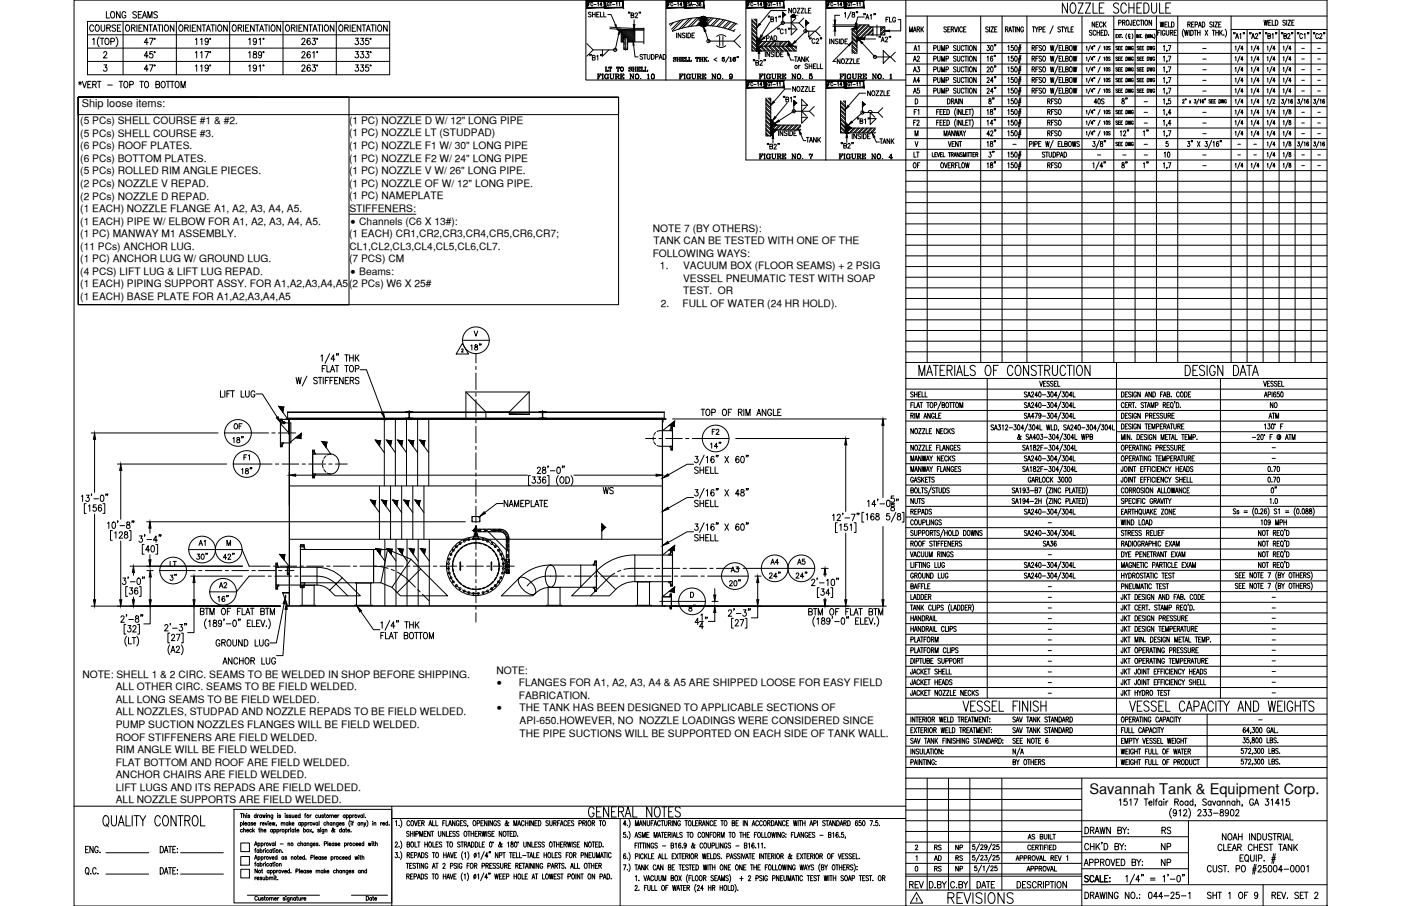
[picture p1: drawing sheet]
<svg xmlns="http://www.w3.org/2000/svg" width="432mm" height="279mm" viewBox="0 0 432 279" stroke-linecap="round" stroke-linejoin="round" font-family="sans-serif">
<defs><g id="words">
<text font-size="6.6" x="291.4" y="279.8">REVISIONS</text>
<g font-size="5.3">
<text x="26.8" y="10.9">COURSE</text>
<text x="211.3" y="189.8">8&quot;</text>
<text x="279.4" y="275.2">REV</text>
</g>
<g font-size="4.9">
<text x="31.8" y="6.7">LONG SEAMS</text>
<text x="280.5" y="26.8">A4</text>
<text x="303.7" y="33.2">8&quot;</text>
<text x="284.7" y="39.9" transform="rotate(-90 284.7 39.9)">F2</text>
<text x="355.2" y="43" transform="rotate(-90 355.2 43)">1&quot;</text>
<text x="307.6" y="49.7" transform="rotate(-90 307.6 49.7)">3&quot;</text>
<text x="355.2" y="52.9" transform="rotate(-90 355.2 52.9)">1&quot;</text>
<text x="361.9" y="49.7" transform="rotate(-90 361.9 49.7)">10</text>
<text x="144.3" y="109">18&quot;</text>
<text x="390.5" y="127">NO</text>
<text x="70.9" y="137.6">18&quot;</text>
<text x="218" y="139.3">14&quot;</text>
<text x="184.9" y="153.5">WS</text>
<text x="394.8" y="153.1" transform="rotate(-90 394.8 153.1)">0&quot;</text>
<text x="59.6" y="173.6">30&quot;</text>
<text x="68.1" y="173.6">42&quot;</text>
<text x="51.5" y="176">LT</text>
<text x="224.4" y="177.8">A3</text>
<text x="236.7" y="175.3">A4</text>
<text x="244.8" y="175.3">A5</text>
<text x="66.3" y="186.6">16&quot;</text>
<text x="65.6" y="200.4">GROUND LUG</text>
<text x="357" y="263.2">NP</text>
<text x="357.4" y="258.2">RS</text>
<text x="357" y="268.1">NP</text>
</g>
<text font-size="4.5" x="335.7" y="244.9">Savannah Tank &amp; Equipment Corp.</text>
<g font-size="4.4">
<text x="272.3" y="8.1">FLG</text>
<text x="279.4" y="10.9">MARK</text>
<text x="356.7" y="9.5">WELD</text>
<text x="235.3" y="13.8">PAD</text>
<text x="284.3" y="16.9" transform="rotate(-90 284.3 16.9)">A1</text>
<text x="244.1" y="20.1">TANK</text>
<text x="280.5" y="20.1">A2</text>
<text x="280.5" y="23.3">A3</text>
<text x="280.5" y="30">A5</text>
<text x="336.2" y="33.2">40S</text>
<text x="348.5" y="33.2" transform="rotate(-90 348.5 33.2)">8&quot;</text>
<text x="284.3" y="36.7" transform="rotate(-90 284.3 36.7)">F1</text>
<text x="270.2" y="45.5">TANK</text>
<text x="280.5" y="52.9">OF</text>
<text x="284.3" y="49.7" transform="rotate(-90 284.3 49.7)">LT</text>
<text x="348.5" y="52.9" transform="rotate(-90 348.5 52.9)">8&quot;</text>
<text x="390.2" y="130.2">ATM</text>
<text x="71.3" y="133.3">OF</text>
<text x="218.7" y="135.1">F2</text>
<text x="78" y="143.2" transform="rotate(-90 78 143.2)">F1</text>
<text x="60.3" y="169.3">A1</text>
<text x="66.7" y="182.4">A2</text>
<text x="287.2" y="263.2">RS</text>
<text x="293.5" y="263.2">NP</text>
<text x="287.2" y="269.9">RS</text>
<text x="287.2" y="266.7">AD</text>
<text x="293.5" y="269.9">NP</text>
<text x="293.9" y="266.7">RS</text>
</g>
<g font-size="3.4">
<text x="25.2" y="33.1">Ship loose items:</text>
<text x="108.1" y="69.4">· Channels (C6 X 13#):</text>
<text x="108.1" y="84.9">· Beams:</text>
<text x="153.1" y="211.7">·</text>
<text x="153.1" y="219.4">·</text>
</g>
<g font-size="3.2">
<text x="24.7" y="38.3">(5 PCs) SHELL COURSE #1 &amp; #2.</text>
<text x="107.6" y="38.3">(1 PC) NOZZLE D W/ 12&quot; LONG PIPE</text>
<text x="24.7" y="42.2">(5 PCs) SHELL COURSE #3.</text>
<text x="24.7" y="46.1">(6 PCs) ROOF PLATES.</text>
<text x="107.6" y="46">(1 PC) NOZZLE F1 W/ 30&quot; LONG PIPE</text>
<text x="107.6" y="42">(1 PC) NOZZLE LT (STUDPAD)</text>
<text x="24.7" y="49.9">(6 PCs) BOTTOM PLATES.</text>
<text x="24.7" y="53.8">(5 PCs) ROLLED RIM ANGLE PIECES.</text>
<text x="107.6" y="49.9">(1 PC) NOZZLE F2 W/ 24&quot; LONG PIPE</text>
<text x="107.6" y="53.8">(1 PC) NOZZLE V W/ 26&quot; LONG PIPE.</text>
<text x="24.7" y="57.7">(2 PCs) NOZZLE V REPAD.</text>
<text x="107.6" y="57.7">(1 PC) NOZZLE OF W/ 12&quot; LONG PIPE.</text>
<text x="24.7" y="61.6">(2 PCs) NOZZLE D REPAD.</text>
<text x="24.7" y="65.4">(1 EACH) NOZZLE FLANGE A1, A2, A3, A4, A5.</text>
<text x="107.6" y="61.4">(1 PC) NAMEPLATE</text>
<text x="107.7" y="65.4">STIFFENERS:</text>
<text x="24.7" y="69.3">(1 EACH) PIPE W/ ELBOW FOR A1, A2, A3, A4, A5.</text>
<text x="201.2" y="71.4">NOTE 7 (BY OTHERS):</text>
<text x="24.7" y="73.2">(1 PC) MANWAY M1 ASSEMBLY.</text>
<text x="24.7" y="77">(11 PCs) ANCHOR LUG.</text>
<text x="107.6" y="73.1">(1 EACH) CR1,CR2,CR3,CR4,CR5,CR6,CR7;</text>
<text x="107.7" y="77">CL1,CL2,CL3,CL4,CL5,CL6,CL7.</text>
<text x="201.4" y="75.3">TANK CAN BE TESTED WITH ONE OF THE</text>
<text x="24.7" y="80.9">(1 PC) ANCHOR LUG W/ GROUND LUG.</text>
<text x="107.6" y="80.8">(7 PCS) CM</text>
<text x="201.2" y="79.1">FOLLOWING WAYS:</text>
<text x="203.4" y="83">1.</text>
<text x="210.5" y="83">VACUUM BOX (FLOOR SEAMS) + 2 PSIG</text>
<text x="24.7" y="84.8">(4 PCS) LIFT LUG &amp; LIFT LUG REPAD.</text>
<text x="24.7" y="88.6">(1 EACH) PIPING SUPPORT ASSY. FOR A1,A2,A3,A4,A5</text>
<text x="107.6" y="88.5">(2 PCs) W6 X 25#</text>
<text x="210.5" y="86.9">VESSEL PNEUMATIC TEST WITH SOAP</text>
<text x="24.7" y="92.5">(1 EACH) BASE PLATE FOR A1,A2,A3,A4,A5</text>
<text x="203.6" y="94.6">2.</text>
<text x="210.4" y="94.6">FULL OF WATER (24 HR HOLD).</text>
<text x="210.6" y="90.7">TEST. OR</text>
<text x="25.4" y="209">NOTE: SHELL 1 &amp; 2 CIRC. SEAMS TO BE WELDED IN SHOP BEFORE SHIPPING.</text>
<text x="153" y="207.8">NOTE:</text>
<text x="35.7" y="212.9">ALL OTHER CIRC. SEAMS TO BE FIELD WELDED.</text>
<text x="159.9" y="211.7">FLANGES FOR A1, A2, A3, A4 &amp; A5 ARE SHIPPED LOOSE FOR EASY FIELD</text>
<text x="159.9" y="215.5">FABRICATION.</text>
<text x="35.7" y="216.7">ALL LONG SEAMS TO BE FIELD WELDED.</text>
<text x="35.7" y="220.6">ALL NOZZLES, STUDPAD AND NOZZLE REPADS TO BE FIELD WELDED.</text>
<text x="160.1" y="219.4">THE TANK HAS BEEN DESIGNED TO APPLICABLE SECTIONS OF</text>
<text x="35.7" y="224.5">PUMP SUCTION NOZZLES FLANGES WILL BE FIELD WELDED.</text>
<text x="160.1" y="227.2">THE PIPE SUCTIONS WILL BE SUPPORTED ON EACH SIDE OF TANK WALL.</text>
<text x="160.1" y="223.3">API-650.HOWEVER, NO NOZZLE LOADINGS WERE CONSIDERED SINCE</text>
<text x="35.7" y="228.4">ROOF STIFFENERS ARE FIELD WELDED.</text>
<text x="35.7" y="232.2">RIM ANGLE WILL BE FIELD WELDED.</text>
<text x="35.7" y="236.1">FLAT BOTTOM AND ROOF ARE FIELD WELDED.</text>
<text x="35.7" y="240">ANCHOR CHAIRS ARE FIELD WELDED.</text>
<text x="35.7" y="243.8">LIFT LUGS AND ITS REPADS ARE FIELD WELDED.</text>
<text x="35.7" y="247.7">ALL NOZZLE SUPPORTS ARE FIELD WELDED.</text>
</g>
<g font-size="2.6">
<text x="369.7" y="16.2">-</text>
<text x="400.4" y="16.2">-</text>
<text x="405.3" y="16.2">-</text>
<text x="369.7" y="19.4">-</text>
<text x="369.7" y="22.6">-</text>
<text x="400.4" y="22.6">-</text>
<text x="400.4" y="19.4">-</text>
<text x="405.3" y="22.6">-</text>
<text x="405.3" y="19.4">-</text>
<text x="369.7" y="26.1">-</text>
<text x="369.7" y="29.3">-</text>
<text x="400.4" y="26.1">-</text>
<text x="400.4" y="29.3">-</text>
<text x="405.3" y="26.1">-</text>
<text x="405.3" y="29.3">-</text>
<text x="351.7" y="32.5">-</text>
<text x="351.7" y="36">-</text>
<text x="369.7" y="36">-</text>
<text x="400.4" y="36">-</text>
<text x="405.3" y="36">-</text>
<text x="351.7" y="39.2">-</text>
<text x="369.7" y="39.2">-</text>
<text x="400.4" y="39.2">-</text>
<text x="405.3" y="39.2">-</text>
<text x="311.1" y="45.9">-</text>
<text x="351.7" y="45.9">-</text>
<text x="369.7" y="42.3">-</text>
<text x="380.6" y="45.9">-</text>
<text x="385.6" y="45.9">-</text>
<text x="400.4" y="42.3">-</text>
<text x="405.3" y="42.3">-</text>
<text x="337.3" y="49">-</text>
<text x="345" y="49">-</text>
<text x="351.7" y="49">-</text>
<text x="369.7" y="49">-</text>
<text x="369.7" y="52.2">-</text>
<text x="380.6" y="49">-</text>
<text x="385.6" y="49">-</text>
<text x="400.4" y="49">-</text>
<text x="400.4" y="52.2">-</text>
<text x="405.3" y="49">-</text>
<text x="405.3" y="52.2">-</text>
<text x="391.2" y="139.3">-</text>
<text x="391.2" y="142.5">-</text>
<text x="322.1" y="162.3">-</text>
<text x="322.1" y="172.2">-</text>
<text x="322.1" y="185.6">-</text>
<text x="322.1" y="182">-</text>
<text x="391.2" y="185.6">-</text>
<text x="322.1" y="191.9">-</text>
<text x="322.1" y="188.7">-</text>
<text x="391.2" y="191.9">-</text>
<text x="391.2" y="188.7">-</text>
<text x="322.1" y="195.4">-</text>
<text x="391.2" y="195.1">-</text>
<text x="322.1" y="201.8">-</text>
<text x="322.1" y="198.6">-</text>
<text x="391.2" y="201.8">-</text>
<text x="391.2" y="198.6">-</text>
<text x="322.1" y="208.5">-</text>
<text x="322.1" y="205.3">-</text>
<text x="391.2" y="205">-</text>
<text x="391.2" y="208.5">-</text>
<text x="322.1" y="211.7">-</text>
<text x="322.1" y="214.8">-</text>
<text x="391.2" y="214.8">-</text>
<text x="391.2" y="211.7">-</text>
<text x="387" y="223.3">-</text>
</g>
</g></defs>
<!-- layer: SHELL -->
<g fill="none" stroke="#000" stroke-width=".31">
<path d="M216.5 6.6v.1M216.6 5.4v2.5M217 5.4v2.5M217 6.6v.1M89.2 129.3v57.5M118.4 129.3v20.6M121.9 129.3v20.6M125.3 129.3v20.6M128.7 129.3v20.6M132.1 129.3v20.6M204.1 129.3v57.5M204.7 129.2l-116.1-.1 116.6 .1"/>
<path d="M89.2 149.9h115M116.9 149.9v16.4M120.4 149.9v16.4M123.8 149.9v16.4M127.2 149.9v16.4M130.7 149.9v16.4M89.2 166.3h115M118.6 166.3v20.5M122 166.3v20.5M125.5 166.3v20.5M128.9 166.3v20.5M132.3 166.3v20.5"/>
<path d="M89.2 186.8v-57.5h115v57.5"/>
</g>
<!-- layer: TEXT -->
<g fill="none" stroke="#000" stroke-width=".31">
<path d="M180.8 13.4l2 2M181.4 1.3h.3M181.9 16.8l-.2 .4M181.9 .8h-.5v1M182.2 4l-.3-.3-.6 .3 .9 .8-.3 .4-.6-.2M182.2 16.8l-.1 .4M182.6 17.8l.7-.1v-.6h-.7v1.4l.8-.1v-.3l-.3-.3M182.6 3.7v1.5M182.6 4.4h.8M182.7 1a.32 .32 0 0 0-.4-.2 .32 .32 0 0 0-.2 .4v.2a.32 .32 0 0 0 .2 .4 .32 .32 0 0 0 .4-.2M183 1.4h.8M183.4 3.7v1.5"/>
<path d="M183.9 4.4h.5M184 17.3l.3-.2v1.4M184.2 1l.2-.2v1M184.7 3.7h-.8v1.5h.8M185.1 3.7v1.5h.7M185.2 16.8l-.2 .4M185.5 1.5h-.6l.4-.7v1M185.5 16.8l-.1 .4M185.7 15.4v2l1.9-2M186.1 3.7v1.5h.7M187.3 4.5h1l1.4 3.1M187.8 1a.33 .33 0 0 0-.4-.2 .33 .33 0 0 0-.2 .4v.2a.33 .33 0 0 0 .3 .4 .33 .33 0 0 0 .3-.4h-.2"/>
<path d="M188 8.8l10.4 .4M188 8.4l10.4 .4M188 .8h.6M188.3 .8v1M188.7 1.4h.8M189.9 1l.2-.2v1M190.2 9l1.3 1.2M190.7 10.6l-1.1 4.8h-6.8l-2 2M190.8 1l.2-.2v1M191.5 9.1l3.7 3.8M191.5 9.6l3.3 3.3M191.5 9.9l1.6 1.6"/>
<path d="M191.5 10.2l1.3 1.3M191.5 10.6l.9 .9M191.5 10.9l.8 .8M191.5 11.2l.8 .8M191.5 11.6l.8 .8M191.5 11.9l.8 .8M191.5 12.2l.7 .7M191.5 12.5l.4 .4M191.5 12.9h.1M191.8 9.2l3.7 3.7M192.1 9.2l3.5 3.6M192.4 9.2l3.2 3.2"/>
<path d="M192.7 9.2l2.9 2.9M193.1 9.2l2.5 2.6M193.4 9.2l2.2 2.3M193.4 11.9l1.1 1M193.4 12.2l.8 .7M193.4 12.5l.4 .4M193.4 12.9h.1M193.7 9.2l1.9 1.9M193.8 3.8l-.1 .3M194.1 9.2l1.5 1.6M194.1 3.8l-.1 .3M194.4 9.2l1.2 1.3"/>
<path d="M194.5 4.7l.7-.1 .1-.5-.8-.1v1.5l.8-.2v-.3l-.3-.3M194.7 9.2l.9 .9M195.1 9.2l.5 .6M195.3 13.9l.4 3.6h1M195.3 8.7v.5M195.3 8.9l.3 .3M195.4 9.2l.2 .3M195.4 6.1v1.5M195.7 4.3l.3-.3 .5 .3-.8 1.2h.8M197.1 3.8l-.1 .3M197.4 3.8l-.1 .3M198.1 17l-.3-.2-.5 .2 .8 .9-.3 .4-.5-.2"/>
<path d="M198.3 16.8h.9M198.8 16.8v1.5M199.5 16.8v1.1l.3 .4 .5-.2v-1.3M200.8 16.8a.75 .75 0 0 1 .9 .7 .75 .75 0 0 1-.9 .8zM202.1 17.6l.7-.1v-.6l-.7-.1v1.5M203.1 18.3l.5-1.5 .5 1.5M203.3 17.8h.6M204.4 16.8a.75 .75 0 0 1 .9 .7 .75 .75 0 0 1-.9 .8zM206 1.3h.4M206.3 7.4a25.3 25.3 0 0 1 9.9-2l.6-.3 .6 .3a25.3 25.3 0 0 1 9.8 2M206.4 7.4v.1M206.6 .8h-.6v1"/>
<path d="M207.3 9.7a22.8 22.8 0 0 1 8.9-1.8l.6 .4 .6-.4a22.8 22.8 0 0 1 8.9 1.8M207.4 1a.33 .33 0 0 0-.4-.2 .33 .33 0 0 0-.3 .4v.2a.33 .33 0 0 0 .3 .4 .33 .33 0 0 0 .4-.2M207.5 18l.7 .3a.38 .38 0 0 1 0 .6 .38 .38 0 0 1-.6-.2l-.1-.2v.4l.1-.2M207.6 6.9l-1 1.1M207.7 1.4h.7M208.3 17.9v-.2v.3a.35 .35 0 0 0-.4-.3 .35 .35 0 0 0-.2 .4l.6 .4M208.5 10.2v1.5M208.6 18.9h.4M208.6 17.7h.4M208.8 17.7v1.2M208.8 1l.2-.2v1M208.9 17.7v1.2"/>
<path d="M208.9 18.3h.7M209.4 18.9h.4M209.4 17.7h.4M209.6 17.7v1.2M209.7 6.3l-2.7 2.7M209.9 10.2v1.5l-.9-1.5v1.5M210 17.7h.9v.3v-.3M210 18.9h.9v-.4v.4M210.2 17.7v1.2M210.2 1.5h-.6l.4-.7v1M210.2 18.3h.4M210.6 18v.5"/>
<path d="M210.7 6.1l-3.5 3.4M211.1 10.4l-.7-.2-.1 .5 .8 .4v.4l-.3 .2-.5-.2M211.2 18.9h.8v-.4v.4M211.2 17.7h.4M211.4 17.7v1.2M211.5 10.2v1.5M212 10.2a.75 .75 0 0 1 .9 .7 .75 .75 0 0 1-.9 .8zM212.2 18.9h.9v-.4l-.1 .4M212.2 17.7h.4M212.4 17.7v1.2M212.5 5.7l-3.3 3.3M212.6 .9h-.6l.5 .5v.4l-.5-.1"/>
<path d="M212.7 1.8l.4-1 .3 1M212.9 1.5h.4M213.3 10.9h.5M213.3 5.6l-3.1 3.1M213.6 1.4h.8M214.1 10.2h-.8v1.5h.8M214.5 17.7v.3v-.3h.8v.3l-.1-.3M214.7 18.9h.4M214.7 .8h.5l-.3 .4a.31 .31 0 0 1 .3 .5 .31 .31 0 0 1-.5-.1M214.8 17.7v1.2M214.9 5.5l-2.8 2.8M214.9 17.7v1.2"/>
<path d="M215.5 18.9h.4M215.5 17.7h.4M215.6 5.4l-2.6 2.7M215.7 17.7v1.2M215.8 18.3h.7M216 .9l-.1-.1a.51 .51 0 0 0-.4 .5 .51 .51 0 0 0 .4 .5 .3 .3 0 0 0 .1-.5 .3 .3 0 0 0-.4 0l-.1 .2M216.3 6.3l-1.7 1.7M216.3 18.9h.4M216.3 17.7h.4M216.3 7l-1 .9M216.5 17.7v1.2M216.9 18.9h.4"/>
<path d="M216.9 17.7h.4M217.1 17.7v1.2M217.3 9.3l1.1 3.4h7.9M217.4 18.2l.4 .7M217.4 18.2l.5 .7M217.6 18.9h.4M217.6 17.7h.4M217.8 5.4l-.4 .4M217.9 17.7l-.8 .7M218.3 18.8h.1M219.2 5.5l-1.8 1.8M219.9 5.6l-2.3 2.3"/>
<path d="M220.9 11.3a1.98 1.98 0 0 1 2.8 0M220.9 14.1a1.98 1.98 0 0 0 2.8 0M221 17.9l-1 .5 1 .5M221.2 5.7l-2.3 2.3M221.8 5.8l-2.2 2.2M221.8 11.2v3M222.7 17.7l-.2 .6a.43 .43 0 0 1 .7-.2 .43 .43 0 0 1 0 .7 .43 .43 0 0 1-.7-.2h.1M222.7 17.7h.5zM222.8 11.2v3M223 6.1l-2.1 2.1M223 18.1l.3 .3-.3 .5M223.6 6.2l-2.1 2.1"/>
<path d="M224.7 17.5l-1.1 1.8M224.7 6.5l-2 2M224.9 17.9l.3-.2v1.2M224.9 18.9h.6M225.2 17.7v1.2M225.3 6.7l-2 2M226.3 12.7l1.9 2M226.3 17.7a.72 .72 0 0 0 0 1.2M226.4 7.1l-2 1.9M226.4 18.1l.3 .4-.3 .4M226.5 9.1l-.5 .5M226.6 17.9l-.1-.2a.56 .56 0 0 0-.6 .6 .56 .56 0 0 0 .6 .5 .37 .37 0 0 0 0-.6 .37 .37 0 0 0-.5 .3"/>
<path d="M226.9 7.3l-1.9 1.9M227.2 17.5l-.1 .3M227.6 17.5l-.1 .3M228.2 10.7l-1.9 2M230.7 1.3h.3M231.2 .8h-.5v1M231.8 5.9v9.8h1.4v-1.5v1.5h12.4M231.8 10.5l1.4 1.5M231.8 11.8l1.4 1.5M231.8 13.1l2.6 2.6M231.8 14.4l1.3 1.3M231.8 9.2l1.4 1.5"/>
<path d="M231.8 7.9l1.4 1.5M231.8 6.6l1.4 1.4M231.8 10.1l1.4 1.4M231.8 11.4l1.4 1.4M231.8 12.7l1.4 1.5M231.8 14l1.7 1.7M231.8 15.3l.4 .4M231.8 8.7l1.4 1.5M231.8 7.5l1.4 1.4M231.8 6.1l1.4 1.5M232 1a.33 .33 0 0 0-.4-.2 .33 .33 0 0 0-.2 .4v.2a.33 .33 0 0 0 .2 .4 .33 .33 0 0 0 .4-.2M232.2 18.4l-.1 .4"/>
<path d="M232.3 1.4h.8M232.3 5.9l.9 .9M232.6 18.4l-.1 .4M232.8 5.9l.4 .4M233 19.3h.7v-.6l-.7-.1v1.5l.7-.1 .1-.4-.3-.3M233.2 5.9v8.3h5.9M233.2 12.8h5.9M233.3 14.2l1.5 1.5M233.5 1l.2-.2v1M233.6 12.8l-.4 .3M233.9 16.2v2M234.2 14.2l1.5 1.5"/>
<path d="M234.2 19l.3-.4 .5 .3-.8 1.2h.8M234.5 12.8l-1.3 1.2M234.6 14.2l1.5 1.5M234.8 1.5h-.6l.4-.7v1M234.9 12.8l-1.5 1.4M235.5 14.2l1.5 1.5M235.5 18.4l-.1 .4M235.9 16v1.5M235.9 18.4l-.1 .4M235.9 14.2l1.5 1.5M236.8 14.2l1.5 1.5M236.9 5l-.2 .4"/>
<path d="M237.2 16v1.5l-.8-1.5v1.5M237.2 5l-.1 .4M237.2 14.2l1.5 1.5M237.3 1a.33 .33 0 0 0-.4-.2 .33 .33 0 0 0-.3 .4v.2a.33 .33 0 0 0 .3 .4 .33 .33 0 0 0 .4-.4h-.3M237.3 6.8l-3.8 6.1M237.4 .8h.6M237.6 5.9l.7-.1 .1-.4-.8-.2v1.5l.8-.1v-.4l-.3-.3M237.7 .8v1M238.1 14.2l1.5 1.5M238.2 1.4h.8M238.5 16.2l-.3-.2-.6 .2 .9 .9-.3 .4-.6-.2M238.5 14.2l1.5 1.5"/>
<path d="M238.9 16v1.5M239 5.5l.2-.3v1.5M239.4 16a.74 .74 0 0 1 .8 .8 .74 .74 0 0 1-.8 .7zM239.4 1l.2-.2v1M239.4 14.2l1.5 1.5M239.8 8.7l-.1 .4M239.9 14.2l1.4 1.5M240.2 5l-.2 .4M240.2 8.7l-.1 .4M240.2 1l.2-.2v1M240.4 12.8h2.7v1.4M240.4 14.2h5.2"/>
<path d="M240.5 5l-.1 .4M240.6 16.7h.5M240.7 14.2l1.5 1.5M241.2 14.2l1.4 1.5M241.3 5.3l.7-.8-.7-.7v3.3M241.3 7.1h5M241.3 7.1l-7.9 6.1M241.4 16h-.8v1.5h.8M241.9 9.2l.3-.3v1.5M242 14.2l1.5 1.5M242.3 3.3h-4.7l-3.4 4.1M242.3 12.8l-1.4 1.4"/>
<path d="M242.5 14.2l1.4 1.5M242.8 12.8l-1.5 1.4M243.1 13.3l-.9 .9M243.1 13.7l-.5 .5M243.1 8.7l-.1 .4M243.4 14.2l1.4 1.5M243.5 8.7l-.1 .4M243.8 14.2l1.5 1.5M243.9 2.5v1.5l-.8-1.5v1.5M244.6 2.6l.1-.1a.7 .7 0 0 1 .7 .8 .7 .7 0 0 1-.8 .6l-.2-.4zM244.6 14.2l1 1M245.1 14.2l.5 .5"/>
<path d="M245.1 5.2a.65 .65 0 0 0-.6-.6 .65 .65 0 0 0-.7 .6l.1 1.9 1.4-1.5M245.3 8.5l-1.4-1.4v3.7l1.8-1.9h-1.8M245.7 2.5h.8l-.8 1.5h.8M246.3 7.1l1.4 1.5M246.9 2.5h.8l-.8 1.5h.8M247.7 5.6l-1.4 1.5M248.1 2.5v1.5h.8M248.4 7.8l.7-.7-.7-.8v3.3M249.2 3.2h.4M249.3 9.6v1.9l1.8-1.9M249.6 11.7l-.1 .4M249.9 2.5h-.7v1.5h.7"/>
<path d="M250 11.7l-.1 .4M251.2 12.3a.46 .46 0 0 0-.6-.4 .46 .46 0 0 0-.3 .6v.3a.46 .46 0 0 0 .3 .6 .46 .46 0 0 0 .6-.4M251.6 12.3l.2-.4 .5 .3-.8 1.2h.9M251.8 19.7v1.5h.8M252.8 11.1l-1.5-1.5h-2.9l-3.2 3.2M252.8 8.1l-1.5 1.5M252.9 19.7v1.5h.7M252.9 11.7l-.1 .4M253.3 11.7l-.1 .4M255.3 1.3h.4M255.7 12v1.5M255.9 .8h-.6v1"/>
<path d="M256.7 1a.32 .32 0 0 0-.4-.2 .32 .32 0 0 0-.2 .4v.2a.32 .32 0 0 0 .2 .4 .32 .32 0 0 0 .4-.2M256.7 7.7h6.8M256.7 8.1h6.8M257 1.4h.7M257 12v1.5l-.8-1.5v1.5M257.3 9.6v1.5M258.1 1l.3-.2v1M258.3 12.2l-.3-.2-.6 .2 .2 .4 .6 .3 .1 .4-.3 .2-.6-.2M258.7 12v1.5M258.8 4.7h-1.5v1.5M258.9 18.2v1.4l-.8-1.4v1.4M259.2 12a.75 .75 0 0 1 .8 .8 .75 .75 0 0 1-.8 .7z"/>
<path d="M259.5 1.5h-.7l.5-.7v1M259.6 18.2h.1a.7 .7 0 0 1 .6 .7 .7 .7 0 0 1-.7 .7l-.3-.5zM260.3 4.1l.3-.3v1.5M260.4 12.7h.5M260.6 18.2h.9l-.9 1.4h.9M261.2 12h-.8v1.5h.8M261.6 14l-4.9 5h1M261.9 18.2h.8l-.8 1.4h.8M261.9 1a.32 .32 0 0 0-.4-.2 .32 .32 0 0 0-.2 .4v.2a.32 .32 0 0 0 .3 .4 .32 .32 0 0 0 .3-.4h-.2M262.1 .8h.6M262.3 3.6l-1.1 2.2M262.4 .8v1"/>
<path d="M262.6 13.1l1.5 1.5M262.6 14.4l1.5 1.5M262.6 15.7l.8 .9M262.6 11.8l1.5 1.5M262.6 10.5l1.5 1.5M262.6 9.2l1.5 1.5M262.6 12.7l1.5 1.5M262.6 14l1.5 1.5M262.6 15.3l1.3 1.3M262.6 11.4l1.5 1.5M262.6 10.1l1.5 1.5M262.7 3.9v.4a.54 .54 0 0 1 .7 .3 .54 .54 0 0 1-.3 .7 .47 .47 0 0 1-.5-.5 .47 .47 0 0 1 .6-.4l.1-.5z"/>
<path d="M262.8 8.9l1.3 1.3M262.9 1.4h.7M263.1 18.2v1.4h.7M263.7 8.9l.4 .5M264 3.6l-.1 .4M264 1l.2-.2v1M264.1 8.9h.1M264.1 7.7h3.7v.6h3.7M264.1 7.7v1.2h-1.5v7.7M264.1 18.9h.5M264.1 8.9v7.7M264.2 7.7h-.1"/>
<path d="M264.4 3.6l-.2 .4M264.9 1l.2-.2v1M264.9 18.2h-.8v1.4h.8M265 7.7l-.9 .9M265.5 7.7l-1.4 1.4M265.8 13.3l3.9 4.3h4.8M266.3 4.2l-.1 .4M266.3 12h3.5M266.3 7.7l-2.2 2.2M266.4 5.2h-2l-.5 2.1M266.7 4.2l-.1 .4M266.8 7.7l-2.7 2.7"/>
<path d="M266.8 5.9l.5-1.5 .5 1.5M267 5.4h.6M267.7 7.7l-3.6 3.5M267.8 8l-3.7 3.6h2.5v-.2l-.3 .2M268.2 4.7l.3-.3v1.5M268.4 8.3l-3.4 3.3M268.8 8.3l-3.3 3.3M269 8.3v2.5M269 10.2l-.5 .6M269 8.9l-1.8 1.9M269 9.4l-1.4 1.4M269 10.6l-.1 .2"/>
<path d="M269.4 4.2l-.1 .4M269.8 4.2l-.1 .4M271 11.2l-.1 .4M271.4 11.2l-.1 .4M271.5 8.3v2.5M271.6 12.9l.5-1.5 .4 1.5M271.8 12.4h.6M272.2 15.6l2 2-2 2zM272.7 8.3v2.5h-5.5l-.5 .1-.1 .5M272.7 10.4l-.3 .4M272.7 9.1l-1.2 1.3M272.7 9.6l-1.2 1.2"/>
<path d="M272.8 11.8l.3-.4 .4 .3-.7 1.2h.8M274.2 11.2l-.2 .4M274.5 11.2l-.1 .4M275.9 16.1l-1.4 1.5 1.4 1.5M287.8 14.9l.7-.1v-.6l-.7-.2v1.6M287.8 18.1h.7v-.6l-.7-.2v1.6M289 14v1.2l.3 .4 .4-.2 .1-1.4M289 17.3v1.2l.3 .4 .4-.2 .1-1.4M290.2 15.6v-1.6l.5 1.6 .4-1.6v1.6M290.2 18.9v-1.6l.5 1.6 .4-1.6v1.6M291.6 14.9l.7-.2-.1-.6-.6-.1v1.6M291.6 18.1h.6v-.7l-.6-.1v1.6"/>
<path d="M291.7 8.5l-.3-.2-.5 .2 .1 .4 .5 .2a.42 .42 0 0 1 .1 .7 .42 .42 0 0 1-.7-.2M292.1 9h.4M292.8 8.3h-.7v1.6h.7M293.2 9h.6l.1-.6-.7-.1v1.6M293.6 9l.4 .9M294.2 8.3l.4 1.6 .5-1.6M294.7 14.3l-.3-.3-.5 .3v.3l.5 .3a.41 .41 0 0 1 .2 .6 .41 .41 0 0 1-.6 0l-.1-.1M294.7 17.5l-.3-.2-.5 .2 .1 .4 .4 .2a.41 .41 0 0 1 .2 .7 .41 .41 0 0 1-.6 0l-.1-.1M295.1 14v1.4l.3 .2 .4-.2v-1.4M295.1 17.3v1.4l.3 .2 .4-.4v-1.2M295.4 8.3v1.6M296.6 8.7a.44 .44 0 0 0-.5-.4 .44 .44 0 0 0-.3 .6v.3a.44 .44 0 0 0 .3 .7 .44 .44 0 0 0 .5-.4"/>
<path d="M297 9h.5M297.1 14.4a.44 .44 0 0 0-.6-.4 .44 .44 0 0 0-.3 .6v.4a.44 .44 0 0 0 .3 .6 .44 .44 0 0 0 .6-.4M297.1 17.7a.44 .44 0 0 0-.6-.4 .44 .44 0 0 0-.3 .6v.4a.44 .44 0 0 0 .3 .6 .44 .44 0 0 0 .6-.4M297.3 14h.8M297.3 17.3h.8M297.7 14v1.6M297.7 17.3v1.6M297.7 8.3h-.7v1.6h.7M298.4 14v1.6M298.4 17.3v1.6M299 14.1l.1-.1a.83 .83 0 0 1 .6 .8 .83 .83 0 0 1-.6 .8 1.09 1.09 0 0 1-.1-1.5zM299 17.4l.1-.1a.83 .83 0 0 1 .6 .8 .83 .83 0 0 1-.6 .8 1.09 1.09 0 0 1-.1-1.5z"/>
<path d="M300.9 14v1.6l-.8-1.6v1.6M300.9 17.3v1.6l-.8-1.6v1.6M304.2 17.6l.3-.3v1.6M304.3 14h.6l-.3 .6a.46 .46 0 0 1 .4 .7 .46 .46 0 0 1-.8 0M304.6 8.5l-.3-.2-.5 .2 .1 .4 .5 .2a.41 .41 0 0 1 .1 .6 .41 .41 0 0 1-.6 .1l-.1-.2M305 8.3v1.6M305.4 8.3h.8l-.8 1.6h.8M305.5 14.1l.1-.1a.9 .9 0 0 1 0 1.6l-.3-.7zM305.9 17.5l-.2-.2a.95 .95 0 0 0 0 1.6 .47 .47 0 0 0 .3-.6 .47 .47 0 0 0-.6-.3l-.1 .4M306.5 17.1l-.1 .4M306.6 9h.4M306.6 13.8l-.1 .4"/>
<path d="M306.8 17.1l-.1 .4M306.9 13.8l-.1 .4M307.3 8.3h-.7v1.6h.7M309.9 9h.7v-.6l-.7-.1v1.6M310.3 9l.4 .9M310.6 14.3l.3-.3v1.6M310.6 17.6l.3-.3v1.6M310.9 9.9l.4-1.6 .5 1.6M311.1 9.3h.5M311.9 8.3h.8M312.3 14h-.6v.7a.44 .44 0 0 1 .6 .1 .44 .44 0 0 1-.1 .6 .44 .44 0 0 1-.6-.1M312.3 17.3h-.6v.7a.45 .45 0 0 1 .6 0 .45 .45 0 0 1-.1 .7 .45 .45 0 0 1-.6-.1"/>
<path d="M312.3 8.3v1.6M312.9 14.1l.2-.1a.9 .9 0 0 1 0 1.6l-.4-.7zM312.9 17.4l.2-.1a.9 .9 0 0 1 0 1.6l-.4-.7zM313 8.3v1.6M313.8 15.2h.8M313.8 18.5h.8M313.9 14.7h.8M313.9 18h.8M314.2 8.3v1.6l-.8-1.6v1.6M314.3 13.7l-.4 2.4M314.3 17l-.4 2.4M314.6 13.7l-.4 2.4"/>
<path d="M314.6 17l-.4 2.4M315.4 8.7a.44 .44 0 0 0-.5-.4 .44 .44 0 0 0-.3 .6v.3a.46 .46 0 0 0 .4 .7 .46 .46 0 0 0 .4-.7h-.2M318.1 14.8l.6-.1 .1-.5-.7-.2v1.6M318.1 18.1l.6-.1 .1-.5-.7-.2v1.6M318.2 8.3h.8M318.5 14.8l.4 .8M318.5 18.1l.4 .8M318.6 8.3v1.6M319.1 8.3l.4 .7v.9M319.3 14.8h.4M319.3 18.1h.4M320 8.3l-.5 .7"/>
<path d="M320 14h-.7v1.6M320 17.3h-.7v1.6M320.3 9.1l.6-.1v-.6l-.6-.1v1.6M321 14.3l-.3-.3-.5 .3 .1 .3 .5 .3a.41 .41 0 0 1 .2 .6 .41 .41 0 0 1-.7 0l-.1-.1M321 17.5l-.3-.2-.5 .2 .1 .4 .5 .2a.41 .41 0 0 1 .2 .7 .41 .41 0 0 1-.7 0l-.1-.1M321.4 9h.5M321.6 14.1l.1-.1a.83 .83 0 0 1 .6 .8 .83 .83 0 0 1-.6 .8 1.09 1.09 0 0 1-.1-1.5zM321.6 17.4l.1-.1a.83 .83 0 0 1 .6 .8 .83 .83 0 0 1-.6 .8 1.09 1.09 0 0 1-.1-1.5zM322.2 8.3h-.8v1.6h.8M323.7 14l.3 1.6 .3-1.6 .3 1.6 .2-1.6M323.7 17.3l.3 1.6 .3-1.6 .3 1.6 .2-1.6M324.6 8l-1 2.4"/>
<path d="M326.1 13.7l-1 2.4M326.1 17l-1 2.4M326.4 14.8h.5M326.4 18.1h.5M326.8 8.5l-.2-.2-.5 .2 .1 .4 .4 .2a.42 .42 0 0 1 .1 .7 .42 .42 0 0 1-.6-.2M327.1 8.3h.8M327.2 14h-.8v1.6h.8M327.2 17.3h-.8v1.6h.8M327.5 8.3v1.6M327.5 14v1.6h.7M327.5 17.3v1.6h.7M328 8.3l.4 .7v.9"/>
<path d="M328.4 14.8l.7-.1 .1-.5-.8-.2v1.6l.8-.1v-.4l-.2-.3M328.4 18.1l.7-.1 .1-.5-.8-.2v1.6l.8-.1v-.4l-.2-.3M328.9 8.3l-.5 .7M329 .9v3.2l-1.6-3.2v3.2M329.1 8.3v1.6h.7M329.8 14.1l.1-.1a.84 .84 0 0 1 .6 .8 .84 .84 0 0 1-.6 .8 1.12 1.12 0 0 1-.1-1.5zM329.8 17.4l.1-.1a.84 .84 0 0 1 .6 .8 .84 .84 0 0 1-.6 .8 1.12 1.12 0 0 1-.1-1.5zM330.1 9h.5M330.2 1.1l.3-.2a1.52 1.52 0 0 1 1 2.4 .78 .78 0 0 1-.8 .8 .78 .78 0 0 1-.8-.8l-.1-1.2zM330.8 14l.2 1.6 .3-1.6 .3 1.6 .3-1.6M330.8 17.3l.2 1.6 .3-1.6 .3 1.6 .3-1.6M330.8 8.3h-.7v1.6h.7"/>
<path d="M332.3 .9h1.5l-1.5 3.2h1.5M334.5 .9h1.6l-1.6 3.2h1.6M334.8 14.5l.2-.2v1.1M334.8 17.8l.2-.2v1M336.1 14.1l-.7 1.6M336.1 17.4l-.7 1.6M336.6 9.5l-.3-.2-.5 .2 .1 .4 .5 .3a.41 .41 0 0 1 0 .7 .41 .41 0 0 1-.6-.2M336.9 15h-.6l.4-.7v1.1M336.9 18.3h-.6l.4-.7v1M336.9 .9v3.2h1.3M337.2 14.1l-.1 .3M337.2 17.4l-.1 .3"/>
<path d="M337.4 6.8v1.5l-.8-1.5v1.5M337.4 14.1l-.1 .3M337.4 17.4l-.1 .3M337.7 9.7a.44 .44 0 0 0-.5-.4 .44 .44 0 0 0-.3 .6v.4a.44 .44 0 0 0 .3 .6 .44 .44 0 0 0 .5-.4M337.8 7.5h.5M338.1 10.1h.8M338.1 9.3v1.6M338.6 6.8h-.8v1.5h.8M338.8 2.4h.9M338.9 9.3v1.6M339.1 14.1l-.7 1.6M339.1 17.4l-.7 1.6"/>
<path d="M339.4 10.1h.4M339.7 7.2a.44 .44 0 0 0-.5-.4 .44 .44 0 0 0-.3 .6v.3a.44 .44 0 0 0 .3 .6 .44 .44 0 0 0 .5-.3M340.1 9.3h-.7v1.6h.7M340.1 6.8v1.5M340.2 14.5l.2-.2v1.1M340.2 17.8l.2-.2v1M340.3 .9h-1.5v3.2h1.5M340.4 7.5l.5 .8M340.4 9.3a.78 .78 0 0 1 .9 .8 .78 .78 0 0 1-.9 .8zM340.9 6.8l-.8 1M341 14.3a.49 .49 0 0 1 .4 .5 .49 .49 0 0 1-.4 .5zM341 17.6a.5 .5 0 0 1 .4 .5 .5 .5 0 0 1-.4 .5z"/>
<path d="M341.7 10.8h.1M342.2 14.4h-.6l.5 .5a.29 .29 0 0 1 0 .4 .29 .29 0 0 1-.5-.1M342.2 17.7h-.6l.4 .4a.29 .29 0 0 1 .1 .5 .29 .29 0 0 1-.5-.1M344 11.1h.2M344.4 10.6h-.4v1h.4M344.4 14.4h-.5l.4 .5a.28 .28 0 0 1 .1 .4 .28 .28 0 0 1-.5-.1M344.4 17.7a.27 .27 0 0 0-.3-.1 .27 .27 0 0 0-.1 .4l.3 .1a.28 .28 0 0 1 .1 .5 .28 .28 0 0 1-.5-.1M344.6 10.6l.5 1M344.7 14.8h.3M344.7 18.1h.3M344.8 1.4a.79 .79 0 0 0-1.1-.5 .79 .79 0 0 0-.4 1.1l1 .6a.82 .82 0 0 1 .4 1.2 .82 .82 0 0 1-1.3 .1l-.2-.3M344.8 7h.7v-.7l-.7-.1v1.6"/>
<path d="M345.1 10.6l-.5 1M345.2 14.3h-.5v1.1h.5M345.2 17.6h-.5v1h.5M345.2 10.6h.5M345.5 14.8h.3M345.5 10.6v1M345.5 18.1h.3M345.9 11.5h.1M346 14.3h-.5v1.1h.5M346 7l.6-.1v-.6l-.6-.1v1.6M346 17.6h-.5v1h.5M346.4 7l.4 .8"/>
<path d="M347 14.3a.54 .54 0 0 1 .6 .5 .54 .54 0 0 1-.6 .6zM347 17.6a.54 .54 0 0 1 .6 .5 .54 .54 0 0 1-.6 .5zM347.2 1.7a.79 .79 0 0 0-.8-.8 .79 .79 0 0 0-.8 .8l-.1 1.2a.88 .88 0 0 0 .6 1.1 .88 .88 0 0 0 1.1-.7M347.2 10.4l-.2 .7 .2 .8M347.3 6.3l.1-.1a.84 .84 0 0 1 .6 .8 .84 .84 0 0 1-.6 .8 1.12 1.12 0 0 1-.1-1.5zM347.7 14.3l.2 1.1 .2-1.1 .2 1.1 .2-1.1M347.7 17.6l.2 1 .2-1 .2 1 .2-1M347.9 .9v3.2M347.9 2.4h1.6M348 10.8v1h.4M348.3 10.8a.28 .28 0 0 0-.4-.3 .28 .28 0 0 0-.1 .4v.2a.27 .27 0 0 0 .2 .4 .27 .27 0 0 0 .3-.2M348.8 6.2v1.5l-.3 .1-.2-.5"/>
<path d="M348.9 10.4l.3 .7-.3 .8M349.3 14.5a.3 .3 0 0 0-.4-.2 .3 .3 0 0 0-.2 .4v.3a.3 .3 0 0 0 .3 .4 .3 .3 0 0 0 .3-.4h-.2M349.3 17.8l-.2-.2a.53 .53 0 0 0-.4 .5 .53 .53 0 0 0 .5 .5l.1-.4h-.2M349.3 7h.4M349.5 .9v3.2M350 6.2h-.7v1.6h.7M350.3 10.6v1M350.4 2.4h.9M351 14.4h-.5l.5 .7-.2 .3-.3-.2M351 17.7l-.2-.1-.3 .1 .5 .7-.2 .2-.3-.1M351.1 10.6v1l-.5-1v1M351.2 6.6a.44 .44 0 0 0-.6-.4 .44 .44 0 0 0-.3 .6v.4a.44 .44 0 0 0 .3 .6 .44 .44 0 0 0 .6-.4"/>
<path d="M351.3 10.6h.4M351.3 14.8h.3M351.3 18.1h.3M351.4 6.2h.7M351.5 10.6v1M351.8 6.2v1.6M351.8 14.3h-.5v1.1h.5M351.8 17.6h-.5v1h.5M351.9 .9h-1.5v3.2h1.5M352 11.5h.1M352 14.8h.3M352 18.1h.3"/>
<path d="M352.4 6.2v1.6M352.5 14.3h-.5v1.1h.5M352.5 17.6h-.5v1h.5M352.6 .9h.7a1.9 1.9 0 0 1 0 3.2h-.7zM353.1 6.3l.1-.1a.83 .83 0 0 1 .6 .8 .83 .83 0 0 1-.6 .8 1.09 1.09 0 0 1-.1-1.5zM353.3 10.5l-.3 .6 .3 .9M353.5 11.6v-1l.3 1 .3-1v1M353.6 14.3a.54 .54 0 0 1 .5 .5 .54 .54 0 0 1-.5 .6zM353.6 17.6a.54 .54 0 0 1 .5 .5 .54 .54 0 0 1-.5 .5zM354.3 14.3l.2 1.1 .2-1.1 .2 1.1 .2-1.1M354.3 17.6l.2 1 .2-1 .2 1 .2-1M354.4 10.6v1"/>
<path d="M354.9 .9v2.3a.79 .79 0 0 0 .4 .7 .79 .79 0 0 0 .9 0l.3-.7v-2.3M354.9 6.2v1.6l-.8-1.6v1.6M355.1 10.6v1l-.5-1v1M355.5 11.5h.1M355.7 10.5l.3 .6-.3 .9M355.9 14.5a.31 .31 0 0 0-.4-.2 .31 .31 0 0 0-.2 .4v.3a.31 .31 0 0 0 .3 .4 .31 .31 0 0 0 .3-.4h-.2M355.9 17.8a.31 .31 0 0 0-.4-.2 .31 .31 0 0 0-.2 .4v.2a.31 .31 0 0 0 .3 .5 .31 .31 0 0 0 .3-.5h-.2M357.4 .9v3.2h1.4M358.6 14.3l.2-.3v1.6M358.6 17.6l.2-.3v1.6M359.3 2.4h.9M359.7 15.5l-.1 .4"/>
<path d="M359.7 18.8l-.1 .4M360.1 14h.8l-.6 1.6M360.1 17.3h.8l-.6 1.6M360.8 .9h-1.5v3.2h1.5M364.8 9a2.08 2.08 0 0 0 0 2.4M365.1 9.3l.3 1.6 .2-1.6 .3 1.6 .3-1.6M366.1 7.5h.7v-.7h-.7v1.5M366.5 7.5l.4 .8M366.5 9.3v1.6M367 9.3a.78 .78 0 0 1 .8 .8 .78 .78 0 0 1-.8 .8zM367.3 7.5h.4M368 6.8h-.7v1.5h.7"/>
<path d="M368 9.3h.8M368.3 7.6l.8-.1-.1-.7h-.7v1.5M368.4 9.3v1.6M369.1 9.3v1.6M369.1 10.1h.8M369.4 8.3l.4-1.5 .4 1.5M369.5 7.8h.6M369.9 9.3v1.6M370.5 6.8a.78 .78 0 0 1 .9 .8 .78 .78 0 0 1-.9 .7zM371.4 9.3l.8 1.6M372.2 9.3l-.8 1.6M373.6 7l-.2-.2-.5 .2 .1 .4 .6 .5-.2 .4-.5-.2"/>
<path d="M373.6 9.3h.8M374 6.8v1.5M374 9.3v1.6M374.4 6.8h.8l-.8 1.5h.8M374.7 10.1h.8M374.7 9.3v1.6M375.5 9.3v1.6M375.6 7.5h.5M375.9 9.3v1.6M376.2 10l.5 .9M376.3 6.8h-.7v1.5h.7M376.7 9.3l-.8 1.1"/>
<path d="M377.2 10.8h.1M377.6 9a1.99 1.99 0 0 1 0 2.4M380.3 10.1l-.1 .4M380.7 10.1l-.2 .4M380.7 14.4l.2-.2v1.3M380.7 17.7l.2-.2v1.2M380.8 11.9l.5-1.6 .4 1.6M381 11.4h.6M382.1 10.6l.3-.3v1.6M382.2 13.9l-.8 2M382.2 17.2l-.8 2M383.1 15h-.7l.5-.8v1.3"/>
<path d="M383.1 18.3h-.7l.5-.8v1.2M383.2 10.1l-.1 .4M383.6 10.1l-.1 .4M385.3 10.1l-.2 .4M385.6 10.1l-.1 .4M385.6 14.4l.2-.2v1.3M385.6 17.7l.2-.2v1.2M385.8 11.9l.4-1.6 .5 1.6M385.9 11.4h.6M386.9 10.7l.1-.2a.42 .42 0 0 1 .6 0 .42 .42 0 0 1-.1 .7l-.6 .7h.8M387.1 13.9l-.8 2M387.1 17.2l-.8 2"/>
<path d="M388 15h-.6l.4-.8v1.3M388 18.3h-.6l.4-.8v1.2M388.2 10.1l-.1 .4M388.5 10.1l-.1 .4M389.6 6.2l.2 1.6 .3-1.6 .3 1.6 .3-1.6M390.1 10.1l-.1 .4M390.4 10.1l-.1 .4M390.5 14.4l.3-.2v1.3M390.5 17.7l.3-.2v1.2M390.8 11.1l.7-.1v-.6l-.7-.1v1.6l.7-.1 .1-.4-.3-.3M391 7h.5M391.8 6.2h-.8v1.6h.8"/>
<path d="M392.1 10.6l.2-.3v1.6M392.1 13.9l-.8 2M392.1 17.2l-.8 2M392.1 6.2v1.6h.7M393 15h-.7l.4-.8v1.3M393 18.3h-.7l.4-.8v1.2M393.1 6.2a.79 .79 0 0 1 .8 .8 .79 .79 0 0 1-.8 .8zM393.2 10.1l-.1 .4M393.5 10.1l-.1 .4M395 10.1l-.1 .4M395.4 10.1l-.2 .4M395.5 14.4l.2-.2v1.3"/>
<path d="M395.5 17.7l.2-.2v1.2M395.7 11.1l.7-.1v-.6l-.7-.1v1.6l.7-.1 .1-.4-.3-.3M396.2 6.5a.4 .4 0 0 0-.6-.3 .4 .4 0 0 0-.1 .6l.4 .2a.43 .43 0 0 1 .2 .8 .43 .43 0 0 1-.7-.2M396.6 6.2v1.6M396.9 10.7v-.2a.37 .37 0 0 1 .6-.1 .37 .37 0 0 1 0 .5l-.7 1h.8M397 6.2h.7l-.7 1.6h.7M397 13.9l-.8 2M397 17.2l-.8 2M397.9 15h-.7l.5-.8v1.3M397.9 18.3h-.7l.5-.8v1.2M398.1 10.1l-.1 .4M398.1 7h.5"/>
<path d="M398.5 10.1l-.1 .4M398.9 6.2h-.8v1.6h.8M400 10.1l-.2 .4M400.3 10.1l-.1 .4M401.4 10.7a.44 .44 0 0 0-.5-.4 .44 .44 0 0 0-.3 .6v.4a.44 .44 0 0 0 .3 .6 .44 .44 0 0 0 .5-.4M401.9 10.6l.3-.3v1.6M403.1 10.1l-.2 .4M403.4 10.1l-.1 .4M404.9 10.1l-.1 .4M405.2 10.1l-.1 .4M406.4 10.7a.44 .44 0 0 0-.6-.4 .44 .44 0 0 0-.3 .6v.4a.44 .44 0 0 0 .3 .6 .44 .44 0 0 0 .6-.4M406.7 10.7l.1-.2a.37 .37 0 0 1 .5-.1 .37 .37 0 0 1 .1 .5l-.7 1h.8"/>
<path d="M408 10.1l-.1 .4M408.3 10.1l-.1 .4M184.1 22.8h1.1v.5v-.5M184.1 24.3h.5M184.3 22.8v1.5M184.4 23.6h.4M184.4 22.8v1.5M184.8 23.3v.5M185.5 24.3h.5M185.5 22.8h.5M185.7 22.8v1.5M185.8 22.8v1.5"/>
<path d="M186.6 21.9h.9v-.3l-.1 .3M186.6 20.7h.4M186.7 20.7v1.2M186.8 20.7v1.2M186.9 22.8a.84 .84 0 0 0 0 1.5M187.1 23.8h.5M187.3 23.1l.1 .2v-.5l-.1 .3-.1-.2a.67 .67 0 0 0-.9 .7 .67 .67 0 0 0 1 .5M187.3 23.8v.5M187.4 23.8v.5M187.7 20.7l-.1 .4v-.4h.9v.4v-.4M187.9 21.9h.4M187.9 22.8h.5"/>
<path d="M188.1 20.7v1.2M188.1 22.8v1.1l.4 .4 .5-.2 .1-1.3M188.2 22.8v1.1l.3 .4M188.9 22.8h.4M189.6 22.8h.8l.4 .3-.2 .4-.7 .1M189.6 24.3h.5M189.8 22.8v1.5M189.9 22.8v1.5M190.1 20.7l-.1 .4v-.4h.9v.4v-.4M190.2 23.6l.7 .6M190.3 21.9h.4M190.4 23.6l.2 .7 .3-.2"/>
<path d="M190.4 22.8l.3 .3-.3 .5M190.5 20.7v1.2M191.2 22.8h1.1v.5l-.1-.5M191.2 24.3h1.1v-.4l-.1 .4M191.4 22.8v1.5M191.4 23.6h.5M191.6 20.7a.57 .57 0 0 0-.4 .8 .57 .57 0 0 0 .9 .2 .53 .53 0 0 0 0-.8 .53 .53 0 0 0-.7 0l-.1 .5 .3 .5M191.8 20.7a.72 .72 0 0 1 0 1.2M191.9 23.3v.5M193.8 21l.7 .4a.41 .41 0 0 1-.2 .6 .41 .41 0 0 1-.5-.4v.3l.1-.1M194.1 24.3h.4M194.1 22.8h.3l.8 1.4"/>
<path d="M194.3 22.8v1.5M194.6 20.9v-.2v.4a.37 .37 0 0 0-.4-.4 .37 .37 0 0 0-.3 .5l.7 .3M194.9 21.9h.5M194.9 20.7h.5M195 22.8h.5M195.1 20.7v1.2M195.2 21.3h.7M195.2 20.7v1.2M195.2 22.8v1.5l-.8-1.3M195.7 21.9h.4M195.7 20.7h.4M195.9 20.7v1.2"/>
<path d="M196 20.7v1.2M196.3 22.8a.68 .68 0 0 0-.5 1 .68 .68 0 0 0 1.1 .2 .63 .63 0 0 0 0-.9 .63 .63 0 0 0-.9 0l-.1 .9 .4 .3M196.4 20.7h.9v.4v-.4M196.4 21.9h.9v-.3v.3M196.4 22.8a.85 .85 0 0 1 0 1.5M196.6 20.7v1.2M196.6 21.3h.4M197 21.1v.4M197.5 24.2h.1M197.6 21.9h.9v-.3v.3M197.6 20.7h.5M197.8 20.7v1.2"/>
<path d="M197.9 20.7v1.2M198.7 21.9h.9v-.3v.3M198.7 20.7h.4M198.9 20.7v1.2M199.5 23.1l.4-.3v1.5M199.5 24.3h.7M199.8 22.9v1.4M201.1 22.8a.8 .8 0 0 0-.4 .8 .8 .8 0 0 0 .6 .7 .73 .73 0 0 0 .4-.8 .73 .73 0 0 0-.7-.6 .99 .99 0 0 0 .1 1.4M201.3 22.8a.97 .97 0 0 1 0 1.5M209.4 22.8h1.1v.5l-.1-.5M209.4 24.3h.4M209.6 22.8v1.5"/>
<path d="M209.6 23.6h.5M210.1 23.3v.5M210.8 24.3h.5M210.8 22.8h.5M211 22.8v1.5M211.1 22.8v1.5M212.1 22.8a.84 .84 0 0 0 0 1.5M212.4 23.8h.5M212.6 23.1l.1 .2v-.5l-.1 .3-.2-.2a.67 .67 0 0 0-.8 .7 .67 .67 0 0 0 1 .5M212.6 23.8v.5M212.7 23.8v.5M213.1 22.8h.6"/>
<path d="M213.4 22.8v1.1l.4 .4 .5-.2 .1-1.3M213.4 22.8v1.1l.4 .4M214.1 22.8h.5M214.8 22.8h.9l.3 .3-.1 .4-.8 .1M214.8 24.3h.5M215.1 22.8v1.5M215.5 23.6l.6 .6M215.6 23.6l.3 .7 .2-.2M215.7 22.8l.3 .3-.3 .5M216.4 22.8h1.1v.5l-.1-.5M216.4 24.3h1.1v-.4l-.1 .4M216.6 22.8v1.5"/>
<path d="M216.7 23.6h.4M216.7 22.8v1.5M217.1 23.3v.5M219.4 24.3h.4M219.4 22.8h.2l.9 1.4M219.6 22.8v1.5M220.3 22.8h.4M220.5 22.8v1.5l-.9-1.3M221.5 22.8a.68 .68 0 0 0-.5 1 .68 .68 0 0 0 1.1 .2 .63 .63 0 0 0 0-.9 .63 .63 0 0 0-.8 0l-.2 .6 .4 .6M221.7 22.8a.85 .85 0 0 1 0 1.5M222.7 24.2h.1M225.2 22.8l-.3 .5 .3 .5"/>
<path d="M225.3 22.8a.89 .89 0 0 1 0 1.5M225.7 23.3a.47 .47 0 0 1-.6 .4 .47 .47 0 0 1-.3-.7 .47 .47 0 0 1 .8-.1 .79 .79 0 0 1 .2 .9 .79 .79 0 0 1-.7 .5l-.2-.2M230.7 25.9h.3M231.2 25.4h-.5v1.1M232 25.7a.33 .33 0 0 0-.4-.3 .33 .33 0 0 0-.2 .4v.3a.33 .33 0 0 0 .2 .4 .33 .33 0 0 0 .4-.3M232.3 26h.8M233.5 25.6l.2-.2v1.1M234 22.8h1.1v.5v-.5M234 24.3h.5M234.2 22.8v1.5M234.3 22.8v1.5M234.3 23.5h.4"/>
<path d="M234.7 23.3v.5M234.8 26.1h-.6l.4-.7v1.1M235.4 24.3h.5M235.4 22.8h.5M235.6 22.8v1.5M235.7 22.8v1.5M236.1 30.2v11.7h1.5v-11.7M236.1 36.2l1.5 1.4M236.1 37.5l1.5 1.4M236.1 38.8l1.5 1.4M236.1 34.8l1.5 1.5M236.1 33.5l1.5 1.5"/>
<path d="M236.1 32.2l1.5 1.5M236.1 30.9l1.5 1.5M236.1 35.7l1.5 1.5M236.1 37l1.5 1.5M236.1 38.3l1.5 1.5M236.1 39.6l1.5 1.5M236.1 34.4l1.5 1.5M236.1 33.1l1.5 1.5M236.1 31.8l1.5 1.5M236.1 30.5l1.5 1.5M236.7 30.2l.9 .9M236.7 22.8a.84 .84 0 0 0 0 1.5"/>
<path d="M237 23.7h.5M237.1 30.2l.5 .5M237.3 23.1v.2v-.5v.3l-.2-.2a.67 .67 0 0 0-.9 .7 .67 .67 0 0 0 1.1 .5M237.3 25.7a.33 .33 0 0 0-.4-.3 .33 .33 0 0 0-.3 .4v.3a.33 .33 0 0 0 .3 .4 .33 .33 0 0 0 .4-.4h-.3M237.3 23.7v.6M237.4 25.4h.6M237.6 38.6h9.2M237.7 25.4v1.1M237.8 22.8h.5M238 22.8v1.1l.4 .4 .6-.4v-1.1M238 38.6l-.4 .5M238.1 22.8v1.1l.3 .4"/>
<path d="M238.2 26h.8M238.8 22.8h.4M238.9 38.6l-1.3 1.3M239.3 38.6l-1.5 1.5M239.4 25.6l.2-.2v1.1M239.5 22.8h.8l.4 .3-.1 .4h-.8M239.5 24.3h.5M239.7 22.8v1.5M239.8 22.8v1.5M240.1 23.5l.7 .7M240.2 38.6l-1.5 1.5M240.2 25.6l.2-.2v1.1"/>
<path d="M240.3 23.6l.3 .7 .2-.2M240.3 22.8l.3 .3-.3 .4M240.6 38.6l-1.4 1.5M241 22.8h1.2v.5l-.1-.5M241 24.3h1.2v-.4l-.1 .4M241.3 22.8v1.5M241.3 23.5h.4M241.5 29.7l-.1 .4M241.5 38.6l-1.5 1.5M241.7 23.3v.5M241.9 29.7l-.1 .4M242 38.6l-1.5 1.5"/>
<path d="M242.2 30.6h.8v-.6h-.8v1.4l.8-.1 .1-.4-.3-.3M242.6 31.7l-4.5 5.6M242.8 38.6l-1.5 1.5M243.2 38.6l-1.4 1.5M243.6 30.2l.3-.2v1.4M243.8 27.4h-1.9l-3.4 3.9M244 24.3h.4M244 22.8h.3M244.1 38.6l-1.4 1.5M244.2 22.8v1.5M244.3 22.8l.8 1.4M244.6 38.6l-1.5 1.5"/>
<path d="M244.7 32.5l.7-.7-.7-.8v3.3M244.7 34.3h4.8M244.7 34.3l-7.1 4.5M244.8 29.7l-.1 .4M244.9 22.8h.4M245.1 22.8v1.5l-.8-1.3M245.2 26.7v1.5l-.9-1.5v1.5M245.2 29.7l-.2 .4M245.4 38.6l-1.5 1.5M245.8 26.8a.67 .67 0 0 1 .8 .6 .67 .67 0 0 1-.8 .7l-.2-.5zM245.9 38.6l-1.5 1.5M246.2 22.8a.67 .67 0 0 0-.5 1 .67 .67 0 0 0 1.1 .2 .62 .62 0 0 0 0-.9 .62 .62 0 0 0-.9 0l-.1 .6 .4 .6"/>
<path d="M246.3 22.8a.85 .85 0 0 1 0 1.5M246.7 38.6l-1.4 1.5M246.8 39.8l-.2 .3M246.8 39l-1.1 1.1M246.9 26.7h.8l-.8 1.5h.8M247.1 32.5h1.8l-1.8-1.9v3.7M247.1 34.3v3.7l1.8-1.8h-1.8M247.1 34.3l1.4 1.5M247.4 24.2h.1M248.1 26.7h.8l-.8 1.5h.8M248.5 32.9l-1.4 1.4M249.4 26.7v1.5h.7"/>
<path d="M249.5 34.3l1.5 1.5M249.6 22.9l.7-.1h-.7l-.2 .7a.53 .53 0 0 1 .8-.2 .53 .53 0 0 1 0 .9 .53 .53 0 0 1-.8-.2h.1M250 23.3l.3 .4-.3 .6M250.4 27.4h.4M251 32.8l-1.5 1.5M251.1 26.7h-.7v1.5h.7M255.3 25.9h.4M255.9 25.4h-.6v1.1M256.7 25.7a.32 .32 0 0 0-.4-.3 .32 .32 0 0 0-.2 .4v.3a.32 .32 0 0 0 .2 .4 .32 .32 0 0 0 .4-.3M257 26h.7M258.1 25.6l.3-.2v1.1M258.8 22.8h1.2v.5l-.1-.5"/>
<path d="M258.8 24.3h.5M259 22.8v1.5M259.1 33.8l1.4 1.5M259.1 35.5l1.4 1.5M259.1 36.8l1.4 1.5M259.1 38.1l1.4 1.5M259.1 39.4l1.4 1.5M259.1 34.2l1.4 1.5M259.1 32.9l1.4 1.5M259.1 31.6l1.4 1.5M259.1 36.4l1.4 1.5M259.1 37.7l1.4 1.5"/>
<path d="M259.1 39l1.4 1.5M259.1 35.1l1.4 1.5M259.1 32.5l1.4 1.5M259.1 23.6h.4M259.1 22.8v1.5M259.5 26.1h-.7l.5-.7v1.1M259.5 23.3v.5M259.9 31.1l.6 .7M260.2 24.3h.5M260.2 22.8h.5M260.3 31.1l.2 .2M260.5 22.8v1.5"/>
<path d="M260.5 32.6l-1.4-1.5v9.9h10.7M260.5 31.1v9.9M260.6 39.5h9.2l-1.6 1.5M261 39.5l-.5 .5 1 1M261.6 22.8a.84 .84 0 0 0 0 1.5M261.9 23.8h.5M261.9 39.5l-1.4 1.3M261.9 25.7a.32 .32 0 0 0-.4-.3 .32 .32 0 0 0-.2 .4v.3a.32 .32 0 0 0 .3 .4 .32 .32 0 0 0 .3-.4h-.2M262.1 23.1v.2v-.5v.3l-.2-.2a.66 .66 0 0 0-.8 .7 .66 .66 0 0 0 1 .5M262.1 23.8v.5M262.1 25.4h.6M262.3 39.5l-1.5 1.5"/>
<path d="M262.4 25.4v1.1M262.6 22.8h.5M262.8 22.8v1.1l.5 .4h.3l.2-.4v-1.1M262.9 26h.7M262.9 22.8v1.1l.4 .4M263.2 39.5l-1.5 1.5M263.6 39.5l-1.5 1.5M263.6 22.8h.5M264 25.6l.2-.2v1.1M264.3 22.8h.9l.3 .3-.1 .4-.8 .1M264.3 24.3h.5M264.4 36.4l-.2 .4"/>
<path d="M264.5 39.5l-1.5 1.5M264.5 22.8v1.5M264.6 22.8v1.5M264.7 36.4l-.1 .4M264.9 25.6l.2-.2v1.1M264.9 39.5l-1.5 1.5M265 23.6l.6 .6M265.1 37.3h.7l.1-.5-.8-.2v1.5l.8-.1v-.4l-.3-.3M265.1 23.6l.3 .7 .2-.2M265.2 22.8l.3 .3-.3 .5M265.8 39.5l-1.5 1.5M265.8 32.9l.8-.7-.8-.8v3.3"/>
<path d="M265.8 34.7h4.8M265.8 34.7l-3.2 2.9M265.9 22.8h1.1v.5l-.1-.5M265.9 24.3h1.1v-.4l-.1 .4M266.1 22.8v1.5M266.1 23.6h.5M266.2 39.5l-1.4 1.5M266.4 36.9l.4-.3v1.5M266.6 23.3v.5M266.8 28.7h-1.9l-3.4 4M267.1 39.5l-1.5 1.5M267.5 39.5l-1.4 1.5"/>
<path d="M267.5 34.7a.65 .65 0 0 1 .7-.6 .65 .65 0 0 1 .6 .6M267.7 36.4l-.2 .4M268 36.4l-.1 .4M268.2 28v1.5l-.8-1.5v1.5M268.4 39.5l-1.5 1.5M268.8 24.3h.5M268.8 22.8h.3l.9 1.4M268.8 39.5l-1.4 1.5M268.9 28.1l.1-.1a.7 .7 0 0 1 .7 .8 .7 .7 0 0 1-.8 .6l-.2-.5zM269 22.8v1.5M269.6 36.2l-1.4-1.5v3.7l1.8-1.8h-1.8M269.7 22.8h.5"/>
<path d="M269.8 39.9l-1.1 1.1M270 22.8v1.5l-.9-1.3M270 28h.8l-.8 1.5h.8M271 22.8a.68 .68 0 0 0-.5 1 .68 .68 0 0 0 1.1 .2 .67 .67 0 0 0 0-1 .67 .67 0 0 0-.9 0 .67 .67 0 0 0 0 1l.3 .3M271.2 22.8a.85 .85 0 0 1 0 1.5M271.2 28h.8l-.8 1.5h.8M272.1 33.2l-1.5 1.5 1.5 1.5M272.2 24.2h.1M272.4 28v1.5h.8M273.5 28.7h.4M274.2 28h-.7v1.5h.7M274.3 23.1l.3-.3v1.5"/>
<path d="M274.3 24.3h.6M274.5 22.9v1.4M282.1 30.5a.79 .79 0 0 1 .8 .8 .79 .79 0 0 1-.8 .7zM287.8 21.4l.7-.1v-.6l-.7-.1v1.6M287.8 24.7l.7-.1v-.6l-.7-.1v1.6M287.8 28l.7-.1v-.6l-.7-.1v1.6M288.7 34.5h.4M288.7 37.8h.4M289 20.6v1.1l.3 .5 .4-.3 .1-1.3M289 23.9v1.1l.3 .5 .4-.2 .1-1.4M289 27.2v1.1l.3 .5 .4-.3 .1-1.3M289.4 33.8h-.7v1.5"/>
<path d="M289.4 37h-.7v1.6M289.7 34.5h.5M289.7 37.8h.5M290.2 22.2v-1.6l.5 1.6 .4-1.6v1.6M290.2 25.5v-1.6l.5 1.6 .4-1.6v1.6M290.2 28.8v-1.6l.5 1.6 .4-1.6v1.6M290.4 33.8h-.7v1.5h.7M290.4 37h-.7v1.6h.7M290.8 34.5h.4M290.8 37.8h.4M291.5 33.8h-.7v1.5h.7M291.5 37h-.7v1.6h.7"/>
<path d="M291.6 21.4l.7-.1-.1-.6-.6-.1v1.6M291.6 24.7l.7-.1-.1-.6-.6-.1v1.6M291.6 28l.6-.1v-.6l-.6-.1v1.6M291.8 33.8a.78 .78 0 0 1 .9 .7 .78 .78 0 0 1-.9 .8zM291.8 37a.79 .79 0 0 1 .9 .8 .79 .79 0 0 1-.9 .8zM292 30.5a.79 .79 0 0 1 .8 .8 .79 .79 0 0 1-.8 .7zM293.2 31.2l.7-.1v-.6h-.7v1.5M293.6 31.2l.4 .8M294.2 32l.5-1.5 .4 1.5M294.4 31.5h.5M294.6 33.4a2.08 2.08 0 0 0 0 2.5M294.6 36.7a2.04 2.04 0 0 0 0 2.4"/>
<path d="M294.7 20.8l-.3-.2-.5 .2 .1 .4 .6 .3v.6l-.4 .1-.3-.3M294.7 24.1l-.3-.2-.5 .2v.3l.8 .6-.3 .5-.5-.2M294.7 27.4l-.3-.2-.5 .2 .1 .4 .4 .2a.41 .41 0 0 1 .2 .6 .41 .41 0 0 1-.6 .1l-.1-.2M295 33.8v1.5M295 37v1.6M295.1 20.6v1.3l.3 .3 .4-.5v-1.1M295.1 23.9v1.4l.3 .2 .4-.2v-1.4M295.1 27.2v1.3l.3 .3 .4-.3v-1.3M295.4 30.5v1.5M296.2 33.8v1.5l-.8-1.5v1.5M296.2 37v1.6l-.8-1.6v1.6M296.6 30.5v1.5l-.8-1.5v1.5"/>
<path d="M296.7 33.8v1.5h.7M296.7 37v1.6h.7M297.1 21a.44 .44 0 0 0-.6-.4 .44 .44 0 0 0-.3 .6v.4a.44 .44 0 0 0 .3 .6 .44 .44 0 0 0 .6-.4M297.1 24.3a.44 .44 0 0 0-.6-.4 .44 .44 0 0 0-.3 .6v.4a.44 .44 0 0 0 .3 .6 .44 .44 0 0 0 .6-.4M297.1 27.6a.44 .44 0 0 0-.6-.4 .44 .44 0 0 0-.3 .6v.4a.44 .44 0 0 0 .3 .6 .44 .44 0 0 0 .6-.4M297.3 20.6h.8M297.3 23.9h.8M297.3 27.2h.8M297.6 34.5h.5M297.6 37.8h.5M297.7 20.6v1.6M297.7 23.9v1.6"/>
<path d="M297.7 27.2v1.6M298.4 33.8h-.8v1.5h.8M298.4 37h-.8v1.6h.8M298.4 20.6v1.6M298.4 23.9v1.6M298.4 27.2v1.6M298.6 33.8h.7M298.6 37h.7M298.9 33.8v1.5M298.9 37v1.6M299 20.7l.1-.1a.76 .76 0 0 1 .6 .8 .76 .76 0 0 1-.7 .7l-.2-.5zM299 24l.1-.1a.76 .76 0 0 1 .6 .8 .76 .76 0 0 1-.7 .7l-.2-.5z"/>
<path d="M299 27.3l.1-.1a.83 .83 0 0 1 .6 .8 .83 .83 0 0 1-.6 .8 1.09 1.09 0 0 1-.1-1.5zM299.6 33.4a2.08 2.08 0 0 1 0 2.5M299.6 36.7a2.04 2.04 0 0 1 0 2.4M300.9 20.6v1.6l-.8-1.6v1.6M300.9 23.9v1.6l-.8-1.6v1.6M300.9 27.2v1.6l-.8-1.6v1.6M304.2 21l.1-.3 .4-.1 .2 .5-.7 1.1h.7M304.2 24.3l.2-.4 .5 .3-.7 1.3h.7M304.2 27.6l.1-.3a.42 .42 0 0 1 .6 .1 .42 .42 0 0 1-.2 .6l-.5 .8h.7M304.2 34.1l.3-.3v1.5M304.2 37.3l.3-.3v1.6M305.3 33.8v.5a.53 .53 0 0 1 .7 .4 .53 .53 0 0 1-.5 .6 .56 .56 0 0 1-.3-.7 .56 .56 0 0 1 .7-.3v-.5z"/>
<path d="M305.5 20.7l.1-.1a.89 .89 0 0 1 0 1.6l-.3-.7zM306 38.1h-.8l.6-1.1v1.6M306.1 25h-.8l.6-1.1v1.6M306.1 28.2h-.8l.6-1v1.6M306.5 36.8l-.1 .4M306.6 20.4l-.1 .4M306.6 23.7l-.1 .3M306.6 26.9l-.1 .4M306.8 36.8l-.1 .4M306.9 20.4l-.1 .4M306.9 23.7l-.1 .3M306.9 26.9l-.1 .4"/>
<path d="M310.6 20.9l.3-.3v1.6M310.6 24.2l.3-.3v1.6M310.6 27.5l.3-.3v1.6M310.6 30.8l.3-.3v1.5M310.6 34.1l.3-.3v1.5M310.6 37.3l.3-.3v1.6M312.3 20.6h-.6v.7a.44 .44 0 0 1 .6 0 .44 .44 0 0 1-.1 .7 .44 .44 0 0 1-.6-.1M312.3 23.9h-.6v.7a.44 .44 0 0 1 .6 0 .44 .44 0 0 1-.1 .7 .44 .44 0 0 1-.6-.1M312.3 27.2h-.6v.7a.44 .44 0 0 1 .6 0 .44 .44 0 0 1-.1 .6 .44 .44 0 0 1-.6-.1M312.3 30.5h-.6v.6a.45 .45 0 0 1 .6 .1 .45 .45 0 0 1-.1 .6 .45 .45 0 0 1-.6 0M312.3 33.8h-.6v.6a.44 .44 0 0 1 .6 .1 .44 .44 0 0 1-.1 .6 .44 .44 0 0 1-.6-.1M312.3 37h-.6v.7a.44 .44 0 0 1 .6 .1 .44 .44 0 0 1-.1 .6 .44 .44 0 0 1-.6-.1"/>
<path d="M312.9 20.7l.2-.1a.89 .89 0 0 1 0 1.6l-.4-.7zM312.9 24l.2-.1a.89 .89 0 0 1 0 1.6l-.4-.7zM312.9 27.3l.2-.1a.9 .9 0 0 1 0 1.6l-.4-.7zM312.9 30.5h.2a.9 .9 0 0 1 0 1.5l-.4-.6zM312.9 33.8h.2a.89 .89 0 0 1 0 1.5l-.4-.7zM312.9 37.1l.2-.1a.9 .9 0 0 1 0 1.6l-.4-.6zM313.8 21.7h.8M313.8 25h.8M313.8 28.3h.8M313.8 31.6h.8M313.8 34.9h.8M313.8 38.2h.8"/>
<path d="M313.9 21.3h.8M313.9 24.6h.8M313.9 27.9h.8M313.9 31.1h.8M313.9 34.4h.8M313.9 37.7h.8M314.3 20.3l-.4 2.4M314.3 23.6l-.4 2.4M314.3 26.9l-.4 2.4M314.3 30.2l-.4 2.4M314.3 33.4l-.4 2.5M314.3 36.7l-.4 2.4"/>
<path d="M314.6 20.3l-.4 2.4M314.6 23.6l-.4 2.4M314.6 26.9l-.4 2.4M314.6 30.2l-.4 2.4M314.6 33.4l-.4 2.5M314.6 36.7l-.4 2.4M318.1 21.4l.6-.1v-.6l-.6-.1v1.6M318.1 24.6h.6v-.6l-.6-.1v1.6M318.1 27.9h.6l.1-.6-.7-.1v1.6M318.5 21.4l.4 .8M318.5 24.6l.4 .9M318.5 27.9l.4 .9"/>
<path d="M319.3 21.4h.4M319.3 24.6h.4M319.3 27.9h.4M320 20.6h-.7v1.6M320 23.9h-.7v1.6M320 27.2h-.7v1.6M321 20.8l-.3-.2-.5 .2 .1 .4 .6 .3v.6l-.4 .1-.3-.3M321 24.1l-.3-.2-.5 .2 .1 .3 .7 .6-.3 .5-.5-.2M321 27.4l-.3-.2-.5 .2 .1 .4 .5 .2a.41 .41 0 0 1 .2 .6 .41 .41 0 0 1-.7 .1l-.1-.2M321.6 20.7l.1-.1a.76 .76 0 0 1 .6 .8 .76 .76 0 0 1-.7 .7l-.2-.5zM321.6 24l.1-.1a.76 .76 0 0 1 .6 .8 .76 .76 0 0 1-.7 .7l-.2-.5zM321.6 27.3l.1-.1a.83 .83 0 0 1 .6 .8 .83 .83 0 0 1-.6 .8 1.09 1.09 0 0 1-.1-1.5z"/>
<path d="M322.9 31.2l.7-.1v-.6h-.7v1.5M322.9 34.5l.7-.1v-.6h-.7v1.5M322.9 37.8l.7-.1v-.5l-.7-.2v1.6M323.3 31.2l.4 .8M323.3 34.5l.4 .8M323.3 37.8l.4 .8M323.7 20.6l.3 1.6 .3-1.6 .3 1.6 .2-1.6M323.7 23.9l.3 1.6 .3-1.6 .3 1.6 .2-1.6M323.7 27.2l.3 1.6 .3-1.6 .3 1.6 .2-1.6M324.1 31.2h.4M324.1 34.5h.4M324.1 37.8h.4"/>
<path d="M324.8 30.5h-.7v1.5M324.8 33.8h-.7v1.5M324.8 37h-.7v1.6M325.8 30.7a.4 .4 0 0 0-.5-.2 .4 .4 0 0 0-.1 .6l.4 .2a.43 .43 0 0 1 .1 .7 .43 .43 0 0 1-.7-.2M325.8 34l-.3-.2-.5 .2 .1 .3 .5 .3a.43 .43 0 0 1 .1 .7 .43 .43 0 0 1-.7-.2M325.8 37.3l-.3-.3-.5 .3 .1 .3 .5 .3a.43 .43 0 0 1 .1 .7 .43 .43 0 0 1-.7-.2M326.1 20.3l-1 2.4M326.1 23.6l-1 2.4M326.1 26.9l-1 2.4M326.4 30.5h.1a.84 .84 0 0 1 .6 .8 .84 .84 0 0 1-.6 .7 1.11 1.11 0 0 1-.1-1.5zM326.4 33.8h.1a.76 .76 0 0 1 .6 .8 .76 .76 0 0 1-.7 .7l-.2-.6zM326.4 37.1l.1-.1a.84 .84 0 0 1 .6 .8 .84 .84 0 0 1-.6 .8 1.12 1.12 0 0 1-.1-1.5z"/>
<path d="M326.4 21.4h.5M326.4 24.6h.5M326.4 27.9h.5M327.2 20.6h-.8v1.6h.8M327.2 23.9h-.8v1.6h.8M327.2 27.2h-.8v1.6h.8M327.5 20.6v1.6h.7M327.5 23.9v1.6h.7M327.5 27.2v1.6h.7M328.4 21.4l.7-.1v-.6l-.7-.1v1.6l.8-.2v-.3l-.2-.3M328.4 24.6h.7v-.6l-.7-.1v1.6l.8-.2v-.3l-.2-.4M328.4 27.9h.7l.1-.6-.8-.1v1.6l.8-.2v-.4l-.2-.3"/>
<path d="M329.8 20.7l.1-.1a.82 .82 0 0 1 .6 .8 .82 .82 0 0 1-.6 .8 1.11 1.11 0 0 1-.1-1.5zM329.8 24l.1-.1a.82 .82 0 0 1 .6 .8 .82 .82 0 0 1-.6 .8 1.11 1.11 0 0 1-.1-1.5zM329.8 27.3l.1-.1a.84 .84 0 0 1 .6 .8 .84 .84 0 0 1-.6 .8 1.12 1.12 0 0 1-.1-1.5zM330.8 20.6l.2 1.6 .3-1.6 .3 1.6 .3-1.6M330.8 23.9l.2 1.6 .3-1.6 .3 1.6 .3-1.6M330.8 27.2l.2 1.6 .3-1.6 .3 1.6 .3-1.6M334.8 21.1l.2-.3v1.1M334.8 24.3l.2-.2v1.1M334.8 27.6l.2-.2v1.1M334.8 34.2l.2-.2v1.1M334.8 37.5l.2-.2v1.1M336.1 20.6l-.7 1.7"/>
<path d="M336.1 23.9l-.7 1.7M336.1 27.2l-.7 1.7M336.1 33.8l-.7 1.7M336.1 37.1l-.7 1.6M336.9 21.6h-.6l.4-.8v1.1M336.9 24.9h-.6l.4-.8v1.1M336.9 28.2h-.6l.4-.8v1.1M336.9 34.7h-.6l.4-.7v1.1M336.9 38h-.6l.4-.7v1.1M337.2 20.7l-.1 .3M337.2 24l-.1 .2M337.2 27.3l-.1 .2"/>
<path d="M337.2 37.1l-.1 .3M337.4 20.7l-.1 .3M337.4 24l-.1 .2M337.4 27.3l-.1 .2M337.4 37.1l-.1 .3M339.1 20.6l-.7 1.7M339.1 23.9l-.7 1.7M339.1 27.2l-.7 1.7M339.1 33.8l-.7 1.7M339.1 37.1l-.7 1.6M340.2 21.1l.2-.3v1.1M340.2 24.3l.2-.2v1.1"/>
<path d="M340.2 27.6l.2-.2v1.1M340.2 34.2l.2-.2v1.1M340.2 37.5l.2-.2v1.1M341 20.9l.1-.1a.55 .55 0 0 1 .3 .6 .55 .55 0 0 1-.4 .5zM341 24.2a.49 .49 0 0 1 .4 .5 .49 .49 0 0 1-.4 .5zM341 27.5a.5 .5 0 0 1 .4 .5 .5 .5 0 0 1-.4 .5zM341 34.1a.49 .49 0 0 1 .4 .4 .49 .49 0 0 1-.4 .5zM341 37.3a.49 .49 0 0 1 .4 .5 .49 .49 0 0 1-.4 .5zM342.2 21a.27 .27 0 0 0-.4-.1 .27 .27 0 0 0-.1 .4l.3 .1a.29 .29 0 0 1 .1 .5 .29 .29 0 0 1-.5-.1M342.2 24.3a.27 .27 0 0 0-.4-.2 .27 .27 0 0 0-.1 .5l.3 .1a.29 .29 0 0 1 .1 .5 .29 .29 0 0 1-.5-.1M342.2 27.6h-.6l.5 .4a.29 .29 0 0 1 0 .5 .29 .29 0 0 1-.5-.1M342.2 34.2a.27 .27 0 0 0-.4-.2 .27 .27 0 0 0-.1 .4l.3 .2a.29 .29 0 0 1 .1 .4 .29 .29 0 0 1-.5-.1"/>
<path d="M342.2 37.4h-.6l.5 .5a.29 .29 0 0 1 0 .4 .29 .29 0 0 1-.5-.1M344.4 21h-.5l.4 .4a.28 .28 0 0 1 .1 .5 .28 .28 0 0 1-.5-.1M344.4 24.3l-.4-.1-.1 .3 .5 .6h-.5M344.4 27.6a.27 .27 0 0 0-.4-.2 .27 .27 0 0 0 0 .5l.3 .1a.28 .28 0 0 1 .1 .5 .28 .28 0 0 1-.5-.1M344.4 37.4h-.5l.4 .5a.28 .28 0 0 1 .1 .4 .28 .28 0 0 1-.5-.1M344.4 34.2h-.5l.5 .4a.28 .28 0 0 1-.1 .5 .28 .28 0 0 1-.4-.2M344.7 21.4h.3M344.7 24.7h.3M344.7 37.8h.3M345.2 20.9h-.5v1h.5M345.2 24.2h-.5v1h.5M345.2 27.4h-.5v1.1"/>
<path d="M345.2 37.3h-.5v1.1h.5M345.2 34h-.5v1.1h.5M345.5 21.4h.3M345.5 24.7h.3M345.5 37.8h.3M346 20.9h-.5v1h.5M346 24.2h-.5v1h.5M346 27.4h-.5v1.1M346 37.3h-.5v1.1h.5M346 34h-.5v1.1h.5M347 20.9a.54 .54 0 0 1 .6 .5 .54 .54 0 0 1-.6 .5zM347 24.2a.54 .54 0 0 1 .6 .5 .54 .54 0 0 1-.6 .5z"/>
<path d="M347 27.4a.54 .54 0 0 1 .6 .6 .54 .54 0 0 1-.6 .5zM347 37.3a.54 .54 0 0 1 .6 .5 .54 .54 0 0 1-.6 .6zM347 34a.54 .54 0 0 1 .6 .6 .54 .54 0 0 1-.6 .5zM347.7 20.9l.2 1 .2-1 .2 1 .2-1M347.7 24.2l.2 1 .2-1 .2 1 .2-1M347.7 27.4l.2 1.1 .2-1.1 .2 1.1 .2-1.1M347.7 37.3l.2 1.1 .2-1.1 .2 1.1 .2-1.1M347.7 34l.2 1.1 .2-1.1 .2 1.1 .2-1.1M349.3 21.1a.3 .3 0 0 0-.4-.2 .3 .3 0 0 0-.2 .4l.3 .6 .3-.2-.2-.2M349.3 24.4a.3 .3 0 0 0-.4-.2 .3 .3 0 0 0-.2 .4v.2a.3 .3 0 0 0 .3 .4 .3 .3 0 0 0 .3-.4h-.2M349.3 27.7l-.2-.3a.53 .53 0 0 0-.4 .6 .53 .53 0 0 0 .5 .5l.1-.4h-.2M349.3 37.5a.3 .3 0 0 0-.4-.2 .3 .3 0 0 0-.2 .4v.3a.3 .3 0 0 0 .3 .4 .3 .3 0 0 0 .3-.4h-.2"/>
<path d="M349.3 34.3a.3 .3 0 0 0-.4-.3 .3 .3 0 0 0-.2 .4l.3 .7 .3-.3-.2-.1M351 21h-.5l.5 .6-.2 .3-.3-.1M351 24.3h-.5l.5 .6-.2 .3-.3-.1M351 27.6h-.5l.5 .6-.2 .3-.3-.1M351.3 21.4h.3M351.3 24.7h.3M351.3 27.9h.3M351.8 20.9h-.5v1h.5M351.8 24.2h-.5v1h.5M351.8 27.4h-.5v1.1h.5M352 21.4h.3M352 24.7h.3"/>
<path d="M352 27.9h.3M352.5 20.9h-.5v1h.5M352.5 24.2h-.5v1h.5M352.5 27.4h-.5v1.1h.5M353.6 20.9a.54 .54 0 0 1 .5 .5 .54 .54 0 0 1-.5 .5zM353.6 24.2a.54 .54 0 0 1 .5 .5 .54 .54 0 0 1-.5 .5zM353.6 27.4a.54 .54 0 0 1 .5 .6 .54 .54 0 0 1-.5 .5zM354.3 20.9l.2 1 .2-1 .2 1 .2-1M354.3 24.2l.2 1 .2-1 .2 1 .2-1M354.3 27.4l.2 1.1 .2-1.1 .2 1.1 .2-1.1M355.9 21.1a.31 .31 0 0 0-.4-.2 .31 .31 0 0 0-.2 .4v.2a.32 .32 0 0 0 .3 .5 .32 .32 0 0 0 .3-.5h-.2M355.9 24.4a.31 .31 0 0 0-.4-.2 .31 .31 0 0 0-.2 .4v.2a.31 .31 0 0 0 .3 .4 .31 .31 0 0 0 .3-.4h-.2"/>
<path d="M355.9 27.7a.31 .31 0 0 0-.4-.3 .31 .31 0 0 0-.2 .5v.2a.31 .31 0 0 0 .3 .4 .31 .31 0 0 0 .3-.4h-.2M358.5 34.1l.3-.3v1.5M358.5 37.3l.3-.3v1.6M358.6 20.9l.2-.3v1.6M358.6 24.2l.2-.3v1.6M358.6 27.5l.2-.3v1.6M358.6 30.8l.2-.3v1.5M359.6 35.3l-.1 .3M359.6 38.5l-.1 .4M359.7 22.1l-.1 .4M359.7 25.4l-.1 .4M359.7 28.7l-.1 .4"/>
<path d="M359.7 32l-.1 .3M360.1 20.6h.8l-.6 1.6M360.1 23.9h.8l-.6 1.6M360.1 27.2h.8l-.6 1.6M360.7 30.5h-.5l-.1 .6a.46 .46 0 0 1 .7 .1 .46 .46 0 0 1-.1 .6 .46 .46 0 0 1-.6 0M360.9 34.8h-.9l.6-1v1.5M360.9 38.1h-.9l.6-1.1v1.6M364.5 31l.3-.3 .2 .3-.6 .8h.6M365.3 30.6v.2M365.6 30.6l-.1 .2M366.6 31.1l.4 .7M367 31.1l-.4 .7"/>
<path d="M368.1 30.7h.5l-.3 .4a.31 .31 0 0 1 .3 .5 .31 .31 0 0 1-.6 0M369.5 30.5l-.7 1.7M369.8 30.9l.2-.2v1.1M371 30.9l-.1-.1a.51 .51 0 0 0-.4 .4 .51 .51 0 0 0 .4 .6 .32 .32 0 0 0 .1-.5 .32 .32 0 0 0-.4-.1l-.1 .2M371.3 30.6v.2M371.6 30.6l-.1 .2M373.1 30.9h-.5l.4 .4a.28 .28 0 0 1 .1 .4 .28 .28 0 0 1-.5-.1M373.4 31.2h.3M373.9 30.7h-.5v1.1h.5M374.1 31.2h.4M374.7 30.7h-.6v1.1h.6M375.7 30.7a.54 .54 0 0 1 .6 .6 .54 .54 0 0 1-.6 .5z"/>
<path d="M376.4 30.7l.2 1.1 .2-1.1 .2 1.1 .2-1.1M378 31l-.2-.3a.53 .53 0 0 0-.4 .6 .53 .53 0 0 0 .5 .5l.1-.4h-.2M380.7 21l.2-.2v1.2M380.7 24.3l.2-.3v1.3M380.7 27.6l.2-.3v1.3M380.7 30.9l.2-.3v1.3M380.7 34.2l.2-.3v1.3M380.7 37.4l.2-.2v1.3M382.2 20.5l-.8 2M382.2 23.8l-.8 1.9M382.2 27.1l-.8 1.9M382.2 30.4l-.8 1.9"/>
<path d="M382.2 33.7l-.8 1.9M382.2 37l-.8 1.9M383.1 21.6h-.7l.5-.8v1.2M383.1 24.9h-.7l.5-.9v1.3M383.1 28.2h-.7l.5-.9v1.3M383.1 31.5h-.7l.5-.9v1.3M383.1 34.8h-.7l.5-.9v1.3M383.1 38h-.7l.5-.8v1.3M385.6 21l.2-.2v1.2M385.6 24.3l.2-.3v1.3M385.6 27.6l.2-.3v1.3M385.6 30.9l.2-.3v1.3"/>
<path d="M385.6 34.2l.2-.3v1.3M385.6 37.4l.2-.2v1.3M387.1 20.5l-.8 2M387.1 23.8l-.8 1.9M387.1 27.1l-.8 1.9M387.1 30.4l-.8 1.9M387.1 33.7l-.8 1.9M387.1 37l-.8 1.9M388 21.6h-.6l.4-.8v1.2M388 24.9h-.6l.4-.9v1.3M388 28.2h-.6l.4-.9v1.3M388 31.5h-.6l.4-.9v1.3"/>
<path d="M388 34.8h-.6l.4-.9v1.3M388 38h-.6l.4-.8v1.3M390.5 21l.3-.2v1.2M390.5 24.3l.3-.3v1.3M390.5 27.6l.3-.3v1.3M390.5 34.2l.3-.3v1.3M390.5 37.4l.3-.2v1.3M390.6 30.9l.2-.3v1.3M392.1 20.5l-.8 2M392.1 23.8l-.8 1.9M392.1 27.1l-.8 1.9M392.1 33.7l-.8 1.9"/>
<path d="M392.1 37l-.8 1.9M392.1 30.4l-.8 1.9M392.4 30.9l.1-.2a.34 .34 0 0 1 .4 .1 .34 .34 0 0 1-.1 .5l-.5 .6h.7M393 21.6h-.7l.4-.8v1.2M393 24.9h-.7l.4-.9v1.3M393 28.2h-.7l.4-.9v1.3M393 34.8h-.7l.4-.9v1.3M393 38h-.7l.4-.8v1.3M395.1 30.6h.5l-.3 .5a.36 .36 0 0 1 .3 .6 .36 .36 0 0 1-.6-.1M395.5 21l.2-.2v1.2M395.5 24.3l.2-.3v1.3M395.5 27.6l.2-.3v1.3"/>
<path d="M395.5 34.2l.2-.3v1.3M395.5 37.4l.2-.2v1.3M396.6 30.4l-.8 1.9M397 30.9l.2-.3v1.3M397 20.5l-.8 2M397 23.8l-.8 1.9M397 27.1l-.8 1.9M397 33.7l-.8 1.9M397 37l-.8 1.9M397.3 34v.3a.43 .43 0 0 1 .6 .4 .43 .43 0 0 1-.4 .5 .46 .46 0 0 1-.2-.6 .46 .46 0 0 1 .5-.3v-.3zM397.3 37.3v.3a.43 .43 0 0 1 .6 .4 .43 .43 0 0 1-.4 .5 .55 .55 0 0 1-.2-.6 .55 .55 0 0 1 .5-.4v-.2zM397.9 21.6h-.7l.5-.8v1.2"/>
<path d="M397.9 24.9h-.7l.5-.9v1.3M397.9 28.2h-.7l.5-.9v1.3M398.4 30.8l-.2-.2a.63 .63 0 0 0-.4 .7 .63 .63 0 0 0 .5 .5 .38 .38 0 0 0 .1-.4 .38 .38 0 0 0-.4-.2l-.2 .3M400 30.6h.5l-.3 .5a.36 .36 0 0 1 .3 .6 .36 .36 0 0 1-.6-.1M401.6 30.4l-.8 1.9M401.9 30.9l.3-.3v1.3M403.3 30.8l-.2-.2a.63 .63 0 0 0-.4 .7 .63 .63 0 0 0 .5 .5 .38 .38 0 0 0 .1-.4 .38 .38 0 0 0-.4-.2l-.2 .3M404.9 30.6h.5l-.2 .5a.36 .36 0 0 1 .3 .6 .36 .36 0 0 1-.7-.1M406.5 30.4l-.8 1.9M406.9 30.9l.2-.3v1.3M408.2 30.8l-.2-.2a.63 .63 0 0 0-.4 .7 .63 .63 0 0 0 .5 .5 .38 .38 0 0 0 .2-.4 .38 .38 0 0 0-.5-.2l-.1 .3M234 47.5h1.1v.4v-.4"/>
<path d="M234 49h.5M234.2 47.5v1.5M234.3 47.5v1.5M234.3 48.2h.4M234.7 47.9v.6M235.4 49h.5M235.4 47.5h.5M235.6 47.5v1.5M235.7 47.5v1.5M236.1 40.1l1.5 1.5M236.1 41.4l.5 .5M236.1 41l.9 .9"/>
<path d="M236.6 44.3l-.1 .3M236.7 47.5a.84 .84 0 0 0 0 1.5M236.9 44.3l-.1 .3M237 48.4h.5M237.3 47.7v.2v-.4v.2a.65 .65 0 0 0-1.1 .5 .65 .65 0 0 0 1.1 .6M237.3 48.4v.6M237.3 45.2l.7-.1v-.6h-.7v1.5l.8-.2v-.3l-.3-.3M237.6 40.1h9.2M237.8 47.5h.5M238 47.5v1.1l.4 .4 .4-.1 .2-.3v-1.1M238.1 47.5v1.1l.3 .4M238.2 42.7v1.5"/>
<path d="M238.5 44.8l.3-.3 .5 .2-.8 1.3h.8M238.8 47.5h.4M239.5 47.5h.8l.4 .3-.1 .3-.8 .1M239.5 49h.5M239.7 47.5v1.5M239.8 47.5v1.5M239.9 44.3l-.2 .3M240 40.3v1.5M240.1 48.2l.5 .7 .2-.1M240.2 44.3l-.1 .3M240.3 48.3l.2 .6 .2 .1 .1-.2M240.3 47.5l.3 .3-.3 .4"/>
<path d="M241 47.5h1.2v.4l-.1-.4M241 49h1.2v-.4l-.1 .4M241.3 47.5v1.5M241.3 40.3v1.5l-.9-1.5v1.5M241.3 48.2h.4M241.7 47.9v.6M242.5 40.6l-.3-.3-.5 .3 .1 .3 .7 .4-.1 .5-.7-.2M243 40.3v1.5M243.4 40.3a.75 .75 0 0 1 .9 .8 .75 .75 0 0 1-.9 .7zM244 49h.4M244 47.5h.3M244.2 47.5v1.5"/>
<path d="M244.3 47.5l.8 1.3M244.7 41.1h.5M244.9 47.5h.4M245.1 47.5v1.5l-.8-1.4M245.5 40.3h-.8v1.5h.8M246.2 47.5a.67 .67 0 0 0-.5 1 .67 .67 0 0 0 1.1 .1 .62 .62 0 0 0 0-.8 .62 .62 0 0 0-.9-.1l-.1 .6 .4 .7M246.3 47.5a.85 .85 0 0 1 0 1.5M246.8 41.4l.9 2h.7M247.4 48.8h.1M248.5 42.4h.9M248.9 42.4v1.5M249.4 47.8l.2-.3 .5 .2 .3-.2-.5 1.5v-.6l.4-.5"/>
<path d="M249.4 47.5v.4M249.5 43.9l.5-1.5 .4 1.5M249.5 47.6l.6 .1M249.7 43.4h.6M251.6 42.4v1.5l-.9-1.5v1.5M252.1 42.4v1.5M252.3 43l.6 .9M252.9 42.4l-.8 1M258.6 47.5h1.2v.4l-.1-.4M258.6 49h.5M258.8 47.5v1.5M258.9 47.5v1.5"/>
<path d="M258.9 48.2h.4M259.1 40.3l.6 .7M259.1 40.7l.2 .3M259.3 44l-.1 .4M259.3 47.9v.6M259.7 44l-.1 .4M260 49h.5M260 47.5h.5M260.1 44.9h.7v-.6l-.7-.1v1.5l.7-.1 .1-.4-.3-.3M260.2 47.5v1.5M260.5 41l.5 .1 .5-.1M260.5 41h.1"/>
<path d="M260.6 41h.1M260.6 41v.1M260.7 41h.1M260.7 41v.1M260.7 41.1h.1M260.8 41h.1M260.8 41v.1M260.9 41.1h.1M260.9 41v.1v-.1M260.9 41v.1M261 42.5v1.4M261 41v.1v-.1"/>
<path d="M261 41v.1M261.1 41v.1v-.1M261.2 41v.1M261.2 41h.1M261.3 41.1h.1M261.3 41h.1M261.3 44.6l.2-.4 .5 .3-.8 1.2h.9M261.4 47.5a.84 .84 0 0 0 0 1.5M261.4 41.1h.1M261.4 41l-.1 .1M261.4 41v.1M261.4 41h.1"/>
<path d="M261.5 41h.1M261.7 48.4h.4M261.9 47.7v.2v-.4v.2a.65 .65 0 0 0-1 .5 .65 .65 0 0 0 1 .6M261.9 48.4v.6M262.4 47.5h.5M262.6 44l-.1 .4M262.7 41.3v1.5M263 44l-.1 .4M263.4 47.5h.4M263.6 47.5v1.1l-.4 .4-.5-.2-.1-1.3 .1 1.1 .4 .4M264 41.3v1.5l-.9-1.5v1.5M264.1 47.5h.9l.3 .3-.1 .3-.8 .1"/>
<path d="M264.1 49h.5M264.3 47.5v1.5M264.8 48.2l.4 .7 .2-.1M264.9 48.3l.2 .6 .2 .1 .1-.2M265 47.5l.2 .3-.2 .4M265.2 41.5l-.3-.2-.5 .2 .1 .3 .7 .6-.3 .4-.5-.2M265.7 47.5h1.1v.4l-.1-.4M265.7 49h1.1v-.4l-.1 .4M265.7 41.3v1.5M265.9 47.5v1.5M266 48.2h.4M266 47.5v1.5"/>
<path d="M266.1 41.3a.75 .75 0 0 1 .9 .7 .75 .75 0 0 1-.9 .8zM266.4 47.9v.6M267.4 42h.5M268.2 41.3h-.8v1.5h.8M268.6 49h.4M268.6 47.5h.3l.8 1.3M268.8 47.5v1.5M269.5 47.5h.5M269.7 47.5v1.5l-.8-1.4M270.8 47.5a.67 .67 0 0 0-.5 1 .67 .67 0 0 0 1.1 .1 .62 .62 0 0 0 0-.8 .62 .62 0 0 0-.9-.1l-.1 .6 .4 .7M271 47.5a.85 .85 0 0 1 0 1.5M272 48.8h.1"/>
<path d="M274.5 49h.5M274.7 47.6v1.4M275.1 48.6h-1.1l.7-1.1v1.5M282 41.9v-1.6l.5 1.6 .4-1.6v1.6M282 43.6l.5 1.6 .4-1.6M287.3 47.1v1.2h.6M288.1 47.7h.4M288.7 47.1h-.6v1.2h.6M288.9 47.1l.3 1.2 .4-1.2M289.8 47.7h.4M290.2 50.3l.1-.1a.83 .83 0 0 1 .5 .8 .83 .83 0 0 1-.5 .8 1.09 1.09 0 0 1-.1-1.5zM290.4 47.1h-.6v1.2h.6"/>
<path d="M290.7 47.1v1.2h.6M291 41.9v-1.6l.4 1.6 .5-1.6v1.6M291.1 50.2l.4 1.6 .5-1.6M292.1 41.9l.5-1.6 .5 1.6M292.2 50.9h.5M292.3 43.6l.4 1.6 .5-1.6M292.3 41.4h.6M292.3 47.1h.7M292.6 47.1v1.2M293 50.2h-.8v1.6h.8M293.2 47.7l.6-.1v-.5h-.6v1.2M293.3 50.9h.7v-.6l-.7-.1v1.6"/>
<path d="M293.5 44.4h.4M293.5 47.7l.3 .6M293.7 50.9l.4 .9M294 48.3l.4-1.2 .3 1.2M294.1 40.3v1.6l-.8-1.6v1.6M294.2 47.9h.4M294.2 43.6h-.7v1.6h.7M294.5 40.3l.2 1.6 .3-1.6 .3 1.6 .3-1.6M294.5 50.9h.4M295.2 50.2h-.7v1.6M295.3 43.6v1.6l-.8-1.6v1.6M295.5 50.2v1.6h.7"/>
<path d="M295.6 43.6h.8M295.6 47.1v1.2l-.6-1.2v1.2M295.8 41.9l.4-1.6 .5 1.6M295.9 41.4h.6M296 43.6v1.6M296.6 47.2l-.2-.1-.4 .1 .6 .8-.2 .3-.4-.1M296.6 50.3l.1-.1a.83 .83 0 0 1 .6 .8 .83 .83 0 0 1-.6 .8 1.09 1.09 0 0 1-.1-1.5zM296.8 40.3l.4 .8v.8M296.9 48.3v-1.2l.4 1.2 .4-1.2v1.2M297.6 50.2l.3 1.6 .3-1.6 .2 1.6 .3-1.6M297.7 40.3l-.5 .8M298 47.1v1.2"/>
<path d="M298.3 47.1h.6M298.6 47.1v1.2M299 47.1h.6M299.3 47.1v1.2M299.9 47.7h.3M300.5 47.1h-.6v1.2h.6M300.7 47.7l.6-.1v-.5h-.6v1.2M301.1 47.7l.3 .6M304.2 43.9l.3-.3v1.6M304.2 50.5l.3-.3v1.6M305 41.4h-.8l.5-1.1v1.6M305.3 43.7v.4a.54 .54 0 0 1 .7 .5 .54 .54 0 0 1-.5 .6 .57 .57 0 0 1-.3-.7 .57 .57 0 0 1 .7-.4v-.4z"/>
<path d="M305.3 50.3v.4a.54 .54 0 0 1 .7 .5 .54 .54 0 0 1-.5 .6 .57 .57 0 0 1-.3-.7 .57 .57 0 0 1 .7-.4v-.4zM305.4 40.7v-.2a.36 .36 0 0 1 .5-.1 .36 .36 0 0 1 .1 .5l-.7 1h.8M306.5 43.4l-.1 .4M306.6 40.1l-.1 .4M306.8 43.4l-.1 .4M306.9 40.1l-.1 .4M310.6 40.6l.3-.3v1.6M310.6 47.2l.3-.3v1.6M310.6 50.5l.3-.3v1.6M312.3 40.3h-.6v.7a.45 .45 0 0 1 .6 .1 .45 .45 0 0 1-.1 .6 .45 .45 0 0 1-.6-.1M312.3 46.9h-.6v.7a.44 .44 0 0 1 .6 0 .44 .44 0 0 1-.1 .7 .44 .44 0 0 1-.6-.1M312.3 50.2h-.6v.7a.44 .44 0 0 1 .6 0 .44 .44 0 0 1-.1 .6 .44 .44 0 0 1-.6 0"/>
<path d="M312.9 40.4l.2-.1a.9 .9 0 0 1 0 1.6l-.4-.7zM312.9 47l.2-.1a.89 .89 0 0 1 0 1.6l-.4-.7zM312.9 50.3l.2-.1a.9 .9 0 0 1 0 1.6l-.4-.7zM313.8 41.5h.8M313.8 48h.8M313.8 51.3h.8M313.9 41h.8M313.9 47.6h.8M313.9 50.9h.8M314.3 40l-.4 2.4M314.3 46.6l-.4 2.4M314.3 49.9l-.4 2.4"/>
<path d="M314.6 40l-.4 2.4M314.6 46.6l-.4 2.4M314.6 49.9l-.4 2.4M317.3 44.5l.7-.1v-.7l-.7-.1v1.6M318.5 43.6v1.6M318.9 44.5l.7-.1v-.7l-.7-.1v1.6M320.1 44.4h.5M320.8 43.6h-.7v1.6h.7M322 47.1l-.2-.2-.6 .2 .1 .3 .7 .6-.2 .5-.6-.2M322.3 43.6l.2 1.6 .3-1.6 .3 1.6 .3-1.6M322.3 46.9h.7M322.6 46.9v1.6"/>
<path d="M322.9 41.1l.7-.1v-.5l-.7-.2v1.6M322.9 50.9h.7v-.6l-.7-.1v1.6M323.3 41.1l.4 .8M323.3 50.9l.4 .9M323.3 46.9v1.1l.4 .5 .4-.2v-1.4M324.1 41.1h.4M324.1 50.9h.4M324.6 46.9a.78 .78 0 0 1 .8 .8 .78 .78 0 0 1-.8 .8zM324.6 43.3l-1 2.4M324.8 40.3h-.7v1.6M324.8 50.2h-.7v1.6M325.8 47.7l.6-.1v-.6l-.6-.1v1.6"/>
<path d="M325.8 40.6a.4 .4 0 0 0-.5-.3 .4 .4 0 0 0-.1 .6l.4 .2a.43 .43 0 0 1 .1 .8 .43 .43 0 0 1-.7-.2M325.8 50.4a.4 .4 0 0 0-.5-.2 .4 .4 0 0 0-.1 .6l.4 .2a.43 .43 0 0 1 .1 .7 .43 .43 0 0 1-.7-.2M326.1 44.4h.5M326.4 40.4l.1-.1a.84 .84 0 0 1 .6 .8 .84 .84 0 0 1-.6 .8 1.12 1.12 0 0 1-.1-1.5zM326.4 50.3l.1-.1a.84 .84 0 0 1 .6 .8 .84 .84 0 0 1-.6 .8 1.12 1.12 0 0 1-.1-1.5zM326.7 48.5l.5-1.6 .5 1.6M326.9 43.6h-.8v1.6h.8M326.9 48h.6M327.2 43.6v1.6h.7M327.9 46.9a.78 .78 0 0 1 .9 .8 .78 .78 0 0 1-.9 .8zM328.2 44.4l.6-.1v-.6l-.6-.1v1.6l.7-.2v-.5l-.2-.1M329.5 43.7l.1-.1a.76 .76 0 0 1 .6 .8 .76 .76 0 0 1-.7 .7l-.2-.5z"/>
<path d="M330.5 43.6l.3 1.6 .2-1.6 .3 1.6 .3-1.6M332.7 43.8l-.3-.2-.5 .2 .1 .4 .6 .3v.6l-.4 .1-.3-.2M334.8 40.8l.2-.2v1.1M336.1 40.4l-.7 1.6M336.8 50.5l.3-.3v1.6M336.9 43.6h.6l-.4 .6a.45 .45 0 0 1 .4 .7 .45 .45 0 0 1-.8 0M336.9 41.3h-.6l.4-.7v1.1M337.2 40.4l-.1 .3M337.4 40.4l-.1 .3M338.8 49.9l-1.1 2.4M338.8 43.3l-1 2.4M339.1 40.4l-.7 1.6"/>
<path d="M339.2 43.7v.4a.52 .52 0 0 1 .7 .5 .52 .52 0 0 1-.7 .5 .65 .65 0 0 1 .6-1v-.4zM339.9 51.2h-.9l.6-1v1.6M340.2 40.8l.2-.2v1.1M340.3 50l-.1 .3M340.4 43.4l-.1 .4M340.7 50l-.1 .3M340.7 43.4l-.1 .4M341 40.6a.5 .5 0 0 1 .4 .5 .5 .5 0 0 1-.4 .5zM342.2 40.7h-.6l.4 .4a.29 .29 0 0 1 .1 .5 .29 .29 0 0 1-.5-.1M344.4 44a.27 .27 0 0 0-.3-.1 .27 .27 0 0 0-.1 .4l.3 .1a.28 .28 0 0 1 .1 .5 .28 .28 0 0 1-.5-.1M344.7 44.4h.3M345.2 43.9h-.5v1.1h.5"/>
<path d="M345.3 40.6l.2-.3v1.6M345.5 44.4h.3M346 43.9h-.5v1.1h.5M346.3 40.7v-.2a.42 .42 0 0 1 .7 0 .42 .42 0 0 1-.2 .6l-.6 .8h.8M347 43.9a.55 .55 0 0 1 .6 .5 .55 .55 0 0 1-.6 .6zM347.5 40.1l-.1 .4M347.7 43.9l.2 1.1 .2-1.1 .2 1.1 .2-1.1M347.9 40.1l-.2 .4M349.3 44.1a.3 .3 0 0 0-.4-.2 .3 .3 0 0 0-.2 .4l.3 .7 .3-.3-.2-.2M358.6 40.6l.2-.3v1.6M358.6 50.5l.2-.3v1.6M359.7 41.8l-.1 .4"/>
<path d="M359.7 51.7l-.1 .4M360 43.6h-.6v.7a.45 .45 0 0 1 .6 0 .45 .45 0 0 1 0 .7 .45 .45 0 0 1-.7-.1M360.1 40.3h.8l-.6 1.6M360.1 50.2h.8l-.6 1.6M366.1 43.6h.6l-.4 .6a.45 .45 0 0 1 .4 .7 .45 .45 0 0 1-.7 0M367.2 43.4l-.1 .4M367.6 43.4l-.1 .4M369 43.6l.8 1.6M369.8 43.6l-.8 1.6M371.5 43.6h.6l-.3 .6a.45 .45 0 0 1 .3 .7 .45 .45 0 0 1-.8 0M373.4 43.3l-1 2.4M373.9 43.9l.3-.3v1.6"/>
<path d="M375.6 43.8l-.1-.1a.78 .78 0 0 0-.7 .6 .78 .78 0 0 0 .4 .9 .42 .42 0 0 0 .4-.6 .42 .42 0 0 0-.6-.1l-.1 .2M376.2 43.4l-.2 .4M376.5 43.4l-.1 .4M380.7 40.7l.2-.2v1.2M380.7 50.6l.2-.2v1.2M382.2 40.2l-.8 2M382.2 50.1l-.8 1.9M383.1 41.3h-.7l.5-.8v1.2M383.1 51.2h-.7l.5-.8v1.2M385.6 40.7l.2-.2v1.2M385.6 50.6l.2-.2v1.2M387.1 40.2l-.8 2"/>
<path d="M387.1 50.1l-.8 1.9M388 41.3h-.6l.4-.8v1.2M388 51.2h-.6l.4-.8v1.2M390.5 40.7l.3-.2v1.2M390.5 44l.3-.2v1.2M390.5 47.3l.3-.2v1.2M390.5 50.6l.3-.2v1.2M392.1 40.2l-.8 2M392.1 43.5l-.8 2M392.1 46.8l-.8 1.9M392.1 50.1l-.8 1.9M393 41.3h-.7l.4-.8v1.2"/>
<path d="M393 44.6h-.7l.4-.8v1.2M393 47.9h-.7l.4-.8v1.2M393 51.2h-.7l.4-.8v1.2M395.5 40.7l.2-.2v1.2M395.5 44l.2-.2v1.2M395.5 47.3l.2-.2v1.2M395.5 50.6l.2-.2v1.2M397 40.2l-.8 2M397 43.5l-.8 2M397 46.8l-.8 1.9M397 50.1l-.8 1.9M397.3 43.8v.4a.43 .43 0 0 1 .6 .3 .43 .43 0 0 1-.4 .5 .46 .46 0 0 1-.2-.5 .46 .46 0 0 1 .5-.3v-.4z"/>
<path d="M397.3 47.1v.4a.43 .43 0 0 1 .6 .3 .43 .43 0 0 1-.4 .5 .46 .46 0 0 1-.2-.5 .46 .46 0 0 1 .5-.3v-.4zM397.3 50.4v.4a.43 .43 0 0 1 .6 .3 .43 .43 0 0 1-.4 .5 .55 .55 0 0 1-.2-.6 .55 .55 0 0 1 .5-.3v-.3zM397.9 41.3h-.7l.5-.8v1.2M400 43.8h.5l-.3 .5a.36 .36 0 0 1 .3 .5 .36 .36 0 0 1-.6 0M401.6 43.5l-.8 2M401.9 44l.3-.2v1.2M403.3 44l-.2-.2a.63 .63 0 0 0-.4 .6 .63 .63 0 0 0 .5 .6 .35 .35 0 0 0 .1-.5 .35 .35 0 0 0-.5-.1l-.1 .2M404.9 43.8h.5l-.2 .5a.36 .36 0 0 1 .3 .5 .36 .36 0 0 1-.7 0M406.5 43.5l-.8 2M406.9 44l.2-.2v1.2M408.2 44l-.2-.2a.63 .63 0 0 0-.4 .6 .63 .63 0 0 0 .5 .6 .35 .35 0 0 0 .1-.5 .35 .35 0 0 0-.5-.1v.2M107.7 66.1h20.5"/>
<path d="M142.3 107.8l.1-.2 .3 .2-.5 .8h.6M142.5 105.9l1.9 3.3h-3.8zM283.2 115.8v-3.1l.9 3.1 .9-3.1v3.1M285.6 115.8l.9-3.1 .9 3.1M285.9 114.8h1.2M287.6 112.7h1.6M288.4 112.7v3.1M289.8 114.2h.9M291.2 112.7h-1.4v3.1h1.4M291.9 114.2l1.4-.2 .2-.4-.2-.8-1.4-.1v3.1M292.7 114.2l.8 1.6M294.3 112.7v3.1"/>
<path d="M294.8 115.8l.9-3.1 .9 3.1M295.2 114.8h1.1M297.2 112.7v3.1h1.4M300.6 113.1a.8 .8 0 0 0-1.1-.4 .8 .8 0 0 0-.4 1l1 .6a.84 .84 0 0 1 .3 1.4 .84 .84 0 0 1-1.4-.3M304.1 112.8l.2-.1a1.38 1.38 0 0 1 1.1 1.9l-.1 .5a.79 .79 0 0 1-1.2 .6l-.5-1.1v-.7zM306.2 114.2h.9M307.7 112.7h-1.5v3.1M312.2 113.4a.79 .79 0 0 0-.8-.8 .79 .79 0 0 0-.8 .8v1.7a.79 .79 0 0 0 .8 .8 .79 .79 0 0 0 .8-.8M313.3 112.8l.2-.1a1.38 1.38 0 0 1 1.2 1.9l-.1 .5a.79 .79 0 0 1-.8 .8 .79 .79 0 0 1-.8-.8l-.1-1.2zM317 112.7v3.1l-1.6-3.1v3.1M319.4 113.1a.79 .79 0 0 0-1-.4 .79 .79 0 0 0-.5 1l1 .6a.84 .84 0 0 1 .3 1.4 .84 .84 0 0 1-1.4-.3M319.8 112.7h1.6"/>
<path d="M320.4 117.6l.5 1.5 .4-1.5M320.6 112.7v3.1M321.6 118.3h.5M322 114.2l1.3-.2 .3-.4-.3-.8-1.3-.1v3.1M322.3 117.6h-.7v1.5h.7M322.8 114.2l.8 1.6M323.4 117.8l-.2-.2-.6 .2 .1 .4 .5 .2a.41 .41 0 0 1 .2 .6 .41 .41 0 0 1-.7 .1l-.1-.2M324.4 112.7v2.2a.8 .8 0 0 0 .3 .8 .8 .8 0 0 0 .9 0l.3-.8v-2.2M324.5 117.8l-.2-.2-.5 .2 .1 .4 .4 .2a.41 .41 0 0 1 .2 .6 .41 .41 0 0 1-.6 .1l-.1-.2M325 118.3h.4M325.7 117.6h-.7v1.5h.7M326 117.6v1.5h.7"/>
<path d="M328.4 113.4a.79 .79 0 0 0-.8-.8 .79 .79 0 0 0-.8 .8v1.7a.79 .79 0 0 0 .8 .8 .79 .79 0 0 0 .8-.8M328.9 112.7h1.6M329.6 112.7v3.1M331 112.7v3.1M332.3 112.8l.2-.1a1.38 1.38 0 0 1 1.1 1.9l-.1 .5a.79 .79 0 0 1-1.2 .6l-.5-1.1v-.7zM336 112.7v3.1l-1.6-3.1v3.1M365.3 112.7h.8a1.93 1.93 0 0 1 0 3.1h-.8zM367.7 114.2h.9M369.1 112.7h-1.4v3.1h1.4M371.3 113.1a.79 .79 0 0 0-1.1-.4 .79 .79 0 0 0-.4 1l1 .6a.84 .84 0 0 1 .2 1.4 .84 .84 0 0 1-1.3-.3M372 112.7v3.1M374.5 113.4a.78 .78 0 0 0-1.2-.6 2.18 2.18 0 0 0 .2 3 .91 .91 0 0 0 1-1.2h-.5"/>
<path d="M376.9 112.7v3.1l-1.6-3.1v3.1M380.2 112.7h.8a1.93 1.93 0 0 1 0 3.1h-.8zM382.2 115.8l.9-3.1 .9 3.1M382.5 114.8h1.2M384.2 112.7h1.6M385 112.7v3.1M386 115.8l.9-3.1 .9 3.1M386.4 114.8h1.1M389.4 117.6l.5 1.5 .5-1.5M390.6 118.3h.5M391.4 117.6h-.8v1.5h.8M392.5 117.8a.4 .4 0 0 0-.6-.2 .4 .4 0 0 0-.1 .6l.4 .2a.43 .43 0 0 1 .1 .7 .43 .43 0 0 1-.7-.2"/>
<path d="M393.6 117.8a.4 .4 0 0 0-.6-.2 .4 .4 0 0 0-.1 .6l.4 .2a.42 .42 0 0 1 .2 .7 .42 .42 0 0 1-.7-.2M394 118.3h.4M394.7 117.6h-.7v1.5h.7M395 117.6v1.5h.7M280.7 128.2l.7-.1v-.6l-.7-.1v1.6M280.7 124.9h.5M281.1 128.2l.4 .8M281.5 124.1h-.8v1.6M281.5 121.1l-.3-.2-.5 .2v.3l.5 .3a.42 .42 0 0 1 .1 .7 .42 .42 0 0 1-.6-.2M281.5 137.3v1.6l-.8-1.6v1.6M281.5 132.2v1.6l-.8-1.6v1.6M281.7 124.1v1.6h.7"/>
<path d="M281.9 120.9v1.5M281.9 121.6h.7M281.9 127.4v1.6M282.1 137.4l.2-.1a.84 .84 0 0 1 .5 .8 .84 .84 0 0 1-.5 .8 1.12 1.12 0 0 1-.2-1.5zM282.1 132.2h.2a.82 .82 0 0 1 .5 .8 .82 .82 0 0 1-.5 .8 1.11 1.11 0 0 1-.2-1.6zM282.4 129v-1.6l.4 1.6 .5-1.6v1.6M282.5 125.7l.5-1.6 .4 1.6M282.6 120.9v1.5M282.7 125.2h.6M283.1 121.6h.4M283.1 137.3h.9l-.9 1.6h.9M283.1 132.2h.9l-.9 1.6h.9"/>
<path d="M283.5 124.1h.8M283.8 120.9h-.7v1.5h.7M284 124.1v1.6M284.2 120.9v1.5h.6M284.3 137.3h.8l-.8 1.6h.8M284.3 132.2h.8l-.8 1.6h.8M284.7 129l.5-1.6 .4 1.6M284.9 128.5h.6M285.1 120.9v1.5h.7M285.5 137.3v1.6h.6M285.5 132.2v1.6h.6M285.6 124.1h.8"/>
<path d="M286 124.1v1.6M286.4 138h.5M286.4 132.9h.5M286.7 127.4v1.6l-.8-1.6v1.6M286.9 124.2l.1-.1a.76 .76 0 0 1 .6 .8 .76 .76 0 0 1-.7 .7l-.3-.5zM287.1 137.3h-.7v1.6h.7M287.1 132.2h-.7v1.6h.7M288 125l.6-.1v-.7l-.6-.1v1.6M288 127.8a.44 .44 0 0 0-.6-.4 .44 .44 0 0 0-.3 .6v.4a.46 .46 0 0 0 .4 .6 .46 .46 0 0 0 .5-.6h-.3M288.3 127.4v1.6h.7M288.7 138h.4M289.3 128.2h.5"/>
<path d="M289.4 137.3h-.7v1.6M289.5 132.2v1.6l-.8-1.6v1.6M289.7 137.3v1.6h.7M289.9 132.9h.5M290 127.4h-.7v1.6h.7M290 123.8l-1 2.4M290.4 124.9l.6-.1 .1-.5-.7-.2v1.6l.7-.1v-.5l-.2-.2M290.5 138.9l.4-1.6 .5 1.6M290.6 132.2h-.7v1.6h.7M290.6 138.3h.6M291.7 124.2l.1-.1a.76 .76 0 0 1 .6 .8 .76 .76 0 0 1-.7 .7l-.2-.5zM291.8 132.6a.44 .44 0 0 0-.6-.4 .44 .44 0 0 0-.3 .6v.4a.44 .44 0 0 0 .3 .5 .44 .44 0 0 0 .6-.3"/>
<path d="M292.2 132.2v1.6M292.5 137.3v1.6l-.8-1.6v1.6M292.5 132.9l.5 .9M292.6 124.1h.8M293 132.2l-.8 1M293 124.1v1.6M293.5 124.1h.8M293.7 137.7a.44 .44 0 0 0-.6-.4 .44 .44 0 0 0-.3 .6v.4a.46 .46 0 0 0 .5 .6 .46 .46 0 0 0 .4-.6h-.3M293.9 124.1v1.6M294.1 132.4l-.3-.2-.5 .2v.3l.6 .3a.42 .42 0 0 1 .1 .7 .42 .42 0 0 1-.7-.2M294.1 138h.4M294.8 124.2l.1-.1a.76 .76 0 0 1 .6 .8 .76 .76 0 0 1-.7 .7l-.3-.5z"/>
<path d="M294.8 137.3h-.7v1.6h.7M295.8 125.7v-1.6l.5 1.6 .4-1.6v1.6M295.9 137.5l-.3-.2-.5 .2v.3l.6 .3a.41 .41 0 0 1 .1 .6 .41 .41 0 0 1-.6 .1l-.1-.2M306.2 131.2l-.2-.2-.5 .2v.4l.7 .5-.2 .5-.5-.2M306.5 132.6l.4-1.6 .5 1.6M306.6 132.1h.6M307.7 131h.6l-.3 .6a.46 .46 0 0 1 .4 .7 .46 .46 0 0 1-.8 0M308.9 131.3l.3-.3v1.6M309.9 131.4l.1-.2a.36 .36 0 0 1 .5-.1 .36 .36 0 0 1 0 .5l-.7 1h.8M311 131.9h1M312.5 131h.7l-.4 .6a.45 .45 0 0 1 .4 .7 .45 .45 0 0 1-.8 0M313.7 131.1l.2-.1a.91 .91 0 0 1 0 1.6l-.3-.7z"/>
<path d="M314.7 134.6l-.1-.1a.76 .76 0 0 1-1 .9v-.5l.6-.6-.2-.4-.1 .7 .5 .8h.3M315.5 132.1h-.8l.6-1.1v1.6M316 137.5l-.3-.2-.5 .2 .1 .3 .5 .3a.42 .42 0 0 1 .1 .7 .42 .42 0 0 1-.7-.2M316.2 138.9l.5-1.6 .4 1.6M316.4 138.3h.5M316.5 127.7l-.3-.3-.5 .3 .1 .3 .5 .2a.42 .42 0 0 1 .1 .7 .42 .42 0 0 1-.7-.1M316.5 124.4l-.3-.3-.5 .3 .1 .3 .7 .6-.3 .4-.5-.2M316.5 121.1l-.3-.2-.5 .2 .1 .4 .7 .5-.3 .4-.5-.2M316.7 129l.5-1.6 .4 1.6M316.7 125.7l.5-1.6 .4 1.6M316.7 122.4l.5-1.5 .4 1.5M316.8 130.7l-1 2.4"/>
<path d="M316.9 125.2h.6M316.9 128.5h.6M316.9 121.9h.6M317 134.2l-.2-.3-.5 .3 .1 .4 .4 .2a.41 .41 0 0 1 .2 .6 .41 .41 0 0 1-.6 0l-.1-.1M317.2 131h.6l-.3 .6a.46 .46 0 0 1 .3 .7 .46 .46 0 0 1-.7 0M317.2 135.5l.5-1.6 .5 1.6M317.4 135h.6M317.5 137.6l.3-.3v1.6M317.9 124.5l.1-.2a.35 .35 0 0 1 .5-.1 .35 .35 0 0 1 0 .5l-.7 1h.8M317.9 121.2l.1-.2a.36 .36 0 0 1 .5-.1 .36 .36 0 0 1 0 .6l-.7 .9h.8M318.3 131.1l.2-.1a.89 .89 0 0 1 0 1.6l-.3-.7zM318.6 137.4l-.1 .3a.82 .82 0 0 1 .7 1.1 .49 .49 0 0 1-.8-.4 .49 .49 0 0 1 .6-.5l.2-.5z"/>
<path d="M318.7 128.5h-.9l.6-1.1v1.6M319 127.4h.8l-.6 1.6M319.2 135h-.8l.5-1.1v1.6M319.7 137.7l.2-.4 .4 .3-.7 1.3h.8M319.7 134l.1-.1a.92 .92 0 0 1 0 1.6l-.3-.6zM319.8 125.2h-.8l.5-1.1v1.6M319.8 121.9h-.8l.5-1v1.5M320.2 132.1h-.9l.6-1.1v1.6M320.3 124.2l.1-.1a.91 .91 0 0 1 0 1.6l-.3-.6zM320.3 120.9h.1a.91 .91 0 0 1 0 1.5l-.3-.3zM320.5 131v1.6h.7M320.8 133.9h.6l-.4 .7a.45 .45 0 0 1 .4 .6 .45 .45 0 0 1-.8 0"/>
<path d="M320.8 138h.4M320.8 128l-.1 .3a.41 .41 0 0 1-.6-.4 .41 .41 0 0 1 .7-.2v1l-.3 .3-.4-.2M321.3 128.3h1M321.3 125.1h1M321.3 121.8h1M321.5 137.3h-.7v1.6M321.8 138.2h1M321.8 134.9h1M322.5 131l.3 1.6 .3-1.6 .3 1.6 .3-1.6M322.8 127.4h.6l-.3 .6a.45 .45 0 0 1 .4 .7 .45 .45 0 0 1-.8 0M322.8 124.1h.6l-.3 .6a.46 .46 0 0 1 .4 .7 .46 .46 0 0 1-.8 0M322.8 120.9h.6l-.3 .6a.46 .46 0 0 1 .4 .6 .46 .46 0 0 1-.8 0"/>
<path d="M323.3 137.3h.6l-.3 .6a.46 .46 0 0 1 .4 .7 .46 .46 0 0 1-.8 0M323.3 133.9h.7l-.4 .7a.44 .44 0 0 1 .4 .6 .44 .44 0 0 1-.8 0M324 127.5l.1-.1a.9 .9 0 0 1 0 1.6l-.2-.3zM324 124.2l.1-.1a.89 .89 0 0 1 0 1.6l-.3-.6zM324 120.9h.1a.89 .89 0 0 1 0 1.5l-.2-.3zM324 131v1.6h.7M324.5 137.4l.2-.1a.9 .9 0 0 1 0 1.6l-.4-.7zM324.5 134l.2-.1a.92 .92 0 0 1 0 1.6l-.3-.6zM325 131a.78 .78 0 0 1 .8 .8 .78 .78 0 0 1-.8 .8zM325.8 128.5h-.8l.5-1.1v1.6M325.8 125.2h-.8l.5-1.1v1.6M325.8 121.9h-.8l.5-1v1.5"/>
<path d="M326.2 132.5l-.1 .4M326.3 138.3h-.8l.5-1v1.6M326.3 135h-.8l.6-1.1v1.6M327 127.1l-1 2.4M327 123.8l-1 2.4M327 120.5l-1 2.5M327.4 127.4h.6l-.3 .6a.45 .45 0 0 1 .4 .7 .45 .45 0 0 1-.8 0M327.4 124.1h.6l-.3 .6a.45 .45 0 0 1 .4 .7 .45 .45 0 0 1-.8 0M327.4 120.9h.6l-.3 .6a.45 .45 0 0 1 .4 .6 .45 .45 0 0 1-.8 0M327.5 137l-1 2.4M327.6 133.6l-1 2.5M327.9 137.3h.6l-.3 .6a.45 .45 0 0 1 .4 .7 .45 .45 0 0 1-.8 0"/>
<path d="M328 133.9h.6l-.3 .7a.45 .45 0 0 1 .3 .6 .45 .45 0 0 1-.7 0M328.6 127.5l.2-.1a.92 .92 0 0 1 0 1.6l-.3-.3zM328.6 124.2l.2-.1a.91 .91 0 0 1 0 1.6l-.4-.6zM328.6 120.9h.2a.91 .91 0 0 1 0 1.5l-.3-.3zM328.6 131.2l-.3-.2-.5 .2 .1 .4 .7 .5-.3 .5-.5-.2M328.8 132.6l.5-1.6 .4 1.6M329 132.1h.6M329.1 137.4l.2-.1a.92 .92 0 0 1 0 1.6l-.3-.7zM329.1 134l.2-.1a.92 .92 0 0 1 0 1.6l-.3-.6zM330 131.4l.2-.4 .5 .3-.7 1.3h.8M330.4 128.5h-.8l.5-1.1v1.6M330.4 125.2h-.8l.5-1.1v1.6"/>
<path d="M330.4 121.9h-.8l.5-1v1.5M330.8 127.4v1.6h.6M330.8 124.1v1.6h.6M330.8 120.9v1.5h.6M330.9 138.3h-.8l.5-1v1.6M330.9 135h-.8l.6-1.1v1.6M331.3 137.3v1.6h.6M331.3 133.9v1.6h.7M331.9 132.1h-.8l.6-1.1v1.6M332.4 131.1l.1-.1a.89 .89 0 0 1 0 1.6l-.3-.7zM333.3 133.9l.3 1.6 .3-1.6 .3 1.6 .2-1.6M333.4 131.9h1"/>
<path d="M334.8 134.8l.6-.1 .1-.6-.7-.2v1.6M334.9 131h.6l-.3 .6a.45 .45 0 0 1 .4 .7 .45 .45 0 0 1-.8 0M336 134.7l.6-.1 .1-.5-.7-.2v1.6l.7-.1 .1-.4-.3-.3M336.1 131.1l.2-.1a.91 .91 0 0 1 0 1.6l-.4-.7zM337.9 132.1h-.8l.5-1.1v1.6M339.2 130.7l-1.1 2.4M339.5 131h.7l-.4 .6a.46 .46 0 0 1 .4 .7 .46 .46 0 0 1-.8 0M340.7 131.1l.2-.1a.89 .89 0 0 1 0 1.6l-.3-.7zM342.5 132.1h-.8l.5-1.1v1.6M342.9 131v1.6h.6M345.7 120.9a.78 .78 0 0 1 .8 .7 .78 .78 0 0 1-.8 .8zM345.7 127.4a.79 .79 0 0 1 .8 .8 .79 .79 0 0 1-.8 .8z"/>
<path d="M345.7 130.7a.78 .78 0 0 1 .8 .8 .78 .78 0 0 1-.8 .8zM345.7 135.6v-1.6l.4 1.6 .4-1.6v1.6M345.8 137.4l.1-.1a.83 .83 0 0 1 .6 .8 .83 .83 0 0 1-.6 .8 1.09 1.09 0 0 1-.1-1.5zM346.4 124.5a.44 .44 0 0 0-.5-.4 .44 .44 0 0 0-.3 .6v.4a.44 .44 0 0 0 .3 .6 .44 .44 0 0 0 .5-.4M346.8 124.9h.5M346.8 121.6h.5M346.8 128.2h.5M346.8 131.5h.5M346.9 138.1l.7-.1v-.6l-.7-.1v1.6M347 134v1.6M347.6 120.9h-.8v1.5h.8M347.6 124.1h-.8v1.6h.8"/>
<path d="M347.6 127.4h-.8v1.6h.8M347.6 130.7h-.8v1.6h.8M347.9 124.9l.7-.1v-.5l-.7-.2v1.6M348.1 138h.4M348.2 134v1.6l-.7-1.6v1.6M348.3 124.9l.4 .8M348.6 121.1l-.3-.2-.5 .2 .1 .3 .5 .3a.43 .43 0 0 1 .1 .7 .43 .43 0 0 1-.7-.2M348.6 127.7a.4 .4 0 0 0-.5-.3 .4 .4 0 0 0-.1 .6l.4 .2a.43 .43 0 0 1 .1 .8 .43 .43 0 0 1-.7-.2M348.6 130.9l-.3-.2-.5 .2 .2 .4 .4 .3a.42 .42 0 0 1 .1 .7 .42 .42 0 0 1-.7-.2M348.7 135.4h.1M348.8 137.3h-.7v1.6h.7M348.9 124.1h.8"/>
<path d="M349 120.9v1.5M349 127.4v1.6M349 130.7v1.6M349.1 138h.7v-.6l-.7-.1v1.6M349.3 124.1v1.6M349.5 138l.4 .9M350 125.6h.1M350.2 138.9l.4-1.6 .4 1.6M350.3 121.2a.44 .44 0 0 0-.6-.3 .44 .44 0 0 0-.3 .6v.3a.45 .45 0 0 0 .4 .6 .45 .45 0 0 0 .5-.6h-.3M350.3 127.8a.44 .44 0 0 0-.6-.4 .44 .44 0 0 0-.3 .6v.4a.46 .46 0 0 0 .4 .6 .46 .46 0 0 0 .5-.6h-.3M350.3 131.1a.44 .44 0 0 0-.6-.4 .44 .44 0 0 0-.3 .6v.4a.45 .45 0 0 0 .4 .6 .45 .45 0 0 0 .5-.6h-.3M350.3 138.3h.6"/>
<path d="M350.4 134a.78 .78 0 0 1 .8 .8 .78 .78 0 0 1-.8 .8zM351.2 137.3h.8M351.5 120.9v1.5l-.9-1.5v1.5M351.5 127.4v1.6l-.9-1.6v1.6M351.5 130.7v1.6l-.9-1.6v1.6M351.6 137.3v1.6M351.6 134.7h.5M352.2 137.3v1.6M352.3 134h-.7v1.6h.7M352.5 124.4l-.3-.3-.5 .3v.3l.5 .3a.43 .43 0 0 1 .2 .7 .43 .43 0 0 1-.7-.2M352.7 124.1h.8M352.9 122.4l.5-1.5 .4 1.5"/>
<path d="M352.9 130.7h.8M353.1 128.2h.7v-.7l-.7-.1v1.6M353.1 121.9h.6M353.1 124.1v1.6M353.3 130.7v1.6M353.4 134.2l-.3-.2-.5 .2 .1 .3 .7 .6-.3 .5-.5-.2M353.5 137.3v1.6l-.8-1.6v1.6M353.6 125.7l.4-1.6 .5 1.6M353.8 125.2h.5M353.8 134v1.6M354 131.5h.4M354.3 128.2l.6-.1v-.6l-.6-.1v1.6"/>
<path d="M354.7 128.2l.3 .8M354.7 130.7h-.7v1.6h.7M354.7 137.7a.44 .44 0 0 0-.5-.4 .44 .44 0 0 0-.3 .6v.4a.46 .46 0 0 0 .4 .6 .46 .46 0 0 0 .4-.6h-.3M354.8 125.7v-1.6l.4 1.6 .5-1.6v1.6M354.9 120.9v1.5l-.8-1.5v1.5M355 132.3v-1.6l.5 1.6 .5-1.6v1.6M355 134.4a.44 .44 0 0 0-.5-.4 .44 .44 0 0 0-.3 .6v.4a.45 .45 0 0 0 .4 .6 .45 .45 0 0 0 .4-.6h-.2M355.3 120.9a.78 .78 0 0 1 .9 .7 .78 .78 0 0 1-.9 .8zM355.5 128.2h.4M356.1 125l.7-.1v-.7l-.7-.1v1.6M356.2 127.4h-.7v1.6h.7M356.2 134v1.6l-.7-1.6v1.6"/>
<path d="M356.3 138.1l.7-.1v-.6l-.7-.1v1.6M356.4 131.6l.7-.1v-.7l-.7-.1v1.6M357.3 127.7l-.3-.3-.5 .3 .1 .3 .4 .2a.41 .41 0 0 1 .2 .7 .41 .41 0 0 1-.6 0l-.1-.1M357.5 138h.7v-.6l-.7-.1v1.6M357.6 131.5h.4M357.7 121.6h.5M357.9 135.6v-1.6l.4 1.6 .5-1.6v1.6M357.9 138l.4 .9M358.3 130.7h-.7v1.6h.7M358.4 127.7l-.3-.3-.5 .3 .1 .3 .5 .2a.42 .42 0 0 1 .1 .7 .42 .42 0 0 1-.7-.1M358.4 120.9h-.7v1.5M358.5 124.9l.7-.1v-.5l-.7-.2v1.6"/>
<path d="M358.5 122.4l.5-1.5 .5 1.5M358.7 131.5l.7-.2-.1-.5-.6-.1v1.6M358.7 138h.4M358.7 121.9h.6M358.8 127.4v1.1l.3 .5 .4-.2 .1-1.4M358.9 124.9l.4 .8M359.1 131.5l.4 .8M359.2 134.7h.5M359.4 137.3h-.7v1.6h.7M359.7 132.3l.4-1.6 .5 1.6M359.7 124.9h.4M359.7 121.6l.7-.1v-.6h-.7v1.5l.8-.1v-.5l-.3-.2"/>
<path d="M359.8 131.8h.6M360 134h-.8v1.6h.8M360 128.2l.7-.1v-.5l-.7-.2v1.6M360.1 134h.8M360.4 124.1h-.7v1.6h.7M360.4 128.2l.4 .8M360.5 137.5l-.3-.2-.5 .2v.3l.5 .3a.43 .43 0 0 1 .2 .7 .43 .43 0 0 1-.7-.2M360.5 134v1.6M360.7 130.7h.8M360.9 124.2l.1-.1a.76 .76 0 0 1 .6 .8 .76 .76 0 0 1-.7 .7l-.2-.5zM361 122.3h.1M361 135.6l.5-1.6 .4 1.6"/>
<path d="M361.1 130.7v1.6M361.2 135h.6M361.2 128.2h.5M361.2 125.4l.3 .5M361.6 137.5l-.3-.2-.5 .2v.3l.6 .3a.41 .41 0 0 1 .1 .6 .41 .41 0 0 1-.6 .1l-.1-.2M361.8 130.7v1.1l.3 .5 .4-.2v-1.4M361.9 127.4h-.7v1.6h.7M362 137.3v1.3l.3 .3 .4-.3 .1-1.3M362.1 123.9l-.1 .4M362.2 134v1.6h.7M362.5 124.1a.78 .78 0 0 1 .8 .8 .78 .78 0 0 1-.8 .8zM363 131.5l.7-.2v-.5l-.7-.1v1.6"/>
<path d="M363.2 138h.7l.1-.6-.8-.1v1.6M363.4 131.5l.4 .8M363.5 121.2a.44 .44 0 0 0-.6-.3 .44 .44 0 0 0-.3 .6v.3a.44 .44 0 0 0 .3 .6 .44 .44 0 0 0 .6-.4M363.6 138l.4 .9M363.8 125.6h.1M364 120.9h.1a.82 .82 0 0 1 .6 .7 .82 .82 0 0 1-.6 .8 1.11 1.11 0 0 1-.1-1.5zM364.2 134h.8M364.2 131.5h.4M364.4 138h.4M364.6 134v1.6M364.9 130.7h-.7v1.6h.7M365.1 120.9a.78 .78 0 0 1 .8 .7 .78 .78 0 0 1-.8 .8z"/>
<path d="M365.1 137.3h-.7v1.6h.7M365.3 134.7h.4M366 134h-.7v1.6h.7M366.3 121.6h.4M366.3 135.6v-1.6l.5 1.6 .4-1.6v1.6M367 120.9h-.7v1.5h.7M367.7 134.8l.7-.1-.1-.6-.6-.1v1.6M368.9 135.4h.1M386 134.9h1M387.5 134.4l.2-.4 .5 .3-.8 1.3h.8M388.7 134.1l.2-.1a.91 .91 0 0 1 0 1.6l-.3-.7zM389.6 134h.2l-.1 .3z"/>
<path d="M389.7 122.4l.4-1.5 .5 1.5M389.7 131l.3-.3v1.6M390.8 130.7h.6l-.3 .6a.45 .45 0 0 1 .4 .7 .45 .45 0 0 1-.8 0M390.9 121.7l.7-.2-.1-.6h-.6v1.5M391.4 134.7h.5M392 130.8l.2-.1a.88 .88 0 0 1 0 1.6l-.4-.7zM392 120.9v1.5M392.2 134h-.8v1.6M393.2 121.1l-.1-.2a.78 .78 0 0 0-.8 .7 .78 .78 0 0 0 .5 .8 .45 .45 0 0 0 .4-.5 .45 .45 0 0 0-.5-.4l-.2 .4M394.3 120.9h-.6l-.1 .6a.45 .45 0 0 1 .7 .1 .45 .45 0 0 1-.1 .6 .45 .45 0 0 1-.6-.1M394.4 134.6v-.1a.37 .37 0 0 0-.6 .3 .37 .37 0 0 0 .6 .3v-.1M394.4 134.4v.7a.55 .55 0 0 0 .4-.5 .55 .55 0 0 0-.4-.5 .7 .7 0 0 0-.8 .7 .7 .7 0 0 0 1 .6"/>
<path d="M394.9 120.9h.1a.91 .91 0 0 1 0 1.5l-.3-.6zM395.4 130.7h-.7v1.6M396.2 135.6l.4-1.6 .5 1.6M396.3 135h.6M397.2 134h.8M397.6 134v1.6M398.3 135.6v-1.6l.4 1.6 .4-1.6v1.6M280.7 151.2l.7-.1v-.6l-.7-.1v1.6l.8-.1v-.4l-.3-.3M280.7 157.8l.7-.1v-.6l-.7-.1v1.6M280.7 145.4v-1.5l.5 1.5 .4-1.5v1.5M280.7 142.2v-1.6l.5 1.6 .4-1.6v1.6M281.1 157.8l.4 .8"/>
<path d="M281.5 153.7v1.6l-.8-1.6v1.6M281.5 147.5a.44 .44 0 0 0-.5-.3 .44 .44 0 0 0-.3 .5v.4a.45 .45 0 0 0 .4 .6 .45 .45 0 0 0 .4-.6h-.3M281.7 148.7l.5-1.5 .4 1.5M281.9 145.4l.5-1.5 .4 1.5M281.9 142.2l.5-1.6 .4 1.6M281.9 148.2h.6M281.9 157.8h.5M282 153.7v1.2l.3 .4 .5-.4v-1.2M282.1 150.5l.1-.1a.83 .83 0 0 1 .6 .8 .83 .83 0 0 1-.6 .8 1.09 1.09 0 0 1-.1-1.5zM282.1 144.9h.5M282.1 141.6h.5M282.6 157h-.7v1.6h.7"/>
<path d="M283 157.8l.7-.1v-.6l-.7-.1v1.6M283 153.7h.8M283.1 150.4v1.6h.7M283.4 153.7v1.6M283.7 147.4l-.3-.2h-.4l-.1 .5 .7 .4 .1 .4-.3 .2-.5-.2M283.9 143.9v1.5l-.8-1.5v1.5M283.9 140.6v1.6l-.8-1.6v1.6M284 150.4h.7M284 158.6l.5-1.6 .4 1.6M284.1 147.2v1.5M284.2 158.1h.5M284.2 143.9l.3 1.5 .3-1.5 .3 1.5 .2-1.5"/>
<path d="M284.2 140.6l.3 1.6 .3-1.6 .3 1.6 .2-1.6M284.3 150.4v1.6M284.3 147.8l.5 .9M284.8 153.9l-.2-.2-.5 .2 .1 .4 .5 .3a.41 .41 0 0 1 0 .7 .41 .41 0 0 1-.6-.2M284.8 147.2l-.7 1M285.2 157a.78 .78 0 0 1 .8 .8 .78 .78 0 0 1-.8 .8zM285.2 147.9h.5M285.5 145.4l.5-1.5 .4 1.5M285.5 142.2l.5-1.6 .4 1.6M285.7 144.9h.6M285.7 141.6h.6M285.8 150.7a.4 .4 0 0 0-.6-.3 .4 .4 0 0 0-.1 .6l.4 .3a.42 .42 0 0 1 .1 .6 .42 .42 0 0 1-.6-.1"/>
<path d="M286 147.2h-.8v1.5h.8M286.1 147.2h.8M286.5 143.9l.5 .7v.8M286.5 140.6l.5 .7v.9M286.5 147.2v1.5M287 150.1l-1 2.4M287.1 157.2l-.3-.2-.5 .2 .1 .3 .5 .3a.43 .43 0 0 1 .1 .7 .43 .43 0 0 1-.7-.1M287.4 143.9l-.4 .7M287.4 140.6l-.4 .7M288 147.4l-.3-.2-.6 .2 .1 .3 .5 .3a.43 .43 0 0 1 .1 .7 .43 .43 0 0 1-.7-.2M288.1 150.7a.4 .4 0 0 0-.6-.3 .4 .4 0 0 0-.1 .6l.5 .3a.43 .43 0 0 1 .1 .7 .43 .43 0 0 1-.7-.2M288.3 150.4h.8"/>
<path d="M288.7 150.4v1.6M288.9 144.6h.4M289.4 150.4v1.2l.4 .4 .3-.2 .1-1.4M289.6 143.9h-.7v1.5M289.7 140.6v1.6l-.8-1.6v1.6M289.9 143.9v1.5h.7M290.1 141.3h.5M290.6 150.4a.79 .79 0 0 1 .9 .8 .79 .79 0 0 1-.9 .8zM290.7 145.4l.4-1.5 .5 1.5M290.9 140.6h-.8v1.6h.8M290.9 144.9h.5M292 140.9a.44 .44 0 0 0-.6-.3 .44 .44 0 0 0-.3 .6v.4a.44 .44 0 0 0 .4 .5 .44 .44 0 0 0 .5-.3"/>
<path d="M292.4 140.6v1.6M292.6 150.7l-.3-.3-.5 .3 .1 .3 .4 .3a.41 .41 0 0 1 .2 .6 .41 .41 0 0 1-.6 0l-.1-.1M292.7 143.9v1.5l-.8-1.5v1.5M292.7 141.2l.5 1M293.2 140.6l-.8 1M293.9 144.2a.44 .44 0 0 0-.5-.3 .44 .44 0 0 0-.3 .6v.3a.45 .45 0 0 0 .4 .6 .45 .45 0 0 0 .4-.6h-.3M294.3 140.8l-.3-.2-.5 .2 .1 .4 .5 .2a.42 .42 0 0 1 .1 .7 .42 .42 0 0 1-.7-.2M294.3 144.6h.5M295 143.9h-.7v1.5h.7M296.1 144.1l-.3-.2-.5 .2 .1 .3 .5 .3a.43 .43 0 0 1 .1 .7 .43 .43 0 0 1-.7-.2M312.7 153.9l-.2-.2-.5 .2 .1 .4 .5 .3a.41 .41 0 0 1 0 .7 .41 .41 0 0 1-.6-.2M312.8 150.7a.4 .4 0 0 0-.6-.3 .4 .4 0 0 0-.1 .6l.4 .3a.43 .43 0 0 1 .2 .7 .43 .43 0 0 1-.7-.2"/>
<path d="M313 155.3l.4-1.6 .5 1.6M313 152l.5-1.6 .4 1.6M313.1 154.8h.6M313.2 151.5h.5M314.3 154l.3-.3v1.6M314.3 150.7l.3-.3v1.6M316 154.2l-.2 .4a.4 .4 0 0 1-.6-.4 .4 .4 0 0 1 .7-.3l-.1 1.3-.3 .1-.2-.2M316 144.1l-.3-.2-.5 .2 .1 .3 .5 .3a.42 .42 0 0 1 .1 .7 .42 .42 0 0 1-.7-.2M316 151l-.2 .3a.43 .43 0 0 1-.5-.4 .43 .43 0 0 1 .5-.4l.1 1.2-.3 .3-.3-.2M316.2 145.4l.5-1.5 .4 1.5M316.4 144.9h.5M316.5 157.2l-.3-.2-.5 .2 .1 .4 .7 .5-.3 .5-.5-.2"/>
<path d="M316.5 140.8l-.3-.2-.5 .2 .1 .4 .5 .2a.42 .42 0 0 1 .1 .7 .42 .42 0 0 1-.7-.2M316.5 150.4h.6l-.3 .6a.45 .45 0 0 1 .4 .7 .45 .45 0 0 1-.8 0M316.7 158.6l.5-1.6 .4 1.6M316.7 142.2l.5-1.6 .4 1.6M316.9 158.1h.6M316.9 141.6h.6M317.2 154.8h-.8l.5-1.1v1.6M317.5 144.2l.3-.3v1.5M317.5 154.6h1.1M317.6 151.3h1M317.8 147.5a.44 .44 0 0 0-.6-.3 .44 .44 0 0 0-.3 .5v.4a.45 .45 0 0 0 .4 .6 .45 .45 0 0 0 .5-.6h-.3M317.9 157.4l.1-.2a.36 .36 0 0 1 .5-.1 .36 .36 0 0 1 0 .5l-.7 1h.8"/>
<path d="M317.9 140.9l.1-.2a.36 .36 0 0 1 .5 0 .36 .36 0 0 1 0 .5l-.7 1h.8M318 148.7l.4-1.5 .5 1.5M318.2 148.2h.5M318.6 143.9v.5a.53 .53 0 0 1 .6 .4 .53 .53 0 0 1-.5 .6 .56 .56 0 0 1-.2-.7 .56 .56 0 0 1 .7-.3v-.5zM319 154.1l.1-.2a.36 .36 0 0 1 .5-.1 .36 .36 0 0 1 0 .5l-.7 1h.8M319 151.2l.7-.1 .1-.5-.8-.2v1.6l.8-.1v-.6l-.3-.1M319.2 147.9l.6-.1v-.6h-.6v1.5M319.6 147.9l.4 .8M319.7 144.2l.1-.3h.3l.2 .4-.7 1.1h.8M319.8 158.1h-.8l.5-1.1v1.6M319.8 141.6h-.8l.5-1v1.6M320.1 154.5h.8"/>
<path d="M320.1 153.7v1.6M320.1 150.4h.9l-.6 1.6M320.3 157.1l.1-.1a.91 .91 0 0 1 0 1.6l-.3-.3zM320.3 140.7l.1-.1a.92 .92 0 0 1 0 1.6l-.3-.3zM320.4 147.2v1.5h.6M320.8 144.6h.4M320.9 153.7v1.6M321.3 157.9h1M321.3 141.5h1M321.5 147.2h.1a.76 .76 0 0 1 .6 .7 .76 .76 0 0 1-.7 .8l-.3-.6zM321.5 143.9h-.7v1.5M321.8 144.8h1"/>
<path d="M322.8 157h.6l-.3 .6a.46 .46 0 0 1 .4 .7 .46 .46 0 0 1-.8 0M322.8 140.6h.6l-.3 .6a.45 .45 0 0 1 .4 .7 .45 .45 0 0 1-.8 0M322.9 150.1a1.99 1.99 0 0 0 0 2.4M322.9 153.4a2.08 2.08 0 0 0 0 2.4M323.3 150.4h.7l-.7 1.6h.7M323.3 153.7h.8l-.8 1.6h.8M323.3 143.9h.6l-.3 .6a.46 .46 0 0 1 .4 .7 .46 .46 0 0 1-.8-.1M323.3 147.5a.44 .44 0 0 0-.5-.3 .44 .44 0 0 0-.3 .5v.4a.44 .44 0 0 0 .3 .6 .44 .44 0 0 0 .5-.3M323.7 147.2v1.5M324 157.1l.1-.1a.89 .89 0 0 1 0 1.6l-.2-.3zM324 140.7l.1-.1a.9 .9 0 0 1 0 1.6l-.2-.3zM324 147.8l.5 .9"/>
<path d="M324.4 150.4v1.6M324.5 153.7v1.6M324.5 143.9h.2a.89 .89 0 0 1 0 1.5l-.4-.6zM324.5 147.2l-.8 1M325.7 150.4v1.6l-.8-1.6v1.6M325.7 153.7v1.6l-.8-1.6v1.6M325.8 158.1h-.8l.5-1.1v1.6M325.8 141.6h-.8l.5-1v1.6M326.2 147.2h.6l-.4 .5a.45 .45 0 0 1 .4 .7 .45 .45 0 0 1-.7 0M326.3 144.9h-.8l.5-1v1.5M326.9 150.8a.44 .44 0 0 0-.5-.4 .44 .44 0 0 0-.3 .6v.4a.44 .44 0 0 0 .3 .6 .44 .44 0 0 0 .5-.4M326.9 154.1a.44 .44 0 0 0-.5-.4 .44 .44 0 0 0-.3 .6v.4a.44 .44 0 0 0 .3 .6 .44 .44 0 0 0 .5-.4"/>
<path d="M327 156.7l-1 2.4M327 140.3l-1 2.4M327.3 147.2h.2a.91 .91 0 0 1 0 1.5l-.3-.6zM327.4 157h.6l-.3 .6a.45 .45 0 0 1 .4 .7 .45 .45 0 0 1-.8 0M327.4 140.6h.6l-.3 .6a.45 .45 0 0 1 .4 .6 .45 .45 0 0 1-.8 .1M327.5 143.6l-1 2.4M327.9 143.9h.6l-.3 .6a.45 .45 0 0 1 .4 .6 .45 .45 0 0 1-.8 0M328.5 147.2h.1a.91 .91 0 0 1 0 1.5l-.3-.6zM328.5 151.3l.7-.1v-.7l-.7-.1v1.6M328.5 154.6l.7-.1v-.7l-.7-.1v1.6M328.6 157.1l.2-.1a.91 .91 0 0 1 0 1.6l-.3-.3zM328.6 140.7l.2-.1a.92 .92 0 0 1 0 1.6l-.3-.3z"/>
<path d="M329.1 143.9h.2a.91 .91 0 0 1 0 1.5l-.3-.3zM329.6 147.2h.2a.89 .89 0 0 1 0 1.5l-.4-.6zM329.7 150.4v1.6h.6M329.7 153.7v1.6h.7M330.4 158.1h-.8l.5-1.1v1.6M330.4 141.6h-.8l.5-1v1.6M330.5 152l.4-1.6 .5 1.6M330.5 155.3l.4-1.6 .5 1.6M330.6 151.5h.6M330.7 154.8h.5M330.8 157v1.6h.6M330.8 140.6v1.6h.6"/>
<path d="M330.9 144.9h-.8l.5-1v1.5M331.3 143.9v1.5h.6M331.5 150.4h.8M331.5 153.7h.8M331.9 150.4v1.6M331.9 153.7v1.6M332.5 151.2h.5M332.6 154.5h.4M333.3 150.4h-.8v1.6h.8M333.3 153.7h-.7v1.6h.7M333.6 150.4a.79 .79 0 0 1 .8 .8 .79 .79 0 0 1-.8 .8zM333.7 153.7a.78 .78 0 0 1 .8 .8 .78 .78 0 0 1-.8 .8z"/>
<path d="M334.8 150.1a1.99 1.99 0 0 1 0 2.4M334.8 153.4a1.99 1.99 0 0 1 0 2.4M345.7 157.8h.4M345.8 140.7l.1-.1a.83 .83 0 0 1 .6 .8 .83 .83 0 0 1-.6 .8 1.08 1.08 0 0 1-.1-1.5zM346.1 147.2l-.1 1.5h-.3l-.2-.5M346.1 143.9l-.1 1.5h-.3l-.2-.5M346.4 153.9l-.3-.2-.5 .2 .1 .4 .6 .3a.41 .41 0 0 1-.1 .7 .41 .41 0 0 1-.6-.2M346.4 157h-.7v1.6h.7M346.4 150.8a.44 .44 0 0 0-.5-.4 .44 .44 0 0 0-.3 .6v.4a.44 .44 0 0 0 .3 .6 .44 .44 0 0 0 .5-.4M346.5 158.6l.5-1.6 .5 1.6M346.7 147.2h.1a.76 .76 0 0 1 .6 .7 .76 .76 0 0 1-.7 .8l-.2-.6zM346.7 143.9h.1a.76 .76 0 0 1 .6 .8 .76 .76 0 0 1-.7 .7l-.2-.6z"/>
<path d="M346.7 158.1h.6M346.8 154.6l.7-.1v-.7l-.7-.1v1.6M346.9 141.4l.7-.1v-.6l-.7-.1v1.6M347 150.5l.1-.1a.84 .84 0 0 1 .6 .8 .84 .84 0 0 1-.6 .8 1.12 1.12 0 0 1-.1-1.5zM347.7 157.8l.7-.1v-.6l-.7-.1v1.6M347.8 143.9v1.5M347.8 147.2v1.5M348 154.5h.4M348.1 151.2l.6-.1 .1-.5-.7-.2v1.6M348.1 141.3h.4M348.1 157.8l.4 .8M348.5 151.2l.3 .8"/>
<path d="M348.7 153.7h-.7v1.6h.7M348.7 157h.8M348.8 140.6h-.7v1.6h.7M349 147.2v1.5l-.8-1.5v1.5M349 143.9v1.5l-.8-1.5v1.5M349.1 141.3l.7-.1v-.5l-.7-.1v1.6M349.1 157v1.6M349.3 151.2l.6-.1 .1-.5-.7-.2v1.6M349.3 147.2h.8M349.3 143.9h.8M349.5 141.3l.4 .9M349.7 151.2l.3 .8"/>
<path d="M349.7 143.9v1.5M349.7 147.2v1.5M349.8 154.1a.44 .44 0 0 0-.5-.4 .44 .44 0 0 0-.3 .6v.4a.44 .44 0 0 0 .3 .6 .44 .44 0 0 0 .5-.4M349.8 157.8h.8M349.8 157v1.6M350.2 142.2l.4-1.6 .4 1.6M350.2 153.7v1.6M350.3 141.6h.6M350.6 150.5l.1-.1a.83 .83 0 0 1 .6 .8 .83 .83 0 0 1-.6 .8 1.09 1.09 0 0 1-.1-1.5zM350.6 157v1.6M350.6 154.5h.5M351.2 140.6h.8"/>
<path d="M351.2 157.1l.1-.1a.76 .76 0 0 1 .6 .8 .76 .76 0 0 1-.7 .7l-.2-.5zM351.4 153.7h-.8v1.6M351.5 158.3l.3 .4M351.6 147.9h.4M351.6 144.6h.4M351.6 140.6v1.6M351.7 153.7v1.6M352.2 140.6v1.6M352.3 147.2h-.7v1.5h.7M352.3 143.9h-.7v1.5h.7M352.3 157v1.4l.3 .2 .4-.2 .1-1.4M352.4 150.7l-.3-.3-.5 .3 .1 .3 .5 .3a.41 .41 0 0 1 .2 .6 .41 .41 0 0 1-.7 0l-.1-.1"/>
<path d="M352.6 147.9h.5M352.6 144.6h.5M352.8 150.4v1.6M352.9 154.1a.44 .44 0 0 0-.5-.4 .44 .44 0 0 0-.3 .6v.4a.44 .44 0 0 0 .3 .6 .44 .44 0 0 0 .5-.4M353.4 147.2h-.8v1.5M353.4 143.9h-.8v1.5M353.4 158.6l.4-1.6 .5 1.6M353.4 150.5l.1-.1a.83 .83 0 0 1 .6 .8 .83 .83 0 0 1-.6 .8 1.09 1.09 0 0 1-.1-1.5zM353.5 140.6v1.6l-.8-1.6v1.6M353.5 158.1h.6M353.7 147.9h.4M353.7 144.6h.4"/>
<path d="M354.4 147.2h-.7v1.5M354.4 143.9h-.7v1.5M354.5 157v1.6M354.7 143.9v1.5M354.7 147.2v1.5M354.7 140.9a.44 .44 0 0 0-.5-.3 .44 .44 0 0 0-.3 .6v.4a.45 .45 0 0 0 .4 .6 .45 .45 0 0 0 .4-.6h-.3M354.8 157.7l.5 .9M355.3 150.4v1.6l-.8-1.6v1.6M355.3 154.1a.44 .44 0 0 0-.6-.4 .44 .44 0 0 0-.3 .6v.4a.45 .45 0 0 0 .5 .6 .45 .45 0 0 0 .4-.6h-.3M355.3 157l-.8 1.1M355.7 154.5l.6-.1v-.6l-.6-.1v1.6M355.7 157.8h.5"/>
<path d="M355.9 147.5a.44 .44 0 0 0-.5-.3 .44 .44 0 0 0-.4 .5v.4a.44 .44 0 0 0 .3 .6 .44 .44 0 0 0 .6-.3M355.9 144.2a.44 .44 0 0 0-.6-.3 .44 .44 0 0 0-.3 .6v.3a.44 .44 0 0 0 .4 .6 .44 .44 0 0 0 .5-.3M356.1 154.5l.4 .8M356.1 140.6h.8M356.3 143.9v1.5M356.3 147.2v1.5M356.5 157h-.8v1.6h.8M356.5 140.6v1.6M356.7 155.3l.4-1.6 .5 1.6M356.7 152l.5-1.6 .5 1.6M356.7 147.9h.5M356.7 144.6h.5"/>
<path d="M356.8 154.8h.6M356.9 151.5h.6M357.2 141.3h.5M357.5 147.2h-.8v1.5h.8M357.5 143.9h-.8v1.5h.8M357.7 153.7l.5 1.6 .4-1.6M357.9 140.6h-.7v1.6h.7M357.9 150.4v1.6h.7M357.9 157h.8l-.8 1.6h.8M358.3 142.2v-1.6l.4 1.6 .5-1.6v1.6M358.6 147.2v1.5l-.8-1.5v1.5M358.6 143.9v1.5l-.8-1.5v1.5"/>
<path d="M358.9 150.4v1.6h.7M358.9 153.7v1.6M359.2 153.7h.8M359.3 157.1l.1-.1a.76 .76 0 0 1 .6 .8 .76 .76 0 0 1-.7 .7l-.2-.5zM359.6 153.7v1.6M359.6 141.4l.7-.1v-.6l-.7-.1v1.6M359.8 147.5a.44 .44 0 0 0-.5-.3 .44 .44 0 0 0-.3 .5v.4a.44 .44 0 0 0 .3 .6 .44 .44 0 0 0 .5-.3M359.8 144.2a.44 .44 0 0 0-.5-.3 .44 .44 0 0 0-.3 .6v.3a.44 .44 0 0 0 .3 .6 .44 .44 0 0 0 .5-.3M360 150.5l.1-.1a.84 .84 0 0 1 .6 .8 .84 .84 0 0 1-.6 .8 1.12 1.12 0 0 1-.1-1.5zM360.1 147.2l.4 .7v.8M360.1 143.9l.4 .7v.8M360.1 153.7l.4 .8v.8"/>
<path d="M360.8 141.3h.5M361 150.4l.3 1.6 .2-1.6 .3 1.6 .3-1.6M361 147.2l-.5 .7M361 143.9l-.5 .7M361 153.7l-.5 .8M361.1 157v1.6l-.8-1.6v1.6M361.5 140.6h-.7v1.6h.7M361.6 157.8h.4M361.9 141.3l.6-.1 .1-.5-.7-.1v1.6M362.3 152l.4-1.6 .5 1.6M362.3 141.3l.4 .9M362.3 157h-.7v1.6h.7"/>
<path d="M362.4 144.6h.8M362.4 143.9v1.5M362.4 151.5h.6M362.9 142.2l.4-1.6 .5 1.6M363.1 141.6h.5M363.2 147.4l-.3-.2-.5 .2v.3l.5 .3a.42 .42 0 0 1 .1 .7 .42 .42 0 0 1-.6-.2M363.2 143.9v1.5M363.6 147.9h.7M363.6 147.2v1.5M363.7 144.6h.4M363.9 140.6h.8M364.2 150.4v1.6l-.7-1.6v1.6"/>
<path d="M364.3 140.6v1.6M364.3 147.2v1.5M364.4 143.9h-.7v1.5h.7M364.6 145.4l.4-1.5 .5 1.5M364.7 144.9h.6M364.8 147.9h.5M365 140.6v1.3l.3 .3 .5-.5v-1.1M365.5 150.8a.44 .44 0 0 0-.6-.4 .44 .44 0 0 0-.3 .6v.4a.44 .44 0 0 0 .3 .6 .44 .44 0 0 0 .6-.4M365.5 147.2h-.7v1.5h.7M365.8 143.9a.78 .78 0 0 1 .8 .8 .78 .78 0 0 1-.8 .7zM365.9 147.2v1.5h.6M365.9 151.2h.4"/>
<path d="M366.2 141.3l.7-.1v-.5l-.7-.1v1.6M366.6 150.4h-.7v1.6h.7M366.6 141.3l.4 .9M366.8 147.2v1.5h.7M367.4 141.3h.4M367.7 144.1l-.3-.2-.5 .2v.3l.8 .6-.3 .4-.5-.2M368.1 140.6h-.7v1.6h.7M380.9 157.1a.4 .4 0 0 0-.6-.2 .4 .4 0 0 0-.1 .6l.5 .2a.41 .41 0 0 1 .1 .7 .41 .41 0 0 1-.7-.2M381.8 157.6l-.2-.2-.3 .1v.3l.5 .4-.2 .3-.4-.3M383.4 158h1.1M383.4 157.6h1.1M386.5 156.6a2.08 2.08 0 0 0 0 2.4"/>
<path d="M387 157l.1-.1a.9 .9 0 0 1 0 1.6l-.3-.7zM388 158.3h.1M388.6 157.3v-.2a.35 .35 0 0 1 .5-.1 .35 .35 0 0 1 .1 .5l-.7 1h.8M390.4 157.1l-.1-.1a.78 .78 0 0 0-.8 .6 .78 .78 0 0 0 .5 .9 .42 .42 0 0 0 .4-.6 .42 .42 0 0 0-.7-.2v.2M390.8 156.6a2.08 2.08 0 0 1 0 2.4M390.9 143.9h.2a.91 .91 0 0 1 0 1.5l-.3-.6zM390.9 147.2h.2a.91 .91 0 0 1 0 1.5l-.3-.6zM391.4 154l.3-.3v1.6M392 145.3h.1M392.5 143.9h.8l-.6 1.5M392.5 147.2h.8l-.6 1.5M392.5 155.2h.1"/>
<path d="M393.1 153.8l.2-.1a.88 .88 0 0 1 0 1.6l-.4-.7zM393.5 157.1l-.3-.2-.5 .2 .1 .4 .6 .3a.41 .41 0 0 1-.1 .6 .41 .41 0 0 1-.6-.2M393.8 143.9h.1a.91 .91 0 0 1 0 1.5l-.3-.6zM393.8 147.2h.1a.91 .91 0 0 1 0 1.5l-.3-.6zM394 157.2l.3-.3v1.6M396.2 158h1M396.2 157.6h1M399.3 156.6a1.99 1.99 0 0 0 0 2.4M399.8 157l.1-.1a.92 .92 0 0 1 0 1.6l-.3-.3zM400.8 158.3h.1M401.4 157l.2-.1a.9 .9 0 0 1 0 1.6l-.3-.7zM402.5 157v.4a.54 .54 0 0 1 .7 .5 .54 .54 0 0 1-.5 .6 .58 .58 0 0 1-.2-.7 .58 .58 0 0 1 .6-.4v-.4z"/>
<path d="M403.6 157v.4a.51 .51 0 0 1 .7 .5 .51 .51 0 0 1-.7 .5 .64 .64 0 0 1 .6-1v-.4zM404.7 156.6a1.99 1.99 0 0 1 0 2.4M280.6 170.2l.4 1.5 .5-1.5M280.7 173.4v1.6h.7M280.7 167.6h.7v-.7h-.7v1.5M281.1 167.6l.4 .8M281.5 163.8a.39 .39 0 0 0-.6-.2 .39 .39 0 0 0-.1 .6l.4 .2a.42 .42 0 0 1 .1 .7 .42 .42 0 0 1-.6-.2M281.5 177.1a.44 .44 0 0 0-.5-.4 .44 .44 0 0 0-.3 .6v.4a.45 .45 0 0 0 .4 .6 .45 .45 0 0 0 .4-.6h-.3M281.5 160.7a.44 .44 0 0 0-.5-.4 .44 .44 0 0 0-.3 .6v.4a.44 .44 0 0 0 .3 .6 .44 .44 0 0 0 .5-.4M281.6 171.7l.4-1.5 .5 1.5M281.7 173.4v1.6M281.7 171.2h.6"/>
<path d="M281.9 163.6v1.1l.3 .5 .4-.3v-1.3M281.9 177.5l.7-.1v-.6l-.7-.1v1.6M282.1 166.9h.1a.76 .76 0 0 1 .6 .8 .76 .76 0 0 1-.7 .7l-.2-.5zM282.1 160.4l.1-.1a.83 .83 0 0 1 .6 .8 .83 .83 0 0 1-.6 .8 1.09 1.09 0 0 1-.1-1.5zM282.1 174.2h.5M282.3 177.5l.4 .8M282.9 173.4h-.8v1.6M283 173.4h.8M283.1 164.4l.7-.1v-.6l-.7-.1v1.6M283.1 160.3v1.1l.4 .5 .4-.3 .1-1.3M283.3 176.8l.1-.1a.83 .83 0 0 1 .6 .8 .83 .83 0 0 1-.6 .8 1.08 1.08 0 0 1-.1-1.5zM283.3 166.9h.1a.82 .82 0 0 1 .6 .8 .82 .82 0 0 1-.6 .7 1.11 1.11 0 0 1-.1-1.5z"/>
<path d="M283.4 173.4v1.6M283.5 170.5a.44 .44 0 0 0-.5-.3 .44 .44 0 0 0-.3 .6v.3a.44 .44 0 0 0 .3 .6 .44 .44 0 0 0 .5-.3M284 170.2v1.3l.3 .2 .4-.2v-1.3M284.1 173.4v1.6M284.3 164.4l.7-.1v-.6l-.7-.1v1.6M284.3 176.7v1.2l.4 .4 .4-.4v-1.2M284.4 161.1h.7v-.7l-.7-.1v1.6M284.4 167.6h.4M285.1 166.9h-.7v1.5M285.2 170.2v1.1l.3 .4 .4-.2 .1-1.3M285.3 173.4v1.6l-.8-1.6v1.6M285.6 160.3v1.6h.7"/>
<path d="M285.6 163.7l.2-.1a.84 .84 0 0 1 .5 .8 .84 .84 0 0 1-.5 .8 1.12 1.12 0 0 1-.2-1.5zM286.4 176.7v1.6l-.8-1.6v1.6M286.4 171.7v-1.5l.5 1.5 .4-1.5v1.5M286.5 173.8a.44 .44 0 0 0-.5-.3 .44 .44 0 0 0-.3 .6v.3a.46 .46 0 0 0 .4 .6 .46 .46 0 0 0 .4-.6h-.2M286.5 160.3v1.6M286.7 164.3h.7v-.6l-.7-.1v1.6M286.8 176.7a.79 .79 0 0 1 .8 .8 .79 .79 0 0 1-.8 .8zM287.1 164.3l.4 .9M287.3 167.1l-.3-.2-.5 .2 .1 .4 .7 .5-.3 .4-.5-.2M287.5 166.9h.8M287.7 163.6h.8M287.8 160.3v1.6l-.8-1.6v1.6"/>
<path d="M288 166.9v1.5M288.1 173.4v1.6h.7M288.1 163.6v1.6M288.6 166.9v1.5M289 170.9l.6-.1v-.6h-.6v1.5M289 160.7a.44 .44 0 0 0-.5-.4 .44 .44 0 0 0-.3 .6v.4a.46 .46 0 0 0 .4 .6 .46 .46 0 0 0 .4-.6h-.3M289.1 173.4v1.2l.3 .4 .4-.2 .1-1.4M289.1 167.6h.4M289.2 176.7v1.6h.7M289.3 170.9l.5 .8M289.5 163.8l-.3-.2-.5 .2 .1 .4 .5 .2a.42 .42 0 0 1 .1 .7 .42 .42 0 0 1-.7-.2M289.8 166.9h-.7v1.5"/>
<path d="M290.1 167.6h.4M290.1 176.7v1.2l.4 .4 .4-.4v-1.2M290.1 160.5l-.2-.2-.6 .2 .1 .3 .5 .3a.42 .42 0 0 1 .1 .7 .42 .42 0 0 1-.7-.2M290.1 170.2v1.5M290.8 166.9h-.7v1.5M290.8 163.3l-1 2.4M291.1 173.8a.44 .44 0 0 0-.6-.3 .44 .44 0 0 0-.2 .6v.3a.46 .46 0 0 0 .4 .6 .46 .46 0 0 0 .4-.6h-.3M291.1 167.6h.4M291.1 163.6v1.6M291.1 164.3h.9M291.4 170.2v1.5l-.8-1.5v1.5M291.8 166.9h-.7v1.5h.7"/>
<path d="M292 163.6v1.6M292.2 177.1a.44 .44 0 0 0-.6-.4 .44 .44 0 0 0-.3 .6v.4a.45 .45 0 0 0 .4 .6 .45 .45 0 0 0 .5-.6h-.3M292.6 163.7l.1-.1a.83 .83 0 0 1 .6 .8 .83 .83 0 0 1-.6 .8 1.09 1.09 0 0 1-.1-1.5zM292.6 170.5a.44 .44 0 0 0-.5-.3 .44 .44 0 0 0-.3 .6v.3a.45 .45 0 0 0 .4 .6 .45 .45 0 0 0 .4-.6h-.3M293 166.9v1.5l-.8-1.5v1.5M293.4 167.6h.5M293.6 163.6v1.6h.7M293.8 170.4l-.3-.2h-.4l-.1 .5 .6 .4 .2 .4-.3 .2-.5-.2M294.1 166.9h-.7v1.5h.7M294.5 167.6h.6v-.7h-.6v1.5M294.6 163.6a.79 .79 0 0 1 .8 .8 .79 .79 0 0 1-.8 .8zM294.9 167.6l.4 .8"/>
<path d="M296.4 167.1l-.3-.2-.5 .2 .1 .4 .7 .5-.3 .4-.5-.2M297 163.6a.79 .79 0 0 1 .8 .8 .79 .79 0 0 1-.8 .8zM298.3 163.7l.1-.1a.84 .84 0 0 1 .6 .8 .84 .84 0 0 1-.6 .8 1.12 1.12 0 0 1-.1-1.5zM299.3 163.6l.3 1.6 .2-1.6 .3 1.6 .3-1.6M301.5 163.6v1.6l-.8-1.6v1.6M302.7 163.8l-.3-.2-.5 .2 .1 .4 .5 .2a.41 .41 0 0 1 .2 .6 .41 .41 0 0 1-.7 .1l-.1-.2M316.5 163.8l-.3-.2-.5 .2 .1 .4 .5 .2a.42 .42 0 0 1 .1 .7 .42 .42 0 0 1-.7-.2M316.5 177l-.3-.3-.5 .3 .1 .3 .6 .3a.41 .41 0 0 1-.1 .7 .41 .41 0 0 1-.6-.2M316.5 173.7l-.3-.3-.5 .3 .1 .4 .5 .2a.42 .42 0 0 1 .1 .7 .42 .42 0 0 1-.7-.2M316.7 165.2l.5-1.6 .4 1.6M316.7 178.3l.5-1.6 .4 1.6M316.7 175l.5-1.6 .4 1.6"/>
<path d="M316.9 177.8h.6M316.9 174.5h.6M316.9 164.6h.6M317.9 164l.1-.3a.36 .36 0 0 1 .5 0 .36 .36 0 0 1 0 .5l-.7 1h.8M317.9 177.1l.1-.2a.36 .36 0 0 1 .5-.1 .36 .36 0 0 1 0 .5l-.7 1h.8M317.9 173.8l.1-.2a.36 .36 0 0 1 .5-.1 .36 .36 0 0 1 0 .6l-.7 .9h.8M319.8 164.6h-.8l.5-1v1.6M319.8 177.8h-.8l.5-1.1v1.6M319.8 174.5h-.8l.5-1.1v1.6M320.3 163.7l.1-.1a.92 .92 0 0 1 0 1.6l-.3-.3zM320.3 176.8l.1-.1a.92 .92 0 0 1 0 1.6l-.3-.3zM320.3 173.5l.1-.1a.92 .92 0 0 1 0 1.6l-.3-.3z"/>
<path d="M321.3 164.5h1M321.3 177.6h1M321.3 174.3h1M322.3 167.1l-.2-.2-.6 .2 .1 .4 .7 .5-.2 .4-.6-.2M322.6 168.4l.4-1.5 .4 1.5M322.7 167.9h.6M322.8 163.6h.6l-.3 .6a.45 .45 0 0 1 .4 .7 .45 .45 0 0 1-.8 0M322.8 176.7h.6l-.3 .6a.45 .45 0 0 1 .4 .7 .45 .45 0 0 1-.8 0M322.8 173.4h.6l-.3 .7a.45 .45 0 0 1 .4 .6 .45 .45 0 0 1-.8 0M323.8 166.9h.6l-.3 .6a.45 .45 0 0 1 .4 .6 .45 .45 0 0 1-.8 0M324 163.7l.1-.1a.9 .9 0 0 1 0 1.6l-.2-.3zM324 176.8l.1-.1a.9 .9 0 0 1 0 1.6l-.2-.3z"/>
<path d="M324 173.5l.1-.1a.9 .9 0 0 1 0 1.6l-.2-.3zM325.5 167.1l-.2-.2a.94 .94 0 0 0-.1 1.5 .46 .46 0 0 0 .4-.5 .46 .46 0 0 0-.6-.3l-.1 .3M325.8 164.6h-.8l.5-1v1.6M325.8 177.8h-.8l.5-1.1v1.6M325.8 174.5h-.8l.5-1.1v1.6M327 163.3l-1 2.4M327 176.4l-1 2.4M327 173.1l-1 2.5M327.4 163.6h.6l-.3 .6a.45 .45 0 0 1 .4 .7 .45 .45 0 0 1-.8 0M327.4 176.7h.6l-.3 .6a.45 .45 0 0 1 .4 .7 .45 .45 0 0 1-.8 0M327.4 173.4h.6l-.3 .7a.45 .45 0 0 1 .4 .6 .45 .45 0 0 1-.8 0M328.6 163.7l.2-.1a.92 .92 0 0 1 0 1.6l-.3-.3z"/>
<path d="M328.6 176.8l.2-.1a.92 .92 0 0 1 0 1.6l-.3-.3zM328.6 173.5l.2-.1a.92 .92 0 0 1 0 1.6l-.3-.3zM330.4 164.6h-.8l.5-1v1.6M330.4 177.8h-.8l.5-1.1v1.6M330.4 174.5h-.8l.5-1.1v1.6M330.8 163.6v1.6h.6M330.8 176.7v1.6h.6M330.8 173.4v1.6h.6M345.5 160.3l.3 1.6 .3-1.6 .3 1.6 .2-1.6M345.7 170.2a.78 .78 0 0 1 .8 .7 .78 .78 0 0 1-.8 .8zM345.7 167.6h.6v-.7h-.6v1.5M345.7 175v-1.6l.4 1.6 .4-1.6v1.6"/>
<path d="M345.7 176.7v1.6M345.7 177.5h.7M346 167.6l.4 .8M346.4 163.8l-.3-.2-.5 .2 .1 .4 .5 .2a.42 .42 0 0 1 .1 .7 .42 .42 0 0 1-.7-.2M346.4 176.7v1.6M346.6 163.6h.8M346.6 170.2l.5 .7v.8M346.6 168.4l.5-1.5 .5 1.5M346.7 176.7l.5 .8v.8M346.8 175l.5-1.6 .4 1.6M346.8 167.9h.6M347 160.3v1.6"/>
<path d="M347 163.6v1.6M347 174.5h.6M347.6 170.2l-.5 .7M347.6 176.7l-.4 .8M347.7 164.3h.6l.1-.6-.7-.1v1.6M347.8 166.9a.78 .78 0 0 1 .9 .8 .78 .78 0 0 1-.9 .7zM347.8 170.9h.5M347.9 176.7a.79 .79 0 0 1 .8 .8 .79 .79 0 0 1-.8 .8zM348.1 164.3l.4 .9M348.2 160.3v1.6l-.7-1.6v1.6M348.6 170.2h-.8v1.5h.8M348.7 160.3a.79 .79 0 0 1 .8 .8 .79 .79 0 0 1-.8 .8z"/>
<path d="M348.8 173.8a.44 .44 0 0 0-.6-.3 .44 .44 0 0 0-.2 .6v.3a.46 .46 0 0 0 .4 .6 .46 .46 0 0 0 .4-.6h-.3M348.8 164.3h.5M349 166.9v1.5M349.1 177.5l.7-.1v-.6l-.7-.1v1.6M349.5 177.5l.4 .8M349.6 163.6h-.8v1.6h.8M349.7 166.9h.1a.76 .76 0 0 1 .6 .8 .76 .76 0 0 1-.7 .7l-.3-.5zM350 173.4v1.6l-.8-1.6v1.6M350.1 171l.7-.1v-.7h-.7v1.5M350.4 176.8l.1-.1a.83 .83 0 0 1 .6 .8 .83 .83 0 0 1-.6 .8 1.08 1.08 0 0 1-.1-1.5zM350.4 174.2h.5M350.6 163.8a.39 .39 0 0 0-.5-.2 .39 .39 0 0 0-.1 .6l.4 .2a.42 .42 0 0 1 .1 .7 .42 .42 0 0 1-.6-.2"/>
<path d="M351 160.3v1.6h.7M351.2 173.4h-.8v1.6h.8M351.3 170.9h.4M351.3 173.4h.8M351.5 167.2a.44 .44 0 0 0-.6-.3 .44 .44 0 0 0-.3 .6v.4a.45 .45 0 0 0 .5 .6 .45 .45 0 0 0 .4-.6h-.3M351.7 173.4v1.6M351.8 163.8a.4 .4 0 0 0-.6-.2 .4 .4 0 0 0-.1 .6l.5 .2a.43 .43 0 0 1 .1 .7 .43 .43 0 0 1-.7-.2M351.9 167.6h.7v-.7h-.7v1.5M352 170.2h-.7v1.5h.7M352.2 160.4l.1-.1a.84 .84 0 0 1 .6 .8 .84 .84 0 0 1-.6 .8 1.12 1.12 0 0 1-.1-1.5zM352.2 177l-.2-.3-.5 .3 .1 .3 .5 .3a.41 .41 0 0 1 0 .7 .41 .41 0 0 1-.6-.2M352.3 167.6l.4 .8"/>
<path d="M352.4 173.4v1.6M352.5 176.7h.8M352.8 176.7v1.6M352.9 168.4l.5-1.5 .4 1.5M353.1 161.9l.4-1.6 .5 1.6M353.1 167.9h.6M353.1 170.2v1.5l-.8-1.5v1.5M353.3 161.4h.5M353.4 164.3h.6l.1-.6-.7-.1v1.6M353.4 178.3l.4-1.6 .5 1.6M353.5 177.8h.6M353.6 170.9h.4"/>
<path d="M353.7 173.8a.44 .44 0 0 0-.6-.3 .44 .44 0 0 0-.3 .6v.3a.44 .44 0 0 0 .3 .6 .44 .44 0 0 0 .6-.4M353.8 164.3l.4 .9M354.1 167.7l.7-.1v-.7h-.7v1.5M354.3 160.3a.79 .79 0 0 1 .8 .8 .79 .79 0 0 1-.8 .8zM354.3 170.2h-.7v1.5h.7M354.4 176.7h.8M354.5 170.2h.8M354.5 164.3h.5M354.8 176.7v1.6M354.9 170.2v1.5M355.2 174.3l.7-.1v-.7l-.7-.1v1.6M355.3 163.6h-.8v1.6h.8"/>
<path d="M355.3 167.6h.8M355.3 166.9v1.5M355.5 176.7v1.6M355.6 170.9l.6-.1v-.6h-.6v1.5M355.6 163.6v1.6h.7M356 170.9l.3 .8M356.1 166.9v1.5M356.2 175l.5-1.6 .4 1.6M356.4 174.5h.6M356.5 166.9v1.5M356.6 171.7l.4-1.5 .5 1.5M356.6 163.6v1.6"/>
<path d="M356.7 177.1a.44 .44 0 0 0-.6-.4 .44 .44 0 0 0-.3 .6v.4a.44 .44 0 0 0 .3 .6 .44 .44 0 0 0 .6-.4M356.7 171.2h.6M357 164.3h.5M357.4 174.2l.7-.1 .1-.5-.8-.2v1.6M357.8 163.6h-.8v1.6h.8M357.8 167.2a.44 .44 0 0 0-.6-.3 .44 .44 0 0 0-.3 .6v.4a.44 .44 0 0 0 .3 .5 .44 .44 0 0 0 .6-.3M357.8 174.2l.4 .8M358.1 164.3h.4M358.1 176.7h.8M358.4 173.4h.8M358.5 176.7v1.6M358.5 170.2v1.5l-.7-1.5v1.5"/>
<path d="M358.8 163.6h-.7v1.6M358.8 170.2h.8M358.8 173.4v1.6M359.2 177.5h.4M359.2 170.2v1.5M359.3 167.6h.5M359.5 173.4v1.6M359.9 176.7h-.7v1.6h.7M360.1 166.9h-.8v1.5h.8M360.3 166.9l.8 1.5M360.7 173.8a.44 .44 0 0 0-.5-.3 .44 .44 0 0 0-.3 .6v.3a.44 .44 0 0 0 .3 .6 .44 .44 0 0 0 .5-.4M361 177a.4 .4 0 0 0-.6-.3 .4 .4 0 0 0-.1 .6l.4 .3a.42 .42 0 0 1 .2 .7 .42 .42 0 0 1-.7-.2"/>
<path d="M361.1 170.9h.4M361.1 173.4v1.6h.7M361.1 166.9l-.8 1.5M361.2 176.7h.8M361.4 168.4l.4-1.5 .5 1.5M361.5 167.9h.6M361.6 176.7v1.6M361.8 170.2h-.7v1.5h.7M362.1 174.2h.4M362.1 170.2l.8 1.5M362.5 168.4v-1.5l.5 1.5 .5-1.5v1.5M362.8 173.4h-.7v1.6h.7"/>
<path d="M362.9 170.2l-.8 1.5M363.1 171.7l.5-1.5 .4 1.5M363.3 171.2h.5M364.3 171.7v-1.5l.4 1.5 .5-1.5v1.5M364.3 174.2h.5M365.1 173.4h-.8v1.6h.8M365.4 173.4l.8 1.6M366.2 173.4l-.8 1.6M366.4 175l.4-1.6 .5 1.6M366.5 174.5h.6M367.6 175v-1.6l.4 1.6 .5-1.6v1.6M381.5 176.8l-.3-.2-.5 .2 .1 .4 .5 .2a.41 .41 0 0 1 .2 .7 .41 .41 0 0 1-.7 0l-.1-.1"/>
<path d="M381.9 177.4h.5M382.6 176.6h-.7v1.6h.7M382.6 179.9h-.7v1.6h.7M383 177.4h.4M383.7 176.6h-.7v1.6h.7M383.7 179.9h-.7v1.6h.7M386 176.6v1.6l-.8-1.6v1.6M386 179.9v1.6l-.8-1.6v1.6M386.6 176.7l.2-.1a.84 .84 0 0 1 .5 .8 .84 .84 0 0 1-.5 .8 1.12 1.12 0 0 1-.2-1.5zM386.6 180l.2-.1a.84 .84 0 0 1 .5 .8 .84 .84 0 0 1-.5 .8 1.11 1.11 0 0 1-.2-1.5zM387.5 176.6h.8M387.5 179.9h.8"/>
<path d="M387.9 176.6v1.6M387.9 179.9v1.6M388.6 177.4h.5M388.7 166.9v1.5l-.8-1.5v1.5M388.7 173.4v1.6l-.8-1.6v1.6M388.7 163.6v1.6l-.8-1.6v1.6M388.7 170.2v1.5l-.8-1.5v1.5M388.7 160.6l.3-.3v1.6M389.3 166.9h.1a.82 .82 0 0 1 .6 .8 .82 .82 0 0 1-.6 .7 1.11 1.11 0 0 1-.1-1.5zM389.3 173.5l.1-.1a.84 .84 0 0 1 .6 .8 .84 .84 0 0 1-.6 .8 1.12 1.12 0 0 1-.1-1.5zM389.3 163.7l.1-.1a.84 .84 0 0 1 .6 .8 .84 .84 0 0 1-.6 .8 1.12 1.12 0 0 1-.1-1.5zM389.3 170.2h.1a.82 .82 0 0 1 .6 .7 .82 .82 0 0 1-.6 .8 1.11 1.11 0 0 1-.1-1.5z"/>
<path d="M389.3 176.6h-.7v1.6h.7M389.3 179.9h-.7v1.6h.7M389.8 160.4l.2-.1a.92 .92 0 0 1 0 1.6l-.3-.7zM390.2 166.9h.8M390.2 173.4h.8M390.2 163.6h.8M390.2 170.2h.8M390.6 163.6v1.6M390.6 166.9v1.5M390.6 170.2v1.5M390.6 173.4v1.6M390.8 176.6h.8l-.6 1.6"/>
<path d="M390.8 179.9h.8l-.6 1.6M391.5 160.8l-.1 .4a.44 .44 0 0 1-.6-.4 .44 .44 0 0 1 .6-.4 .78 .78 0 0 1 .2 .9 .78 .78 0 0 1-.7 .5l-.1-.2M392.5 167.6h.6v-.7h-.6v1.5M392.5 174.2l.6-.1 .1-.5-.7-.2v1.6M392.5 164.3h.6l.1-.6-.7-.1v1.6M392.5 170.9l.6-.1v-.6h-.6v1.5M392.8 167.6l.4 .8M392.8 174.2l.4 .8M392.8 164.3l.4 .9M392.8 170.9l.4 .8M393.1 161.9v-1.6l.5 1.6 .4-1.6v1.6M393.6 176.3a1.99 1.99 0 0 0 0 2.4"/>
<path d="M393.6 179.6a1.99 1.99 0 0 0 0 2.4M393.6 167.6h.5M393.6 174.2h.5M393.6 164.3h.5M393.6 170.9h.5M394 177.4l.6-.1 .1-.5-.7-.2v1.6l.7-.1 .1-.4-.3-.3M394.4 166.9h-.8v1.5h.8M394.4 173.4h-.8v1.6h.8M394.4 163.6h-.8v1.6h.8M394.4 170.2h-.8v1.5h.8M394.5 161.1h.7v-.7l-.7-.1v1.6M394.9 166.9h.1a.76 .76 0 0 1 .6 .8 .76 .76 0 0 1-.7 .7l-.3-.5z"/>
<path d="M394.9 173.5l.1-.1a.83 .83 0 0 1 .6 .8 .83 .83 0 0 1-.6 .8 1.09 1.09 0 0 1-.1-1.5zM394.9 163.7l.1-.1a.83 .83 0 0 1 .6 .8 .83 .83 0 0 1-.6 .8 1.09 1.09 0 0 1-.1-1.5zM394.9 170.2h.1a.76 .76 0 0 1 .6 .8 .76 .76 0 0 1-.7 .7l-.3-.6zM395 176.6l.4 .8v.8M395 179.9l.4 .8v.8M395.1 168.1l.4 .5M395.1 174.7l.4 .5M395.1 164.9l.4 .4M395.1 171.4l.4 .5M395.7 160.3v1.6M395.7 161.1h.8M395.9 176.6l-.5 .8"/>
<path d="M395.9 179.9l-.5 .8M396 166.6l-.1 .4M396 173.2l-.1 .4M396 163.4l-.1 .3M396 169.9l-.1 .4M396.5 160.3v1.6M396.5 166.9a.78 .78 0 0 1 .8 .8 .78 .78 0 0 1-.8 .7zM396.5 173.4a.79 .79 0 0 1 .8 .8 .79 .79 0 0 1-.8 .8zM396.5 163.6a.79 .79 0 0 1 .8 .8 .79 .79 0 0 1-.8 .8zM396.5 170.2a.78 .78 0 0 1 .8 .7 .78 .78 0 0 1-.8 .8zM397.5 176.7l.1-.1a.83 .83 0 0 1 .6 .8 .83 .83 0 0 1-.6 .8 1.09 1.09 0 0 1-.1-1.5zM397.5 180l.1-.1a.83 .83 0 0 1 .6 .8 .83 .83 0 0 1-.6 .8 1.08 1.08 0 0 1-.1-1.5z"/>
<path d="M398.4 176.6h.8M398.4 179.9h.8M398.8 176.6v1.6M398.8 179.9v1.6M399.5 177.4h.8M399.5 176.6v1.6M399.5 179.9v1.6M400.3 176.6v1.6M400.3 179.9v1.6M400.7 177.4h.5M401.4 176.6h-.7v1.6h.7M401.4 179.9h-.7v1.6h.7"/>
<path d="M401.8 177.4l.7-.1v-.5l-.7-.2v1.6M402.2 177.4l.4 .8M403.7 176.8l-.3-.2-.5 .2 .1 .4 .5 .2a.41 .41 0 0 1 .2 .7 .41 .41 0 0 1-.7 0l-.1-.1M404.1 176.3a1.99 1.99 0 0 1 0 2.4M404.1 179.6a1.99 1.99 0 0 1 0 2.4M280.6 186.6h.7M280.7 183.3v1.6h.7M280.7 197.3l.7-.1v-.7l-.7-.1v1.6M280.7 180.8l.7-.1v-.6l-.7-.1v1.6l.7-.1 .1-.4-.3-.3M280.7 189.9v1.6M280.7 193.2v1.5M280.7 190.6h.8"/>
<path d="M280.7 193.9h.8M281 186.6v1.6M281.5 188.2l.4-1.6 .5 1.6M281.5 184.9l.5-1.6 .4 1.6M281.5 189.9v1.6M281.5 193.2v1.5M281.6 187.6h.6M281.7 184.4h.6M281.7 181.6l.5-1.6 .4 1.6M281.8 191.5l.5-1.6 .4 1.6M281.8 194.7l.5-1.5 .4 1.5M281.9 196.4v1.6h.7"/>
<path d="M281.9 199.7v1.6h.7M281.9 181.1h.6M282 190.9h.5M282 194.2h.5M282.7 183.3a.79 .79 0 0 1 .8 .8 .79 .79 0 0 1-.8 .8zM282.7 198l.4-1.6 .5 1.6M282.9 197.5h.5M282.9 180.8h.5M283.4 186.6v1.6l-.8-1.6v1.6M283.7 180h-.8v1.6M283.7 196.4h.8M283.7 199.7h.8"/>
<path d="M283.8 189.9v1.6l-.8-1.6v1.6M283.8 193.2v1.5l-.8-1.5v1.5M283.9 183.3a.79 .79 0 0 1 .8 .8 .79 .79 0 0 1-.8 .8zM283.9 186.6v1.6M284 180.8h.4M284.1 196.4v1.6M284.1 199.7v1.6M284.2 187.3l.5 .9M284.2 189.9a.78 .78 0 0 1 .8 .8 .78 .78 0 0 1-.8 .8zM284.2 193.2a.78 .78 0 0 1 .8 .8 .78 .78 0 0 1-.8 .7zM284.7 180h-.7v1.6M284.7 186.6l-.8 1"/>
<path d="M284.8 197.2h.4M285 180v1.6h.6M285.1 184.1h.4M285.4 190.6h.7v-.7h-.7v1.6M285.4 193.9l.7-.1v-.6h-.7v1.5M285.5 196.4h-.7v1.6M285.5 199.7h-.7v1.6M285.8 183.3h-.7v1.6h.7M285.8 190.6l.4 .9M285.8 193.9l.4 .8M285.9 180.8h.5M286 196.5l.1-.1a.84 .84 0 0 1 .6 .8 .84 .84 0 0 1-.6 .8 1.12 1.12 0 0 1-.1-1.5z"/>
<path d="M286 199.8l.1-.1a.84 .84 0 0 1 .6 .8 .84 .84 0 0 1-.6 .8 1.11 1.11 0 0 1-.1-1.5zM286.1 184.1l.7-.1 .1-.5-.8-.2v1.6M286.4 191.5l.5-1.6 .4 1.6M286.4 194.7l.5-1.5 .4 1.5M286.5 184.1l.4 .8M286.6 190.9h.5M286.6 194.2h.5M286.6 180h-.7v1.6h.7M287 197.2l.7-.1 .1-.5-.8-.2v1.6M287 187a.44 .44 0 0 0-.5-.4 .44 .44 0 0 0-.3 .6v.4a.44 .44 0 0 0 .3 .6 .44 .44 0 0 0 .5-.4M287.4 186.6v1.6h.7M287.4 197.2l.4 .8"/>
<path d="M287.6 189.9v1.6M287.6 193.2v1.5M288.1 189.9v1.6h.6M288.1 193.2v1.5h.6M288.2 198v-1.6l.5 1.6 .4-1.6v1.6M288.4 186.6v1.6M288.8 187.4l.7-.1 .1-.6-.8-.1v1.6M290.8 186.8a.4 .4 0 0 0-.6-.2 .4 .4 0 0 0-.1 .6l.4 .2a.43 .43 0 0 1 .2 .7 .43 .43 0 0 1-.7-.2M291 193.5a.44 .44 0 0 0-.6-.3 .44 .44 0 0 0-.3 .6v.3a.44 .44 0 0 0 .3 .6 .44 .44 0 0 0 .6-.3M291.4 193.2v1.5h.7M292 199.7v1.6h.6M292.3 193.2v1.5"/>
<path d="M292.7 186.3a1.99 1.99 0 0 0 0 2.4M292.8 194l.7-.1v-.7h-.7v1.5M292.9 199.7v1.6M293.1 186.6v1.6h.7M293.9 188.2l.5-1.6 .4 1.6M294.1 187.6h.5M294.7 193.4l-.3-.2h-.4v.5l.6 .4 .1 .4-.3 .2-.5-.2M295.1 186.6a.79 .79 0 0 1 .8 .8 .79 .79 0 0 1-.8 .8zM295.3 200a.4 .4 0 0 0-.6-.3 .4 .4 0 0 0-.1 .6l.4 .3a.43 .43 0 0 1 .2 .7 .43 .43 0 0 1-.7-.2M296.3 186.6a.79 .79 0 0 1 .8 .8 .79 .79 0 0 1-.8 .8zM297.5 187.3h.4M298.2 186.6h-.7v1.6h.7"/>
<path d="M298.5 187.3h.7l.1-.6-.8-.1v1.6M298.9 187.3l.4 .9M299.7 186.3a1.99 1.99 0 0 1 0 2.4M345.7 180.8h.6v-.7l-.6-.1v1.6M346.1 193.2l-.1 1.5h-.3l-.2-.5M346.1 189.9l-.1 1.5h-.3l-.2-.5M346.1 183.3l-.1 1.5h-.3l-.2-.4M346.1 186.6l-.1 1.5h-.3l-.2-.5M346.1 196.4l-.1 1.6h-.3l-.2-.5M346.1 199.7l-.1 1.5h-.3l-.2-.4M346.5 183.3v1.6M346.5 186.6v1.6"/>
<path d="M346.5 189.9v1.6M346.5 193.2v1.5M346.5 196.4v1.6M346.5 199.7v1.6M346.8 193.8l.5 .9M346.8 190.6l.5 .9M346.8 184l.5 .9M346.8 187.3l.5 .9M346.8 197.1l.5 .9M347.3 193.2l-.8 1M347.3 189.9l-.8 1M347.3 183.3l-.8 1.1"/>
<path d="M347.3 186.6l-.8 1M347.3 196.4l-.8 1.1M347.3 199.7l-.8 1.1M347.6 196.4h.7M347.6 186.6h.7M347.6 199.7h.7M347.6 193.2h.7M347.6 189.9h.7M347.6 183.3h.7M347.6 180v1.6l-.8-1.6v1.6M348 183.3v1.6M348 186.6v1.6"/>
<path d="M348 189.9v1.6M348 193.2v1.5M348 196.4v1.6M348 199.7v1.6M348.1 180.8h.4M348.8 180h-.7v1.6h.7M349.1 180l.1 1.4 .3 .2 .4-.2v-1.4M349.8 193.2a.78 .78 0 0 1 .8 .8 .78 .78 0 0 1-.8 .7zM349.8 189.9a.78 .78 0 0 1 .8 .8 .78 .78 0 0 1-.8 .8zM349.8 183.3a.79 .79 0 0 1 .8 .8 .79 .79 0 0 1-.8 .8zM349.8 198v-1.6l.5 1.6 .4-1.6v1.6M350 199.8l.1-.1a.84 .84 0 0 1 .6 .8 .84 .84 0 0 1-.6 .8 1.08 1.08 0 0 1-.1-1.5z"/>
<path d="M350.4 181.6v-1.6l.4 1.6 .5-1.6v1.6M350.6 187a.44 .44 0 0 0-.6-.4 .44 .44 0 0 0-.2 .6v.4a.44 .44 0 0 0 .2 .6 .44 .44 0 0 0 .6-.4M351 184.1h.5M351 190.6h.5M351 187.3h.5M351 193.9h.5M351.2 196.4v1.6M351.6 181.6l.4-1.6 .5 1.6M351.7 193.2h-.7v1.5h.7M351.7 189.9h-.7v1.6h.7M351.7 183.3h-.7v1.6h.7M351.7 186.6h-.7v1.6h.7"/>
<path d="M351.7 181.1h.6M352.1 187.3h.6l.1-.6-.7-.1v1.6M352.4 196.4v1.6l-.8-1.6v1.6M352.5 187.3l.3 .9M352.6 180h.8M352.8 193.4l-.3-.2-.5 .2 .1 .3 .5 .3a.43 .43 0 0 1 .1 .7 .43 .43 0 0 1-.7-.2M352.8 190.1l-.3-.2-.5 .2 .1 .4 .5 .2a.42 .42 0 0 1 .1 .7 .42 .42 0 0 1-.7-.2M352.8 183.5l-.3-.2-.5 .2 .1 .3 .5 .3a.43 .43 0 0 1 .1 .7 .43 .43 0 0 1-.7-.1M352.9 197.9h.1M353 199.7h-.8v1.6h.8M353 180v1.6M353.1 186.6h.8"/>
<path d="M353.2 183.3v1.6M353.2 189.9v1.6M353.2 193.2v1.5M353.5 186.6v1.6M353.7 180v1.6M354.2 188h.1M354.4 193.5a.44 .44 0 0 0-.5-.3 .44 .44 0 0 0-.3 .6v.3a.45 .45 0 0 0 .4 .6 .45 .45 0 0 0 .4-.6h-.2M354.4 190.2a.44 .44 0 0 0-.5-.3 .44 .44 0 0 0-.3 .6v.4a.45 .45 0 0 0 .4 .6 .45 .45 0 0 0 .4-.6h-.2M354.4 183.7a.44 .44 0 0 0-.5-.4 .44 .44 0 0 0-.3 .6v.4a.46 .46 0 0 0 .4 .6 .46 .46 0 0 0 .4-.6h-.2M354.6 196.4a.79 .79 0 0 1 .8 .8 .79 .79 0 0 1-.8 .8zM354.9 180.4a.44 .44 0 0 0-.6-.4 .44 .44 0 0 0-.3 .6v.4a.44 .44 0 0 0 .3 .6 .44 .44 0 0 0 .6-.4M355.3 199.7h.8"/>
<path d="M355.6 193.2v1.5l-.8-1.5v1.5M355.6 189.9v1.6l-.8-1.6v1.6M355.6 183.3v1.6l-.8-1.6v1.6M355.7 199.7v1.6M355.8 197.2h.4M356.3 180h.8M356.4 199.7v1.6M356.5 196.4h-.7v1.6h.7M356.6 186.8a.4 .4 0 0 0-.5-.2 .4 .4 0 0 0-.1 .6l.4 .2a.43 .43 0 0 1 .1 .7 .43 .43 0 0 1-.7-.2M356.7 180v1.6M356.8 186.6h.9M357.1 184.9l.4-1.6 .5 1.6"/>
<path d="M357.1 193.2h.8M357.3 190.7l.7-.1-.1-.7h-.6v1.6M357.3 186.6v1.6M357.3 184.4h.5M357.4 180.8h.4M357.5 193.2v1.5M357.6 196.7l-.3-.3-.5 .3 .1 .4 .5 .2a.41 .41 0 0 1 .1 .6 .41 .41 0 0 1-.6 .1l-.1-.2M357.7 199.7v1.6l-.9-1.6v1.6M357.8 188.2l.4-1.6 .5 1.6M357.9 187.6h.6M358 196.4v1.6M358.1 180h-.7v1.6h.7"/>
<path d="M358.2 193.9h.4M358.4 190.6h.7v-.7h-.7v1.6M358.8 190.6l.4 .9M358.9 193.2h-.7v1.5h.7M358.9 188.2v-1.6l.5 1.6 .4-1.6v1.6M359.1 183.3v1.6l-.8-1.6v1.6M359.2 180.2l-.3-.2-.5 .2v.4l.5 .2a.42 .42 0 0 1 .1 .7 .42 .42 0 0 1-.6-.1M359.2 194.7v-1.5l.5 1.5 .4-1.5v1.5M359.2 196.8a.44 .44 0 0 0-.5-.3 .44 .44 0 0 0-.3 .6v.3a.46 .46 0 0 0 .4 .6 .46 .46 0 0 0 .4-.6h-.3M359.4 180h.8M359.5 183.3a.79 .79 0 0 1 .8 .8 .79 .79 0 0 1-.8 .8zM359.6 190.6h.5"/>
<path d="M359.8 180v1.6M360.3 187.4l.7-.1v-.6l-.7-.1v1.6M360.3 189.9h-.7v1.6h.7M360.4 196.4v1.6l-.8-1.6v1.6M360.6 194l.7-.2v-.6h-.7v1.5M361.4 190.1l-.3-.2-.5 .2 .1 .4 .6 .3v.6l-.4 .1-.3-.3M361.8 193.9h.4M361.9 184.1h.4M362 198v-1.6l.5 1.6 .4-1.6v1.6M362.5 193.2h-.7v1.5h.7M362.5 190.1l-.2-.2-.5 .2 .1 .4 .6 .4-.1 .5-.4 .1-.2-.3M362.6 183.3h-.7v1.6"/>
<path d="M362.7 187.3h.6l.1-.6-.7-.1v1.6M362.7 184.9l.5-1.6 .4 1.6M362.8 193.9l.7-.1v-.6h-.7v1.5M362.9 184.4h.6M362.9 189.9v1.1l.4 .5 .4-.5v-1.1M363.1 187.3l.4 .9M363.2 193.9l.4 .8M363.4 197.2h.4M363.6 199.7h-.8v1.6h.8M363.8 194.7l.5-1.5 .4 1.5M363.8 187.3h.5M363.9 184.1l.7-.1v-.5l-.7-.2v1.6l.7-.2v-.5l-.2-.1"/>
<path d="M364 194.2h.6M364.1 196.4h-.7v1.6h.7M364.2 190.6h.6v-.7h-.6v1.6M364.3 196.4h.8M364.6 186.6h-.8v1.6h.8M364.6 190.6l.4 .9M364.6 200a.4 .4 0 0 0-.5-.3 .4 .4 0 0 0-.1 .6l.4 .3a.43 .43 0 0 1 .1 .7 .43 .43 0 0 1-.7-.2M364.7 196.4v1.6M364.8 193.2h.9M365.1 186.7l.1-.1a.83 .83 0 0 1 .6 .8 .83 .83 0 0 1-.6 .8 1.09 1.09 0 0 1-.1-1.5zM365.1 184.7v.2zM365.2 198l.5-1.6 .4 1.6"/>
<path d="M365.3 193.2v1.5M365.4 190.6h.4M365.4 197.5h.5M365.4 187.9l.3 .4M365.8 200l-.3-.3-.5 .3 .1 .3 .4 .3a.41 .41 0 0 1 .2 .6 .41 .41 0 0 1-.6 0l-.1-.1M365.9 193.2v1.1l.4 .4 .4-.2v-1.3M366.1 189.9h-.7v1.6h.7M366.2 199.7v1.4l.3 .2 .4-.4v-1.2M366.3 186.4l-.1 .3M366.4 196.4v1.6h.7M366.7 186.6a.79 .79 0 0 1 .8 .8 .79 .79 0 0 1-.8 .8zM367.2 193.9l.6-.1v-.6h-.6v1.5"/>
<path d="M367.6 193.9l.4 .8M367.6 183.7a.44 .44 0 0 0-.5-.4 .44 .44 0 0 0-.3 .6v.4a.44 .44 0 0 0 .3 .6 .44 .44 0 0 0 .5-.4M368 188h.1M368.2 183.4l.1-.1a.84 .84 0 0 1 .6 .8 .84 .84 0 0 1-.6 .8 1.12 1.12 0 0 1-.1-1.5zM368.3 196.4h.8M368.3 193.9h.5M368.7 196.4v1.6M369.1 193.2h-.8v1.5h.8M369.3 183.3a.79 .79 0 0 1 .8 .8 .79 .79 0 0 1-.8 .8zM369.3 199.7h-.7v1.6h.7M369.4 197.2h.5M370.2 196.4h-.8v1.6h.8"/>
<path d="M370.4 184.1h.5M370.5 198v-1.6l.4 1.6 .5-1.6v1.6M371.2 183.3h-.8v1.6h.8M371.8 197.3l.7-.1 .1-.6-.8-.2v1.6M373.1 197.9h.1M381.5 180.1l-.3-.2-.5 .2 .1 .4 .5 .2a.41 .41 0 0 1 .2 .6 .41 .41 0 0 1-.7 .1l-.1-.1M381.9 180.7h.5M383 180.7h.4M388.6 180.7h.5M394 180.7l.6-.1v-.6l-.6-.1v1.6l.7-.2 .1-.3-.3-.3M399.5 180.7h.8M400.7 180.7h.5"/>
<path d="M401.8 180.7l.7-.1v-.6l-.7-.1v1.6M402.2 180.7l.4 .8M403.7 180.1l-.3-.2-.5 .2 .1 .4 .5 .2a.41 .41 0 0 1 .2 .6 .41 .41 0 0 1-.7 .1l-.1-.1M280.7 203a.78 .78 0 0 1 .8 .8 .78 .78 0 0 1-.8 .8zM280.7 200.6l.7-.1v-.7l-.7-.1v1.6M281.2 206.3l-.1 1.5h-.4l-.1-.4M281.2 209.6l-.1 1.4-.3 .2-.2-.5M281.2 212.9l-.1 1.5h-.4l-.1-.5M281.5 207.9l.4-1.6 .5 1.6M281.5 211.2l.4-1.6 .5 1.6M281.5 214.5l.4-1.6 .5 1.6M281.6 207.4h.6"/>
<path d="M281.6 210.7h.6M281.6 213.9h.6M281.9 203v1.6M282.4 203.9l.7-.2-.1-.6-.6-.1v1.6M282.7 201.3l.4-1.6 .5 1.6M282.9 200.8h.5M283.4 203h.8M283.4 206.7a.44 .44 0 0 0-.5-.4 .44 .44 0 0 0-.3 .6v.4a.44 .44 0 0 0 .3 .6 .44 .44 0 0 0 .5-.4M283.4 210a.44 .44 0 0 0-.5-.4 .44 .44 0 0 0-.3 .6v.4a.44 .44 0 0 0 .3 .6 .44 .44 0 0 0 .5-.4M283.4 213.3a.44 .44 0 0 0-.5-.4 .44 .44 0 0 0-.3 .6v.4a.44 .44 0 0 0 .3 .6 .44 .44 0 0 0 .5-.4M283.8 203v1.6M283.8 206.3v1.6"/>
<path d="M283.8 209.6v1.6M283.8 212.9v1.6M284.1 207l.5 .9M284.1 210.3l.5 .9M284.1 213.6l.5 .9M284.5 203v1.4l.3 .2 .4-.2v-1.4M284.6 206.3l-.8 1.1M284.6 209.6l-.8 1.1M284.6 212.9l-.8 1M284.8 200.5h.4M285 207.1h.5M285 210.4h.5"/>
<path d="M285 213.6h.5M285.7 203.8l.7-.1v-.6l-.7-.1v1.6l.7-.2v-.5l-.2-.1M285.8 206.3h-.8v1.6h.8M285.8 209.6h-.8v1.6h.8M285.8 212.9h-.8v1.6h.8M285.9 206.3h.8M285.9 209.6h.8M285.9 212.9h.8M286.3 206.3v1.6M286.3 209.6v1.6M286.3 212.9v1.6M286.9 203.8h.4"/>
<path d="M287 200.5l.7-.1v-.6l-.7-.1v1.6M287.4 200.5l.4 .8M287.6 203h-.7v1.6h.7M288.2 210.4h.8M288.2 209.6v1.6M288.2 201.3v-1.6l.5 1.6 .4-1.6v1.6M288.9 206.5l-.3-.2-.5 .2 .1 .3 .5 .3a.41 .41 0 0 1 .2 .6 .41 .41 0 0 1-.7 .1l-.1-.1M289 212.9v1.6l-.8-1.6v1.6M289 209.6v1.6M289.3 207.1h.8M289.3 206.3v1.6M289.4 210.4h.5"/>
<path d="M289.6 213l.1-.1a.76 .76 0 0 1 .6 .8 .76 .76 0 0 1-.7 .7l-.3-.5zM289.9 203.2l-.3-.2-.5 .2 .1 .4 .7 .6-.3 .4-.5-.2M290.1 206.3v1.6M290.1 209.6h-.7v1.6h.7M290.3 203v1.4l.3 .2 .4-.2v-1.4M290.3 211.2l.5-1.6 .4 1.6M290.5 210.7h.5M290.5 207.1h.5M290.6 212.9h.8l-.8 1.6h.8M291.3 206.3h-.8v1.6h.8M291.5 203.9l.7-.2v-.6l-.7-.1v1.6M291.5 209.6a.79 .79 0 0 1 .8 .8 .79 .79 0 0 1-.8 .8z"/>
<path d="M291.5 200.1a.44 .44 0 0 0-.5-.4 .44 .44 0 0 0-.3 .6v.4a.44 .44 0 0 0 .3 .6 .44 .44 0 0 0 .5-.4M291.6 206.3v1.6h.7M291.7 212.9h.8l-.8 1.6h.8M292.6 206.3v1.6h.6M292.7 203.9l.7-.2-.1-.6-.6-.1v1.6M292.9 212.9v1.6h.7M293.3 200.6l.7-.1v-.7l-.7-.1v1.6M293.4 209.8l-.3-.2-.5 .2 .1 .4 .5 .2a.41 .41 0 0 1 .2 .6 .41 .41 0 0 1-.7 .1l-.1-.2M293.9 213.6h.4M294 203.1l.1-.1a.76 .76 0 0 1 .6 .8 .76 .76 0 0 1-.7 .7l-.2-.5zM294.6 212.9h-.7v1.6h.7M295.1 203.8l.7-.1v-.6l-.7-.1v1.6"/>
<path d="M295.5 203.8l.4 .8M296.1 203h.8M296.5 203v1.6M296.8 216.2l.9 3.2 .9-3.2M296.9 212.9v1.6l-.8-1.6v1.6M297.3 213.6h.5M298.1 212.9h-.8v1.6h.8M299.2 217.7h.9M299.2 213.3a.44 .44 0 0 0-.5-.4 .44 .44 0 0 0-.3 .6v.4a.44 .44 0 0 0 .3 .6 .44 .44 0 0 0 .5-.4M299.6 212.9v1.6M299.9 213.6l.5 .9M300.4 212.9l-.8 1"/>
<path d="M300.6 216.2h-1.4v3.2h1.4M301.5 213.1l-.3-.2-.5 .2 .1 .4 .7 .4-.1 .5-.4 .1-.3-.3M302.8 216.7a.79 .79 0 0 0-1.1-.5 .79 .79 0 0 0-.4 1.1l1 .6a.83 .83 0 0 1 .2 1.3 .83 .83 0 0 1-1.3-.3M305 216.7a.79 .79 0 0 0-1-.5 .79 .79 0 0 0-.4 1.1l1 .6a.82 .82 0 0 1 .3 1.2 .82 .82 0 0 1-1.2 .1l-.3-.3M305.8 217.7h.9M307.3 216.2h-1.5v3.2h1.5M308 216.2v3.2h1.3M312.3 217.7h.8M313.7 216.2h-1.4v3.2M314.3 216.2v3.2M316.8 216.2v3.2l-1.6-3.2v3.2M317.6 216.2v3.2"/>
<path d="M320 216.7a.79 .79 0 0 0-1-.5 .79 .79 0 0 0-.4 1.1l1 .6a.82 .82 0 0 1 .3 1.2 .82 .82 0 0 1-1.2 .1l-.3-.3M320.8 217.7h1.6M320.8 216.2v3.2M322.4 216.2v3.2M346.1 203l-.1 1.5h-.3l-.2-.4M346.1 206.3l-.1 1.5h-.3l-.2-.4M346.1 209.6l-.1 1.5h-.3l-.2-.4M346.1 212.9l-.1 1.5h-.3l-.2-.5M346.5 203v1.6M346.5 206.3v1.6M346.5 209.6v1.6M346.5 212.9v1.6"/>
<path d="M346.8 200.4l.5 .9M346.8 203.7l.5 .9M346.8 207l.5 .9M346.8 210.3l.5 .9M346.8 213.6l.5 .9M347.3 203l-.8 1.1M347.3 206.3l-.8 1.1M347.3 209.6l-.8 1.1M347.3 212.9l-.8 1M347.6 203h.7M347.6 206.3h.7M347.6 209.6h.7"/>
<path d="M347.6 212.9h.7M348 203v1.6M348 206.3v1.6M348 209.6v1.6M348 212.9v1.6M348.1 216.2l1 3.2 .9-3.2M349.8 213.6h.8M349.8 212.9v1.6M350 203.1l.1-.1a.82 .82 0 0 1 .6 .8 .82 .82 0 0 1-.6 .8 1.08 1.08 0 0 1-.1-1.5zM350.3 206.3l-.1 1.5h-.4l-.1-.4M350.3 209.6l-.1 1.5h-.4l-.1-.4M350.5 217.7h.9"/>
<path d="M350.6 212.9v1.6M350.9 206.4l.1-.1a.83 .83 0 0 1 .6 .8 .83 .83 0 0 1-.6 .8 1.09 1.09 0 0 1-.1-1.5zM350.9 209.7l.1-.1a.83 .83 0 0 1 .6 .8 .83 .83 0 0 1-.6 .8 1.09 1.09 0 0 1-.1-1.5zM350.9 212.9l.4 .7v.9M351 200.6l.7-.1v-.7l-.7-.1v1.6M351 203.9l.8-.2-.1-.6-.7-.1v1.6M351.8 212.9l-.5 .7M352 206.3v1.6M352 209.6v1.6M352 216.2h-1.5v3.2h1.5M352.1 212.9a.78 .78 0 0 1 .8 .8 .78 .78 0 0 1-.8 .8zM352.2 203.8h.5"/>
<path d="M352.2 200.5h.5M353 203h-.8v1.6h.8M353.2 206.3v1.6l-.8-1.6v1.6M353.2 209.6v1.6l-.8-1.6v1.6M353.3 213.6h.6v-.6l-.6-.1v1.6M353.3 200.5l.7-.1v-.6l-.7-.1v1.6M353.3 203.8l.7-.1v-.6l-.7-.1v1.6M353.5 206.3h.8M353.5 209.6h.8M353.7 213.6l.3 .9M353.7 200.5l.4 .8M353.7 203.8l.4 .8"/>
<path d="M353.9 206.3v1.6M353.9 209.6v1.6M354.1 216.7a.8 .8 0 0 0-1-.5 .8 .8 0 0 0-.4 1.1l1 .6a.82 .82 0 0 1 .4 1.2 .82 .82 0 0 1-1.3 .1l-.2-.3M354.3 201.3l.5-1.6 .4 1.6M354.3 204.6l.5-1.6 .4 1.6M354.5 200.8h.5M354.5 204.1h.5M354.6 213l.1-.1a.76 .76 0 0 1 .6 .8 .76 .76 0 0 1-.7 .7l-.2-.5zM355.3 203h.8M355.7 207.1h.5M355.7 210.4h.5M355.7 203v1.6"/>
<path d="M356.4 216.7a.79 .79 0 0 0-1.1-.5 .79 .79 0 0 0-.4 1.1l1 .6a.83 .83 0 0 1 .3 1.3 .83 .83 0 0 1-1.4-.3M356.4 203v1.6M356.5 206.3h-.8v1.6h.8M356.5 209.6h-.8v1.6h.8M356.7 212.9h.8M356.8 207.1h.5M356.8 210.4h.5M357.1 212.9v1.6M357.2 217.7h.9M357.5 206.3h-.7v1.6M357.5 209.6h-.7v1.6M357.7 203v1.6l-.9-1.6v1.6"/>
<path d="M357.8 213.6h.4M357.8 207.1h.5M357.8 210.4h.5M358.5 212.9h-.7v1.6h.7M358.5 206.3h-.7v1.6M358.5 209.6h-.7v1.6M358.6 216.2h-1.4v3.2h1.4M358.8 206.3v1.6M358.8 209.6v1.6M358.9 200.1a.44 .44 0 0 0-.6-.4 .44 .44 0 0 0-.3 .6v.4a.45 .45 0 0 0 .5 .6 .45 .45 0 0 0 .4-.6h-.3M358.9 203.4a.44 .44 0 0 0-.6-.4 .44 .44 0 0 0-.3 .6v.4a.45 .45 0 0 0 .5 .6 .45 .45 0 0 0 .4-.6h-.3M359.3 216.2v3.2h1.4"/>
<path d="M359.6 213.1l-.3-.2-.5 .2 .1 .4 .6 .3v.6l-.4 .1-.3-.3M359.8 212.9h.8M360.1 206.7a.44 .44 0 0 0-.6-.4 .44 .44 0 0 0-.3 .6v.4a.44 .44 0 0 0 .3 .6 .44 .44 0 0 0 .6-.4M360.1 210a.44 .44 0 0 0-.6-.4 .44 .44 0 0 0-.3 .6v.4a.44 .44 0 0 0 .3 .6 .44 .44 0 0 0 .6-.4M360.2 212.9v1.6M360.3 203h.8M360.5 200.6l.6-.1v-.7l-.6-.1v1.6M360.5 206.3v1.6M360.5 209.6v1.6M360.7 203v1.6M360.9 207.1h.5M360.9 210.4h.5"/>
<path d="M361.4 203.8h.4M361.7 200.5l.6-.1v-.6l-.6-.1v1.6M361.7 206.3h-.8v1.6h.8M361.7 209.6h-.8v1.6h.8M362 200.5l.4 .8M362.1 203h-.7v1.6h.7M362.4 204.6v-1.6l.5 1.6 .4-1.6v1.6M362.8 206.3v1.6l-.8-1.6v1.6M362.8 209.6v1.6l-.8-1.6v1.6M362.8 200.5h.5M363.8 203.9l.7-.1v-.7l-.7-.1v1.6M364 206.7a.44 .44 0 0 0-.5-.4 .44 .44 0 0 0-.3 .6v.4a.44 .44 0 0 0 .2 .6 .44 .44 0 0 0 .6-.4"/>
<path d="M364 210a.44 .44 0 0 0-.6-.4 .44 .44 0 0 0-.2 .6v.4a.44 .44 0 0 0 .2 .6 .44 .44 0 0 0 .6-.4M364.2 206.3l.5 .8v.8M364.2 209.6l.5 .8v.8M365 203.8h.4M365.1 206.3l-.4 .8M365.1 209.6l-.4 .8M365.2 217a.79 .79 0 0 0-1.3-.6 2.2 2.2 0 0 0 .3 3 .85 .85 0 0 0 1-.8M365.6 219.4l.9-3.2 .9 3.2M365.7 203h-.7v1.6h.7M366 218.3h1.1M366 203.8l.7-.1v-.6l-.7-.1v1.6M366.4 203.8l.4 .8"/>
<path d="M366.6 207.1h.8M366.6 206.3v1.6M367.1 204.6l.4-1.6 .5 1.6M367.2 204.1h.6M367.3 209.8a.39 .39 0 0 0-.5-.2 .39 .39 0 0 0-.1 .6l.4 .2a.42 .42 0 0 1 .1 .7 .42 .42 0 0 1-.7-.2M367.4 200.5l.7-.2v-.5l-.7-.1v1.6M367.4 206.3v1.6M367.7 210.4h.8M367.7 209.6v1.6M367.8 200.5l.4 .8M367.8 207.1h.5M368 217.9h1a.88 .88 0 0 0 .6-.9 .88 .88 0 0 0-.6-.8h-1v3.2"/>
<path d="M368.1 203h.8M368.5 203v1.6M368.5 209.6v1.6M368.6 206.3h-.8v1.6h.8M368.6 200.5h.4M368.7 207.9l.5-1.6 .5 1.6M368.9 207.4h.6M369 210.4h.4M369.1 203l.1 1.4 .3 .2 .4-.2v-1.4M369.7 209.6h-.7v1.6h.7M369.9 206.3a.79 .79 0 0 1 .8 .8 .79 .79 0 0 1-.8 .8zM370 219.4l.9-3.2 .9 3.2"/>
<path d="M370 209.6v1.6h.7M370.4 218.3h1.1M370.4 203.8l.7-.1v-.6l-.7-.1v1.6M370.8 203.8l.4 .8M371 209.6v1.6h.7M371.6 203.8h.4M371.8 206.5l-.2-.2-.5 .2v.3l.5 .3a.42 .42 0 0 1 .1 .7 .42 .42 0 0 1-.6-.1M372.3 203h-.7v1.6h.7M374 217a.79 .79 0 0 0-.8-.8 .79 .79 0 0 0-.8 .8l-.1 1.2a.88 .88 0 0 0 .6 1.1 .88 .88 0 0 0 1.1-.7M374.8 216.2v3.2M375.3 216.2h1.6M376.1 216.2v3.2"/>
<path d="M377.1 216.2l.9 1.5v1.7M378.9 216.2l-.9 1.5M381.5 219.4l.9-3.2 .9 3.2M381.8 218.3h1.2M385.5 216.2v3.2l-1.6-3.2v3.2M386.4 216.2h.8a1.93 1.93 0 0 1 0 3.2h-.8zM390.9 216.2l.5 3.2 .6-3.2 .6 3.2 .5-3.2M393.8 217.7h.9M395.3 216.2h-1.5v3.2h1.5M395.9 216.2v3.2M398.4 217a.78 .78 0 0 0-.8-.8 .78 .78 0 0 0-.7 .8v1.6a.83 .83 0 0 0 1 .7 .83 .83 0 0 0 .5-1.1h-.6M399.2 217.7h1.6"/>
<path d="M399.2 216.2v3.2M400.8 216.2v3.2M401.3 216.2h1.6M402.1 216.2v3.2M405 216.7a.79 .79 0 0 0-1.1-.5 .79 .79 0 0 0-.4 1.1l1 .6a.82 .82 0 0 1 .4 1.2 .82 .82 0 0 1-1.3 .1l-.2-.3M280.7 235.1l.7-.1v-.7h-.7v1.5M280.7 225.1h.5M280.7 221.1v1.6M280.7 231v1.5M281.5 224.4h-.8v1.6h.8M281.5 227.9a.39 .39 0 0 0-.6-.2 .39 .39 0 0 0-.1 .6l.4 .2a.42 .42 0 0 1 .1 .7 .42 .42 0 0 1-.6-.2M281.7 229.3l.4-1.6 .5 1.6"/>
<path d="M281.7 235.8l.5-1.5 .4 1.5M281.7 224.4l.8 1.6M281.9 228.7h.5M281.9 235.3h.6M282 231v1.5l-.8-1.5v1.5M282 221.1v1.6l-.8-1.6v1.6M282.3 221.1h.7M282.5 224.4l-.8 1.6M282.6 221.1v1.6M282.7 227.7l.4 1.6 .5-1.6M282.8 224.4h.7M282.9 234.3v1.5"/>
<path d="M283.1 231.2l-.2-.2-.5 .2 .1 .4 .6 .5-.2 .4-.5-.2M283.1 224.4v1.6M283.3 221.8h.5M283.5 231v1.1l.4 .4 .4-.2v-1.3M283.8 225.1h.5M284.1 221.1h-.8v1.6h.8M284.2 234.3v1.5l-.8-1.5v1.5M284.4 221.8h.7v-.6l-.7-.1v1.6M284.5 234.3h.7M284.6 224.4h-.8v1.6h.8M284.8 231v1.5h.7M284.8 221.8l.4 .9"/>
<path d="M284.8 234.3v1.5M284.9 225.1h.7v-.6l-.7-.1v1.6M284.9 227.7h.8M285.3 225.1l.4 .9M285.3 227.7v1.6M285.5 234.3v1.5M285.6 232.5l.4-1.5 .5 1.5M285.6 221.1v1.6M285.8 232h.5M285.8 229.3l.5-1.6 .4 1.6M286 228.7h.5M286.1 224.4v1.6"/>
<path d="M286.2 221.2l.1-.1a.76 .76 0 0 1 .6 .8 .76 .76 0 0 1-.7 .7l-.2-.5zM286.6 231h.8M286.7 224.5l.1-.1a.83 .83 0 0 1 .6 .8 .83 .83 0 0 1-.6 .8 1.09 1.09 0 0 1-.1-1.5zM286.8 234.3v1.5l-.8-1.5v1.5M287 231v1.5M287.3 221.8h.7v-.6l-.7-.1v1.6M287.7 231v1.5M287.7 221.8l.4 .9M287.8 225.1h.7v-.6l-.7-.1v1.6M287.8 227.7v1.6l-.8-1.6v1.6M288 234.6a.44 .44 0 0 0-.5-.3 .44 .44 0 0 0-.4 .5v.4a.45 .45 0 0 0 .5 .6 .45 .45 0 0 0 .4-.6h-.3M288.2 225.1l.4 .9"/>
<path d="M288.2 227.7v1.6M288.3 231h.1a.76 .76 0 0 1 .6 .8 .76 .76 0 0 1-.7 .7l-.2-.6zM288.5 234.8h.1M288.5 235.7h.1M288.5 228.3l.5 1M289 227.7l-.8 1M289.5 221.1l.3 1.6 .3-1.6 .3 1.6 .2-1.6M290 224.4l.3 1.6 .3-1.6 .3 1.6 .2-1.6M290.1 231v1.5l-.8-1.5v1.5M290.6 228.4h.4M290.6 231.5v.1zM290.6 232.4h.1"/>
<path d="M291 221.8h.4M291.3 227.7h-.7v1.6M291.5 225.1h.5M291.6 227.7v1.6M291.7 221.1h-.7v1.6h.7M292.1 221.1v1.6h.6M292.2 224.4h-.7v1.6h.7M292.6 224.4v1.6h.6M292.8 227.7v1.6l-.7-1.6v1.6M293 221.1a.78 .78 0 0 1 .8 .8 .78 .78 0 0 1-.8 .8zM293.3 227.7v1.6M293.5 224.4a.79 .79 0 0 1 .8 .8 .79 .79 0 0 1-.8 .8z"/>
<path d="M294.5 227.9l-.3-.2-.5 .2 .1 .4 .5 .2a.42 .42 0 0 1 .1 .7 .42 .42 0 0 1-.7-.2M294.9 228.4h.8M294.9 227.7v1.6M295.2 221.1h.8M295.6 221.1v1.6M295.7 227.7v1.6M295.7 224.4h.8M296.1 224.4v1.6M296.1 227.7v1.6M296.3 221.8h.7v-.6l-.7-.1v1.6M296.7 221.8l.4 .9M296.8 225.1h.7v-.6l-.7-.1v1.6"/>
<path d="M297.2 225.1l.4 .9M297.3 227.7v1.6l-.7-1.6v1.6M297.5 221.8h.4M298 225.1h.4M298.2 221.1h-.7v1.6h.7M298.4 222.7l.4-1.6 .5 1.6M298.5 222.1h.6M298.6 228a.44 .44 0 0 0-.6-.3 .44 .44 0 0 0-.2 .6v.3a.46 .46 0 0 0 .4 .7 .46 .46 0 0 0 .4-.7h-.3M298.7 224.4h-.7v1.6h.7M298.9 226l.4-1.6 .5 1.6M299 225.4h.6M299.4 221.1h.8"/>
<path d="M299.8 221.1v1.6M299.9 224.4h.8M300.3 224.4v1.6M300.5 222.7v-1.6l.4 1.6 .4-1.6v1.6M300.9 227.9l-.3-.2-.5 .2 .1 .4 .5 .2a.41 .41 0 0 1 .2 .6 .41 .41 0 0 1-.7 .1l-.1-.2M301 226v-1.6l.4 1.6 .5-1.6v1.6M301.1 227.7h.8M301.5 227.7v1.6M301.8 221.8h.5M302 229.3l.5-1.6 .4 1.6M302.2 228.7h.6M302.3 225.1h.5"/>
<path d="M302.5 221.1h-.7v1.6h.7M303 224.4h-.7v1.6h.7M303.7 221.1v1.6l-.8-1.6v1.6M304 221.1h.7M304 227.7v1.6l-.8-1.6v1.6M304.2 224.4v1.6l-.8-1.6v1.6M304.3 221.1v1.6M304.5 227.7a.79 .79 0 0 1 .8 .8 .79 .79 0 0 1-.8 .8zM304.5 224.4h.7M304.8 224.4v1.6M305.1 221.6h.1M305.1 222.5h.1"/>
<path d="M305.5 229.3l.4-1.6 .5 1.6M305.6 224.9h.1M305.6 225.8h.1M305.6 228.7h.6M306.6 228.4l.7-.1 .1-.5-.8-.1v1.6M307 228.4l.4 .9M307.8 227.7a.79 .79 0 0 1 .9 .8 .79 .79 0 0 1-.9 .8zM309.1 229.1h.1M309.1 228.2h.1M312.2 235l.7-.1v-.6h-.7v1.5h.7l.1-.5-.3-.3M312.9 224.6l-.2-.2-.5 .2 .1 .4 .4 .2a.42 .42 0 0 1 .1 .7 .42 .42 0 0 1-.6-.2M312.9 221.3l-.2-.2-.5 .2 .1 .4 .6 .5-.2 .5-.5-.2"/>
<path d="M312.9 227.9l-.2-.2-.5 .2 .1 .4 .4 .2a.42 .42 0 0 1 .1 .7 .42 .42 0 0 1-.6-.2M313 231v1.5l-.8-1.5v1.5M313.2 226l.4-1.6 .5 1.6M313.2 222.7l.4-1.6 .5 1.6M313.2 234.3l.5 .7v.8M313.4 225.4h.5M313.4 222.1h.5M313.4 228.4h.4M314.1 227.7h-.7v1.6h.7M314.1 234.3l-.4 .7M314.2 224.4l.4 1.6 .5-1.6M314.2 221.1l.4 1.6 .5-1.6"/>
<path d="M314.4 230.7l-1 2.4M314.4 228.4h.5M314.5 232.5l.5-1.5 .4 1.5M314.7 232h.6M315.2 227.7h-.8v1.6h.8M315.8 234.3h.1a.82 .82 0 0 1 .6 .7 .82 .82 0 0 1-.6 .8 1.11 1.11 0 0 1-.1-1.5zM316.4 224.4h.8M316.4 221.1h.8M316.7 234.3h.8M316.8 221.1v1.6M316.8 224.4v1.6M317.1 234.3v1.5"/>
<path d="M317.3 226l.5-1.6 .4 1.6M317.3 222.7l.5-1.6 .4 1.6M317.5 227.7v1.6l-.8-1.6v1.6M317.5 225.4h.5M317.5 222.1h.5M317.8 235h.7M317.8 234.3v1.5M318.1 227.8l.1-.1a.83 .83 0 0 1 .6 .8 .83 .83 0 0 1-.6 .8 1.09 1.09 0 0 1-.1-1.5zM318.5 234.3v1.5M319 235h.4M319 227.7h.8M319.3 224.4v1.6l-.8-1.6v1.6"/>
<path d="M319.3 221.1v1.6l-.8-1.6v1.6M319.4 227.7v1.6M319.7 234.3h-.7v1.5h.7M319.7 221.1v1.6M319.7 224.4v1.6M320 225.1l.5 .9M320 221.8l.5 .9M320.1 235l.6-.1v-.6h-.6v1.5M320.1 228.4h.4M320.4 235l.4 .8M320.5 224.4l-.8 1M320.5 221.1l-.8 1"/>
<path d="M320.8 227.7h-.7v1.6h.7M322 234.5l-.3-.2h-.4l-.1 .5 .7 .4 .1 .4-.3 .2-.5-.2M322.8 224.6l-.3-.2-.5 .2 .1 .4 .5 .2a.42 .42 0 0 1 .1 .7 .42 .42 0 0 1-.7-.2M322.8 221.3l-.3-.2-.5 .2 .1 .4 .7 .5-.3 .5-.5-.2M323 227.9l-.1-.1a.78 .78 0 0 0-.7 .6 .78 .78 0 0 0 .4 .9 .43 .43 0 0 0 .4-.6 .43 .43 0 0 0-.6-.2l-.1 .2M323 224.4h.8M323 221.1h.8M323.4 221.1v1.6M323.4 224.4v1.6M323.9 226l.5-1.6 .4 1.6M323.9 222.7l.5-1.6 .4 1.6M324.1 225.4h.6"/>
<path d="M324.1 222.1h.6M325.9 224.4v1.6l-.8-1.6v1.6M325.9 221.1v1.6l-.8-1.6v1.6M326.4 224.4a.79 .79 0 0 1 .8 .8 .79 .79 0 0 1-.8 .8zM326.4 221.1a.78 .78 0 0 1 .8 .8 .78 .78 0 0 1-.8 .8zM327.4 226l.4-1.6 .5 1.6M327.4 222.7l.4-1.6 .5 1.6M327.6 225.4h.5M327.6 222.1h.5M328.6 225.1h.6v-.6l-.6-.1v1.6M328.6 221.8h.6v-.6l-.6-.1v1.6M329 225.1l.4 .9"/>
<path d="M329 221.8l.4 .9M329.8 224.4a.79 .79 0 0 1 .8 .8 .79 .79 0 0 1-.8 .8zM329.8 221.1a.78 .78 0 0 1 .8 .8 .78 .78 0 0 1-.8 .8zM345.5 234.3l.3 1.5 .3-1.5 .3 1.5 .2-1.5M345.5 231l.3 1.5 .3-1.5 .3 1.5 .2-1.5M345.7 225.1h.4M345.7 228.4h.4M345.8 221.2l.1-.1a.76 .76 0 0 1 .6 .8 .76 .76 0 0 1-.7 .7l-.2-.5zM346.4 224.4h-.7v1.6M346.4 227.7h-.7v1.6h.7M346.6 224.4v1.1l.4 .5 .4-.3 .1-1.3M346.7 229.3v-1.6l.5 1.6 .4-1.6v1.6"/>
<path d="M346.9 221.9l.7-.1v-.6l-.7-.1v1.6M347 235h.5M347 231.7h.5M347.7 234.3h-.7v1.5h.7M347.7 231h-.7v1.5h.7M347.9 224.4v1.6h.7M348.1 228.5l.6-.1 .1-.6-.7-.1v1.6M348.1 231v1.5M348.1 234.3v1.5M348.1 221.8h.4M348.8 221.1h-.7v1.6h.7M348.8 224.4v1.6h.7"/>
<path d="M349.1 227.7h.8M349.1 221.8h.7v-.6l-.7-.1v1.6M349.3 234.6a.44 .44 0 0 0-.5-.3 .44 .44 0 0 0-.3 .5v.4a.45 .45 0 0 0 .4 .6 .45 .45 0 0 0 .4-.6h-.3M349.3 231.3a.44 .44 0 0 0-.5-.3 .44 .44 0 0 0-.3 .6v.3a.45 .45 0 0 0 .4 .6 .45 .45 0 0 0 .4-.6h-.3M349.5 227.7v1.6M349.5 221.8l.4 .9M349.7 231v1.5M349.7 234.3v1.5M349.7 235h.8M349.7 231.7h.8M350 227.7l.4 .7v.9M350.2 222.7l.4-1.6 .4 1.6"/>
<path d="M350.3 222.1h.6M350.5 231v1.5M350.5 234.3v1.5M350.8 234.3h.8M350.8 231h.8M350.9 227.7l-.5 .7M351.2 231v1.5M351.2 234.3v1.5M351.2 221.1h.8M351.6 221.1v1.6M351.8 224.8a.44 .44 0 0 0-.6-.4 .44 .44 0 0 0-.3 .6v.4a.44 .44 0 0 0 .3 .6 .44 .44 0 0 0 .6-.4M352 226l.5-1.6 .4 1.6"/>
<path d="M352.2 227.7l.4 1.6 .5-1.6M352.2 225.4h.5M352.2 221.1v1.6M353 235h.5M353 231.7h.5M353.2 225.2l.7-.1v-.6l-.7-.1v1.6M353.4 228.4h.4M353.5 221.1v1.6l-.8-1.6v1.6M353.8 234.3h-.8v1.5M353.8 231h-.8v1.5M354 234.3v1.1l.4 .4 .4-.2v-1.3M354 231v1.1l.4 .4 .4-.2v-1.3"/>
<path d="M354.1 227.7h-.7v1.6h.7M354.2 226l.5-1.6 .4 1.6M354.4 225.4h.5M354.7 221.5a.44 .44 0 0 0-.5-.4 .44 .44 0 0 0-.3 .6v.4a.45 .45 0 0 0 .4 .6 .45 .45 0 0 0 .4-.6h-.3M355.2 227.9a.39 .39 0 0 0-.6-.2 .39 .39 0 0 0-.1 .6l.4 .2a.42 .42 0 0 1 .1 .7 .42 .42 0 0 1-.6-.2M355.3 234.3v1.5h.7M355.3 231v1.5h.7M356.2 224.8a.44 .44 0 0 0-.6-.4 .44 .44 0 0 0-.3 .6v.4a.44 .44 0 0 0 .3 .6 .44 .44 0 0 0 .6-.4M356.2 234.3v1.5h.7M356.2 231v1.5h.7M356.3 227.9a.4 .4 0 0 0-.6-.2 .4 .4 0 0 0-.1 .6l.5 .2a.43 .43 0 0 1 .1 .7 .43 .43 0 0 1-.7-.2M356.6 224.4v1.6"/>
<path d="M356.7 228.4h.4M356.8 224.4h.9M357.1 221.5a.44 .44 0 0 0-.6-.4 .44 .44 0 0 0-.3 .6v.4a.44 .44 0 0 0 .3 .6 .44 .44 0 0 0 .6-.4M357.3 224.4v1.6M357.3 222.7l.5-1.6 .4 1.6M357.4 227.7h-.7v1.6h.7M357.5 222.1h.5M357.8 224.4l.4 .7v.9M357.8 227.7v1.6h.6M358.5 221.9l.7-.1v-.6l-.7-.1v1.6M358.5 234.3h.2a.76 .76 0 0 1 .6 .8 .76 .76 0 0 1-.8 .7l-.2-.6zM358.5 231h.2a.76 .76 0 0 1 .6 .8 .76 .76 0 0 1-.8 .7l-.2-.6z"/>
<path d="M358.7 224.4l-.5 .7M359.5 222.7l.5-1.6 .4 1.6M359.6 235h.5M359.6 231.7h.5M359.7 222.1h.5M359.8 227.7l.3 1.6 .2-1.6 .3 1.6 .3-1.6M360.3 234.3h-.7v1.5M360.3 231h-.7v1.5M361.3 228.4h.4M361.5 221.5a.44 .44 0 0 0-.6-.4 .44 .44 0 0 0-.3 .6v.4a.44 .44 0 0 0 .3 .6 .44 .44 0 0 0 .6-.4M361.7 231l.3 1.5 .3-1.5 .2 1.5 .3-1.5M361.8 235.1l.7-.1v-.7h-.7v1.5"/>
<path d="M361.9 221.1v1.6M362 227.7h-.7v1.6h.7M362.2 221.1h.7M362.3 227.7v1.6M362.5 221.1v1.6M363 235l.7-.1v-.6h-.7v1.5M363 232.5l.5-1.5 .4 1.5M363.1 221.1l.4 .7v.9M363.2 232h.5M363.4 235l.4 .8M363.6 228a.44 .44 0 0 0-.6-.3 .44 .44 0 0 0-.3 .6v.3a.46 .46 0 0 0 .4 .7 .46 .46 0 0 0 .5-.7h-.3M364 228.4h.7"/>
<path d="M364 227.7v1.6M364 221.1l-.5 .7M364 231h.8M364.3 234.3h.2a.82 .82 0 0 1 .5 .7 .82 .82 0 0 1-.5 .8 1.11 1.11 0 0 1-.2-1.5zM364.4 231v1.5M364.7 227.7v1.6M365 227.7h.8M365.1 231.7h.4M365.4 234.3a.78 .78 0 0 1 .8 .7 .78 .78 0 0 1-.8 .8zM365.4 227.7v1.6M365.8 231h-.7v1.5h.7M366.2 231.7l.6-.1v-.6h-.6v1.5"/>
<path d="M366.5 231.7l.4 .8M366.6 234.3v1.1l.3 .4 .4-.2 .1-1.3M368.6 234.6a.44 .44 0 0 0-.5-.3 .44 .44 0 0 0-.3 .5v.4a.44 .44 0 0 0 .3 .6 .44 .44 0 0 0 .5-.3M368.9 234.3h.8M369.3 234.3v1.5M383.2 234.1h-.6v.7a.44 .44 0 0 1 .6 0 .44 .44 0 0 1-.1 .7 .44 .44 0 0 1-.6-.1M383.2 230.8h-.6v.7a.45 .45 0 0 1 .6 0 .45 .45 0 0 1-.1 .7 .45 .45 0 0 1-.6-.1M383.2 227.5h.6l-.3 .6a.45 .45 0 0 1 .3 .7 .45 .45 0 0 1-.7 0M383.6 234.1h.8l-.5 1.6M383.6 230.8h.8l-.5 1.6M383.8 224.6l-.2-.2a.96 .96 0 0 0-.1 1.6 .47 .47 0 0 0 .4-.6 .47 .47 0 0 0-.6-.3l-.1 .3M384.8 234.5l.1-.2a.36 .36 0 0 1 .5-.1 .36 .36 0 0 1 0 .5l-.6 1h.8"/>
<path d="M384.8 231.2l.1-.2a.36 .36 0 0 1 .5-.1 .36 .36 0 0 1 0 .5l-.6 1h.8M384.9 227.5h-.6v.7a.44 .44 0 0 1 .6 .1 .44 .44 0 0 1-.1 .6 .44 .44 0 0 1-.6-.1M385.1 225.4h-.9l.6-1v1.6M385.5 229l-.1 .4M385.5 225.9l-.1 .4M386 227.6v.4a.54 .54 0 0 1 .7 .5 .54 .54 0 0 1-.5 .6 .58 .58 0 0 1-.3-.7 .58 .58 0 0 1 .7-.4v-.4zM386 224.4h.7l-.4 .6a.46 .46 0 0 1 .4 .7 .46 .46 0 0 1-.8 0M386.1 235.6l-.2 .4M386.1 232.3l-.2 .4M386.6 234.1h.6l-.4 .6a.46 .46 0 0 1 .4 .7 .46 .46 0 0 1-.8 0M386.6 230.8h.6l-.4 .6a.45 .45 0 0 1 .4 .7 .45 .45 0 0 1-.8 0M387.2 227.6l.2-.1a.92 .92 0 0 1 0 1.6l-.4-.7z"/>
<path d="M387.2 224.5l.2-.1a.9 .9 0 0 1 0 1.6l-.4-.7zM387.8 234.2l.1-.1a.91 .91 0 0 1 0 1.6l-.3-.3zM387.8 230.9l.1-.1a.9 .9 0 0 1 0 1.6l-.3-.3zM388.3 227.6l.2-.1a.9 .9 0 0 1 0 1.6l-.4-.7zM388.3 224.5l.2-.1a.92 .92 0 0 1 0 1.6l-.3-.7zM388.9 234.2l.1-.1a.91 .91 0 0 1 0 1.6l-.3-.7zM388.9 230.9l.1-.1a.9 .9 0 0 1 0 1.6l-.3-.7zM390.5 227.5v1.6h.7M391.1 234.1v1.6h.7M391.1 230.8v1.6h.7M391.3 224.8a.44 .44 0 0 0-.5-.4 .44 .44 0 0 0-.3 .6v.4a.46 .46 0 0 0 .4 .6 .46 .46 0 0 0 .4-.6h-.3M391.5 228.3l.6-.1 .1-.5-.7-.2v1.6l.7-.1 .1-.4-.3-.3"/>
<path d="M391.5 226l.5-1.6 .5 1.6M391.7 225.4h.6M392 234.8h.7v-.6l-.7-.1v1.6l.8-.2v-.5l-.3-.2M392 231.6l.8-.2-.1-.5-.7-.1v1.6l.8-.2v-.5l-.3-.1M392.7 224.4v1.6h.7M393.4 227.8l-.3-.3-.5 .3 .1 .3 .4 .2a.41 .41 0 0 1 .2 .7 .41 .41 0 0 1-.6 0l-.1-.1M393.7 225.8h.1M393.8 229h.1M393.9 234.3l-.2-.2-.6 .2 .2 .4 .6 .5-.2 .5-.6-.2M393.9 231l-.2-.2-.6 .2 .2 .4 .6 .4-.1 .5-.4 .1-.3-.2M394.4 235.5h.1M394.4 232.2h.1"/>
<path d="M121.9 253.4l.3-.3v1.6M123 254.5h.1M123.4 252.8a2.08 2.08 0 0 1 0 2.4M123.4 259.4a2.04 2.04 0 0 1 0 2.3M126.1 256.6l-.3-.2-.5 .2v.3l.8 .6-.3 .4-.5-.2M126.3 253.4a.44 .44 0 0 0-.6-.3 .44 .44 0 0 0-.3 .6v.4a.44 .44 0 0 0 .3 .5 .44 .44 0 0 0 .6-.3M126.5 256.4v1.5M126.5 257.1h.8M126.8 253.2l.1-.1a.84 .84 0 0 1 .6 .8 .84 .84 0 0 1-.6 .8 1.08 1.08 0 0 1-.1-1.5zM126.8 259.7h.1a.84 .84 0 0 1 .6 .7 .84 .84 0 0 1-.6 .8 1.09 1.09 0 0 1-.1-1.5zM127.3 256.4v1.5M127.7 253.1l.5 1.6 .4-1.6"/>
<path d="M127.7 256.4v1.5M127.9 259.7v1.5h.7M128.2 257.2l.7-.2-.1-.6h-.6v1.5M128.7 259.7h.8M128.9 253.8h.4M129.1 259.7v1.5M129.3 257.9v-1.5l.5 1.5 .5-1.5v1.5M129.6 253.1h-.7v1.6h.7M130 253.8l.7-.1v-.5l-.7-.1v1.6M130.4 253.8l.4 .9M130.7 257.1h.5M130.9 259.7v1.5"/>
<path d="M131.4 256.4h-.7v1.5h.7M131.7 259.7v1.5M132.2 254.7l.4-1.6 .5 1.6M132.3 259.7h.2a.84 .84 0 0 1 .5 .7 .84 .84 0 0 1-.5 .8 1.12 1.12 0 0 1-.2-1.5zM132.3 254.1h.6M132.6 256.4v1.5l-.8-1.5v1.5M132.8 256.4h.8M133.2 256.4v1.5M133.4 253.1v1.6h.6M133.4 259.7v1.5h.7M134.3 253.1v1.6h.7M135.1 256.4v1.1l.3 .4 .4-.2 .1-1.3"/>
<path d="M135.1 259.7h-.7v1.5h.7M136.2 259.9l-.3-.2-.5 .2v.3l.6 .3a.42 .42 0 0 1 .1 .7 .42 .42 0 0 1-.7-.2M136.5 253.8h.4M137.1 256.4v1.5l-.8-1.5v1.5M137.2 253.1h-.7v1.6M137.5 253.1v1.6h.7M137.6 256.4v1.5h.7M137.6 259.7h.8M138 259.7v1.5M138.3 254.7l.4-1.6 .5 1.6M138.4 254.1h.6M138.5 257.1h.5"/>
<path d="M138.8 259.7h.1a.83 .83 0 0 1 .6 .7 .83 .83 0 0 1-.6 .8 1.09 1.09 0 0 1-.1-1.5zM139.3 256.4h-.8v1.5h.8M140.2 253.1v1.6l-.8-1.6v1.6M140.3 256.6l-.2-.2-.5 .2 .1 .4 .6 .5-.2 .4-.5-.2M141.5 253.4a.44 .44 0 0 0-.6-.3 .44 .44 0 0 0-.3 .6v.4a.45 .45 0 0 0 .5 .6 .45 .45 0 0 0 .4-.6h-.3M141.5 256.6l-.3-.2-.5 .2v.3l.5 .3a.43 .43 0 0 1 .2 .7 .43 .43 0 0 1-.7-.2M141.8 259.9l-.3-.2-.5 .2 .1 .3 .5 .3a.43 .43 0 0 1 .1 .7 .43 .43 0 0 1-.7-.2M141.9 253.8h.4M142 259.7h.8M142.4 259.7v1.5M142.6 253.1h-.7v1.6h.7M143.2 256.4h.1a.82 .82 0 0 1 .6 .8 .82 .82 0 0 1-.6 .7 1.11 1.11 0 0 1-.1-1.5z"/>
<path d="M143.7 253.3a.4 .4 0 0 0-.6-.2 .4 .4 0 0 0-.1 .6l.4 .2a.43 .43 0 0 1 .2 .7 .43 .43 0 0 1-.7-.2M144.1 256.4h.8M144.2 254.6l-.1 .4M144.5 256.4v1.5M145.2 257.1h.8M145.2 256.4v1.5M145.3 259.7a.79 .79 0 0 1 .8 .7 .79 .79 0 0 1-.8 .8zM146 253.2l.1-.1a.83 .83 0 0 1 .6 .8 .83 .83 0 0 1-.6 .8 1.08 1.08 0 0 1-.1-1.5zM146 256.4v1.5M146.4 257.1h.5M146.5 259.7a.79 .79 0 0 1 .8 .7 .79 .79 0 0 1-.8 .8zM147 253.9l.7-.1v-.6l-.7-.1v1.6"/>
<path d="M147.2 256.4h-.8v1.5h.8M147.5 257.1l.7-.1v-.6h-.7v1.5M147.7 259.7v1.5h.6M147.9 257.1l.4 .8M148.2 253.8h.5M148.6 256.4l.2 1.5 .3-1.5 .3 1.5 .3-1.5M149 253.1h-.8v1.6h.8M149.4 259.7h-.8v1.5h.8M150 256.4v1.5M150.1 253.1v1.6l-.8-1.6v1.6M150.5 253.1v1.6M151 259.7h.2a.92 .92 0 0 1 0 1.5l-.4-.6z"/>
<path d="M151.2 256.6l-.3-.2-.5 .2 .1 .4 .7 .5-.3 .4-.5-.2M151.6 257.1h.5M151.8 253.1v1.6l-.8-1.6v1.6M151.9 259.7l.2 .1-.2 .1zM152.3 256.4h-.7v1.5h.7M153 253.4a.44 .44 0 0 0-.5-.3 .44 .44 0 0 0-.3 .6v.4a.45 .45 0 0 0 .4 .6 .45 .45 0 0 0 .4-.6h-.3M154.2 253.3a.4 .4 0 0 0-.6-.2 .4 .4 0 0 0-.1 .6l.4 .2a.43 .43 0 0 1 .1 .7 .43 .43 0 0 1-.6-.2M154.7 256.4v1.5l-.8-1.5v1.5M155.3 256.4h.1a.76 .76 0 0 1 .6 .8 .76 .76 0 0 1-.7 .7l-.3-.6zM156.2 256.4h.8M156.5 259.9l.2-.2v1.5M156.6 256.4v1.5"/>
<path d="M156.8 253.7l-.1-.1a.83 .83 0 0 1-.9 1l-.1-.5 .6-.7-.2-.3-.1 .6 .5 .9 .3-.1M157.2 257.1h.5M157.5 259.7v.3a.81 .81 0 0 1 .6 1.2 .49 .49 0 0 1-.7-.4 .49 .49 0 0 1 .6-.6l.1-.5zM158 256.4h-.8v1.5h.8M158.3 256.4a.78 .78 0 0 1 .8 .8 .78 .78 0 0 1-.8 .7zM158.4 254.7v-1.6l.4 1.6 .5-1.6v1.6M158.7 259.7h.2a.9 .9 0 0 1 0 1.5l-.4-.6zM159.6 254.7l.4-1.6 .5 1.6M159.6 257.8h.1M159.6 259.7l.2 .1-.1 .1zM159.7 254.1h.6M161.4 259.7v1.1l.4 .4 .4-.2v-1.3"/>
<path d="M161.5 253.4a.44 .44 0 0 0-.5-.3 .44 .44 0 0 0-.3 .6v.4a.44 .44 0 0 0 .3 .5 .44 .44 0 0 0 .5-.3M161.9 253.8h.8M161.9 253.1v1.6M162.7 253.1v1.6M163.2 253.1v1.6M163.4 259.7v1.5l-.7-1.5v1.5M163.9 259.7v1.5h.7M164.4 253.1v1.6l-.8-1.6v1.6M164.8 253.8h.5M165.6 253.1h-.8v1.6h.8M165.6 259.7h-.8v1.5h.8M165.9 253.1a.79 .79 0 0 1 .8 .8 .79 .79 0 0 1-.8 .8z"/>
<path d="M166.7 259.9l-.3-.2-.5 .2v.3l.5 .3a.43 .43 0 0 1 .2 .7 .43 .43 0 0 1-.7-.2M167.8 259.9l-.3-.2-.5 .2v.3l.6 .3a.41 .41 0 0 1 .1 .6 .41 .41 0 0 1-.6 .1l-.1-.2M169 253.3a.39 .39 0 0 0-.6-.2 .39 .39 0 0 0 0 .6l.4 .2a.42 .42 0 0 1 .1 .7 .42 .42 0 0 1-.7-.2M169.4 253.1v1.1l.4 .5 .4-.3v-1.3M169.5 259.7h.2a.84 .84 0 0 1 .5 .7 .84 .84 0 0 1-.5 .8 1.12 1.12 0 0 1-.2-1.5zM170.4 259.7h.8M170.7 253.8l.6-.1v-.5l-.6-.1v1.6M170.8 259.7v1.5M171 253.8l.5 .9M171.5 259.7v1.5M171.9 253.8h.4M172.3 259.7v1.5"/>
<path d="M172.6 253.1h-.7v1.6M172.7 254.7l.4-1.6 .5 1.6M172.8 254.1h.6M173.5 259.7h-.8v1.5h.8M174.7 253.4a.44 .44 0 0 0-.6-.3 .44 .44 0 0 0-.3 .6v.4a.44 .44 0 0 0 .3 .5 .44 .44 0 0 0 .6-.3M174.9 259.7l.3 1.5 .3-1.5 .2 1.5 .3-1.5M175 253.8h.5M175.8 253.1h-.8v1.6h.8M176.4 259.7v1.5M176.8 253.3a.39 .39 0 0 0-.5-.2 .39 .39 0 0 0-.1 .6l.4 .2a.42 .42 0 0 1 .1 .7 .42 .42 0 0 1-.6-.2M177.5 259.9l-.3-.2-.5 .2 .1 .3 .5 .3a.42 .42 0 0 1 .1 .7 .42 .42 0 0 1-.7-.2M178.4 253.9l.7-.1v-.6l-.7-.1v1.6"/>
<path d="M178.7 259.7h-.8v1.5h.8M179.6 253.8l.8-.1-.1-.5-.7-.1v1.6M180 253.8l.4 .9M180.8 253.1v1.6M181 259.7v1.5l-.8-1.5v1.5M181.4 253.2l.1-.1a.83 .83 0 0 1 .6 .8 .83 .83 0 0 1-.6 .8 1.08 1.08 0 0 1-.1-1.5zM181.6 259.7h.1a.83 .83 0 0 1 .6 .7 .83 .83 0 0 1-.6 .8 1.09 1.09 0 0 1-.1-1.5zM182.5 253.8l.7-.1v-.5l-.7-.1v1.6M182.5 259.7h.8M182.9 253.8l.4 .9M182.9 259.7v1.5M183.1 249.6a.79 .79 0 0 0-.8-.8 .79 .79 0 0 0-.8 .8v1.6a.84 .84 0 0 0 1.1 .8 .84 .84 0 0 0 .5-1.2h-.6"/>
<path d="M183.9 250.3h.9M184.3 259.7h-.7v1.5h.7M184.6 259.7a.79 .79 0 0 1 .8 .7 .79 .79 0 0 1-.8 .8zM184.7 253.1h.8M185.1 253.1v1.6M185.3 248.8h-1.4v3.2h1.4M185.9 253.2l.1-.1a.83 .83 0 0 1 .6 .8 .83 .83 0 0 1-.6 .8 1.08 1.08 0 0 1-.1-1.5zM187.6 248.8v3.2l-1.6-3.2v3.2M188.5 250.3h.9M189.9 248.8h-1.4v3.2h1.4M190.6 250.3h1a.78 .78 0 0 0 .6-.7 .78 .78 0 0 0-.6-.8h-1v3.2M191.4 250.3l.8 1.7"/>
<path d="M192.7 252l.9-3.2 .9 3.2M192.8 256.7h-.6v.7a.45 .45 0 0 1 .6 0 .45 .45 0 0 1 0 .6 .45 .45 0 0 1-.7 0M193 254.1h-.9l.6-1v1.6M193 250.9h1.1M193.4 258.1h.1M193.4 254.5h.1M193.8 256.4a2.04 2.04 0 0 1 0 2.4M193.8 252.8a2.08 2.08 0 0 1 0 2.4M195 248.8v3.2h1.4M195.7 258.3l.4-1.6 .5 1.6M195.8 254.7v-1.6l.5 1.6 .4-1.6v1.6M195.8 257.7h.6"/>
<path d="M196.5 260h-.8v1.6M196.7 260v1.6M197 254.7l.5-1.6 .4 1.6M197 260h.8M197.2 254.1h.6M197.4 260v1.6M197.6 256.9l-.3-.2-.4 .1v.4l.6 .4 .1 .4-.3 .3-.5-.3M197.9 260h.8M198 258.3v-1.6l.4 1.6 .5-1.6v1.6M198.3 260v1.6M199 253.1v1.6l-.8-1.6v1.6M199 260v1.6"/>
<path d="M199.3 257.4h.5M199.5 253.1v1.3l.3 .3 .4-.5v-1.1M200.1 256.7h-.8v1.6h.8M200.2 260v1.6l-.7-1.6v1.6M200.7 253.8h.4M200.9 248.8v3.2l-1.6-3.2v3.2M201.4 253.1h-.7v1.6M201.5 254.7l.5-1.6 .4 1.6M201.6 258.3v-1.6l.4 1.6 .5-1.6v1.6M201.7 254.1h.6M202.1 249l.3-.2a1.36 1.36 0 0 1 1.1 2l-.1 .4a.79 .79 0 0 1-.8 .8 .79 .79 0 0 1-.8-.8l-.1-1.2zM202.8 258.3l.4-1.6 .5 1.6"/>
<path d="M202.9 257.7h.6M203.5 253.4a.43 .43 0 0 0-.6-.3 .43 .43 0 0 0-.2 .6v.4a.43 .43 0 0 0 .3 .5 .43 .43 0 0 0 .5-.3M203.7 253.1h.8M203.8 256.7h.8M203.9 248.8h1.6M204.1 253.1v1.6M204.2 256.7v1.6M204.7 248.8v3.2M204.8 253.1l.1 1.3 .2 .3 .5-.5v-1.1M204.9 257.4h.4M205.6 256.7h-.7v1.6h.7M205.9 257.4h.7v-.6l-.7-.1v1.6"/>
<path d="M206 253.8l.8-.1-.1-.5-.7-.1v1.6M206.1 250.3h.9M206.3 257.4l.4 .9M206.4 253.8l.4 .9M207.1 256.7v1.6M207.2 253.1v1.6M207.4 258.3l.4-1.6 .5 1.6M207.5 248.8h-1.4v3.2h1.4M207.6 257.7h.5M208.5 253.1v1.6l-.8-1.6v1.6M208.6 256.7v1.6h.7M209.7 249.3a.82 .82 0 0 0-.9-.5 .82 .82 0 0 0-.7 .8l.2 .4 1.2 .6 .2 .9a.88 .88 0 0 1-1.6 0"/>
<path d="M209.7 253.4a.44 .44 0 0 0-.6-.3 .44 .44 0 0 0-.2 .6v.4a.45 .45 0 0 0 .4 .6 .45 .45 0 0 0 .4-.6h-.3M210.3 256.9l-.3-.2-.4 .1-.1 .4 .7 .4 .1 .4-.3 .3-.5-.3M211.1 253.1h.8M211.5 253.1v1.6M211.7 256.7h.8M212.1 256.7v1.6M212.3 253.2l.2-.1a.84 .84 0 0 1 .5 .8 .84 .84 0 0 1-.5 .8 1.11 1.11 0 0 1-.2-1.5zM212.9 256.8l.1-.1a.76 .76 0 0 1 .6 .8 .76 .76 0 0 1-.7 .7l-.2-.5zM213.4 253.1v1.6h.7M214.4 253.8h.4M215.1 253.1h-.7v1.6h.7M215.5 253.8l.6-.1v-.5l-.6-.1v1.6"/>
<path d="M215.8 253.8l.4 .9M216 257.1a.44 .44 0 0 0-.6-.4 .44 .44 0 0 0-.3 .6v.4a.44 .44 0 0 0 .3 .5 .44 .44 0 0 0 .6-.3M216.5 254.7l.4-1.6 .5 1.6M216.5 256.8l.1-.1a.82 .82 0 0 1 .6 .8 .82 .82 0 0 1-.6 .8 1.11 1.11 0 0 1-.1-1.5zM216.6 254.1h.6M218.2 260v1.1l.3 .5 .4-.3 .1-1.3M218.4 256.7v1.6l-.8-1.6v1.6M218.4 253.1v1.6l-.7-1.6v1.6M218.8 257.4h.5M219.6 256.7h-.8v1.6M219.7 253.4a.43 .43 0 0 0-.6-.3 .43 .43 0 0 0-.3 .6v.4a.43 .43 0 0 0 .3 .5 .43 .43 0 0 0 .6-.3M220 256.8l.1-.1a.82 .82 0 0 1 .6 .8 .82 .82 0 0 1-.6 .8 1.11 1.11 0 0 1-.1-1.5z"/>
<path d="M220.1 253.8h.4M220.6 260v1.6h.7M220.8 253.1h-.7v1.6h.7M221.1 257.4h.7v-.6l-.7-.1v1.6M221.5 257.4l.4 .9M221.6 260v1.6M222.2 253.1h.7M222.3 258.3v-1.6l.4 1.6 .5-1.6v1.6M222.5 253.1v1.6M222.8 260v1.6l-.8-1.6v1.6M223.4 253.2l.1-.1a.83 .83 0 0 1 .6 .8 .83 .83 0 0 1-.6 .8 1.14 1.14 0 0 1-.1-1.5zM224.6 256.7h.8"/>
<path d="M225 256.7v1.6M225.7 253.8l.6-.1v-.5l-.6-.1v1.6l.7-.2v-.4l-.2-.3M225.9 256.8l.1-.1a.82 .82 0 0 1 .6 .8 .82 .82 0 0 1-.6 .8 1.11 1.11 0 0 1-.1-1.5zM226.8 253.8h.5M227.6 253.1h-.8v1.6h.8M228 256.7h.7M228.3 256.7v1.6M229 257.4h.8M229 256.7v1.6M229.1 253.1v1.6M229.8 256.7v1.6M230.3 257.4h.4"/>
<path d="M230.3 253.1v1.6l-.8-1.6v1.6M231 256.7h-.7v1.6h.7M231.8 254.7l.4-1.6 .5 1.6M232 254.1h.5M232.5 257.4h.5M233.3 256.7h-.8v1.6M233.7 256.8l.1-.1a.82 .82 0 0 1 .6 .8 .82 .82 0 0 1-.6 .8 1.11 1.11 0 0 1-.1-1.5zM233.8 253.4a.44 .44 0 0 0-.6-.3 .44 .44 0 0 0-.3 .6v.4a.44 .44 0 0 0 .3 .5 .44 .44 0 0 0 .6-.3M234.8 256.7v1.6h.7M235 253.4a.44 .44 0 0 0-.6-.3 .44 .44 0 0 0-.3 .6v.4a.44 .44 0 0 0 .3 .5 .44 .44 0 0 0 .6-.3M235.5 253.2l.1-.1a.84 .84 0 0 1 .6 .8 .84 .84 0 0 1-.6 .8 1.08 1.08 0 0 1-.1-1.5zM235.7 256.7v1.6h.7"/>
<path d="M236.6 253.8l.7-.1v-.5l-.7-.1v1.6M236.9 256.8l.1-.1a.82 .82 0 0 1 .6 .8 .82 .82 0 0 1-.6 .8 1.11 1.11 0 0 1-.1-1.5zM237 253.8l.4 .9M237.8 253.1a.79 .79 0 0 1 .8 .8 .79 .79 0 0 1-.8 .8zM237.8 256.7l.3 1.6 .3-1.6 .3 1.6 .3-1.6M238.8 254.7l.4-1.6 .5 1.6M239 254.1h.5M239.3 256.7v1.6M240.5 256.7v1.6l-.8-1.6v1.6M240.7 253.1v1.6l-.7-1.6v1.6M241.8 257.1a.44 .44 0 0 0-.6-.4 .44 .44 0 0 0-.3 .6v.4a.45 .45 0 0 0 .4 .6 .45 .45 0 0 0 .5-.6h-.3M242 253.4a.44 .44 0 0 0-.6-.3 .44 .44 0 0 0-.2 .6v.4a.44 .44 0 0 0 .3 .5 .44 .44 0 0 0 .5-.3"/>
<path d="M242.2 257.2h.1M242.2 258.1h.1M242.4 253.8h.4M243.1 253.1h-.7v1.6h.7M243.9 257.4h.4M244.5 253.1l.3 1.6 .3-1.6 .3 1.6 .3-1.6M244.6 256.7h-.7v1.6M244.9 256.7v1.6h.7M245.7 258.3l.5-1.6 .4 1.6M245.9 257.7h.5M246 253.1v1.6M246.3 253.1h.8"/>
<path d="M246.7 253.1v1.6M247.4 253.8h.7M247.4 253.1v1.6M247.7 256.7v1.6l-.8-1.6v1.6M248.1 253.1v1.6M248.9 257.1a.44 .44 0 0 0-.5-.4 .44 .44 0 0 0-.3 .6v.4a.45 .45 0 0 0 .4 .6 .45 .45 0 0 0 .4-.6h-.3M249.3 257.4h.5M249.6 254.7l.4-1.6 .5 1.6M249.8 254.1h.5M250 256.7h-.7v1.6h.7M250.8 253.9l.7-.1v-.6l-.7-.1v1.6M251.1 256.9l-.3-.2-.4 .1v.4l.6 .4 .1 .4-.3 .3-.5-.3"/>
<path d="M252 253.1v1.6M252.7 257.6h1M254.3 253.3a.4 .4 0 0 0-.5-.2 .4 .4 0 0 0-.1 .6l.4 .2a.43 .43 0 0 1 .1 .7 .43 .43 0 0 1-.7-.2M254.6 253.1h.8M255 253.1v1.6M255.4 257.4h.6v-.6l-.6-.1v1.6l.6-.1 .1-.5-.2-.3M255.5 254.7l.4-1.6 .5 1.6M255.6 254.1h.6M256.6 257l.3-.3v1.6M257.4 253.1v1.6l-.8-1.6v1.6M257.9 253.1a.79 .79 0 0 1 .8 .8 .79 .79 0 0 1-.8 .8zM258.3 256.9l-.2-.2a.94 .94 0 0 0-.1 1.6 .46 .46 0 0 0 .4-.6 .46 .46 0 0 0-.6-.3l-.1 .3"/>
<path d="M258.8 258.1h.1M258.9 254.7l.5-1.6 .4 1.6M259.1 254.1h.5M260 256.7h-.6v.7a.44 .44 0 0 1 .6 0 .44 .44 0 0 1-.1 .6 .44 .44 0 0 1-.6 0M260.1 253.8l.7-.1v-.5l-.7-.1v1.6M260.5 253.8l.4 .9M260.6 258.2l-.1 .4M261.3 253.1a.79 .79 0 0 1 .8 .8 .79 .79 0 0 1-.8 .8zM264.3 253.3l-.1-.1a.78 .78 0 0 0-.7 .6 .78 .78 0 0 0 .5 .9 .43 .43 0 0 0 .4-.6 .43 .43 0 0 0-.7-.2l-.1 .2M265.4 253.1h-.6v.6a.45 .45 0 0 1 .6 .1 .45 .45 0 0 1 0 .6 .45 .45 0 0 1-.7 0M266 253.2l.2-.1a.92 .92 0 0 1 0 1.6l-.3-.3zM268.1 253.1h.8l-.5 1.6"/>
<path d="M269.4 254.5h.1M270.5 253.1h-.6v.6a.45 .45 0 0 1 .6 .1 .45 .45 0 0 1 0 .6 .45 .45 0 0 1-.7 0M271.1 254.5h.1M316.9 258.8l.5-1.5 .4 1.5M317.1 258.3h.5M318.9 257.5l-.3-.2-.5 .2 .1 .4 .7 .3v.4l-.3 .2-.5-.2M320.6 258l.7-.1 .1-.4-.8-.2v1.5l.8-.2v-.5l-.3-.1M321.8 257.3v1.1l.4 .4 .4-.2 .1-1.3M323.2 257.3v1.5M323.6 257.3v1.5h.8M324.5 257.3h.8M324.9 257.3v1.5"/>
<path d="M334.4 255.1a1.01 1.01 0 0 1 1.1 1 1.01 1.01 0 0 1-1.1 1zM336.1 256.1l.9-.2 .1-.6-1-.2v2M336.6 256.1l.6 1M337.5 257.1l.6-2 .7 2M337.7 256.4h.8M339 255.1l.4 2 .4-2 .4 2 .4-2M339.7 259.8h-.2h.2l-.2 .5M342.2 255.1v2l-1.1-2v2M344.5 256.1l1-.2 .1-.6-1.1-.2v2l1.1-.2 .1-.5-.5-.3M345 246.8l.4-.4v1.9M346 255.1l.6 1v1M347.2 255.1l-.6 1"/>
<path d="M347.3 246.4h-.8l-.1 .8a.61 .61 0 0 1 .9 .1 .61 .61 0 0 1-.1 .8 .61 .61 0 0 1-.8-.1M347.6 257h.2zM347.7 255.8v.1zM348.2 246.8l.4-.4v1.9M349.5 246.4h1.2l-.8 1.9M352.7 246.4h1.1M353.2 246.4v1.9M354.1 247.6h.9l-.1-.5a.58 .58 0 0 0-.8 .7 .58 .58 0 0 0 .9 .3M355.6 246.4v1.9M356.1 247h.5M356.7 246.4l-.3 .1-.1 .3v1.5M358.1 247.3l-.2-.2a.58 .58 0 0 0-.8 .6 .58 .58 0 0 0 1 .4"/>
<path d="M358.1 247v1.3M358.7 246.4v.2zM358.7 247.1v1.2M359.4 247v1.3M360 247l-.4 .1-.2 .5M361.1 249.3a2.24 2.24 0 0 0 0 3M362.1 247.3l.9-.1 .1-.6-1-.2v1.9M362.6 250.3l-.1 .3a.54 .54 0 0 1-.8 .1 .54 .54 0 0 1 0-.8 .54 .54 0 0 1 .8 .1l.1 .3a.9 .9 0 0 1-.6 1.3l-.4-.2M362.6 247.3l.6 1M363.4 250l.4-.3v1.9M364.8 250.1l.2-.3 .5-.1 .3 .5-1.1 1.4h1.2M366.1 247.3l-.1-.2a.58 .58 0 0 0-.8 .6 .58 .58 0 0 0 .9 .4"/>
<path d="M366.1 247v1.3M366.4 249.3a2.31 2.31 0 0 1 0 3M367.7 247.3a.56 .56 0 0 0-.8 0 .56 .56 0 0 0 0 .8 .56 .56 0 0 0 .8 0M367.7 246.4v1.9M368.5 248.3h-.2h.2l-.2 .4M369.2 250.1l.3-.4h.4l.3 .3-1.1 1.6h1.1M370.9 249.7h.9l-.5 .7a.6 .6 0 0 1 .5 .9 .6 .6 0 0 1-1.1 0M371.8 246.7l-.4-.3-.7 .3 .2 .4 .9 .7v.3l-.4 .2-.7-.2M372.5 249.7h.9l-.5 .7a.6 .6 0 0 1 .5 1 .6 .6 0 0 1-1.1-.1M373.3 247.3a.56 .56 0 0 0-.8 0 .56 .56 0 0 0 0 .8 .56 .56 0 0 0 .8 0M373.3 247v1.3M373.7 247l.5 1.3 .5-1.3"/>
<path d="M374 250.8h1.5M376 247.3a.56 .56 0 0 0-.7 0 .56 .56 0 0 0 0 .8 .56 .56 0 0 0 .7 0M376 247v1.3M376.2 249.8v.5a.72 .72 0 0 1 .8 .4 .72 .72 0 0 1-.3 .9 .63 .63 0 0 1-.7-.6 .63 .63 0 0 1 .8-.6l.2-.3v-.3zM376.7 247.4l.4-.4 .4 .1v1.2M376.7 247v1.3M377.9 257.1v1.9l-1.2-1.9v1.9M378.2 247.4l.4-.4 .4 .1 .1 1.2M378.2 247v1.3M378.6 250.3v.3a.54 .54 0 0 1-.8 .1 .54 .54 0 0 1 0-.8 .54 .54 0 0 1 .8 .1v.3a.9 .9 0 0 1-.6 1.3l-.3-.2M378.8 257.2l.1-.1a1 1 0 0 1 .8 1 1 1 0 0 1-.8 .9 1.29 1.29 0 0 1-.1-1.8zM379.4 249.8l.3-.1a1.06 1.06 0 0 1 .6 .9 1.06 1.06 0 0 1-.6 1l-.3-.1-.2-.7z"/>
<path d="M380 259l.7-1.9 .6 1.9M380.3 258.4h.8M380.6 247.3a.56 .56 0 0 0-.8 0 .56 .56 0 0 0 0 .8 .56 .56 0 0 0 .8 0M380.6 247v1.3M380.9 250.1l.1-.3 .5-.1 .3 .5-1 1.4h1.1M381.2 247.4l.4-.4 .4 .1 .1 1.2M381.2 246.4v1.9M381.7 257.1v1.9M381.7 258h1.1M382.8 257.1v1.9M382.9 248.3l-.1 .4M385.1 257.1v1.9"/>
<path d="M386.3 246.8a.61 .61 0 0 0-.7-.4 .61 .61 0 0 0-.5 .7v.5a.61 .61 0 0 0 .6 .8 .61 .61 0 0 0 .6-.8h-.4M386.7 248.3l.6-1.9 .6 1.9M386.9 257.1v1.9l-1.1-1.9v1.9M386.9 247.7h.8M387.5 257.1a1 1 0 0 1 1.2 1 1 1 0 0 1-1.2 .9zM389.2 257.1l.1 1.6 .4 .3 .5-.3 .1-1.6M390.1 246.4h.9l-.5 .7a.6 .6 0 0 1 .5 .9 .6 .6 0 0 1-1.1 0M391.8 246.8l.4-.4v1.9M392 257.3l-.4-.2-.6 .1v.5l.8 .5 .2 .5-.4 .3-.7-.3M392.3 257.1h1.1M392.9 257.1v1.9M393.8 258l1-.1v-.7l-1-.1v1.9"/>
<path d="M394.3 247.7h-1.2l.8-1.3v1.9M394.4 258l.5 1M395 246.8l.4-.4v1.9M395.5 257.1v1.9M395.9 259l.7-1.9 .6 1.9M396.2 258.4h.7M397.3 246.4h-.8l-.1 .8a.61 .61 0 0 1 .9 .1 .61 .61 0 0 1-.1 .8 .61 .61 0 0 1-.9-.1M397.6 257.1v1.9h.9M121.8 260l.2-.3 .5 .2-.7 1.3h.7M121.9 262.9h.6l-.3 .6a.45 .45 0 0 1 .3 .7 .45 .45 0 0 1-.7 0M123 264.4h.1M123 261.1v.1z"/>
<path d="M123.4 262.6a2.08 2.08 0 0 1 0 2.4M125.2 266.2h.8M125.3 270.3l.7-.1v-.6l-.7-.1v1.6M125.5 260.4l.7-.1v-.6h-.7v1.5h.7l.1-.5-.3-.3M125.5 263.7l.7-.1v-.6l-.7-.1v1.6M125.6 266.2v1.6M125.8 270.3l.4 .8M125.9 263.7l.4 .8M126.3 267h.4M126.5 270.3h.5M126.7 263.7h.4M127 266.2h-.7v1.6h.7"/>
<path d="M127.3 269.5h-.8v1.6h.8M127.4 262.9h-.7v1.6h.7M127.6 270.3h.7v-.7l-.7-.1v1.6M127.7 263.8l.7-.1v-.7l-.7-.1v1.6M128.1 266.4l-.3-.2-.5 .2 .1 .4 .6 .3v.6l-.4 .1-.3-.2M128.3 266.2h.8M128.6 271.1l.5-1.6 .4 1.6M128.7 266.2v1.6M128.7 264.5l.5-1.6 .4 1.6M128.8 270.6h.5M128.9 264h.6M129.3 266.2v1.6"/>
<path d="M129.8 269.5a.78 .78 0 0 1 .8 .8 .78 .78 0 0 1-.8 .8zM129.9 262.9a.79 .79 0 0 1 .8 .8 .79 .79 0 0 1-.8 .8zM130.6 266.2v1.6l-.8-1.6v1.6M130.9 260.4h.8M131.7 269.7l-.3-.2-.5 .2 .1 .4 .7 .5-.3 .5-.5-.2M131.8 266.6a.43 .43 0 0 0-.5-.4 .43 .43 0 0 0-.3 .6v.4a.44 .44 0 0 0 .4 .6 .44 .44 0 0 0 .4-.6h-.2M131.8 263.2a.39 .39 0 0 0-.5-.3 .39 .39 0 0 0-.1 .6l.4 .3a.42 .42 0 0 1 .1 .6 .42 .42 0 0 1-.7-.1M133.1 269.5h.8M133.2 267.8l.5-1.6 .5 1.6M133.2 262.9h.8M133.4 267.3h.6M133.5 269.5v1.6"/>
<path d="M133.6 262.9v1.6M134.3 266.2h.7M134.4 269.6l.1-.1a.82 .82 0 0 1 .6 .8 .82 .82 0 0 1-.6 .8 1.11 1.11 0 0 1-.1-1.5zM134.4 260.4h.4M134.5 263l.1-.1a.83 .83 0 0 1 .6 .8 .83 .83 0 0 1-.6 .8 1.09 1.09 0 0 1-.1-1.5zM134.7 266.2v1.6M136.5 266.6l.2-.4 .5 .3-.7 1.3h.7M136.6 270.3h.8M136.6 269.5v1.6M136.7 263.7h.8M136.7 262.9v1.6M137.4 269.5v1.6"/>
<path d="M137.5 262.9v1.6M137.7 271.1l.5-1.6 .4 1.6M137.8 264.5l.5-1.6 .4 1.6M137.9 270.6h.5M138 264h.5M138.7 269.5l.5 1.6 .4-1.6M138.8 267.1l.7-.1v-.7l-.7-.1v1.6M138.8 262.9l.5 1.6 .4-1.6M139.9 270.3h.4M140 263.7h.5M140.6 269.5h-.7v1.6h.7M140.7 266.4l-.2-.2-.5 .2 .1 .4 .5 .3v.6l-.4 .1-.2-.2"/>
<path d="M140.7 262.9h-.7v1.6h.7M141.1 266.2v1.6M142.4 266.6a.44 .44 0 0 0-.6-.4 .44 .44 0 0 0-.3 .6v.4a.45 .45 0 0 0 .4 .6 .45 .45 0 0 0 .5-.6h-.3M142.5 269.2a2.04 2.04 0 0 0 0 2.4M142.7 262.6a1.99 1.99 0 0 0 0 2.4M143 269.8l.3-.3v1.6M143.1 260.4l.7-.1v-.6h-.7v1.5M143.2 263.2l.2-.3v1.6M143.5 260.4l.4 .8M144 267h.4M144 269.2a1.95 1.95 0 0 1 0 2.4M144.1 261.2l.5-1.5 .4 1.5"/>
<path d="M144.1 262.6a2.08 2.08 0 0 1 0 2.4M144.3 260.7h.5M144.7 266.2h-.7v1.6M145.1 266.3l.1-.1a.76 .76 0 0 1 .7 .8 .76 .76 0 0 1-.8 .7l-.2-.5zM146.2 267l.7-.1v-.6l-.7-.1v1.6M146.6 269.6l-.5 1.5M146.6 267l.4 .8M146.7 263l-.5 1.5M147.2 269.8l.3-.3v1.6M147.3 263.2l.3-.3v1.6M148.6 267.1l.6-.1v-.7l-.6-.1v1.6M148.6 260.4h.5"/>
<path d="M149.1 269.2l-1 2.4M149.2 262.6l-1 2.4M149.8 267l.6-.1v-.6l-.6-.1v1.6M150.2 267l.3 .8M150.3 270.6h-.9l.6-1.1v1.6M150.4 264h-.9l.6-1.1v1.6M150.7 269.3l-.1 .4M150.8 262.7l-.1 .4M150.9 267h.5M151 269.3l-.1 .4M151.2 262.7l-.2 .4M151.7 266.2h-.8v1.6h.8"/>
<path d="M152.5 269.5l.2 1.6 .3-1.6 .3 1.6 .3-1.6M152.7 266.4l-.2-.2-.5 .2 .1 .4 .5 .3v.6l-.4 .1-.2-.2M153.5 262.9v1.6l-.8-1.6v1.6M153.9 266.4l-.3-.2-.5 .2 .1 .4 .6 .4v.5l-.4 .1-.3-.2M153.9 263.8l.7-.1v-.7l-.7-.1v1.6M153.9 270.3h.5M154.3 266.2v1.2l.3 .4 .4-.2v-1.4M154.7 269.5h-.8v1.6h.8M154.8 260.3l-.1-.1a.83 .83 0 0 1-.9 1l-.1-.6 .6-.6-.2-.3-.2 .2 .2 .6 .4 .7 .3-.1M154.9 262.9h.8M155 270.3h.4M155.3 262.9v1.6"/>
<path d="M155.5 267l.7-.2v-.5l-.7-.1v1.6M155.7 269.5h-.7v1.6h.7M155.9 267l.4 .8M156.1 270.3l.7-.1-.1-.6-.6-.1v1.6M156.7 267h.4M157 262.9h.8M157.4 266.2h-.7v1.6h.7M157.4 262.9v1.6M158.1 263.7h.4M158.4 270.3h.8M158.4 269.5v1.6M158.8 262.9h-.7v1.6h.7"/>
<path d="M158.9 267l.7-.1v-.6l-.7-.1v1.6M159.2 262.9v1.6h.7M159.2 269.5v1.6M159.3 267l.4 .8M159.9 269.6l.1-.1a.82 .82 0 0 1 .5 .8 .82 .82 0 0 1-.5 .8 1.08 1.08 0 0 1-.1-1.5zM160.1 262.9v1.6h.7M160.1 267h.5M160.8 266.2h-.7v1.6h.7M160.9 269.5v1.6h.7M161 266.2h.8M161.1 263.8h1M161.4 266.2v1.6"/>
<path d="M161.9 270.3h.4M161.9 267.8l.5-1.6 .4 1.6M162.1 267.3h.6M162.4 262.9h.8M162.6 269.5h-.7v1.6h.7M162.8 262.9v1.6M163.1 266.2v1.6M163.3 264.5l.4-1.6 .5 1.6M163.4 264h.6M164 271.1l.4-1.6 .4 1.6M164.1 270.6h.6M164.4 266.2v1.6l-.8-1.6v1.6"/>
<path d="M164.5 262.9v1.6h.6M164.8 266.2v1.6M164.8 260.4h.5M165 269.5h.8M165.4 269.5v1.6M165.4 263.7h.5M166 266.2v1.6l-.8-1.6v1.6M166.2 262.9h-.8v1.6h.8M167.2 269.5v1.6h.7M167.3 266.6a.44 .44 0 0 0-.6-.4 .44 .44 0 0 0-.3 .6v.4a.45 .45 0 0 0 .5 .6 .45 .45 0 0 0 .4-.6h-.3M167.7 263.7h.8M167.7 262.9v1.6"/>
<path d="M168.4 269.6l.1-.1a.82 .82 0 0 1 .5 .8 .82 .82 0 0 1-.5 .8 1.08 1.08 0 0 1-.1-1.5zM168.5 262.9v1.6M168.8 267.1l.7-.1v-.7l-.7-.1v1.6M169.1 263l.1-.1a.83 .83 0 0 1 .6 .8 .83 .83 0 0 1-.6 .8 1.09 1.09 0 0 1-.1-1.5zM169.3 269.5l.3 1.6 .3-1.6 .3 1.6 .2-1.6M169.9 267.8l.4-1.6 .5 1.6M170 267.3h.6M170.2 262.9v1.6h.6M170.8 270.3h.4M171 267l.7-.1v-.6l-.7-.1v1.6M171.1 263.7h.5M171.5 267l.4 .8"/>
<path d="M171.5 269.5h-.7v1.6h.7M171.5 260.4h.8M171.9 262.9h-.8v1.6h.8M172.1 266.2h.7M172.5 266.2v1.6M172.6 269.7l-.3-.2-.5 .2 .1 .4 .6 .4 .1 .4-.3 .2-.5-.2M172.7 260.4h.5M172.8 269.5h.8M172.9 263.2l-.3-.3-.5 .3 .1 .3 .5 .3a.41 .41 0 0 1 .2 .6 .41 .41 0 0 1-.7 0l-.1-.1M173.2 269.5v1.6M173.8 260.4l.7-.1v-.6h-.7v1.5M173.9 266.4l-.3-.2-.5 .2 .1 .4 .6 .4v.5l-.4 .1-.3-.2"/>
<path d="M174.2 260.4l.4 .8M174.3 267.7h.1M174.5 263.7h.4M175 270.3l.8-.1-.1-.6-.7-.1v1.6M175.2 262.9h-.7v1.6M175.7 263l.1-.1a.83 .83 0 0 1 .6 .8 .83 .83 0 0 1-.6 .8 1.09 1.09 0 0 1-.1-1.5zM175.9 267.8l.4-1.6 .4 1.6M176 267.3h.6M176.4 269.6l.1-.1a.76 .76 0 0 1 .6 .8 .76 .76 0 0 1-.7 .7l-.2-.5zM176.7 263.7l.7-.1 .1-.5-.8-.2v1.6M177 266.2v1.6h.7M177.1 263.7l.4 .8"/>
<path d="M177.5 269.5v1.6M177.9 260.4h.5M178 266.2v1.6h.7M178.7 269.5v1.6l-.8-1.6v1.6M179 269.5h.8M179.1 263.8l.7-.1v-.7l-.7-.1v1.6M179.4 269.5v1.6M180.3 266.3l.1-.1a.76 .76 0 0 1 .6 .8 .76 .76 0 0 1-.7 .7l-.2-.5zM181.1 262.9v1.6l-.8-1.6v1.6M181.2 266.2h.8M181.4 269.6l.1-.1a.76 .76 0 0 1 .6 .8 .76 .76 0 0 1-.7 .7l-.2-.5zM181.5 263.7h.5"/>
<path d="M181.6 266.2v1.6M182.3 262.9h-.8v1.6h.8M182.3 267h.7M182.3 266.2v1.6M182.6 262.9v1.2l.3 .4 .4-.2 .1-1.4M183 266.2v1.6M183.3 269.5v1.6l-.8-1.6v1.6M183.5 267h.5M183.6 260.4h.4M183.9 264.5v-1.6l.4 1.6 .4-1.6v1.6M184.2 266.2h-.7v1.6h.7M184.6 267l.7-.1v-.6l-.7-.1v1.6"/>
<path d="M184.9 270.3l.8-.1-.1-.6-.7-.1v1.6M185 267l.4 .8M185 264.5l.5-1.6 .4 1.6M185.2 264h.6M185.9 261.1v.1zM185.9 271.1l.5-1.6 .4 1.6M186 262.9h.8M186.1 270.6h.6M186.4 262.9v1.6M187.1 269.5a.78 .78 0 0 1 .8 .8 .78 .78 0 0 1-.8 .8zM187.1 262.9v1.6M188.4 270.9h.1"/>
<path d="M188.4 263.3a.44 .44 0 0 0-.6-.4 .44 .44 0 0 0-.3 .6v.4a.44 .44 0 0 0 .3 .6 .44 .44 0 0 0 .6-.4M192.1 266.7h.8l-.6 1.6M192.8 263.5v-.2a.78 .78 0 0 0-.8 .7 .78 .78 0 0 0 .5 .8 .42 .42 0 0 0 .4-.5 .42 .42 0 0 0-.7-.2v.2M193.4 264.7h.1M193.4 268.1v.2zM193.8 263a2.08 2.08 0 0 1 0 2.4M193.8 266.4a2.05 2.05 0 0 1 0 2.4M195.7 266.7h.8M195.7 273.4l.1-.2a.36 .36 0 0 1 .5-.1 .36 .36 0 0 1 0 .5l-.6 1h.8M195.7 260.7h.5M195.8 264.1l.7-.1v-.7h-.7v1.5M195.8 270.3l.3-.3v1.6"/>
<path d="M196.1 266.7v1.6M196.6 268.3l.4-1.6 .5 1.6M196.7 267.8h.6M196.9 271.5h.1M196.9 274.5h.1M197 263.3v1.5M198.3 263.6a.44 .44 0 0 0-.6-.3 .44 .44 0 0 0-.3 .6v.3a.44 .44 0 0 0 .3 .6 .44 .44 0 0 0 .6-.3M198.4 270l.5 1.6 .4-1.6M198.5 266.7v1.6l-.7-1.6v1.6M198.6 273.8h.5M198.7 263.3v1.5M198.9 263.9l.6 .9"/>
<path d="M199 266.7v1.6M199.3 267.4l.5 .9M199.3 273.1h-.7v1.5M199.5 271.6l.4-1.6 .4 1.6M199.5 263.3l-.8 1M199.6 273.1l.1 1.3 .3 .2 .3-.2 .1-1.3M199.6 271.1h.6M199.8 266.7l-.8 1.1M199.8 263.3v1.5h.7M200.8 264h.5M200.9 273.1v1.5h.6M201.4 270.4a.44 .44 0 0 0-.5-.4 .44 .44 0 0 0-.3 .6v.4a.44 .44 0 0 0 .3 .6 .44 .44 0 0 0 .5-.4"/>
<path d="M201.5 260.4a.44 .44 0 0 0-.6-.4 .44 .44 0 0 0-.3 .6v.3a.46 .46 0 0 0 .5 .7 .46 .46 0 0 0 .4-.7h-.3M201.5 263.3h-.7v1.5h.7M201.8 270l.1 1.4 .3 .2 .4-.4v-1.2M201.8 273.1v1.5h.7M202.2 267.1a.44 .44 0 0 0-.6-.4 .44 .44 0 0 0-.3 .6v.4a.44 .44 0 0 0 .3 .6 .44 .44 0 0 0 .6-.4M202.4 268.3l.4-1.6 .5 1.6M202.5 267.8h.6M202.6 260.2l-.3-.2-.5 .2 .1 .4 .5 .2a.41 .41 0 0 1 .2 .6 .41 .41 0 0 1-.7 .1l-.1-.2M202.9 264.8l.4-1.5 .5 1.5M203.1 270v1.2l.3 .4 .4-.2v-1.4M203.1 264.3h.5M204.1 263.3v1.5h.6"/>
<path d="M204.1 273.1h.1a.76 .76 0 0 1 .6 .7 .76 .76 0 0 1-.7 .8l-.2-.6zM204.2 260.9h1M204.3 271.6v-1.6l.4 1.6 .5-1.6v1.6M204.3 266.7v1.6l-.7-1.6v1.6M205 263.3v1.5h.7M205.2 273.8h.5M205.9 273.1h-.7v1.5M206 267.5l.7-.1v-.6l-.7-.1v1.6l.7-.1 .1-.4-.3-.3M206.8 260.7l.7-.1 .1-.5-.8-.1v1.6l.8-.2v-.4l-.3-.3M206.8 270.8l.8-.2-.1-.5-.7-.1v1.6l.8-.1v-.4l-.3-.3M207.2 264h.4M207.2 267.5h.4"/>
<path d="M207.3 273.1l.3 1.5 .2-1.5 .3 1.5 .3-1.5M207.9 263.3h-.7v1.5h.7M207.9 266.7h-.7v1.6h.7M208.1 260.3l.3-.3v1.6M208.2 270.1l.1-.1a.84 .84 0 0 1 .6 .8 .84 .84 0 0 1-.6 .8 1.11 1.11 0 0 1-.1-1.5zM208.2 263.3l.8 1.5M208.6 274.6l.4-1.5 .5 1.5M208.7 274.1h.6M209 263.3l-.8 1.5M209.2 263.3h.8M209.2 270l.8 1.6M209.3 266.7h.7"/>
<path d="M209.6 263.3v1.5M209.6 273.1h.8M209.7 266.7v1.6M209.8 260.2l-.2-.2a.96 .96 0 0 0-.1 1.6 .47 .47 0 0 0 .4-.6 .47 .47 0 0 0-.6-.4l-.2 .4M210 270l-.8 1.6M210 273.1v1.5M210.3 264h.4M210.3 261.4h.1M210.3 267.5h.5M210.7 273.8h.4M211 263.3h-.7v1.5h.7M211.1 266.7h-.8v1.6h.8"/>
<path d="M211.3 264l.8-.1-.1-.6h-.7v1.5M211.4 273.1h-.7v1.5h.7M211.5 260.5l-.2 .4a.43 .43 0 0 1-.5-.4 .43 .43 0 0 1 .5-.4l.2 1.2-.3 .3-.4-.3M211.7 273.8l.7-.1v-.6h-.7v1.5M211.7 264l.4 .8M212 269.7a1.99 1.99 0 0 0 0 2.4M212.1 266.9l-.3-.2-.5 .2 .1 .3 .5 .3a.43 .43 0 0 1 .1 .7 .43 .43 0 0 1-.7-.1M212.1 273.8l.4 .8M212.3 266.7h.8M212.3 270.8h.5M212.5 263.3v1.5M212.7 266.7v1.6"/>
<path d="M213.1 270h-.8v1.6M213.1 263.3h.2a.81 .81 0 0 1 .5 .8 .81 .81 0 0 1-.5 .7 1.08 1.08 0 0 1-.2-1.5zM213.4 270v1.6h.6M213.4 267.5h.5M214.2 266.7h-.8v1.6h.8M214.2 264l.7-.1v-.6h-.7v1.5M214.2 260.6l-.1-.1a.83 .83 0 0 1-.9 1l-.1-.6 .6-.5-.2-.4-.1 .6 .5 .9 .3-.1M214.5 266.7a.79 .79 0 0 1 .8 .8 .79 .79 0 0 1-.8 .8zM214.5 270.1l.1-.1a.83 .83 0 0 1 .6 .8 .83 .83 0 0 1-.6 .8 1.08 1.08 0 0 1-.1-1.5zM214.5 272.7a1.99 1.99 0 0 0 0 2.4M214.6 264l.4 .8M214.9 273.4v-.2a.36 .36 0 0 1 .6-.1 .36 .36 0 0 1 0 .5l-.7 1h.8"/>
<path d="M215.7 270.1l.1-.1a.83 .83 0 0 1 .6 .8 .83 .83 0 0 1-.6 .8 1.08 1.08 0 0 1-.1-1.5zM216.5 263.3l.2 1.5 .3-1.5 .3 1.5 .3-1.5M216.6 260.4a.44 .44 0 0 0-.6-.4 .44 .44 0 0 0-.3 .6v.3a.44 .44 0 0 0 .3 .6 .44 .44 0 0 0 .6-.3M216.7 266.7l.3 1.6 .3-1.6 .3 1.6 .3-1.6M216.8 270.8l.7-.1v-.6l-.7-.1v1.6M216.8 274.1h-.8l.5-1v1.5M217.1 260.1l.2-.1a.83 .83 0 0 1 .5 .8 .83 .83 0 0 1-.5 .8 1.09 1.09 0 0 1-.2-1.5zM217.2 270.8l.4 .8M217.9 264h.5M218.2 266.7v1.6M218.3 273.8h.8M218.3 273.1v1.5"/>
<path d="M218.5 266.7h.8M218.7 263.3h-.8v1.5h.8M218.9 266.7v1.6M219 263.3v1.5h.7M219.1 273.1v1.5M219.5 260.8l.6-.1v-.6l-.6-.1v1.6M219.6 273.8l.6-.1v-.6h-.6v1.5M219.6 266.7v1.6M219.6 267.5h.7M219.9 270.3l-.3-.3-.5 .3 .1 .3 .6 .3a.41 .41 0 0 1-.1 .7 .41 .41 0 0 1-.6-.2M220 263.3a.78 .78 0 0 1 .8 .8 .78 .78 0 0 1-.8 .7zM220 273.8l.3 .8"/>
<path d="M220.3 270.8h.4M220.3 266.7v1.6M221 270h-.7v1.6h.7M221.2 271.6l.5-1.6 .4 1.6M221.4 271.1h.5M221.9 263.5l-.3-.2-.5 .2 .1 .4 .6 .3a.41 .41 0 0 1-.1 .6 .41 .41 0 0 1-.6-.2M221.9 273.8h.8M221.9 273.1v1.5M222.2 266.8l.1-.1a.83 .83 0 0 1 .6 .8 .83 .83 0 0 1-.6 .8 1.09 1.09 0 0 1-.1-1.5zM222.3 264.7h.1M222.4 271.6v-1.6l.4 1.6 .5-1.6v1.6M222.7 273.1v1.5"/>
<path d="M223.4 273.1h.1a.82 .82 0 0 1 .5 .7 .82 .82 0 0 1-.5 .8 1.08 1.08 0 0 1-.1-1.5zM224 264.1l.7-.1v-.7h-.7v1.5M224 266.7v1.6l-.8-1.6v1.6M224.1 260.4a.44 .44 0 0 0-.6-.4 .44 .44 0 0 0-.3 .6v.3a.46 .46 0 0 0 .4 .7 .46 .46 0 0 0 .5-.7h-.3M224.4 273.1v1.5h.7M224.5 270.3a.4 .4 0 0 0-.6-.3 .4 .4 0 0 0-.1 .6l.4 .3a.42 .42 0 0 1 .1 .7 .42 .42 0 0 1-.6-.2M224.5 267.5h.4M224.8 269.7a2.08 2.08 0 0 1 0 2.4M225 264.8l.5-1.5 .4 1.5M225.2 260.2l-.3-.2-.5 .2 .1 .4 .5 .2a.42 .42 0 0 1 .1 .7 .42 .42 0 0 1-.7-.2M225.2 266.7h-.7v1.6h.7M225.2 264.3h.6"/>
<path d="M225.4 273.1a.78 .78 0 0 1 .8 .7 .78 .78 0 0 1-.8 .8zM226.5 272.7a2.08 2.08 0 0 1 0 2.4M226.8 260.9h1M226.9 266.8l.1-.1a.84 .84 0 0 1 .6 .8 .84 .84 0 0 1-.6 .8 1.12 1.12 0 0 1-.1-1.5zM226.9 263.5l-.2-.2-.5 .2 .1 .4 .5 .3a.41 .41 0 0 1 0 .6 .41 .41 0 0 1-.6-.2M227.4 274.5h.1M228 270.9h1M228.1 263.5l-.3-.2-.5 .2 .1 .4 .6 .3a.41 .41 0 0 1-.1 .6 .41 .41 0 0 1-.6-.2M228.5 263.3v1.5M228.5 270.3v1.3M228.7 263.3l.5 1.5 .5-1.5M228.7 266.7v1.6l-.7-1.6v1.6"/>
<path d="M229.2 267.5h.5M229.4 260.7l.7-.1 .1-.5-.8-.1v1.6l.8-.2v-.5l-.3-.2M229.8 264.8l.4-1.5 .5 1.5M229.9 266.7h-.7v1.6h.7M229.9 264.3h.6M230.7 270.4v-.2a.36 .36 0 0 1 .5-.1 .36 .36 0 0 1 .1 .5l-.7 1h.8M230.7 260.3l.3-.3v1.6M230.8 263.3h.8M231.2 263.3v1.5M231.3 266.7h.8M231.7 266.7v1.6M231.8 264h.5"/>
<path d="M232.3 267.5h.9M232.3 266.7v1.6M232.4 260.2l-.2-.2a.95 .95 0 0 0-.1 1.6 .47 .47 0 0 0 .4-.6 .47 .47 0 0 0-.6-.4l-.2 .4M232.6 263.3h-.8v1.5h.8M232.9 261.4h.1M233 270.9l.7-.1v-.7l-.7-.1v1.6M233.2 266.7v1.6M233.5 260.3l.3-.3v1.6M233.6 267.5h.4M234.1 263.3v1.5M234.3 266.7h-.7v1.6h.7M234.7 260.3l.3-.3v1.6"/>
<path d="M234.9 270.3l-.3-.3-.5 .3 .1 .3 .6 .3a.41 .41 0 0 1-.1 .7 .41 .41 0 0 1-.6-.2M235.3 270v1.6M235.4 263.3v1.5l-.9-1.5v1.5M235.6 263.3h.8M235.7 261.4h.1M235.9 267.5h.4M236 263.3v1.5M236.5 270.4a.43 .43 0 0 0-.5-.4 .43 .43 0 0 0-.3 .6v.4a.44 .44 0 0 0 .4 .6 .44 .44 0 0 0 .4-.6h-.3M236.6 266.7h-.7v1.6M236.7 264h.5M237 266.8l.2-.1a.84 .84 0 0 1 .5 .8 .84 .84 0 0 1-.5 .8 1.12 1.12 0 0 1-.2-1.5zM237.4 263.3h-.7v1.5h.7"/>
<path d="M237.8 264l.7-.1-.1-.6h-.6v1.5M238.1 266.7v1.6h.7M238.1 270.9l.7-.1v-.7l-.7-.1v1.6M238.2 264l.3 .8M239 263.3v1.5M239.1 266.7v1.6h.6M239.6 263.3h.1a.82 .82 0 0 1 .6 .8 .82 .82 0 0 1-.6 .7 1.11 1.11 0 0 1-.1-1.5zM240.1 270v1.6l-.8-1.6v1.6M240.2 266.8l.1-.1a.84 .84 0 0 1 .6 .8 .84 .84 0 0 1-.6 .8 1.12 1.12 0 0 1-.1-1.5zM240.5 270.8h.5M240.6 264l.7-.1v-.6h-.7v1.5M241 264l.4 .8"/>
<path d="M241.2 266.7l.2 1.6 .3-1.6 .3 1.6 .3-1.6M241.3 270h-.8v1.6h.8M241.6 270v1.2l.3 .4 .4-.2 .1-1.4M242.6 266.7v1.6M242.8 271.6v-1.6l.5 1.6 .4-1.6v1.6M243.9 266.7v1.6l-.8-1.6v1.6M244 271.6l.5-1.6 .4 1.6M244.1 263.9l-.1-.1a.83 .83 0 0 1-.9 1l-.1-.6 .6-.6-.2-.3-.2 .2 .2 .6 .4 .7 .3-.1M244.2 271.1h.6M245 270h.8M245.1 267.1a.44 .44 0 0 0-.6-.4 .44 .44 0 0 0-.3 .6v.4a.46 .46 0 0 0 .5 .6 .46 .46 0 0 0 .4-.6h-.3M245.4 270v1.6"/>
<path d="M245.7 264h.4M246.1 270v1.6M246.4 263.3h-.7v1.5h.7M246.5 266.7l.3 1.6 .3-1.6 .3 1.6 .3-1.6M246.7 263.3l.8 1.5M247.4 270.4a.44 .44 0 0 0-.6-.4 .44 .44 0 0 0-.3 .6v.4a.44 .44 0 0 0 .3 .6 .44 .44 0 0 0 .6-.4M247.5 263.3l-.8 1.5M247.7 263.3h.8M247.9 268.3l.4-1.6 .5 1.6M248 267.8h.6M248.1 263.3v1.5M248.8 264h.4"/>
<path d="M248.8 270h.7M248.9 266.7l.4 .8v.8M249.2 270v1.6M249.5 263.3h-.7v1.5h.7M249.8 266.7l-.5 .8M249.8 264l.7-.1v-.6h-.7v1.5M249.8 270.8h.5M250.2 264l.4 .8M250.5 270h-.7v1.6h.7M250.8 266.9l-.3-.2-.5 .2v.3l.5 .3a.41 .41 0 0 1 .2 .6 .41 .41 0 0 1-.6 .1l-.1-.1M251 263.3v1.5M251.6 263.3h.1a.81 .81 0 0 1 .6 .8 .81 .81 0 0 1-.6 .7 1.08 1.08 0 0 1-.1-1.5z"/>
<path d="M251.6 270.3l-.2-.3-.6 .3 .2 .3 .5 .3a.41 .41 0 0 1 0 .7 .41 .41 0 0 1-.7-.2M251.9 270h.7M252.2 270v1.6M252.7 264l.7-.1v-.6h-.7v1.5M252.8 266.4a2.05 2.05 0 0 0 0 2.4M253.1 264l.4 .8M253.2 267.5l.6-.1v-.6l-.6-.1v1.6l.6-.1 .1-.4-.2-.3M254 270l.3 1.6 .3-1.6 .2 1.6 .3-1.6M254.2 266.7l.4 .8v.8M255.1 266.7l-.5 .8M255.2 263.3h.2a.82 .82 0 0 1 .5 .8 .82 .82 0 0 1-.5 .7 1.11 1.11 0 0 1-.2-1.5zM255.5 270v1.6"/>
<path d="M255.7 270h.8M256.1 270v1.6M256.3 264h.5M256.7 266.8l.1-.1a.84 .84 0 0 1 .6 .8 .84 .84 0 0 1-.6 .8 1.12 1.12 0 0 1-.1-1.5zM256.8 270.8h.8M256.8 270v1.6M257 263.3h-.7v1.5M257.6 266.7h.8M257.6 270v1.6M258 266.7v1.6M258.3 263.3l.5 1.5 .4-1.5M258.7 266.7v1.6"/>
<path d="M258.7 267.5h.8M259.5 266.7v1.6M259.5 264h.5M259.9 267.5h.5M260 270.3l-.3-.3-.5 .3 .1 .3 .6 .3a.41 .41 0 0 1-.1 .7 .41 .41 0 0 1-.6-.2M260.2 263.3h-.7v1.5h.7M260.5 270.1l.1-.1a.84 .84 0 0 1 .6 .8 .84 .84 0 0 1-.6 .8 1.08 1.08 0 0 1-.1-1.5zM260.6 266.7h-.7v1.6h.7M261 267.5l.7-.1v-.6l-.7-.1v1.6M261.3 263.5l-.3-.2-.5 .2 .1 .4 .5 .2a.41 .41 0 0 1 .1 .7 .41 .41 0 0 1-.7-.2M261.4 267.5l.4 .8M261.4 271.6l.5-1.6 .4 1.6"/>
<path d="M261.6 271.1h.6M262.4 263.5l-.2-.2-.5 .2 .1 .4 .5 .3a.41 .41 0 0 1 0 .6 .41 .41 0 0 1-.6-.2M262.6 270.9l.7-.1v-.7l-.7-.1v1.6M262.8 264h.5M262.9 266.9l-.3-.2-.5 .2 .1 .4 .5 .2a.42 .42 0 0 1 .1 .7 .42 .42 0 0 1-.7-.1M263.2 266.4a1.96 1.96 0 0 1 0 2.4M263.6 263.3h-.8v1.5h.8M263.9 263.3v1.5h.7M264.1 267.2h.1M264.1 268.1v.2zM264.8 270h.8M264.9 264.7h.1"/>
<path d="M265.2 270v1.6M265.9 270.8h.4M266.6 270h-.7v1.6h.7M267.7 270.3a.4 .4 0 0 0-.6-.3 .4 .4 0 0 0-.1 .6l.5 .3a.42 .42 0 0 1 .1 .7 .42 .42 0 0 1-.7-.2M267.9 270h.8M268.3 270v1.6M269 271.5h.1M270.9 270.1l.1-.1a.84 .84 0 0 1 .6 .8 .84 .84 0 0 1-.6 .8 1.11 1.11 0 0 1-.1-1.5zM272 270.8l.6-.1v-.6l-.6-.1v1.6M272.4 270.8l.4 .8M282.1 260.9l.3-.3 .4 .3-.7 1.2h.8M282.2 267.2h.2a.82 .82 0 0 1 .5 .7 .82 .82 0 0 1-.5 .7l-.3-.2z"/>
<path d="M282.3 264.2l.3-.3v1.5M282.4 277.1l.2-.2v1M282.5 275.2l1.9 3.3h-3.8zM288.2 273.6v.2zM288.9 272.8l1-.1v-.8l-1-.1v2l1.1-.2v-.4l-.4-.4M290.4 271.8l.6 1v1M291.7 271.8l-.7 1M294.2 272.3a.62 .62 0 0 0-.7-.5 .62 .62 0 0 0-.5 .8v.5a.62 .62 0 0 0 .5 .7 .62 .62 0 0 0 .7-.5M295.6 272.8l.9-.1 .1-.7-1-.2v2l1-.2 .1-.4-.4-.4M297 271.8l.6 1v1M298.3 271.8l-.7 1M300.4 263.8h-.6v.6a.46 .46 0 0 1 .6 0 .46 .46 0 0 1 0 .7 .46 .46 0 0 1-.7-.1"/>
<path d="M300.4 260.5h-.6v.6a.46 .46 0 0 1 .6 0 .46 .46 0 0 1 0 .7 .46 .46 0 0 1-.7-.1M301 267.1h-.6v.6a.46 .46 0 0 1 .7 0 .46 .46 0 0 1-.1 .7 .46 .46 0 0 1-.7-.1M301.1 271.8a1 1 0 0 1 1.2 1 1 1 0 0 1-1.2 1zM301.9 263.5l-1.1 2.2M301.9 260.2l-1.1 2.3M302.3 264.1l.5-.3 .2 .4-.8 1.1h.9M302.3 260.8l.2-.3 .5 .3-.8 1.2h.9M302.5 266.8l-1 2.2M302.6 273.8l.6-2 .6 2M303 267.3l.3-.2v1.4M303.6 263.8h.6l-.4 .5a.45 .45 0 0 1 .4 .7 .45 .45 0 0 1-.8 0M304 271.8h1.1"/>
<path d="M304.2 261a.4 .4 0 0 1-.6 .3 .4 .4 0 0 1-.1-.6 .4 .4 0 0 1 .6 0l-.1 1.2-.5-.2M304.6 271.8v2M305 266.8l-1 2.2M305.4 267.4l.2-.3 .5 .2-.8 1.2h.9M305.6 263.5l-1 2.2M305.6 260.2l-1 2.3M306 264.1l.1-.3h.4l.2 .4-.8 1.1h.9M306 260.8l.2-.3 .5 .3-.8 1.2h.9M306.6 271.8h-1.1v2M307.3 267.1h-.6l-.1 .6a.46 .46 0 0 1 .7 0 .46 .46 0 0 1-.1 .7 .46 .46 0 0 1-.7-.1M307.8 263.8h-.5l-.1 .6a.46 .46 0 0 1 .7 0 .46 .46 0 0 1-.1 .7 .46 .46 0 0 1-.7-.1M307.8 260.5h-.5l-.1 .6a.46 .46 0 0 1 .7 0 .46 .46 0 0 1-.1 .7 .46 .46 0 0 1-.7-.1"/>
<path d="M313.1 265.4l.5-1.5 .5 1.5M313.3 264.9h.6M313.5 271.8a1 1 0 0 1 1.1 1 1 1 0 0 1-1.1 1zM314.4 264.6h.7l.1-.6-.8-.1v1.5M315.6 264.6h.8v-.6l-.8-.1v1.5M316.2 271.8h-1v2h1M316.5 268.6l.5-1.4 .4 1.4M316.7 268.2h.6M316.9 264.6l.7-.1 .1-.5-.8-.1v1.5M317.3 264.6l.4 .8M317.6 260.9a.46 .46 0 0 0-.5-.3 .46 .46 0 0 0-.3 .6v.3a.46 .46 0 0 0 .3 .6 .46 .46 0 0 0 .5-.4M317.7 272.1l-.4-.3-.7 .3 .1 .5 .9 .5a.48 .48 0 0 1-.3 .7l-.7-.3"/>
<path d="M317.7 267.9h.8v-.7h-.8v1.4M318.1 261.3h.5M318.3 263.9h.2a.7 .7 0 0 1 .6 .7 .7 .7 0 0 1-.8 .7l-.2-.5zM318.9 260.6h-.8v1.5h.8M319 267.9h.7v-.7h-.7v1.4M319.2 261.3l.7-.1v-.5l-.7-.1v1.5M319.3 263.9l.5 1.5 .5-1.5M319.4 272.3a.62 .62 0 0 0-.8-.5 .62 .62 0 0 0-.4 .8v.5a.62 .62 0 0 0 .4 .7 .62 .62 0 0 0 .8-.5M319.6 261.3l.4 .8M319.9 272.8l1-.1 .1-.7-1.1-.2v2M320.3 267.9l.7-.1v-.6h-.7v1.4M320.3 260.6h.8"/>
<path d="M320.4 265.4l.4-1.5 .5 1.5M320.5 272.8l.6 1M320.5 264.9h.7M320.7 267.9l.4 .7M320.7 260.6v1.5M321.4 260.6v1.5M321.6 271.8v2M321.6 263.9v1.5h.7M321.7 267.2a.68 .68 0 0 1 .7 .7 .68 .68 0 0 1-.7 .7l-.2-.5zM321.9 261.3h.5M322.2 272.9l1-.1v-.9l-1-.1v2M322.6 267.2l.5 1.4 .5-1.4"/>
<path d="M322.7 260.6h-.8v1.5M323 260.6v1.5M323.5 261.3h.4M323.7 271.8h1.1M323.7 268.6l.5-1.4 .5 1.4M323.9 264.6l.7-.1v-.6h-.7v1.5M323.9 268.2h.6M324.2 260.6h-.7v1.5h.7M324.3 271.8v2M324.3 264.6l.4 .8M324.6 260.6a.74 .74 0 0 1 .9 .7 .74 .74 0 0 1-.9 .8zM325 267.2v1.4h.7"/>
<path d="M325.2 264.6h.4M325.2 271.8v2M325.9 263.9h-.7v1.5h.7M326.1 271.9l.1-.1a1.01 1.01 0 0 1 .9 1 1.01 1.01 0 0 1-.9 1 1.27 1.27 0 0 1-.1-1.9zM326.1 263.9l.5 1.5 .5-1.5M328.7 271.8v2l-1.1-2v2M328.8 264.2l.3-.3v1.5M334.2 266.9l.6-1.9 .6 1.9M334.4 275.1a1 1 0 0 1 1.1 1 1 1 0 0 1-1.1 1zM334.4 266.3h.8M335.4 270.3l-.4-.3-.7 .3 .2 .4 .9 .7v.3l-.4 .3-.7-.3M335.5 260.6a.62 .62 0 0 0-.7-.5 .62 .62 0 0 0-.5 .8v.4a.62 .62 0 0 0 .5 .8 .62 .62 0 0 0 .7-.5"/>
<path d="M335.8 266l1-.1 .1-.7-1.1-.2v1.9M336.1 276.1l.9-.1 .1-.7-1-.2v2M336.1 260.1v2M336.1 261h1.1M336.6 276.1l.6 1M337.1 270.5a.61 .61 0 0 0-.7-.5 .61 .61 0 0 0-.5 .7v.5a.61 .61 0 0 0 .5 .8 .61 .61 0 0 0 .7-.5M337.2 260.1v2M337.4 272l.7-2 .6 2M337.5 277.1l.6-2 .7 2M337.5 266l1-.1v-.7l-1-.2v1.9M337.7 271.3h.8M337.7 276.5h.8"/>
<path d="M337.8 260.1v2M338.2 260.9l.7 1.2M338.9 260.1l-1.1 1.3M339 275.1l.4 2 .4-2 .4 2 .4-2M339.1 270v2h1M339.2 265.9l.9-.1v-.7l-.9-.1v1.9M339.7 265.9l.6 1M340.3 260.1a1 1 0 0 1 1.1 1 1 1 0 0 1-1.1 1zM340.5 270.9h.6M341.1 265.1l.1-.1a1 1 0 0 1 .9 .9 1 1 0 0 1-.9 1 1.26 1.26 0 0 1-.1-1.8zM341.1 275.1v2M341.5 270h-1v2h1"/>
<path d="M342 271.9h.1zM342.1 270.6v.2zM342.4 265l.6 1.9 .6-1.9M342.9 275.1v2l-1.2-2v2M343.6 261l1-.1v-.7l-1-.1v2l1.1-.2 .1-.5-.4-.4M344 265.9h.7M344.6 275.6a.62 .62 0 0 0-.7-.5 .62 .62 0 0 0-.5 .8v.5a.62 .62 0 0 0 .6 .7 .62 .62 0 0 0 .6-.7h-.4M345.1 260.1l.6 .9v1.1M345.1 265h-1.1v1.9h1.1M345.6 265a1 1 0 0 1 1.1 .9 1 1 0 0 1-1.1 1zM346.4 260.1l-.7 .9M346.8 260.8v.1z"/>
<path d="M346.8 261.9v.2zM347 270.4l.4-.4v2M348 275.1v2l-1.2-2v2M348.8 275.2l.2-.1a1 1 0 0 1 .8 1 1 1 0 0 1-.8 1 1.29 1.29 0 0 1-.2-1.9zM348.9 265.9l1-.1v-.7l-1-.1v1.9l1-.1 .1-.5-.4-.4M349.7 269.6l-1.4 3M350.4 277h.1zM350.4 265l.6 .9v1M351.2 275.8h.1M351.2 276.9h.1M351.3 271.3h-1.2l.8-1.3v2M351.6 265l-.6 .9"/>
<path d="M351.9 269.7h-.1h.1l-.1 .5M352 266.8h.2zM352.1 265.6v.2zM352.4 269.7l-.1 .5M354.2 275.2l.4-.1a1.15 1.15 0 0 1-.2 2l-.4-.4v-.4zM354.6 270.8h1.4M354.6 271.4h1.4M356.8 276.5h-1.2l.8-1.4v2M358.4 276.5h-1.3l.8-1.4v2M358.5 270.4l.4-.4v2M358.8 276.3h1.5M360.1 269.7l-.2 .5"/>
<path d="M360.7 271.1h1.4M360.9 275.6l.3-.5h.3l.4 .4-.3 .7-.8 .9h1.2M362.9 270.1l.3-.1a1.09 1.09 0 0 1 .6 1 1.09 1.09 0 0 1-.6 1 1.43 1.43 0 0 1-.3-1.9zM363.4 275.1h-.8l-.1 .9a.61 .61 0 0 1 .9 0 .61 .61 0 0 1-.1 .9 .61 .61 0 0 1-.9-.2M364.1 276.3h1.4M364.5 269.7l-.1 .5M365 269.7h-.2h.2l-.2 .5M366.3 275.5l.4-.4v2M373.3 275.4l-.4-.3-.7 .3 .1 .5 .9 .5-.1 .6-.5 .1-.4-.3M373.3 267.4a.61 .61 0 0 0-.7-.5 .61 .61 0 0 0-.5 .8v.4a.61 .61 0 0 0 .5 .8 .61 .61 0 0 0 .7-.5M373.8 276.1h1.1M373.8 275.1v2"/>
<path d="M373.9 266.9l.1 1.7 .4 .3 .5-.3 .1-1.7M374.9 275.1v2M375.3 275.1h1.2M375.9 275.1v2M376.6 260.8a.62 .62 0 0 0-.7-.4 .62 .62 0 0 0-.5 .7v.5a.62 .62 0 0 0 .5 .7 .62 .62 0 0 0 .7-.4M376.7 267.2l-.4-.3-.6 .1v.7l.8 .4 .2 .5-.4 .3-.7-.3M377 266.9h1.1M377.1 260.4v1.9h1M377.5 266.9v2M378.5 261.3h.6M378.6 268.7v.2zM378.7 275.5l.4-.4v2"/>
<path d="M379.5 260.4h-1v1.9h1M379.8 262.3l.6-1.9 .7 1.9M380 261.7h.8M381 267.9h.9l.1-.8-1-.2v2M381.5 261.3l.9-.1 .1-.7-1-.1v1.9M382 261.3l.6 1M382.1 275.2l.1-.1a1 1 0 0 1 .8 1 1 1 0 0 1-.8 1 1.27 1.27 0 0 1-.1-1.9zM382.2 264.6h.6M382.9 267l.2-.1a1.01 1.01 0 0 1 .8 1 1.01 1.01 0 0 1-.8 1 1.29 1.29 0 0 1-.2-1.9zM383.2 263.6h-1v2h1M383.6 276.1h.6M383.8 263.9l.3-.3a1 1 0 0 1 .8 1 1 1 0 0 1-.8 1l-.5-.7z"/>
<path d="M384.3 265.2l.5 .6M384.6 275.1h-1v2M385.4 263.6v1.4l.5 .6 .6-.3 .1-1.7M385.9 260.8a.62 .62 0 0 0-.7-.4 .62 .62 0 0 0-.5 .7v.5a.62 .62 0 0 0 .5 .7 .62 .62 0 0 0 .7-.4M386 268.3h1.1M386.1 267.8h1.1M386.5 261.3h1.1M386.5 260.4v1.9M386.7 266.6l-.6 3M387.1 266.6l-.5 3M387.2 263.6v2M387.6 260.4v1.9"/>
<path d="M387.6 275.8a.53 .53 0 0 1-.7 .4 .53 .53 0 0 1-.2-.8 .53 .53 0 0 1 .9 0v.4a.95 .95 0 0 1-.6 1.3l-.3-.3M387.8 267.4l.3-.5h.3l.3 .4-.2 .6-.8 1h1.1M387.9 264.7l.9-.1 .1-.8-1-.2v2M388.2 261.3h.7M389.3 260.4h-1.1v1.9h1.1M389.6 265.4v.2zM390.2 266.9h-.8v.9a.62 .62 0 0 1 .9 0 .62 .62 0 0 1-.1 .9 .62 .62 0 0 1-.9-.2M390.8 260.6l-.4-.2-.7 .2 .1 .5 .9 .4v.7l-.6 .1-.4-.3M391.1 267l.3-.1a1.08 1.08 0 0 1 .6 1 1.08 1.08 0 0 1-.6 1l-.5-.8zM391.1 260.4h1.1M391.7 260.4v1.9M391.9 265h1.1"/>
<path d="M392 264.5h1.1M392 276.1l1-.1 .1-.7-1.1-.2v2M392.6 263.2l-.6 3.1M392.6 276.1l.6 1M392.7 267l.3-.1a1.09 1.09 0 0 1 .6 1 1.09 1.09 0 0 1-.6 1l-.4-.4-.1-.4zM393 263.2l-.5 3.1M393.7 276.1h.7M394.1 260.4h1.1M394.6 260.4v1.9M394.8 275.1h-1.1v2h1.1M395 275.1l.6 2 .7-2M395.3 268.2h-1.2l.8-1.3v2"/>
<path d="M395.4 262.3l.6-1.9 .6 1.9M395.6 261.7h.8M395.8 268.1h1.4M396.7 276.9v.2zM398 267l.2-.1a1.09 1.09 0 0 1 .7 1 1.09 1.09 0 0 1-.7 1l-.4-.4-.1-.4zM398.1 260.4v1.9l-1.1-1.9v1.9M398.8 260.4v1.9M399.2 261.2l.7 1.1M399.6 267l.2-.1a1.09 1.09 0 0 1 .7 1 1.09 1.09 0 0 1-.7 1 1.43 1.43 0 0 1-.2-1.9zM399.9 260.4l-1.1 1.3M400.2 275.4l-.4-.3-.6 .1v.6l.8 .5 .2 .5-.4 .3-.7-.3M400.7 276.1h.7"/>
<path d="M401.2 267l.2-.1a1.09 1.09 0 0 1 .7 1 1.09 1.09 0 0 1-.7 1l-.2-.1-.3-.7zM401.8 275.1h-1.1v2h1.1M402 275.1h1.1M402.6 275.1v2M402.8 267.3l.4-.4v2M405.2 275.6l.3-.5 .5 .1 .2 .3-1.1 1.6h1.2"/>
<circle cx="189.6" cy="15.4" r=".5"/>
<circle cx="218.3" cy="12.7" r=".5"/>
<circle cx="241.2" cy="7.1" r=".5"/>
<circle cx="248.2" cy="9.6" r=".5"/>
<circle cx="269.7" cy="17.6" r=".5"/>
<circle cx="244.7" cy="34.3" r=".5"/>
<circle cx="265.8" cy="34.7" r=".5"/>
<circle cx="364.2" cy="247.6" r=".62"/>
<circle cx="146.3" cy="270.3" r=".48"/>
<circle cx="146.5" cy="263.7" r=".48"/>
</g>
<!-- layer: 0 -->
<g fill="none" stroke="#000" stroke-width=".31">
<path d="M22.8 0h386.2v279.4h-386.2zM180.6 0v24.7h24.6M205.2 0v24.7M229.9 0v49.3h179.1M254.5 0v49.3M279.2 0v279.4M279.2 5h129.8M279.2 13.2h129.8M279.2 16.5h129.8M279.2 19.7h129.8M285.8 5v106.8M302.3 5v106.8"/>
<path d="M308.8 5v106.8M316.5 5v106.8M333.5 5v106.8M343.3 9.1h13.1M343.3 5v106.8M349.8 9.1v102.7M356.4 5v106.8M363 5v106.8M379.4 9.1h29.6M379.4 5v106.8M384.4 9.1v102.7M389.3 9.1v102.7"/>
<path d="M394.2 9.1v102.7M399.2 9.1v102.7M404.1 9.1v102.7M205.2 24.7h74M279.2 23h129.8M279.2 26.3h129.8M279.2 29.6h129.8M279.2 32.9h129.8M279.2 36.2h129.8M279.2 39.5h129.8M279.2 42.8h129.8M279.2 46h129.8"/>
<path d="M279.2 52.6h129.8M279.2 55.9h129.8M279.2 59.2h129.8M279.2 62.5h129.8M279.2 65.8h129.8M279.2 69h129.8M279.2 72.3h129.8M279.2 75.6h129.8M279.2 78.9h129.8M279.2 98.6h129.8M279.2 95.4h129.8M279.2 92.1h129.8"/>
<path d="M279.2 88.8h129.8M279.2 85.5h129.8M279.2 82.2h129.8M279.2 120h129.8M279.2 111.8h129.8M279.2 116.7h129.8M279.2 105.2h129.8M279.2 101.9h129.8M279.2 108.5h129.8M304.3 116.7v98.6M344.1 111.8v124.9M376.2 116.7v98.6"/>
<path d="M279.2 129.9h129.8M279.2 126.6h129.8M279.2 123.3h129.8M279.2 136.4h129.8M279.2 139.7h129.8M344.1 133.1h64.9M279.2 143h129.8M279.2 146.3h129.8M279.2 149.6h129.8M279.2 152.9h129.8M279.2 156.1h129.8M279.2 159.4h129.8"/>
<path d="M279.2 179.2h129.8M279.2 175.9h129.8M279.2 172.6h129.8M279.2 169.3h129.8M279.2 166h129.8M279.2 162.7h129.8M279.2 198.9h129.8M279.2 195.6h129.8M279.2 192.3h129.8M279.2 189h129.8M279.2 185.7h129.8M279.2 182.5h129.8"/>
<path d="M279.2 215.3h129.8M279.2 212h129.8M279.2 208.7h129.8M279.2 205.5h129.8M279.2 202.2h129.8M279.2 240h129.8M279.2 220.2h129.8M279.2 223.5h129.8M279.2 226.8h129.8M279.2 230.1h129.8M279.2 233.4h129.8M279.2 236.7h129.8"/>
<path d="M285.8 240v34.5M292.3 240v34.5M298.9 240v34.5M308.8 240v34.5M333.4 240v39.4M372 220.2v16.5M22.8 248.6h256.4M72.1 249.6h48.7v28.8h-48.7zM74.1 253.8l.1-.1a.37 .37 0 0 1 .5 .4 .37 .37 0 0 1-.6 .2M74.1 250.9h.7M74.1 253.7v1.2M74.2 260h2.7v2.6h-2.7z"/>
<path d="M74.5 250.9v1.3M74.7 255.9a.35 .35 0 0 0-.5 0 .35 .35 0 0 0 0 .5 .35 .35 0 0 0 .5 0M75.1 251.5l.5-.1v.8M75.1 256l.5-.2v.8M75.1 250.9v1.3M75.1 253.2v1.3M75.1 255.3v1.3M75.4 254h.7l-.1-.2a.35 .35 0 0 0-.5 .1 .35 .35 0 0 0 .1 .5 .35 .35 0 0 0 .5-.1M76 256.1h.6v-.2a.36 .36 0 0 0-.5 0 .36 .36 0 0 0 0 .5 .36 .36 0 0 0 .5 0M76 251h.1M76.1 251.4v.8M77 251.5l-.2-.2-.4 .2 .5 .3v.3l-.5-.1"/>
<path d="M77 253.8a.36 .36 0 0 0-.5 0 .36 .36 0 0 0 0 .5 .36 .36 0 0 0 .5 0M77 253.7v.8M77.5 255.9a.35 .35 0 0 0-.5 0 .35 .35 0 0 0 0 .5 .35 .35 0 0 0 .5 0M77.9 253.8l-.2-.1-.4 .1 .5 .3v.3l-.5-.1M77.9 255.3v1.3M78.1 256.1l.3 .5M78.2 254h.6v-.2a.36 .36 0 0 0-.5 0 .36 .36 0 0 0 0 .5 .36 .36 0 0 0 .5 0M78.4 255.8l-.5 .6M79 251.5a.35 .35 0 0 0-.6 0 .35 .35 0 0 0 0 .5 .35 .35 0 0 0 .6 0M79 250.9v1.3M79.4 251.3v.9M79.5 260v1.2"/>
<path d="M79.7 255.8h.4M79.8 251.3l-.4 .4M79.9 255.3v1.1l.2 .2M80.2 253.7v.8M80.4 256l.5-.2 .1 .8M80.4 255.3v1.3M80.5 260v1.2M80.6 251.5a.35 .35 0 0 0-.5 0 .35 .35 0 0 0 0 .5 .35 .35 0 0 0 .5 0M80.6 251.3v.9M80.6 253.7l-.4 .3M80.8 254h.6v-.3a.37 .37 0 0 0-.6 .4 .37 .37 0 0 0 .6 .2M80.9 251.3l.3 .9 .2-.9 .2 .9 .2-.9"/>
<path d="M81.4 256.1h.6a.31 .31 0 0 0-.3-.4 .31 .31 0 0 0-.3 .4l.2 .5 .4-.2M81.4 260v.8M81.7 253.7l.3 .8 .3-.8M81.9 260l-.5 .3M82.1 251h.1M82.1 251.4v.8M82.5 251.5l.5-.1 .1 .8M82.5 251.3v.9M82.6 253.3h.1M82.6 253.7v.8M83 254h.6l-.1-.2a.35 .35 0 0 0-.4 .1 .35 .35 0 0 0 0 .5 .35 .35 0 0 0 .5-.1M83 260l.3 .8 .3-.8"/>
<path d="M83.9 253.7l.2 .8 .2-.8 .2 .8 .2-.8M84 255.9a.35 .35 0 0 0-.5 0 .35 .35 0 0 0 0 .5 .35 .35 0 0 0 .5 0M84 255.8v.8M84.1 251.3l-.1 1.2h-.4M84.1 251.5a.35 .35 0 0 0-.5 0 .35 .35 0 0 0 0 .5 .35 .35 0 0 0 .5 0M84.4 255.9a.35 .35 0 0 1 .5 0 .35 .35 0 0 1 0 .5 .35 .35 0 0 1-.5 0M84.4 255.8v1.2M84.5 260v.8M84.9 259.5v1.3M85.2 254.4l-.1 .3M85.3 255.9a.35 .35 0 0 1 .6 0 .35 .35 0 0 1 0 .5 .35 .35 0 0 1-.6 0M85.3 255.8v1.2"/>
<path d="M85.5 251h.1M85.6 251.4v.8M86.3 255.8v.8M86.5 251.5l-.2-.2-.4 .2 .5 .3v.3l-.5-.1M86.7 253.9l.5-.2v.8M86.7 253.7v.8M86.7 255.8l-.4 .3M87.2 253.9l.5-.2 .1 .8M87.8 251h.1M87.9 251.4v.8M87.9 255.9a.35 .35 0 0 1 .6 0 .35 .35 0 0 1 0 .5 .35 .35 0 0 1-.6 0M87.9 255.8v1.2"/>
<path d="M88.8 253.8a.36 .36 0 0 0-.5 0 .36 .36 0 0 0 0 .5 .36 .36 0 0 0 .5 0M88.8 253.7v.8M88.8 260v.8M88.8 251.5l-.2-.2-.4 .2 .6 .3v.3l-.6-.1M88.9 255.8v.8M89.2 253.2v1.3M89.3 255.8l-.4 .3M89.4 254l.3 .5M89.5 255.4h.1M89.6 255.8v.8M89.7 251.5l-.2-.2-.4 .2 .5 .3v.3l-.5-.1M89.7 253.7l-.5 .6"/>
<path d="M90 254h.6v-.2a.35 .35 0 0 0-.5 .1 .35 .35 0 0 0 0 .4 .35 .35 0 0 0 .5 0M90 251.3l.1 .8 .5-.2M90.6 255.9a.35 .35 0 0 0-.6 0 .35 .35 0 0 0 0 .5 .35 .35 0 0 0 .6 0M90.6 255.8v.8M90.6 251.3v.9M90.9 255.8h.3M91 251.7h.6l-.1-.3a.36 .36 0 0 0-.5 .1 .36 .36 0 0 0 .1 .5 .36 .36 0 0 0 .5 0M91 255.3v1.1l.3 .2M91.5 256.1h.6a.31 .31 0 0 0-.3-.4 .31 .31 0 0 0-.3 .4l.3 .5 .3-.2M92.5 251.5a.35 .35 0 0 0-.5 0 .35 .35 0 0 0 0 .5 .35 .35 0 0 0 .5 0M92.5 250.9v1.3M92.6 253.8a.36 .36 0 0 0-.5 0 .36 .36 0 0 0 0 .5 .36 .36 0 0 0 .5 0"/>
<path d="M92.6 253.7v.8M92.7 259.5v1.3M93 253.8l.1-.1a.37 .37 0 0 1 .5 .4 .37 .37 0 0 1-.6 .2M93 253.7v1.2M93.6 255.9a.35 .35 0 0 1 .5 0 .35 .35 0 0 1 0 .5 .35 .35 0 0 1-.5 0M93.6 255.3v1.3M93.9 251.3h.3M94 253.8l.1-.1a.37 .37 0 0 1 .5 .4 .37 .37 0 0 1-.6 .2M94 253.7v1.2M94.2 260v.8M94.3 250.9l-.3 .2v1.1M94.6 260v.8"/>
<path d="M95 253.7v.8M95.4 253.7l-.4 .3M95.5 255.8l.5 .8M95.6 251.3v.9M96 251.3l-.4 .4M96 255.8l-.5 .8M96.2 260l-.1 1.1-.4 .1M96.5 253.7l.3 .8 .3-.8M96.5 256.5l-.1 .3M97.9 251.5a.35 .35 0 0 0-.6 0 .35 .35 0 0 0 0 .5 .35 .35 0 0 0 .6 0M98 253.8a.36 .36 0 0 0-.6 0 .36 .36 0 0 0 0 .5 .36 .36 0 0 0 .6 0M98 253.7v.8"/>
<path d="M98.2 251.3l.1 .8 .5-.2M98.4 253.2v1.3M98.5 255.9l-.5-.1 .5 .6-.2 .2-.4-.2M98.8 251.3v.9M98.8 255.4h.1M98.8 255.8v.8M99.7 251.5l-.2-.2-.4 .2 .6 .3v.3l-.6-.1M99.8 255.8v1.1l-.5 .1M99.8 255.9a.35 .35 0 0 0-.5 0 .35 .35 0 0 0 0 .5 .35 .35 0 0 0 .5 0M99.9 251.3h.4M100.1 250.9v1l.3 .3M100.2 256l.5-.2 .1 .8"/>
<path d="M100.2 255.8v.8M100.4 253.8a.36 .36 0 0 0-.5 0 .36 .36 0 0 0 0 .5 .36 .36 0 0 0 .5 0M100.8 253.9l.5-.2v.8M100.8 253.2v1.3M101 259.5v1.3M101.6 251.5l.6-.1v.8M101.6 251.3v.9M102.2 251.5l.5-.1 .1 .8M102.3 253.8l-.1-.1a.37 .37 0 0 0-.5 .4 .37 .37 0 0 0 .6 .2M102.3 253.7v.8M102.7 253.9l.5-.2 .1 .8M102.7 253.7v.8"/>
<path d="M102.9 260v.8M103.1 251.7h.6a.31 .31 0 0 0-.3-.4 .31 .31 0 0 0-.3 .4l.3 .5 .3-.2M103.2 255.9l-.1-.1a.67 .67 0 0 1-.8 .7v-.4l.5-.4-.2-.4-.1 .5 .5 .7h.2M104.1 251.3v.9M104.2 253.7v1.1l-.4 .1M104.2 253.8a.36 .36 0 0 0-.5 0 .36 .36 0 0 0 0 .5 .36 .36 0 0 0 .5 0M104.5 251.3l-.4 .4M104.6 254h.6v-.2a.35 .35 0 0 0-.5 .1 .35 .35 0 0 0 0 .5 .35 .35 0 0 0 .5-.1M105.2 255.9a.35 .35 0 0 0-.5 0 .35 .35 0 0 0 0 .5 .35 .35 0 0 0 .5 0M105.2 255.3v1.3M106.1 253.8l-.2-.1-.4 .1 .5 .3v.3l-.5-.1M106.2 255.9a.35 .35 0 0 0-.5 0 .35 .35 0 0 0 0 .5 .35 .35 0 0 0 .5 0"/>
<path d="M106.2 255.8v.8M106.2 260v1.2M106.4 251.5a.35 .35 0 0 0-.5 0 .35 .35 0 0 0 0 .5 .35 .35 0 0 0 .5 0M106.4 251.3v.9M106.5 255.8h.3M106.6 255.3v1.1l.3 .2M106.8 251.5a.35 .35 0 0 1 .5 0 .35 .35 0 0 1 0 .5 .35 .35 0 0 1-.5 0M106.8 251.3v1.3M107.2 256.1h.6l-.1-.2a.35 .35 0 0 0-.5 0 .35 .35 0 0 0 .1 .5 .35 .35 0 0 0 .5 0M107.2 260v.8M107.6 260l-.4 .3M107.8 251.5a.35 .35 0 0 1 .5 0 .35 .35 0 0 1 0 .5 .35 .35 0 0 1-.5 0"/>
<path d="M107.8 251.3v1.3M107.9 253a1.45 1.45 0 0 0 0 1.9M108.2 256.5h.1M108.2 253.3h.1M108.2 253.7v.8M108.5 253.7h.4M108.7 251.3v.9M108.9 253.2l-.2 .3v1M109.2 251.3l-.5 .4M110.3 251.3l.3 .9 .3-.9M110.9 253.8a.36 .36 0 0 0-.5 0 .36 .36 0 0 0 0 .5 .36 .36 0 0 0 .5 0M110.9 253.7v.8"/>
<path d="M111.3 253.9l.5-.2 .1 .8M111.3 253.7v.8M111.8 251.5a.35 .35 0 0 0-.6 0 .35 .35 0 0 0 0 .5 .35 .35 0 0 0 .6 0M111.8 251.3v.9M112.1 259.5v1.3M112.2 253.7l.3 .8 .3-.8M112.2 250.9v1.3M112.5 254.5l-.4 .4M112.6 252h.1M113 253a1.45 1.45 0 0 1 0 1.9M113.5 260l.2 .8 .3-.8 .2 .8 .2-.8M114.7 259.6h.1"/>
<path d="M114.8 253.3h.1M114.9 253.7v.8M115 260h.4M115.2 259.5v1.1l.2 .2M115.3 253.9l.5-.2v.8M115.3 253.7v.8M115.7 259.5v1.3M117.3 253.7v.8M117.7 253.7l-.4 .3M117.9 254h.7l-.1-.2a.35 .35 0 0 0-.5 .1 .35 .35 0 0 0 .1 .5 .35 .35 0 0 0 .5-.1M119.5 253.8l-.1-.1a.37 .37 0 0 0-.6 .4 .37 .37 0 0 0 .7 .2M119.5 253.2v1.3"/>
<path d="M119.9 254.4h.1M120.8 248.6v30.8M120.8 252.4h158.4M191.1 252.4v27M279.2 243.2h54.2M279.2 246.5h54.2M279.2 249.8h54.2M279.2 256.4h54.2M279.2 259.7h54.2M279.2 253.1h129.8M333.4 258h32.9M366.3 253.1v19.7"/>
<path d="M74.2 268.1h2.7v2.6h-2.7zM74.2 264.1h2.7v2.7h-2.7zM76.2 276.1h22.3M78.4 260.8l.4-1.3 .5 1.3M78.4 265l.4-1.2 .5 1.2M78.5 266.3h.3M78.5 262.1h.3M78.6 260.4h.5M78.6 264.6h.5M78.6 270.5v.8M78.9 261.7l-.2 .2v1M78.9 265.9l-.2 .2v1"/>
<path d="M79 270.5l-.4 .3M79.2 270.8h.6l-.1-.2a.37 .37 0 0 0-.5 .3 .37 .37 0 0 0 .6 .2M79.3 268v1.2l-.7-1.2v1.2M79.3 276.7a.39 .39 0 0 0-.5-.3 .39 .39 0 0 0-.3 .5v.3a.39 .39 0 0 0 .3 .4 .39 .39 0 0 0 .5-.3M79.5 260.2a.35 .35 0 0 1 .5-.1 .35 .35 0 0 1 0 .5 .35 .35 0 0 1-.5 0M79.5 264.4l.1-.2a.36 .36 0 0 1 .5 .4 .36 .36 0 0 1-.6 .2M79.5 264.2v1.2M79.7 276.8v.8l.5-.2M79.8 262.3a.36 .36 0 0 0-.5-.1 .36 .36 0 0 0 0 .6 .36 .36 0 0 0 .5-.1M79.8 266.5a.35 .35 0 0 0-.5-.1 .35 .35 0 0 0 0 .6 .35 .35 0 0 0 .5-.1M79.8 262.1v.8M79.8 266.3v.8"/>
<path d="M80.2 262.3a.36 .36 0 0 1 .5-.1 .36 .36 0 0 1 0 .6 .36 .36 0 0 1-.5-.1M80.2 266.5a.35 .35 0 0 1 .5-.1 .35 .35 0 0 1 0 .6 .35 .35 0 0 1-.5-.1M80.2 261.7v1.2M80.2 265.9v1.2M80.2 276.8v.8M80.5 260.2a.35 .35 0 0 1 .5-.1 .35 .35 0 0 1 0 .5 .35 .35 0 0 1-.5 0M80.5 264.4l.1-.2a.37 .37 0 0 1 .5 .4 .37 .37 0 0 1-.6 .2M80.5 264.2v1.2M80.6 268.4h.3M80.7 270.7l-.2-.2-.4 .2 .5 .3v.3l-.5-.2M80.8 268v1l.2 .2M81 270.5l.1 .8 .5-.2"/>
<path d="M81.2 277l-.3-.2-.3 .2 .5 .3v.3l-.5-.1M81.2 262.1v.8M81.2 266.3v.8M81.4 276.8h.4M81.4 264.2v.8M81.6 262.1l-.4 .3M81.6 266.3l-.4 .3M81.6 276.4v1l.2 .2M81.6 270.5v.8M81.8 261.7h.1M81.8 265.9h.1M81.8 262.1v.8"/>
<path d="M81.8 266.3v.8M81.9 264.2l-.5 .3M82 270.7a.36 .36 0 0 1 .5-.1 .36 .36 0 0 1 0 .6 .36 .36 0 0 1-.5-.1M82 270.1v1.2M82.8 262.3a.36 .36 0 0 0-.5-.1 .36 .36 0 0 0 0 .6 .36 .36 0 0 0 .5-.1M82.8 266.5a.35 .35 0 0 0-.5-.1 .35 .35 0 0 0 0 .6 .35 .35 0 0 0 .5-.1M82.9 268.6l-.1-.2a.37 .37 0 0 0-.5 .4 .37 .37 0 0 0 .6 .2M82.9 268.4v.8M83 264.2l.3 .8 .3-.8M83 270.7l.5-.1v.7M83 270.5v.8M83.1 277l.5-.1 .1 .7"/>
<path d="M83.1 276.8v.8M83.4 268.6l.1-.2a.37 .37 0 0 1 .5 .4 .37 .37 0 0 1-.6 .2M83.4 268.4v1.2M83.5 270.7l.6-.1v.7M83.7 277l.5-.1v.7M83.7 262.3a.36 .36 0 0 0-.5-.1 .36 .36 0 0 0 0 .6 .36 .36 0 0 0 .5-.1M83.7 266.5a.35 .35 0 0 0-.5-.1 .35 .35 0 0 0 0 .6 .35 .35 0 0 0 .5-.1M83.7 262.1v.8M83.7 266.3v.8M83.9 264.5h.6l-.1-.2a.36 .36 0 0 0-.5 .1 .36 .36 0 0 0 .1 .5 .36 .36 0 0 0 .5-.1M84 266.3h.4M84 262.1h.4"/>
<path d="M84.2 261.7v1l.2 .2M84.2 265.9v1l.2 .2M84.3 268.6l.1-.2a.37 .37 0 0 1 .5 .4 .37 .37 0 0 1-.6 .2M84.3 268.4v1.2M84.5 260.2a.35 .35 0 0 0-.5-.1 .35 .35 0 0 0 0 .5 .35 .35 0 0 0 .5 0M84.5 270.1h.1M84.5 270.6v.7M84.6 277.2h.6a.31 .31 0 0 0-.3-.4 .31 .31 0 0 0-.3 .4l.2 .4 .4-.1M84.7 261.7h.1M84.7 265.9h.1M84.7 262.1v.8M84.7 266.3v.8"/>
<path d="M84.8 270.5h.4M85 270.1v1l.2 .2M85.3 268.4v.8M85.4 264.4l-.1-.2a.36 .36 0 0 0-.5 .4 .36 .36 0 0 0 .6 .2M85.4 263.8v1.2M85.6 276.8v.8M85.6 271.2h.1M85.7 268.4l-.4 .4M86 276.8l-.4 .4M86.1 262.3l.5-.2 .1 .8M86.1 266.5l.5-.2 .1 .8M86.1 262.1v.8"/>
<path d="M86.1 266.3v.8M86.4 260.3h.9M86.8 268.4l.3 .8 .3-.8M87.1 262.8h.1M87.4 264.4a.36 .36 0 0 0-.5-.1 .36 .36 0 0 0 0 .5 .36 .36 0 0 0 .5 0M87.4 264.2v.8M87.7 268.8h.6l-.1-.4a.37 .37 0 0 0-.5 .4 .37 .37 0 0 0 .6 .2M87.8 277l-.5-.1 .5 .6-.2 .1-.4-.1M88.1 276.4h.1M88.2 276.9v.7M88.3 264.4l-.1-.2-.4 .2 .5 .2v.4l-.5-.2M88.8 260.2l.5-.2v.8"/>
<path d="M89.1 276.8v1.1l-.4 .1M89.1 277a.34 .34 0 0 0-.5 0 .34 .34 0 0 0 0 .5 .34 .34 0 0 0 .5 0M89.2 268.6l-.1-.2a.37 .37 0 0 0-.5 .4 .37 .37 0 0 0 .6 .2M89.2 268v1.2M89.5 277l.5-.1 .1 .7M89.5 276.8v.8M89.7 269.1h.1M89.8 264.4l.5-.2v.8M89.8 264.2v.8M91.1 277a.35 .35 0 0 0-.6 0 .35 .35 0 0 0 0 .5 .35 .35 0 0 0 .6 0M91.1 276.8v.8M91.2 268.6h.6l.1-.5-.7-.1v1.2"/>
<path d="M91.4 276.8h.3M91.5 276.4v1l.3 .2M91.6 264.2h.4M91.8 263.8v1l.2 .2M92.1 276.8v.8l.5-.2M92.3 264.5h.6l-.1-.3a.36 .36 0 0 0-.5 .4 .36 .36 0 0 0 .6 .2M92.3 268v1.2M92.4 260.2a.35 .35 0 0 0-.6-.1 .35 .35 0 0 0 0 .5 .35 .35 0 0 0 .6 0M92.6 268.8h.7l-.1-.3a.36 .36 0 0 0-.5 .1 .36 .36 0 0 0 .1 .5 .36 .36 0 0 0 .5-.1M92.6 276.8v.8M92.7 260.2l.5-.2 .1 .8M93 276.8v.8"/>
<path d="M93.5 276.8l-.5 .4M93.7 277.2h.6l-.1-.3a.36 .36 0 0 0-.5 .1 .36 .36 0 0 0 .1 .5 .36 .36 0 0 0 .5 0M93.8 264.4a.36 .36 0 0 0-.5-.1 .36 .36 0 0 0 0 .5 .36 .36 0 0 0 .5 0M93.8 263.8v1.2M94.2 268.6l-.1-.2a.37 .37 0 0 0-.6 .4 .37 .37 0 0 0 .7 .2M94.2 268.4v.8M94.2 260.2a.35 .35 0 0 0-.5-.1 .35 .35 0 0 0 0 .5 .35 .35 0 0 0 .5 0M94.3 264.9h.1M94.6 260.2l.5-.2 .1 .8M95.1 268.6l-.5-.2v.3l.5 .3-.2 .2-.4-.2M95.4 268.8h.6l-.1-.4a.37 .37 0 0 0-.5 .4 .37 .37 0 0 0 .6 .2M95.8 264.4h.6v-.6h-.6v1.2"/>
<path d="M96.2 260.2a.35 .35 0 0 0-.5-.1 .35 .35 0 0 0 0 .5 .35 .35 0 0 0 .5 0M96.5 260.3h.6v-.2a.36 .36 0 0 0-.5 .1 .36 .36 0 0 0 0 .4 .36 .36 0 0 0 .5 0M96.9 263.8v1.2M97.2 264.5h.7l-.2-.3a.36 .36 0 0 0-.5 .4 .36 .36 0 0 0 .7 .2M97.5 268.6l.5-.2v.8M97.5 268.4v.8M98 260.2l-.5-.2 .5 .6-.2 .2-.3-.2M98 268.6l.5-.2 .1 .8M98.4 260.7h.1M98.8 264.4a.36 .36 0 0 0-.5-.1 .36 .36 0 0 0 0 .5 .36 .36 0 0 0 .5 0M98.8 264.2v.8M99.5 268.6l-.1-.2a.37 .37 0 0 0-.5 .4 .37 .37 0 0 0 .6 .2"/>
<path d="M99.5 268.4v.8M99.7 264.4l-.2-.2-.4 .2 .6 .2v.4l-.6-.2M99.9 260.2h.7v-.5l-.7-.2v1.3M99.9 268v1.2M100 264.5h.6v-.2a.36 .36 0 0 0-.5 .1 .36 .36 0 0 0 0 .5 .36 .36 0 0 0 .5-.1M100.2 268.8l.3 .4M100.5 268.4l-.6 .6M100.8 268.8h.6l-.1-.4a.37 .37 0 0 0-.5 .4 .37 .37 0 0 0 .6 .2M101.4 260.3h.6a.31 .31 0 0 0-.3-.3 .31 .31 0 0 0-.3 .3l.2 .5 .4-.2M102 264.4a.36 .36 0 0 1 .6-.1 .36 .36 0 0 1 0 .5 .36 .36 0 0 1-.6 0M102 264.2v1.2M102.9 260.2a.35 .35 0 0 0-.5-.1 .35 .35 0 0 0 0 .5 .35 .35 0 0 0 .5 0"/>
<path d="M103 264.2v.8M103.4 268.6l-.1-.2a.37 .37 0 0 0-.5 .4 .37 .37 0 0 0 .6 .2M103.4 264.2l-.4 .3M103.7 268.6l.5-.2 .1 .8M103.7 268v1.2M103.8 260.2l-.5-.2v.3l.5 .3-.2 .2-.3-.2M104.1 260.3h.7l-.1-.2a.36 .36 0 0 0-.5 .1 .36 .36 0 0 0 .1 .4 .36 .36 0 0 0 .5 0M105.2 264.4a.36 .36 0 0 0-.5-.1 .36 .36 0 0 0 0 .5 .36 .36 0 0 0 .5 0M105.3 268.6l-.1-.2a.37 .37 0 0 0-.6 .4 .37 .37 0 0 0 .7 .2M105.3 268.4v.8M105.5 264.5h.6v-.2a.36 .36 0 0 0-.5 .1 .36 .36 0 0 0 0 .4 .36 .36 0 0 0 .5 0M105.7 268.6l.5-.2v.8"/>
<path d="M105.7 268.4v.8M106.2 260.2a.35 .35 0 0 1 .5-.1 .35 .35 0 0 1 0 .5 .35 .35 0 0 1-.5 0M106.4 264.5h.7l-.1-.2a.36 .36 0 0 0-.5 .1 .36 .36 0 0 0 .1 .5 .36 .36 0 0 0 .5-.1M107.2 268.4v1.1l-.5 .1M107.2 268.6l-.1-.2a.37 .37 0 0 0-.5 .4 .37 .37 0 0 0 .6 .2M107.6 268.8h.6l-.1-.4a.37 .37 0 0 0-.5 .4 .37 .37 0 0 0 .6 .2M108 264.4l-.1-.2a.36 .36 0 0 0-.5 .4 .36 .36 0 0 0 .6 .2M108 263.8v1.2M108.3 276.1h11.1M109.1 268.6l-.6-.2v.3l.6 .3-.3 .2-.3-.2M109.3 260.2a.35 .35 0 0 0-.5-.1 .35 .35 0 0 0 0 .5 .35 .35 0 0 0 .5 0M109.4 264.2l.2 .8 .2-.8 .2 .8 .2-.8"/>
<path d="M109.7 260.3h.6a.31 .31 0 0 0-.3-.3 .31 .31 0 0 0-.3 .3l.2 .5 .4-.2M110.6 260.3h.6l-.1-.2a.36 .36 0 0 0-.4 .1 .36 .36 0 0 0 0 .4 .36 .36 0 0 0 .5 0M110.5 263.8h.1M110.6 264.2v.8M110.9 264.2h.4M111 263.8v1l.3 .2M111 268.6l-.1-.2a.37 .37 0 0 0-.5 .4 .37 .37 0 0 0 .6 .2M111 268.4v.8M111.4 268.6l.6-.2v.8M111.4 268.4v.8M111.6 264.4l.5-.2 .1 .8M111.6 263.8v1.2"/>
<path d="M112.1 260.2a.35 .35 0 0 0-.5-.1 .35 .35 0 0 0 0 .5 .35 .35 0 0 0 .5 0M112.9 276.4a.64 .64 0 0 1 .7 .6 .64 .64 0 0 1-.7 .6zM113 268.6l-.1-.2a.37 .37 0 0 0-.5 .4 .37 .37 0 0 0 .6 .2M113 268v1.2M114.5 277a.35 .35 0 0 0-.5 0 .35 .35 0 0 0 0 .5 .35 .35 0 0 0 .5 0M114.5 276.8v.8M114.7 260v.8M114.8 276.8h.4M115 276.4v1l.2 .2M115.5 277.2h.6a.31 .31 0 0 0-.3-.4 .31 .31 0 0 0-.3 .4l.2 .4 .4-.1M115.7 260.2l.5-.2 .1 .8M279.2 266.3h54.2"/>
<path d="M279.2 263h87.1M279.2 270.2h54.2M279.2 269.6h54.2M279.2 274.5h54.2M333.4 267.9h32.9M333.4 272.8h75.6M389.3 272.8v6.6"/>
<circle cx="87.3" cy="256.1" r=".39"/>
<circle cx="94.8" cy="256.1" r=".39"/>
<circle cx="94.9" cy="251.7" r=".39"/>
<circle cx="95.9" cy="254" r=".39"/>
<circle cx="101" cy="251.7" r=".39"/>
<circle cx="109.7" cy="251.7" r=".39"/>
<circle cx="80" cy="268.8" r=".39"/>
<circle cx="82.4" cy="260.3" r=".39"/>
<circle cx="82.4" cy="277.2" r=".39"/>
<circle cx="82.4" cy="264.6" r=".39"/>
<circle cx="85.4" cy="262.5" r=".4"/>
<circle cx="85.4" cy="266.7" r=".39"/>
<circle cx="86.2" cy="268.8" r=".39"/>
<circle cx="90" cy="260.4" r=".39"/>
<circle cx="91" cy="264.6" r=".39"/>
<circle cx="104" cy="264.6" r=".39"/>
<circle cx="108.1" cy="260.4" r=".39"/>
</g>
<!-- layer: QC -->
<g fill="none" stroke="#000" stroke-width=".31">
<path d="M32.2 251.7l.2-.2a1.49 1.49 0 0 1 1 2.4 .78 .78 0 0 1-1.2 .7l-.5-1.1v-.8zM32.7 254.1l.7 .9M34.3 251.5v2.3a.79 .79 0 0 0 .4 .8 .79 .79 0 0 0 .9 0l.3-.8v-2.3M36.5 254.7l.9-3.2 .9 3.2M36.8 253.6h1.1M38.8 251.5v3.2h1.4M40.7 251.5v3.2M41.3 251.5h1.6M42.1 251.5v3.2M43.1 251.5l.9 1.5v1.7M44.9 251.5l-.9 1.5M49.4 252.3a.79 .79 0 0 0-1.2-.6 2.18 2.18 0 0 0 .2 3 .84 .84 0 0 0 1-.8"/>
<path d="M50.6 251.7l.2-.2a1.36 1.36 0 0 1 1.1 2l-.1 .4a.78 .78 0 0 1-1.2 .7l-.5-1.1v-.8zM54.3 251.5v3.2l-1.6-3.2v3.2M54.8 251.5h1.6M55.6 251.5v3.2M57 253l1.3-.1 .3-.5-.3-.7-1.3-.2v3.2M57.8 253l.8 1.7M59.7 251.7l.2-.2a1.49 1.49 0 0 1 1 2.4 .78 .78 0 0 1-.8 .8 .78 .78 0 0 1-.7-.8l-.2-1.2zM61.8 251.5v3.2h1.4M26.4 261.9h.5M26.6 267.7l.1-.1a1.05 1.05 0 0 1 .8 1 1.05 1.05 0 0 1-.8 1 1.39 1.39 0 0 1-.1-1.9zM26.9 269.2l.5 .5M27.3 261h-.9v2h.9"/>
<path d="M28 269.4h.1M28.7 261v2l-1-2v2M29.6 268.1a.55 .55 0 0 0-.7-.5 .55 .55 0 0 0-.3 .7v.5a.55 .55 0 0 0 .3 .7 .55 .55 0 0 0 .7-.4M30.2 269.4v.2zM30.2 261.5a.55 .55 0 0 0-.6-.5 .55 .55 0 0 0-.4 .7v.5a.56 .56 0 0 0 .5 .8 .56 .56 0 0 0 .5-.8h-.3M30.8 262.8v.2zM32.7 263h13.1M32.7 269.6h13.1M49.4 261a.99 .99 0 0 1 1 1 .99 .99 0 0 1-1 1zM49.4 267.6a1 1 0 0 1 1 1 1 1 0 0 1-1 1zM50.7 263l.5-2 .6 2M50.7 269.6l.5-2 .6 2"/>
<path d="M50.9 262.3h.7M50.9 268.9h.7M51.9 261h1M51.9 267.6h1M52.4 261v2M52.4 267.6v2M53.3 261.9h.5M53.3 268.5h.5M54.2 261h-.9v2h.9M54.2 267.6h-.9v2h.9M54.7 261.7h.1M54.7 268.2h.1"/>
<path d="M54.7 262.8v.2zM54.7 269.4v.2zM55.7 263h13.1M55.7 269.6h13.1"/>
</g>
<!-- layer: SHOP TAG -->
<path d="M279.2 279.4h.1M409 279.4h.1" fill="none" stroke="#000" stroke-width=".31"/>
<!-- layer: TEXT -->
<g fill="#000" stroke="#000" stroke-width=".31">
<path d="M189.5 7.7l.3-.1 .3 .9zM190.2 9l1.3 .1zM190.3 9.1h1.2v.1zM190.9 9.6l-.1 1h-.3zM195.2 12.9l.2 1h-.3zM195.3 8.9l.3 .3h-.3zM195.2 7.6h.5l-.3 1.4zM216.8 8.3l.8 1.3-.5 .1zM233.2 14.2h1.5l-1.5 1.5zM233.9 15l.3 1.5h-.5zM234 7.3l.4 .2-1.2 1zM242.5 15.7l.9 1.3-.5 .2z"/>
<path d="M243.1 12.8l1.5 1.4h-1.5zM244.4 4.6h.2zM245 12.6l.4 .3-1.3 .9zM257.3 8.1l.3 1.5h-.5zM257.1 6.2h.5l-.3 1.5zM261.4 13.8l1.2-.9-.8 1.2zM263.7 7.1l.4 .1-.6 1.4zM262.6 8.9l1.5-.8v.8zM264.1 11.6h1.2l-1.2 1.3zM264.7 12.3l1.2 .8-.3 .4zM264.9 12l1.5-.2v.5zM272.7 9.5l1.5-.2v.5z"/>
<path d="M237.6 38.6h1.7l-1.7 .7zM237.6 36.7l1.8 1.9h-1.8zM238.3 31.2l.4 .3-1.1 1zM238.8 36l.4 .3-1.1 1zM238.8 38l1.1-1 .3 .4zM260.5 40l1 1h-1zM261.3 32.5l.4 .3-1.2 1zM262.4 37.4l.3 .4-1.2 .8zM237.6 39.3l1.7 .8h-1.7zM237.6 40.1h1.8l-1.8 1.8zM238.2 41.2l.3 1.5h-.5zM246.2 40.1l.8 1.2-.4 .2z"/>
<path d="M261 41l.2 1.5h-.5z"/>
<path d="M180.8 .2l.1 2.1v-1.9zM180.8 .2l.1 2.1-.1 .1zM180.9 2.3l-.1 .1 5.4-.1zM180.8 2.4l5.4-.1 .2 .1zM186.2 .4v1.9l.2 .1zM186.2 .4l.2-.2v2.2zM180.9 .4h5.3l.2-.2zM180.8 .2h5.6l-5.5 .2z"/>
<path d="M186.5 .2l.2 2.1v-1.9zM186.5 .2l.2 2.1-.2 .1zM186.7 2.3l-.2 .1 5.5-.1zM186.5 2.4l5.5-.1 .2 .1zM192 .4v1.9l.2 .1zM192 .4l.2-.2v2.2zM186.7 .4h5.3l.2-.2zM186.5 .2h5.7l-5.5 .2z"/>
<path d="M190.3 9.1l1.2 .1zM190.5 9.2h1v1z"/>
<path d="M205.4 .2l.2 2.1v-1.9zM205.4 .2l.2 2.1-.2 .1zM205.6 2.3l-.2 .1 5.4-.1zM205.4 2.4l5.4-.1 .2 .1zM210.8 .4v1.9l.2 .1zM210.8 .4l.2-.2v2.2zM205.6 .4h5.2l.2-.2zM205.4 .2h5.6l-5.4 .2z"/>
<path d="M211.3 .2l.2 2.1v-1.9zM211.3 .2l.2 2.1-.2 .1zM211.5 2.3l-.2 .1 5.5-.1zM211.3 2.4l5.5-.1 .2 .1zM216.8 .4v1.9l.2 .1zM216.8 .4l.2-.2v2.2zM211.5 .4h5.3l.2-.2zM211.3 .2h5.7l-5.5 .2z"/>
<path d="M216.2 5.4l.4 .1zM216.2 5.4l.4 .1z"/>
<path d="M216.2 5.5l.4 .2zM216.2 5.5l.4 .2z"/>
<path d="M216.1 5.7l.5 .1zM216.1 5.7l.5 .1z"/>
<path d="M216.1 5.8l.5 .1zM216.1 5.8l.5 .1z"/>
<path d="M216.1 5.9l.5 .1zM216.1 5.9l.5 .1z"/>
<path d="M216.2 6l.4 .1zM216.2 6l.4 .1z"/>
<path d="M216.2 6.1l.4 .1zM216.2 6.1l.4 .1z"/>
<path d="M216.2 6.2l.4 .1zM216.2 6.2l.4 .1z"/>
<path d="M216.3 6.3l.3 .1zM216.3 6.3l.3 .1z"/>
<path d="M216.3 6.4l.3 .1zM216.3 6.4l.3 .1z"/>
<path d="M216.4 6.5h.2zM216.4 6.5h.2z"/>
<path d="M216.5 6.5l.1 .1zM216.5 6.5l.1 .1z"/>
<path d="M216.5 6.6l.1 .1zM216.5 6.6l.1 .1z"/>
<path d="M216.5 6.8l.1 .1zM216.4 6.9h.2z"/>
<path d="M216.4 6.9h.2zM216.4 6.9h.2z"/>
<path d="M216.3 6.9l.3 .1zM216.3 6.9l.3 .1z"/>
<path d="M216.3 7l.3 .1zM216.3 7l.3 .1z"/>
<path d="M216.2 7.1l.4 .1zM216.2 7.1l.4 .1z"/>
<path d="M216.2 7.2l.4 .1zM216.2 7.2l.4 .1z"/>
<path d="M216.2 7.3l.4 .1zM216.2 7.3l.4 .1z"/>
<path d="M216.1 7.4l.5 .2zM216.1 7.4l.5 .2z"/>
<path d="M216.1 7.6l.5 .1zM216.1 7.6l.5 .1z"/>
<path d="M216.1 7.7l.5 .1zM216.1 7.7l.5 .1z"/>
<path d="M216.2 7.8l.4 .1zM216.2 7.8l.4 .1z"/>
<path d="M216.7 5.1h.2zM216.6 5.1h.3z"/>
<path d="M216.6 5.1h.4zM216.5 5.1h.5z"/>
<path d="M216.6 8.3h.3zM216.6 8.3h.2z"/>
<path d="M216.6 5.4l.4 2.5v-2.5zM216.6 5.4l.4 2.5h-.4z"/>
<path d="M216.5 5.1h.6zM216.5 5.1h.6z"/>
<path d="M217 6.6v.1zM217 6.6v.1z"/>
<path d="M216.5 8.2h.5zM216.5 8.2l.4 .1z"/>
<path d="M217 6.8h.2zM217 6.8h.2z"/>
<path d="M216.5 5.1l.7 .1zM216.4 5.2h.8z"/>
<path d="M216.5 8.2h.6zM216.5 8.2h.5z"/>
<path d="M217 6.5h.2zM217 6.5h.1z"/>
<path d="M217 6.8l.2 .1zM217 6.8l.2 .1z"/>
<path d="M216.4 5.2l.9 .1zM216.3 5.3h1z"/>
<path d="M216.4 8.1h.8zM216.4 8.1l.7 .1z"/>
<path d="M217 6.4h.2zM217 6.4l.2 .1z"/>
<path d="M217 6.9l.3 .1zM217 6.9l.3 .1z"/>
<path d="M216.3 5.3h1zM216.2 5.3h1.1z"/>
<path d="M216.3 8.1h1zM216.3 8.1h.9z"/>
<path d="M217 6.3h.3zM217 6.3l.2 .1z"/>
<path d="M217 7l.3 .1zM217 7l.3 .1z"/>
<path d="M216.2 5.3l1.2 .1zM216.2 5.3l1.2 .1z"/>
<path d="M217 6.2h.3zM217 6.2l.3 .1z"/>
<path d="M217 7.1l.4 .1zM217 7.1l.4 .1z"/>
<path d="M216.2 8h1.1zM216.2 8l1.1 .1z"/>
<path d="M217 6.1h.4zM217 6.1l.3 .1z"/>
<path d="M217 7.2l.4 .1zM217 7.2l.4 .1z"/>
<path d="M217 5.4l.4 .1zM217 5.4l.4 .1z"/>
<path d="M217 6h.4zM217 6l.4 .1z"/>
<path d="M217 7.3l.4 .1zM217 7.3l.4 .1z"/>
<path d="M216.2 7.9h1.2zM216.2 7.9l1.1 .1z"/>
<path d="M217 5.5l.4 .2zM217 5.5l.4 .2z"/>
<path d="M217 5.7l.4 .1zM217 5.7l.4 .1z"/>
<path d="M217 5.9h.4zM217 5.9l.4 .1z"/>
<path d="M217 7.4l.4 .2zM217 7.4l.4 .2z"/>
<path d="M217 7.7l.4 .1zM217 7.7l.4 .1z"/>
<path d="M217 7.8h.4zM217 7.8l.4 .1z"/>
<path d="M217 5.8h.4zM217 5.8l.4 .1z"/>
<path d="M217 7.6h.4zM217 7.6l.4 .1z"/>
<path d="M230.1 .2l.1 2.1zM230.1 .2v2.2zM230.2 2.3l-.1 .1 5.4-.1zM230.1 2.4l5.4-.1 .2 .1zM235.5 .4v1.9l.2 .1zM235.5 .4l.2-.2v2.2zM230.2 .4h5.3l.2-.2zM230.1 .2h5.6l-5.5 .2z"/>
<path d="M233.2 12.8h1.5l-1.5 1.4zM233.2 11.3v1.5h1.5z"/>
<path d="M236 .2l.2 2.1v-1.9zM236 .2l.2 2.1-.2 .1zM236.2 2.3l-.2 .1 5.4-.1zM236 2.4l5.4-.1 .2 .1zM241.4 .4l.2 2zM241.6 .2v2.2zM236.2 .4h5.2l.2-.2zM236 .2h5.6l-5.4 .2z"/>
<path d="M241.3 3.8l.7 .7h-.7zM241.3 4.5v.8l.7-.8z"/>
<path d="M244.4 4.6h.3zM244.3 4.6h.4z"/>
<path d="M244.3 4.6h.5zM244.2 4.6h.6z"/>
<path d="M244.2 4.6l.7 .1zM244.1 4.7h.8z"/>
<path d="M244.1 4.7l.9 .1zM244.1 4.7l.9 .1z"/>
<path d="M244.1 4.8h.9zM244.1 4.8h.9z"/>
<path d="M244 4.8l1.1 .1zM244 4.8l1.1 .1z"/>
<path d="M243.9 4.9l1.2 .1zM243.9 4.9l1.2 .1z"/>
<path d="M243.9 5l1.3 .1zM243.9 5l1.3 .1z"/>
<path d="M243.9 5.1l1.3 .1zM243.9 5.1l1.3 .1z"/>
<path d="M248.4 6.3l.7 .8h-.7zM248.4 7.1v.7l.7-.7z"/>
<path d="M254.7 .2l.2 2.1v-1.9zM254.7 .2l.2 2.1-.2 .1zM254.9 2.3l-.2 .1 5.5-.1zM254.7 2.4l5.5-.1 .1 .1zM260.2 .4v1.9l.1 .1zM260.2 .4l.1-.2v2.2zM254.9 .4h5.3l.1-.2zM254.7 .2h5.6l-5.4 .2z"/>
<path d="M260.7 .2l.1 2.1zM260.7 .2v2.2zM260.8 2.3l-.1 .1 5.4-.1zM260.7 2.4l5.4-.1 .2 .1zM266.1 .4v1.9l.2 .1zM266.1 .4l.2-.2v2.2zM260.8 .4h5.3l.2-.2zM260.7 .2h5.6l-5.5 .2z"/>
<path d="M230.1 24.9l.1 2zM230.1 24.9v2.2zM230.2 26.9l-.1 .2 5.4-.2zM230.1 27.1l5.4-.2 .2 .2zM235.5 25v1.9l.2 .2zM235.5 25l.2-.1v2.2zM230.2 25l5.5-.1zM230.1 24.9h5.6z"/>
<path d="M236 24.9l.2 2v-1.9zM236 24.9l.2 2-.2 .2zM236.2 26.9l-.2 .2 5.4-.2zM236 27.1l5.4-.2 .2 .2zM241.4 25l.2 2.1zM241.4 25l.2-.1v2.2zM236.2 25l5.4-.1zM236 24.9h5.6z"/>
<path d="M237.6 38.6l.4 1.5v-1.5zM237.6 38.6l.4 1.5h-.4z"/>
<path d="M244.7 31l.7 .8h-.7zM244.7 31.8v.7l.7-.7z"/>
<path d="M254.7 24.9l.2 2v-1.9zM254.7 24.9l.2 2-.2 .2zM254.9 26.9l-.2 .2 5.5-.2zM254.7 27.1l5.5-.2 .1 .2zM260.2 25v1.9l.1 .2zM260.2 25l.1-.1v2.2zM254.9 25l5.4-.1zM254.7 24.9h5.6z"/>
<path d="M260.5 37.7v1.8h1.9zM260.5 39.5h1.9l-1.9 1.5z"/>
<path d="M260.7 24.9l.1 2zM260.7 24.9v2.2zM260.8 26.9l-.1 .2 5.4-.2zM260.7 27.1l5.4-.2 .2 .2zM266.1 25v1.9l.2 .2zM266.1 25l.2-.1v2.2zM260.8 25l5.5-.1zM260.7 24.9h5.6z"/>
<path d="M265.8 31.4l.8 .8h-.8zM265.8 32.2v.7l.8-.7z"/>
<path d="M157 127.7l6.1 .1zM157 127.7l6.1 .1z"/>
</g>
<!-- layer: CENTER -->
<g fill="none" stroke="#000" stroke-width=".31">
<path d="M192.8 11.3v4.2M198.4 8.6v4.9M270.3 7.7v3.5M146.7 109.1v2.8M146.7 113v1M146.7 115v5.1M77.5 133.5h5.3M83.8 133.5h1M85.8 133.5h5.3M86.4 137.4h.6M86.4 129.6h.6M87.1 130.3h.4v.5"/>
<path d="M87.5 129.9v.4h.4M96.3 139.2h.7M126.1 126.6v2.8M146.7 121.2v1M146.7 123.2v5.2M146.7 129.4v1M146.7 131.4v5.2M146.7 137.6v1M146.7 139.7v5.1M167.2 126.6v2.8M199 135.2h3.1M203.1 135.2h1"/>
<path d="M205.1 135.2h5.2M206.7 132h.6M206.7 138.4h.6M211.3 135.2h1M213.4 135.2h3.1M80.2 143.1h3.7M84.9 143.1h1M87 143.1h5.1M93.1 143.1h1M95.2 143.1h5.1M96.3 147h.7M101.3 143.1h1.1"/>
<path d="M103.4 143.1h3.6M146.7 145.8v1.1M146.7 147.9v5.1M146.7 154.1v1M146.7 156.1v5.1M57.5 176h2.7M61.2 176h1M63.3 176h5.1M69.4 176h1M71.5 176h5.1M74.6 169.5l2.2 5.1h6.4M77.6 176h1.1"/>
<path d="M79.7 176h5.1M81.6 177.7h-4.8l-3.9 4.8M82.6 177.7h1.1M84.3 174.6h1M84.7 177.7h5.1M85 174h.6M85.9 176h1M86.3 174.6h5.1M87.9 176h2.7M88.5 174.9h.5M88.5 177h.5M90.8 177.7h1.1"/>
<path d="M92.4 168.4h1.5M92.5 174.6h1M92.9 177.7h4.8a8 8 0 0 1 5.8 2.4l3.7 3.6M94.5 174.6h5.2M100.7 174.6h1M102.7 174.6h5.2M108.9 174.6h1M111 174.6h5.1M115.2 174.6l2.2 .2 2.2 .5M117.1 174.6h1.1M119.2 174.6h5.1M120.6 175.6l.9 .4"/>
<path d="M122.4 176.4l3.6 2.7M125.3 174.6h1.1M126 179.1l2 2M127.4 174.6h5.1M133.6 174.6h1M135.6 174.6h5.2M138.2 174.6a8.4 8.4 0 0 0 1.8 5.1M138.5 172.4l-.2 1.1M141.8 174.6h1M141.9 173.2v2.8M142.4 167.2l-1.9 1.6-1.6 2.5M143.8 174.6h5.2"/>
<path d="M144.5 166.4l-1.1 .4M145.5 163.6h2.8M145.6 166.2a8.7 8.7 0 0 1 5.3 1M146.7 162.3v1M146.7 164.3v5.2M146.7 170.5v1M146.7 172.5v5.2M146.7 178.7v1M149.3 163.6h1M150 174.6h1M151.3 163.6h2.8a2.4 2.4 0 0 1 2.3 2.4v3.9M151.5 173.2v2.8"/>
<path d="M151.8 167.9l.9 .7M152 174.6h6.5M153.4 169.4l1.4 2.7 .4 2.5M154.5 177.8a8.4 8.4 0 0 1-3.6 4.1M155.1 175.7l-.2 1M156.4 171v1M156.4 173v4M169.7 177.7h4.2M169.7 177.7a8.7 8.7 0 0 0-7.2 3M175 177.7h1M177 177.7h5.2M183.2 177.7h1"/>
<path d="M183.2 173.4h.7M185.2 177.7h5.2M189.5 176.8l-2 1.4-5.5 5.5M191.3 175.9l-.9 .4M191.4 177.7h1M193.4 177.7h5.2M199.6 177.7h1M201.3 175.3h-6.5l-2.5 .3M201.7 177.7h5.1M202.3 175.3h1M204.4 175.3h5.1M206.6 170.2h.7"/>
<path d="M207.8 177.7h1.1M209.9 177.7h5.1M210.5 175.3h1.1M212.6 175.3h5.1M216 177.7h1.1M218.1 177.7h4.3M218.8 175.3h1M220.8 175.3h5.2M229 175.3h5.7M85 181.3h.6M92.4 180.8h1.5M128.8 181.8l.7 .7"/>
<path d="M130.2 183.3l2 2M140.7 180.6l.8 .7M142.5 181.9l2.3 .9 3 .2M146.7 180.7v5.2M146.7 186.9v1M146.7 189v2.9M149.9 182.4l-1 .4M183.2 182h.7M203.4 185.5h5.8M206.5 183.5h.5M206.5 187.5h.5M206.6 180.3h.7"/>
</g>
<!-- layer: EXTERNALS -->
<g fill="none" stroke="#000" stroke-width=".31">
<path d="M216.2 5.4v.7l.3 .5M216.5 6.7l-.3 .5v.7M217 6.7l.4 .5v.7M217.4 5.4v.7l-.4 .5M86.7 129.7l.5-.3 1.7-.1 .1 .2v3.6h-.3l-2.1-2.3-.1-.6zM157 127.7h6.1M150.5 164l5.5 5.5M87.1 182.7h2.1v.2h-2.1zM87.3 182.9l1.3 3.9 .6-.1v-3.8M88 183.6l.1 .7zM88 183.8h.1M88 184h.1"/>
<path d="M92.6 186.8v-.1h4.7v.1M109.3 186.8v-.1h5.6v.1M168.4 186.8v-.1h4.7v.1M196 186.8v-.1h4.7v.1"/>
<circle cx="87.5" cy="130.3" r=".31"/>
</g>
<!-- layer: FLAT BOTTOM -->
<path d="M88.5 186.8l116.4 .1z" fill="none" stroke="#000" stroke-width=".31"/>
<!-- layer: 3X3X38 -->
<path d="M88.3 129.3h.7l.2 .9v-1h-1.1l.2 .1M89.1 129.2h115.6M204.2 129.2h1l-.8 .1-.2 .9z" fill="none" stroke="#000" stroke-width=".31"/>
<!-- layer: DIM -->
<g fill="none" stroke="#000" stroke-width=".31">
<path d="M27 6.6h93.1v16.5h-93.1zM27 10.7h93.1M27 14.8h93.1M27 18.9h93.1M28.6 12.2l.4-.4v2M30.6 11.4a2.3 2.3 0 0 0 0 3M31.5 11.8v2M32 16.4l.1-.4 .5-.1 .3 .6-1 1.4h1.1M32.6 11.9l.2-.1a1 1 0 0 1 .8 1 1 1 0 0 1-.8 1 1.26 1.26 0 0 1-.2-1.9zM34.2 12.8l.9-.1 .2-.3-.2-.5-.9-.1v2M35.8 11.4a2.24 2.24 0 0 1 0 3M37.9 6.6v16.5"/>
<path d="M40.5 8.6l1-.1 .1-.6-1.1-.2v2M41.1 8.6l.5 1.1M42.2 7.7v2M42.8 8.6h.7M43.9 7.7h-1.1v2h1.1M45.5 7.7v2l-1.2-2v2M45.7 13.1h-1.2l.8-1.3v2M45.7 17.2h-1.2l.8-1.3v2M46.1 11.8h1.1l-.8 2M46.4 7.7v2M47 15.9h-.8l-.1 .8a.62 .62 0 0 1 .9 .1 .62 .62 0 0 1-.1 .9 .62 .62 0 0 1-.8-.2M47.1 9.7l.7-2 .6 2"/>
<path d="M47.4 9h.8M49.1 7.7v2M50.1 7.7v2M51 7.8l.1-.1a1 1 0 0 1 .9 1 1 1 0 0 1-.9 1 1.28 1.28 0 0 1-.1-1.9zM53.6 7.7v2l-1.1-2v2M54.4 6.6v16.5M55.4 7.8l.2-.1a1 1 0 0 1 .8 1 1 1 0 0 1-.8 1 1.28 1.28 0 0 1-.2-1.9zM56.9 8.6l1-.1v-.7l-1-.1v2M57.5 8.6l.6 1.1M58.6 7.7v2M59.3 8.6h.6M60.2 12.2l.4-.4v2"/>
<path d="M60.2 16.3l.4-.4v2M60.3 7.7h-1v2h1M61.8 12.2l.4-.4v2M61.8 16.3l.4-.4v2M61.9 7.7v2l-1.1-2v2M62.3 7.7h1.1M62.8 7.7v2M63.2 15.9h1.1l-.8 2M63.6 9.7l.6-2 .7 2M63.8 9h.8M64.2 12.4a.56 .56 0 0 1-.8 .6 .56 .56 0 0 1-.2-.9l.4-.3a1.07 1.07 0 0 1 .7 1 1.07 1.07 0 0 1-.7 1l-.4-.3M65 7.7h1.1"/>
<path d="M65.6 7.7v2M66.5 7.7v2M67.4 7.8l.2-.1a1 1 0 0 1 .8 1 1 1 0 0 1-.8 1 1.26 1.26 0 0 1-.2-1.9zM70 7.7v2l-1.1-2v2M70.8 6.6v16.5M71.9 7.8l.1-.1a1 1 0 0 1 .8 1 1 1 0 0 1-.8 1 1.26 1.26 0 0 1-.1-1.9zM73.4 8.6l.9-.1 .1-.6-1-.2v2M73.9 8.6l.6 1.1M75.1 7.7v2M75.7 8.6h.6M76.6 12.2l.4-.4v2M76.6 16.3l.4-.4v2"/>
<path d="M76.7 7.7h-1v2h1M78.2 16v.6a.72 .72 0 0 1 .8 .4 .72 .72 0 0 1-.3 .9 .63 .63 0 0 1-.7-.7 .63 .63 0 0 1 .8-.5l.3-.3-.1-.4zM78.3 7.7v2l-1.1-2v2M78.7 7.7h1.1M79.1 12.4a.56 .56 0 0 1-.8 .6 .56 .56 0 0 1-.2-.9l.4-.3a1.07 1.07 0 0 1 .6 1 1.07 1.07 0 0 1-.7 1l-.3-.3M79.3 7.7v2M79.8 12.2l.4-.4v2M80 9.7l.6-2 .7 2M80.2 9h.8M80.6 16.6a.53 .53 0 0 1-.5 .5 .53 .53 0 0 1-.5-.6l.5-.6a1.08 1.08 0 0 1 .6 1 1.08 1.08 0 0 1-.7 1l-.3-.3M81.4 7.7h1.2M82 7.7v2"/>
<path d="M83 7.7v2M83.8 7.8l.2-.1a1 1 0 0 1 .8 1 1 1 0 0 1-.8 1 1.28 1.28 0 0 1-.2-1.9zM86.5 7.7v2l-1.2-2v2M87.2 6.6v16.5M88.3 7.8l.2-.1a1 1 0 0 1 .8 1 1 1 0 0 1-.8 1 1.24 1.24 0 0 1-.2-1.9zM89.8 8.6l1-.1v-.6l-1-.2v2M90.4 8.6l.5 1.1M91.5 7.7v2M92.1 8.6h.7M93 12.3l.2-.4 .5-.1 .3 .6-1 1.4h1.1M93 16.4l.2-.4 .5-.1 .3 .6-1 1.4h1.1M93.2 7.7h-1.1v2h1.1"/>
<path d="M94.8 7.7v2l-1.2-2v2M95.2 7.7h1.1M95.6 12.1l-.3-.3a1.09 1.09 0 0 0-.7 .9 1.09 1.09 0 0 0 .6 1.1 .56 .56 0 0 0 .5-.6 .56 .56 0 0 0-.5-.6 .56 .56 0 0 0-.6 .5M95.6 16.2l-.3-.3a1.09 1.09 0 0 0-.7 1 1.09 1.09 0 0 0 .6 1 .56 .56 0 0 0 .5-.6 .56 .56 0 0 0-.5-.6 .56 .56 0 0 0-.6 .5M95.7 7.7v2M96.3 11.8h.9l-.5 .8a.59 .59 0 0 1 .5 .9 .59 .59 0 0 1-1-.1M96.4 16.3l.4-.4v2M96.4 9.7l.7-2 .6 2M96.7 9h.8M97.9 7.7h1.1M98.4 7.7v2M99.4 7.7v2"/>
<path d="M100.3 7.8l.1-.1a1 1 0 0 1 .9 1 1 1 0 0 1-.9 1 1.26 1.26 0 0 1-.1-1.9zM102.9 7.7v2l-1.1-2v2M103.7 6.6v16.5M104.7 7.8l.2-.1a1 1 0 0 1 .8 1 1 1 0 0 1-.8 1 1.26 1.26 0 0 1-.2-1.9zM106.3 8.6l.9-.1 .1-.6-1-.2v2M106.8 8.6l.6 1.1M107.9 7.7v2M108.6 8.6h.6M109.6 11.8h.8l-.4 .8a.59 .59 0 0 1 .5 .9 .59 .59 0 0 1-1.1-.1M109.6 15.9h.8l-.4 .8a.6 .6 0 0 1 .5 .9 .6 .6 0 0 1-1.1-.1M109.6 7.7h-1v2h1M111.2 11.8h.8l-.5 .8a.59 .59 0 0 1 .5 .9 .59 .59 0 0 1-1-.1"/>
<path d="M111.2 15.9h.8l-.5 .8a.6 .6 0 0 1 .5 .9 .6 .6 0 0 1-1-.1M111.2 7.7v2l-1.1-2v2M111.6 7.7h1.1M112.2 7.7v2M112.8 15.9h.8l-.4 .8a.6 .6 0 0 1 .4 .9 .6 .6 0 0 1-1-.1M112.9 9.7l.6-2 .7 2M113.1 9h.8M113.6 11.8h-.8l-.1 .8a.61 .61 0 0 1 .9 0 .61 .61 0 0 1-.1 .9 .61 .61 0 0 1-.9-.1M114.3 7.7h1.1M114.9 7.7v2M115.8 7.7v2M116.7 7.8l.2-.1a1 1 0 0 1 .8 1 1 1 0 0 1-.8 1 1.28 1.28 0 0 1-.2-1.9z"/>
<path d="M119.3 7.7v2l-1.1-2v2M24.1 30v64h83.5v-64h-83.5v5.3h166.5v-5.3h-166.5h166.5v64h-166.5zM24.3 25.4l.8 .5M24.7 25.1v1.1M25.1 25.4l-.8 .5M25.4 25.1l.6 2 .6-2M27.1 26h.6M28.1 25.1h-1v2h1M28.6 26l.9-.1 .1-.6-1-.2v2M29.1 26l.6 1.1M30 25.1h1.1M30.6 25.1v2"/>
<path d="M32 20h.9l-.5 .8a.6 .6 0 0 1 .5 .9 .6 .6 0 0 1-1-.1M33.2 26.2h1.4M36.7 25.1h1.1M37.3 25.1v2M38.5 25.2l.1-.1a1.02 1.02 0 0 1 .8 1 1.02 1.02 0 0 1-.8 1 1.27 1.27 0 0 1-.1-1.9zM40 26.1l.9-.1 .1-.7-1-.2v2M43.1 25.1h1.1M43.6 25.1v2M44.9 25.2l.1-.1a1.01 1.01 0 0 1 .8 1 1.01 1.01 0 0 1-.8 1 1.29 1.29 0 0 1-.1-1.9zM45.7 21.3h-1.2l.8-1.3v2M46.1 20h1.1l-.8 2M48 26l1-.1 .1-.6-1.1-.2v2l1.1-.2 .1-.5-.4-.4"/>
<path d="M50 25.2l.1-.1a1.01 1.01 0 0 1 .9 1 1.01 1.01 0 0 1-.9 1 1.27 1.27 0 0 1-.1-1.9zM51.2 25.1h1.1M51.8 25.1v2M52.5 25.1h1.1M53.1 25.1v2M54.3 25.2l.1-.1a1.01 1.01 0 0 1 .9 1 1.01 1.01 0 0 1-.9 1 1.29 1.29 0 0 1-.1-1.9zM55.8 27.1v-2l.6 2 .7-2v2M60.2 20.4l.4-.4v2M61.8 20.4l.4-.4v2M64.2 20.7l-.1 .3a.54 .54 0 0 1-.8 0 .54 .54 0 0 1 0-.8 .54 .54 0 0 1 .8 .1l.1 .4a.92 .92 0 0 1-.6 1.3l-.4-.3M76.6 20.4l.4-.4v2M79.1 20.7l-.1 .3a.53 .53 0 0 1-.8 0 .53 .53 0 0 1 0-.8 .53 .53 0 0 1 .8 .1l.1 .4a.92 .92 0 0 1-.7 1.3l-.3-.3"/>
<path d="M79.8 20.4l.4-.4v2M93 20.5l.2-.4 .5-.1 .3 .6-1 1.4h1.1M95.6 20.3l-.3-.3a1.09 1.09 0 0 0-.7 1 1.09 1.09 0 0 0 .6 1 .56 .56 0 0 0 .5-.6 .56 .56 0 0 0-.5-.5 .56 .56 0 0 0-.6 .4M96.3 20h.9l-.5 .8a.6 .6 0 0 1 .5 .9 .6 .6 0 0 1-1-.1M109.6 20h.8l-.4 .8a.6 .6 0 0 1 .5 .9 .6 .6 0 0 1-1.1-.1M111.2 20h.8l-.5 .8a.6 .6 0 0 1 .5 .9 .6 .6 0 0 1-1-.1M113.6 20h-.8l-.1 .8a.61 .61 0 0 1 .9 .1 .61 .61 0 0 1-.1 .9 .61 .61 0 0 1-.9-.2M91.2 116.4l.5 2 .3-2 .4 2 .4-2M94.6 116l-1.4 3M97.8 116.7l-.4-.3-.7 .3 .1 .4 .9 .5 .1 .5-.4 .3-.7-.3M98.1 116.4h1.1M98.7 116.4v2"/>
<path d="M98.9 109.8l.4-.4v2M99.3 113.7h.6M99.6 116.4v2M100.3 117.3h.6M100.4 112.7h-1.1v2M100.8 112.7v2h.9M101.3 116.4h-1v2M101.6 109.1l-1.4 3M101.7 117.3h.6M101.9 114.7l.6-2 .6 2M102.1 114h.8M102.7 116.4h-1v2"/>
<path d="M103.1 117.3h.7M103.2 110.7h-1.2l.8-1.3v2M103.3 112.7h1.1M103.9 109.2h-.2h.2l-.2 .4M103.9 112.7v2M104.2 116.4h-1.1v2h1.1M104.3 109.2l-.1 .4M105.8 116.4v2l-1.2-2v2M106.3 109.4h1.1M106.3 112.7h1.1M106.4 117.3h.6M106.8 109.4v2"/>
<path d="M106.8 112.7v2M107.4 116.4h-1v2h1M107.8 109.4v2M107.8 110.4h1.1M107.9 117.3l1-.1 .1-.6-1.1-.2v2M108 112.8l.2-.1a1 1 0 0 1 .8 1 1 1 0 0 1-.8 1 1.26 1.26 0 0 1-.2-1.9zM108.5 117.3l.6 1.1M108.9 109.4v2M109.5 113.7h1v-.9l-1-.1v2M109.5 109.4v2M109.9 110.3l.7 1.1M110.6 116.7l-.4-.3-.7 .3 .2 .4 .9 .5-.1 .7-.6 .1-.4-.3"/>
<path d="M110.6 109.4l-1.1 1.3M111 114h1.9l5 13.3M142.6 104.9h8.2M146.1 102.1l.6 1.6 .5-1.6M28.1 133.5h39.1M29.1 135.5v16.3M67.9 120.5v2h1M69.3 133.5h8.2M69.3 120.5v2M69.9 121.4h.7M71 120.5h-1.1v2M71.1 120.5h1.1"/>
<path d="M71.7 120.5v2M74.3 120.5v2h1M75.7 120.5v1.4l.5 .6 .5-.3 .1-1.7M78.5 121a.61 .61 0 0 0-.7-.5 .61 .61 0 0 0-.4 .8v.4a.61 .61 0 0 0 .6 .8 .61 .61 0 0 0 .5-.8h-.4M78.9 121.5h2l4.5 7.2M87.2 127.1l.2-1.5-1.5-.3 2.7 3.9M91.2 135l1.5 .2 .2-1.6-3.7 3M100.5 137.9l.2-1.5-1.5-.3 2.8 3.9M117 137.5l.2-1.5-1.5-.3 2.7 3.9M120.4 137.5l.3-1.5-1.6-.3 2.8 3.9M123.8 137.5l.3-1.5-1.6-.3 2.8 3.9M127.2 137.5l.3-1.5-1.6-.3 2.8 3.9"/>
<path d="M130.7 137.5l.2-1.5-1.5-.3 2.7 3.9M206.2 131.2l1.6 .2 .1-1.5-3.7 2.9M207.3 129.2h65.9M216.1 126.2h1.1M216.5 135.2h8.2M216.6 126.2v2M217.8 126.3l.2-.1a1 1 0 0 1 .8 1 1 1 0 0 1-.8 1 1.27 1.27 0 0 1-.2-1.9zM219.4 127.2l.9-.1 .2-.2-.2-.6-.9-.1v2M222.9 126.3l.2-.1a1 1 0 0 1 .9 1 1 1 0 0 1-.9 1 1.27 1.27 0 0 1-.2-1.9zM224.5 127.1h.6M225.5 126.2h-1v2M226.7 135.2h35"/>
<path d="M227.6 127.1l.9-.1 .1-.6-1-.2v2M228.2 127.1l.5 1.1M229.3 126.2v2M229.9 128.2v-2l.6 2 .7-2v2M233.3 128.2l.6-2 .6 2M233.5 127.5h.8M236.1 126.2v2l-1.2-2v2M237.8 126.7a.62 .62 0 0 0-.7-.5 .62 .62 0 0 0-.5 .7v.5a.62 .62 0 0 0 .6 .8 .62 .62 0 0 0 .6-.8h-.4M238.4 126.2v2h.9M239.7 127.1h.7M240.7 126.2h-1v2h1M260.7 137.2v20.5"/>
<path d="M272.1 131.2v22.2M25.1 153.1l.4-.4v2M26.5 155.3h-.5v3h.5M26.6 152.7h.9l-.5 .7a.6 .6 0 0 1 .5 1 .6 .6 0 0 1-1.1-.1M27.3 156.1l.4-.4v2M28.3 152.4l-.2 .5M28.9 153.8h1.4M29.1 158.5v26.5M29.6 155.7h-.8l-.1 .8a.62 .62 0 0 1 .9 .1 .62 .62 0 0 1-.1 .9 .62 .62 0 0 1-.9-.2M31.1 152.8l.3-.1a1.06 1.06 0 0 1 .6 1 1.06 1.06 0 0 1-.6 1l-.5-.9zM31.3 156l-.4-.3a1.12 1.12 0 0 0 0 2 .58 .58 0 0 0 .4-.9 .58 .58 0 0 0-.9-.1l-.1 .3M31.7 155.3h.6v3h-.6"/>
<path d="M32.7 152.4h-.1h.1l-.1 .5M33.2 152.4l-.1 .5M36.2 143.1h33.7M37.2 145.1v15M71.9 143.1h8.2M74.5 144.8l.3-.3v1.6M75.8 144.6v.4a.65 .65 0 0 1 .6 .3 .65 .65 0 0 1 .1 .7l-.3 .1a.52 .52 0 0 1-.6-.5 .52 .52 0 0 1 .7-.5l.2-.5zM89.2 145.5v10.5M91.1 146.5h71.5M115.5 156l.2-1.5-1.5-.3 2.7 3.9M118.9 156l.3-1.5-1.6-.3 2.8 3.9M122.3 156l.3-1.5-1.5-.3 2.7 3.9"/>
<path d="M125.8 156l.2-1.5-1.5-.3 2.7 3.9M129.2 156l.2-1.5-1.5-.3 2.8 3.9M155.1 155.3h-2l-3.7 2.8M156.5 154.3v2l-1.1-2v2M156.9 156.3l.6-2 .7 2M157.1 155.6h.8M158.6 156.3v-2l.6 2 .7-2v2M160.5 155.2h.6M161.5 154.3h-1v2h1M162 155.3l1-.1v-.8l-1-.1v2M163.5 146.7h-.6v3h.6M163.7 154.3v2h1"/>
<path d="M164.1 147.1h.9l-.5 .7a.6 .6 0 0 1 .5 .9 .6 .6 0 0 1-1.1 0M164.8 156.3l.7-2 .6 2M165.1 155.6h.7M165.6 144.5l.3-.4h.4l.3 .3-1.1 1.6h1.1M165.7 147.1h.9l-.5 .7a.6 .6 0 0 1 .5 .9 .6 .6 0 0 1-1.1 0M166.2 154.3h1.2M166.8 154.3v2M167.3 144.1v.6a.72 .72 0 0 1 .9 .4 .72 .72 0 0 1-.3 .9 .64 .64 0 0 1-.8-.6 .64 .64 0 0 1 .8-.6l.3-.3-.1-.4zM167.8 155.2h.6M168.2 147.3l-.5-.2a1.14 1.14 0 0 0 .1 1.9 .58 .58 0 0 0 .5-.8 .58 .58 0 0 0-1-.1l-.1 .3M168.7 146.7h.5v3h-.5M168.8 154.3h-1v2h1"/>
<path d="M169 143.8h-.2h.2l-.2 .5M169.6 145.2h1.4M171.9 144.1h.3a1.14 1.14 0 0 1-.1 1.9l-.4-.4-.1-.4zM172.1 146.7a2.24 2.24 0 0 0 0 3M172.9 147.2l.1-.1a1 1 0 0 1 .9 1 1 1 0 0 1-.9 .9 1.24 1.24 0 0 1-.1-1.8zM173.4 143.8h-.1h.1l-.1 .5M173.9 143.8h-.1h.1l-.1 .5M174.4 147.1a1 1 0 0 1 1.1 1 1 1 0 0 1-1.1 .9zM176 146.7a2.3 2.3 0 0 1 0 3M176.9 146.5h25.3M204.2 145.5v10.5M213.7 143.2h-1.9l-5.8 3.2"/>
<path d="M213.7 153.4h-1.9l-5.8 3.3M214.2 140.7h.9l-.5 .8a.6 .6 0 0 1 .5 .9 .6 .6 0 0 1-1-.1M214.2 151h.9l-.5 .7a.6 .6 0 0 1 .5 1 .6 .6 0 0 1-1-.1M215.2 144.3l-.4-.3-.7 .3 .1 .5 1 .6v.3l-.4 .3-.7-.3M215.2 154.6l-.4-.3-.6 .1-.1 .5 .9 .5 .2 .6-.4 .3-.7-.3M215.8 144v2M215.8 154.3v2M215.8 145h1.1M215.8 155.2h1.1M216.9 144v2M216.9 154.3v2M217 140.4l-1.4 3"/>
<path d="M217 150.6l-1.4 3M217.5 145h.6M217.5 155.2h.6M217.7 141.1l.4-.4v2M217.7 151.4l.4-.4v2M218.5 144h-1v2h1M218.5 154.3h-1v2h1M219 144v2h1M219 154.3v2h1M220.1 141l-.4-.3a1.1 1.1 0 0 0-.6 1 1.1 1.1 0 0 0 .6 1 .57 .57 0 0 0 .4-.8 .57 .57 0 0 0-.9-.1l-.1 .2M220.1 151.3l-.4-.3a1.1 1.1 0 0 0-.6 1 1.1 1.1 0 0 0 .6 1 .57 .57 0 0 0 .4-.9 .57 .57 0 0 0-.9-.1l-.1 .3M220.4 144v2h.9"/>
<path d="M220.4 154.3v2h.9M220.9 150.7l-.2 .5M221.3 150.7h-.1h.1l-.1 .5M223.4 140.7l1.1 2M223.4 151l1.1 2M224.5 140.7l-1.1 2M224.5 151l-1.1 2M227.7 141l-.3-.3a1.09 1.09 0 0 0-.7 1 1.09 1.09 0 0 0 .6 1 .57 .57 0 0 0 .5-.8 .57 .57 0 0 0-1-.1v.2M227.9 152.3h-1.2l.8-1.3v2M228.5 151.1v.6a.72 .72 0 0 1 .8 .4 .72 .72 0 0 1-.3 .9 .64 .64 0 0 1-.8-.7 .64 .64 0 0 1 .9-.6l.2-.2-.1-.4zM228.5 140.8l.3-.1a1.07 1.07 0 0 1 .6 1 1.07 1.07 0 0 1-.6 1l-.3-.1-.2-.7zM230.1 140.5h-.1h.1l-.1 .4"/>
<path d="M230.1 150.7h-.1h.1l-.1 .5M230.6 140.5l-.2 .4M230.6 150.7l-.2 .5M256.6 159l.4-.4v1.9M258 159l.2-.3 .5-.1 .3 .6-1 1.3h1.1M259.8 158.3h-.2h.2l-.2 .5M260.4 159.7h1.5M262.4 158.6h1.1l-.8 1.9M264.3 158.3l-.2 .5M264.8 158.3h-.2h.2l-.2 .5M266.2 158h-.5v3h.5M267 158.8l.3-.4v2"/>
<path d="M267.4 154.6l.4-.3v1.9M269.3 158.7l-.3-.3a1.09 1.09 0 0 0-.6 .9 1.09 1.09 0 0 0 .5 1.1 .57 .57 0 0 0 .5-.9 .57 .57 0 0 0-.9-.1l-.1 .3M269.9 155.6h-1.2l.8-1.3v1.9M270.1 158.5v.5a.72 .72 0 0 1 .8 .5 .72 .72 0 0 1-.3 .9 .64 .64 0 0 1-.8-.7 .64 .64 0 0 1 .9-.6l.2-.2-.1-.4zM270.6 154l-.2 .5M271.2 155.4h1.4M273.5 154.3h.4a1.15 1.15 0 0 1-.2 1.9l-.4-.3-.1-.5zM274.1 158.4h-.8l-.1 .8a.62 .62 0 0 1 1 0 .62 .62 0 0 1-.1 .9 .62 .62 0 0 1-.9-.1M274.6 155.2h1.1M274.7 155.7v.5a.72 .72 0 0 1 .9 .4 .72 .72 0 0 1-.3 .9 .64 .64 0 0 1-.8-.6 .64 .64 0 0 1 .9-.6l.2-.3-.1-.3zM275.5 153h-.8l-.1 .8a.62 .62 0 0 1 .9 0 .62 .62 0 0 1 0 .9 .62 .62 0 0 1-.9-.2M276.1 158l-1.4 3"/>
<path d="M276.4 154l-.2 .5M276.7 158.5v.5a.72 .72 0 0 1 .8 .5 .72 .72 0 0 1-.3 .9 .64 .64 0 0 1-.7-.7 .64 .64 0 0 1 .8-.6l.3-.2-.1-.4zM276.9 154l-.2 .5M278 158h.6v3h-.6M33.1 161.4l.4-.4v2M34.6 163.6h-.5v3h.5M34.7 161.1l.3-.1a1.06 1.06 0 0 1 .6 1 1.06 1.06 0 0 1-.6 1l-.5-.9zM35.3 164.4l.4-.4v2M36.3 160.7h-.1h.1l-.1 .5M36.8 164.5l.3-.5 .5 .1 .1 .3-1 1.6h1.1M37 162.1h1.4M37.2 166.8v18.2"/>
<path d="M37.9 178.3h.9l-.5 .7a.6 .6 0 0 1 .5 1 .6 .6 0 0 1-1.1-.1M38.4 164.1v.6a.72 .72 0 0 1 .9 .4 .72 .72 0 0 1-.3 .9 .64 .64 0 0 1-.8-.7 .64 .64 0 0 1 .9-.6l.2-.2-.1-.4zM39.1 161.1v.5a.72 .72 0 0 1 .9 .5 .72 .72 0 0 1-.3 .9 .64 .64 0 0 1-.8-.7 .64 .64 0 0 1 .9-.6l.2-.2-.1-.4zM39.6 178l-.2 .5M39.8 163.6h.6v3h-.6M40.1 174.6h34.6M40.2 179.4h1.4M40.8 160.7h-.2h.2l-.2 .5M41.1 176.6v.8M41.3 160.7l-.2 .5M42.4 178.4l.3-.1a1.09 1.09 0 0 1 .6 1 1.09 1.09 0 0 1-.6 1 1.43 1.43 0 0 1-.3-1.9zM43 165.3h.9l-.5 .7a.6 .6 0 0 1 .5 .9 .6 .6 0 0 1-1.1 0"/>
<path d="M44 178l-.1 .5M44.4 167.9h-.5v3h.5M44.5 178h-.2h.2l-.2 .5M44.7 165h-.2h.2l-.2 .5M45.2 160.9h98.2M45.3 176h1.9M45.3 166.4h1.4M46.1 169.6h-1.2l.8-1.3v1.9M46.2 162.9v1.5M46.2 171.1v1.5M46.3 177.9v7.1M46.7 168.4l.4-.1a1.15 1.15 0 0 1-.1 1.9l-.4-.3-.1-.5z"/>
<path d="M48 167.9h.6v3h-.6M48.5 166.6h-1.2l.8-1.3v1.9M49.1 165l-.1 .5M49.3 176h8.2M49.6 165h-.2h.2l-.2 .5M52.5 177.4h.8l-.4 .6a.5 .5 0 0 1 .4 .8 .5 .5 0 0 1-.9-.1M58.2 169.5h16.4M58.8 177.7h15.9M59.8 179.7v5.3M70 168.2v-1.6l.5 1.6 .6-1.6v1.6M87.6 172.7l.2-1.6-1.6-.1 3 3.7M117.1 170.9l.3-1.5-1.6-.3 2.8 3.9"/>
<path d="M120.6 170.9l.2-1.5-1.5-.3 2.7 3.9M124 170.9l.2-1.5-1.5-.3 2.8 3.9M127.4 170.9l.3-1.5-1.6-.3 2.8 3.9M130.8 170.9l.3-1.5-1.6-.3 2.8 3.9M185.5 163.7l1.1-1.1-1.1-1.1v4.8M206.2 169.6l1.6 .2 .1-1.6-3.7 3M213.7 164h-1.9l-5.8 3.3M214.2 161.6h.9l-.5 .7a.6 .6 0 0 1 .5 .9 .6 .6 0 0 1-1 0M215.2 165.1l-.4-.3-.6 .2-.1 .5 .9 .5 .2 .5-.4 .3-.7-.3M215.8 164.8v2M215.8 165.8h1.1M216.9 164.8v2"/>
<path d="M217 161.2l-1.4 3M217.5 165.8h.6M217.7 161.9l.4-.3v1.9M218.5 164.8h-1v2h1M219 164.8v2h1M220.1 161.8l-.4-.2a1.1 1.1 0 0 0-.6 .9 1.1 1.1 0 0 0 .6 1 .56 .56 0 0 0 .5-.5 .56 .56 0 0 0-.5-.6 .56 .56 0 0 0-.6 .5M220.4 164.8v2h.9M220.9 161.3l-.2 .5M221.3 161.3h-.1h.1l-.1 .5M222.4 177.7h8.2M223.4 161.6l1.1 1.9M224.5 161.6l-1.1 1.9"/>
<path d="M224.9 179.5l.2-.4 .6 .3-.9 1.3h1M226.4 179.2l.2-.1a.84 .84 0 0 1 .5 .8 .84 .84 0 0 1-.5 .8l-.4-.7zM227.7 161.8l-.3-.2a1.09 1.09 0 0 0-.7 .9 1.09 1.09 0 0 0 .6 1 .56 .56 0 0 0 .6-.5 .56 .56 0 0 0-.5-.6 .56 .56 0 0 0-.6 .5M228.5 161.6h.3a1.07 1.07 0 0 1 .6 .9 1.07 1.07 0 0 1-.6 1l-.3-.1-.2-.7zM230.1 161.3h-.1h.1l-.1 .5M230.6 161.3l-.2 .5M232.7 177.7h1.9M233.5 179.7v5.3M234.7 175.3h16.4M237.2 177.1l.2-.4 .6 .3-.9 1.3h1M239.5 177.8h-1l.7-1.1v1.6M245.4 177.1l.3-.4 .5 .3-.9 1.3h1"/>
<path d="M247.7 177.8h-1l.7-1.1v1.6M250.2 179.1l.3-.5h.3l.3 .4-.2 .6-.8 1h1.1M251.9 178.3h-.1h.1l-.1 .5M252.6 179.7h1.4M253.2 175.3h2.1M254.3 177.2v.6M254.8 179l.4-.4v2M256.4 178.7l.4-.1a1.15 1.15 0 0 1-.2 2l-.4-.4-.1-.5zM258 178.3l-.2 .5M258.1 161.2h-.6v3h.6M258.5 178.3h-.2h.2l-.2 .5M258.8 162l.4-.4v2"/>
<path d="M260.7 164.4v20.6M261.1 161.6h-.8l-.1 .8a.62 .62 0 0 1 .9 .1 .62 .62 0 0 1-.1 .9 .62 .62 0 0 1-.8-.2M262 162l.4-.4v2M263.3 161.2h.5v3h-.5M272.1 162.3v22.7M28.1 186.9h58.3M37.3 190.4l.3-.5h.3l.3 .4-.2 .6-.8 1h1.1M38.8 192.6h-.6v3h.6M39.1 189.6h-.2h.2l-.2 .5M39.1 196.2a2.24 2.24 0 0 0 0 3M39.3 180.9h-.5v3h.5M39.5 192.9h.8l-.5 .8a.6 .6 0 0 1 .5 .9 .6 .6 0 0 1-1-.1"/>
<path d="M39.6 196.6v2h1M39.7 191.1h1.4M40 181.3h.9l-.5 .7a.6 .6 0 0 1 .5 1 .6 .6 0 0 1-1.1-.1M40.7 196.6h1.1M41 193.4l.3-.5h.3l.3 .4-.2 .7-.8 .9h1.1M41.1 184.1v.9M41.3 196.6v2M41.8 190v.6a.72 .72 0 0 1 .9 .4 .72 .72 0 0 1-.3 .9 .64 .64 0 0 1-.8-.7 .64 .64 0 0 1 .9-.5l.2-.3-.1-.4zM42.2 196.2a2.3 2.3 0 0 1 0 3M42.4 192.6h.6v3h-.6M42.4 181.6l-.3-.3a1.11 1.11 0 0 0-.1 1.9 .55 .55 0 0 0 .6-.5 .55 .55 0 0 0-.5-.6 .55 .55 0 0 0-.6 .5M42.9 180.9h.6v3h-.6"/>
<path d="M43.5 189.6h-.2h.2l-.2 .5M44 189.6h-.2h.2l-.2 .5M46.3 186.9v5.5h-2M50.8 193.1l.3-.5h.3l.4 .4-.3 .6-.8 1h1.1M52.3 195.2h-.5v3h.5M52.3 198.9a2.3 2.3 0 0 0 0 3M52.6 192.3h-.2h.2l-.2 .5M52.9 196.1l.1-.4 .5-.1 .3 .6-1 1.4h1.1M53.2 193.7h1.4M54.4 199.7l.3-.4h.3l.3 .3-1 1.6h1.1M54.4 195.6h1.1l-.8 2M55.4 192.6h.8l-.4 .8a.6 .6 0 0 1 .4 .9 .6 .6 0 0 1-1-.1"/>
<path d="M55.9 198.9a2.24 2.24 0 0 1 0 3M55.9 195.2h.6v3h-.6M57 192.3h-.1h.1l-.1 .5M57.5 192.3h-.2h.2l-.2 .5M59.8 186.9v8.2h-2M61.8 188.5l.9-.1 .1-.6-1-.2v2l1-.2 .1-.5-.4-.4M63.2 187.6h1.1M63.6 190.9a2.24 2.24 0 0 0 0 3M63.8 187.6v2M64.3 191.6l.4-.4v2M64.7 182.5h8.2M64.7 189.6v-2l.7 2 .6-2v2"/>
<path d="M65.8 191.3v.6a.73 .73 0 0 1 .9 .4 .73 .73 0 0 1-.3 .9 .64 .64 0 0 1-.8-.6 .64 .64 0 0 1 .9-.6l.2-.3-.1-.4zM68.3 191.9l-.2 .5a.55 .55 0 0 1-.8-.2 .55 .55 0 0 1 .2-.7 .55 .55 0 0 1 .7 0l.1 .4a.96 .96 0 0 1-.6 1.3l-.3-.3M68.6 187.7l.1-.1a1.01 1.01 0 0 1 .8 1 1.01 1.01 0 0 1-.8 1 1.24 1.24 0 0 1-.1-1.9zM69.1 191h-.2h.2l-.2 .4M69.7 192.4h1.5M70.1 188.5h.6M71.1 187.6h-1v2M72 191.3l.2-.1a1.09 1.09 0 0 1 .7 1 1.09 1.09 0 0 1-.7 1l-.4-.4-.1-.4zM73.2 188.5h.6M73.6 191l-.2 .4M74.1 191h-.2h.2l-.2 .4M74.2 187.6h-1v2"/>
<path d="M74.6 187.6v2h1M75.7 189.6l.7-2 .6 2M76 188.9h.8M76.2 192.2h.7M77.2 187.6h1.1M77.3 191.2h-1.1v2h1.1M77.7 191.2v2h1M77.7 187.6v2M79.1 192.2h.6M80.1 191.2h-1v2h1M80.4 188.5l.9-.1 .1-.6-1-.2v2l1-.2v-.7l-.3-.2M80.4 191.2l.6 2 .6-2"/>
<path d="M81.8 187.6h1.1M82.1 193h.1M82.4 187.6v2M82.8 190.9a2.3 2.3 0 0 1 0 3M83.3 189.6v-2l.6 2 .7-2v2M87.6 186.2l-2.4 12.1h-2M88.2 187.9l-1 14.3h-2M111.2 188.5l3.9 5.7h2M117.4 192.1l.4-.4v2M117.4 196h.6M118.4 195h-1v2M118.8 195v2h1"/>
<path d="M120 197l.6-2 .6 2M120.1 191.4l-1.4 3M120.2 196.3h.8M121.4 195h1.1M121.7 193.1h-1.2l.8-1.4v2M121.9 195v2M122.3 191.5l-.1 .4M122.8 191.5h-.1h.1l-.1 .4M124.6 196l.9-.1 .1-.7-1-.2v2l1-.2 .1-.5-.4-.3M124.7 191.7h1.2M125.3 191.7v2M126.3 191.7v2"/>
<path d="M126.3 192.7h1.1M126.5 195.1l.2-.1a1 1 0 0 1 .8 1 1 1 0 0 1-.8 1 1.26 1.26 0 0 1-.2-1.9zM127.4 191.7v2M127.8 195h1.1M128 191.7v2M128.3 195v2M128.4 192.6l.7 1.1M129.1 195h1.1M129.1 191.7l-1.1 1.4M129.6 195v2M130.8 195.1l.2-.1a1 1 0 0 1 .8 1 1 1 0 0 1-.8 1 1.26 1.26 0 0 1-.2-1.9zM132.3 197v-2l.7 2 .6-2v2"/>
<path d="M206.2 182.4l1.6 .2 .1-1.6-3.7 3M206.9 186.9h66.3M209.2 185.5h8.2M212.8 182.6a.81 .81 0 0 1 1 .8 .81 .81 0 0 1-1 .8zM215.4 192h-1.2l.8-1.4v2M216.8 193.3h-1.2l.8-1.3v1.9M217.5 190.4l-.1 .4M218 190.4h-.2h.2l-.2 .4M219.5 185.5h1.8M220.3 188.9v2.7h-2M220.3 181.5v2M224.5 188.5l.4-.4 .4 .1 .2 .2-.2 .7-.8 .9h1.1"/>
<path d="M226 190.7h-.5v3h.5M226.3 187.8h-.2h.2l-.2 .5M226.6 191.5l.3-.4 .5 .1 .2 .3-.3 .6-.8 .9h1.1M226.9 189.2h1.5M228.1 191.1h1.1l-.8 1.9M229.1 188.1h.9l-.5 .7a.6 .6 0 0 1 .5 .9 .6 .6 0 0 1-1.1 0M229.6 190.7h.6v3h-.6M230.8 187.8h-.2h.2l-.2 .5M231.2 187.8l-.1 .5M233.5 186.9v3.6h-1.9M249.2 188.6l1-.1v-.7l-1-.1v2l1.1-.2 .1-.5-.4-.4M250.7 187.7h1.1"/>
<path d="M251.1 190.2a2.28 2.28 0 0 0 0 3M251.2 187.7v2M251.8 190.9l.4-.4v2M252.2 189.7v-2l.6 2 .7-2v2M252.5 181.3h-.6v3h.6M253.1 181.6h.9l-.5 .8a.6 .6 0 0 1 .5 .9 .6 .6 0 0 1-1-.1M253.3 190.6v.6a.72 .72 0 0 1 .9 .4 .72 .72 0 0 1-.3 .9 .63 .63 0 0 1-.8-.6 .63 .63 0 0 1 .9-.6l.2-.3-.1-.4zM254.3 184.4v.6M255.8 182.9h-1.2l.8-1.3v2M255.8 191.2l-.3 .5a.55 .55 0 0 1-.7-.2 .55 .55 0 0 1 .2-.7 .55 .55 0 0 1 .7 0l.1 .4a.93 .93 0 0 1-.6 1.3l-.4-.3M256 187.8l.2-.1a1.02 1.02 0 0 1 .8 1 1.02 1.02 0 0 1-.8 1 1.27 1.27 0 0 1-.2-1.9zM256.1 181.3h.5v3h-.5"/>
<path d="M256.6 190.3l-.2 .4M257.2 191.7h1.5M257.6 188.6h.6M258.6 187.7h-1v2M259.5 190.6l.2-.1a1.06 1.06 0 0 1 .7 1 1.06 1.06 0 0 1-.7 1l-.2-.1-.3-.7zM260.7 188.6h.6M261.1 190.3h-.2h.2l-.2 .4M261.5 190.3l-.1 .4M261.7 187.7h-1v2M262.1 187.7v2h1M263.2 189.7l.7-2 .6 2M263.5 189h.7"/>
<path d="M263.7 191.5h.6M264.6 187.7h1.2M264.7 190.5h-1v2h1M265.2 190.5v2h1M265.2 187.7v2M266.6 191.5h.6M267.6 190.5h-1v2h1M267.8 188.6l1-.1 .1-.6-1.1-.2v2l1.1-.2 .1-.5-.4-.4M267.8 190.5l.7 2 .6-2M269.3 187.7h1.1M269.5 192.4h.2zM269.8 187.7v2"/>
<path d="M270.2 190.2a2.21 2.21 0 0 1 0 3M270.8 189.7v-2l.6 2 .7-2v2M52.7 201.2l.6-1.9 .7 1.9M52.9 200.6h.8M68.7 204.8l.6-2 .7 2M69 204.2h.7M71.5 202.8v2l-1.1-2v2M73.3 203.3a.61 .61 0 0 0-.8-.5 .61 .61 0 0 0-.4 .8v.4a.61 .61 0 0 0 .4 .8 .61 .61 0 0 0 .8-.5M73.8 202.8v2M73.8 203.8h1.1M74.9 202.8v2M75.8 202.9l.2-.1a1 1 0 0 1 .8 1 1 1 0 0 1-.8 1 1.29 1.29 0 0 1-.2-1.9z"/>
<path d="M77.3 203.8l1-.1 .1-.7-1.1-.2v2M77.9 203.8l.5 1M80.7 202.8v2h.9M82 202.8v1.4l.5 .6 .6-.3 .1-1.7M84.9 203.3a.62 .62 0 0 0-.7-.5 .62 .62 0 0 0-.5 .8v.4a.62 .62 0 0 0 .6 .8 .62 .62 0 0 0 .6-.8h-.4"/>
<circle cx="47.6" cy="16.1" r=".17"/>
<circle cx="47.6" cy="12" r=".17"/>
<circle cx="64.7" cy="12" r=".17"/>
<circle cx="64.7" cy="16.1" r=".17"/>
<circle cx="81.2" cy="12" r=".17"/>
<circle cx="81.2" cy="16.1" r=".17"/>
<circle cx="97.7" cy="12" r=".17"/>
<circle cx="97.7" cy="16.1" r=".17"/>
<circle cx="114.2" cy="12" r=".17"/>
<circle cx="114.2" cy="16.1" r=".17"/>
<circle cx="47.6" cy="20.2" r=".17"/>
<circle cx="64.7" cy="20.2" r=".17"/>
<circle cx="81.2" cy="20.2" r=".17"/>
<circle cx="97.7" cy="20.2" r=".17"/>
<circle cx="114.2" cy="20.2" r=".17"/>
<circle cx="146.7" cy="104.9" r="4.1"/>
<circle cx="73.4" cy="133.5" r="4.1"/>
<circle cx="220.6" cy="135.2" r="4.1"/>
<circle cx="76" cy="143.1" r="4.1"/>
<circle cx="53.4" cy="175.9" r="4.1"/>
<circle cx="62.3" cy="169.5" r="4.1"/>
<circle cx="70.5" cy="169.5" r="4.1"/>
<circle cx="226.5" cy="177.7" r="4.1"/>
<circle cx="238.8" cy="175.3" r="4.1"/>
<circle cx="247" cy="175.3" r="4.1"/>
<circle cx="68.8" cy="182.5" r="4.1"/>
<circle cx="213.3" cy="185.5" r="4.1"/>
</g>
<g fill="#000" stroke="#000" stroke-width=".31">
<path d="M29.1 133.5l.4 2h-.7zM85.2 128.9l.5-.4 .8 1.8zM117.6 127.4l.6-.3 .4 2zM260.7 135.2l.3 2h-.6zM272.1 129.2l.4 2h-.7zM37.2 143.1l.3 2h-.6zM89.2 146.5l1.9-.3v.7zM149.2 157.8l.4 .5-1.8 1zM202.2 146.2l2 .3-2 .4zM204.3 147.4l1.5-1.3 .3 .6zM204.3 157.6l1.5-1.2 .3 .6zM41.1 174.6l.3 2h-.6z"/>
<path d="M45.9 172.6h.6l-.3 2zM46.2 160.9l.3 2h-.6zM46.3 176l.3 1.9h-.6zM59.8 177.7l.3 2h-.6zM204.3 168.2l1.5-1.2 .3 .5zM233.5 177.7l.4 2h-.7zM254.3 175.3l.3 1.9h-.7zM28.8 185h.7l-.4 1.9zM36.9 185h.6l-.3 1.9zM40.8 185h.6l-.3 1.9zM46 185h.6l-.3 1.9zM59.5 185h.6l-.3 1.9z"/>
<path d="M88 184.3l-.1 2-.7-.2zM88.3 185.9l.2 2h-.6zM110 186.9l1.4 1.5-.5 .3zM220 183.5h.6l-.3 2zM220.3 186.9l.3 2h-.6zM233.2 185h.7l-.4 1.9zM253.9 185h.7l-.3 1.9zM260.4 185h.6l-.3 1.9zM271.8 185h.7l-.4 1.9z"/>
<path d="M85.9 125.3l1.5 .3-.9 .6zM86.5 126.2l.7 .9 .2-1.5z"/>
<path d="M92 134.3l.9-.7-.2 1.6zM91.2 135l1.5 .2-.7-.9z"/>
<path d="M99.2 136.1l1.5 .3-.9 .6zM99.8 137l.7 .9 .2-1.5z"/>
<path d="M115.7 135.7l1.5 .3-.9 .6zM116.3 136.6l.7 .9 .2-1.5z"/>
<path d="M119.1 135.7l1.6 .3-1 .6zM119.7 136.6l.7 .9 .3-1.5z"/>
<path d="M122.5 135.7l1.6 .3-.9 .6zM123.2 136.6l.6 .9 .3-1.5z"/>
<path d="M125.9 135.7l1.6 .3-.9 .6zM126.6 136.6l.6 .9 .3-1.5z"/>
<path d="M129.4 135.7l1.5 .3-.9 .6zM130 136.6l.7 .9 .2-1.5z"/>
<path d="M207.1 130.6l.8-.7-.1 1.5zM206.2 131.2l1.6 .2-.7-.8z"/>
<path d="M114.2 154.2l1.5 .3-.9 .6zM114.8 155.1l.7 .9 .2-1.5z"/>
<path d="M117.6 154.2l1.6 .3-.9 .6zM118.3 155.1l.6 .9 .3-1.5z"/>
<path d="M121.1 154.2l1.5 .3-.9 .6zM121.7 155.1l.6 .9 .3-1.5z"/>
<path d="M124.5 154.2l1.5 .3-.9 .6zM125.1 155.1l.7 .9 .2-1.5z"/>
<path d="M127.9 154.2l1.5 .3-.9 .6zM128.5 155.1l.7 .9 .2-1.5z"/>
<path d="M86.2 171l1.6 .1-.9 .7zM86.9 171.8l.7 .9 .2-1.6z"/>
<path d="M115.8 169.1l1.6 .3-.9 .6zM116.5 170l.6 .9 .3-1.5z"/>
<path d="M119.3 169.1l1.5 .3-.9 .6zM119.9 170l.7 .9 .2-1.5z"/>
<path d="M122.7 169.1l1.5 .3-.9 .6zM123.3 170l.7 .9 .2-1.5z"/>
<path d="M126.1 169.1l1.6 .3-.9 .6zM126.8 170l.6 .9 .3-1.5z"/>
<path d="M129.5 169.1l1.6 .3-.9 .6zM130.2 170l.6 .9 .3-1.5z"/>
<path d="M185.5 161.5l1.1 1.1h-1.1zM185.5 162.6v1.1l1.1-1.1z"/>
<path d="M207.1 168.9l.8-.7-.1 1.6zM206.2 169.6l1.6 .2-.7-.9z"/>
<path d="M207.1 181.7l.8-.7-.1 1.6zM206.2 182.4l1.6 .2-.7-.9z"/>
</g>
<!-- layer: REPAD -->
<path d="M89 130.5l.2 3.4zM143.6 129l-1 .1M149.8 129l1 .1M109.5 179.7h5.1M196.3 179.4h4M93 180.4h4M168.8 181.1h4M204.2 183.3l.1 .7" fill="none" stroke="#000" stroke-width=".31"/>
<!-- layer: 30 PIPE -->
<path d="M115.1 169.5h-22.5v10.2h22.5M129.7 175.5l8.3 8.2h-14.6l-1-.9" fill="none" stroke="#000" stroke-width=".31"/>
<!-- layer: 16-45 -->
<path d="M105.5 178.2a11 11 0 0 0-7.8-3.3v5.5l1.8 .3 2.1 1.3M105.5 178.2l-3.9 3.8" fill="none" stroke="#000" stroke-width=".31"/>
<!-- layer: 16 PIPE -->
<path d="M97.7 174.9h-12.6v5.5h12.6M105.5 178.2l5.6 5.5h-7.8l-1.7-1.7" fill="none" stroke="#000" stroke-width=".31"/>
<!-- layer: 24-45 -->
<path d="M195.6 171.2a16.3 16.3 0 0 0-11.6 4.8l5.8 5.8a8.2 8.2 0 0 1 5.8-2.4l.1-8.2" fill="none" stroke="#000" stroke-width=".31"/>
<!-- layer: 24 PIPE -->
<path d="M184 176l-7.8 7.7h11.6l2-1.9M195.7 171.2h11.5v8.2h-11.5" fill="none" stroke="#000" stroke-width=".31"/>
<!-- layer: 18 PIPE -->
<g fill="none" stroke="#000" stroke-width=".31">
<path d="M86.5 130.4h3.1v6.2h-3.1zM143.6 120.9v8.3M143.6 120.9h19.5M143.6 120.9l6.2 6.1M149.8 127v2.2M149.8 127h7.2M163.1 120.9v6.8h-6.1v-.7M163.1 120.9l-6.1 6.1M99.4 143.4l.2 1M99.6 141.8l-.2 1.1M99.8 144.8l.7 .8M100.5 140.6l-.7 .8"/>
<path d="M100.9 145.9l1.1 .3M102 140h-5.6v6.2h5.6M102 140a3.1 3.1 0 0 1 2.5 3.1 3.1 3.1 0 0 1-2.5 3.1M102 140l-1.1 .3"/>
</g>
<!-- layer: 42-150-RFSO -->
<g fill="none" stroke="#000" stroke-width=".31">
<circle cx="138.2" cy="175.3" r=".29"/>
<circle cx="138.2" cy="173.8" r=".29"/>
<circle cx="138.5" cy="176.8" r=".29"/>
<circle cx="138.5" cy="172.4" r=".29"/>
<circle cx="139" cy="178.1" r=".29"/>
<circle cx="139" cy="171" r=".29"/>
<circle cx="139.7" cy="169.7" r=".29"/>
<circle cx="139.7" cy="179.4" r=".29"/>
<circle cx="140.7" cy="168.6" r=".29"/>
<circle cx="141.8" cy="167.6" r=".29"/>
<circle cx="143.1" cy="166.9" r=".29"/>
<circle cx="144.5" cy="166.4" r=".29"/>
<circle cx="145.9" cy="166.1" r=".29"/>
<circle cx="146.7" cy="174.6" r="9.1"/>
<circle cx="146.7" cy="174.6" r="7.2"/>
<circle cx="147.4" cy="166.1" r=".29"/>
<circle cx="148.9" cy="166.4" r=".29"/>
<circle cx="150.3" cy="166.9" r=".29"/>
<circle cx="151.5" cy="167.6" r=".29"/>
<circle cx="152.7" cy="168.6" r=".29"/>
<circle cx="153.6" cy="179.4" r=".29"/>
<circle cx="153.6" cy="169.7" r=".29"/>
<circle cx="154.4" cy="178.1" r=".29"/>
<circle cx="154.4" cy="171" r=".29"/>
<circle cx="154.9" cy="176.8" r=".29"/>
<circle cx="154.9" cy="172.4" r=".29"/>
<circle cx="155.1" cy="175.3" r=".29"/>
<circle cx="155.1" cy="173.8" r=".29"/>
<circle cx="140.7" cy="180.6" r=".29"/>
<circle cx="141.8" cy="181.5" r=".29"/>
<circle cx="143.1" cy="182.3" r=".29"/>
<circle cx="144.5" cy="182.7" r=".29"/>
<circle cx="145.9" cy="183" r=".29"/>
<circle cx="147.4" cy="183" r=".29"/>
<circle cx="148.9" cy="182.7" r=".29"/>
<circle cx="150.3" cy="182.3" r=".29"/>
<circle cx="151.5" cy="181.5" r=".29"/>
<circle cx="152.7" cy="180.6" r=".29"/>
</g>
<!-- layer: NECK -->
<g fill="none" stroke="#000" stroke-width=".31">
<path d="M139.5 173.8v1.1M139.5 175.4l.2 1-.1-1M139.6 173.8v1.1M139.9 172.3l-.3 1M139.9 176.9l.4 1M140 172.3l-.3 1M140 176.9l.4 .9M140.5 170.9l-.4 .9M140.5 178.3l.6 .9M140.6 170.9l-.5 1M140.6 178.3l.6 .8M141.5 169.7l-.7 .8"/>
<path d="M141.5 179.6l.7 .6M141.5 169.7l-.6 .8M141.5 179.5l.8 .7M142.6 168.7l-.8 .6M142.7 168.7l-.8 .7M144 167.9l-.9 .5M144 168l-.9 .5M145.5 167.5l-1 .2M145.5 167.6l-1 .2M147.1 167.4h-1.1M147.1 167.5h-1.1M147.6 167.5l1 .2"/>
<path d="M147.6 167.6l1 .1M149.1 167.8l1 .5-1-.4M150.5 168.6l.8 .6M150.5 168.5l.8 .6M151.7 169.5l.6 .8M151.7 169.5l.7 .7M152 179.3l-.7 .7M152.1 179.3l-.8 .8M152.6 170.7l.5 .9M152.7 170.7l.5 .9M152.9 178l-.5 .9M153 178.1l-.6 .8"/>
<path d="M153.3 172.1l.3 1M153.4 172.1l.3 1M153.5 176.6l-.4 1M153.6 176.6l-.4 1M153.7 173.6l.1 1M153.8 175.1l-.2 1M153.8 173.6l.1 1M153.8 175.1l-.1 1M142.7 180.6l.9 .5M142.7 180.5l.9 .5M144 181.3l1 .3M144.1 181.2l1 .3"/>
<path d="M145.5 181.7l1.1 .1M145.5 181.6l1.1 .1M148.1 181.5l-1 .2M148.1 181.6l-1 .2M149.6 181.1l-1 .3M149.6 181.2l-1 .3M150.9 180.3l-.9 .6M150.9 180.4l-.8 .5"/>
</g>
<!-- layer: 2 SCH 40 -->
<g fill="none" stroke="#000" stroke-width=".31">
<path d="M146.1 163.2v.8zM146.1 163.9v-.6v.6h.6M146.1 163.2h8.1l.9 .2 .8 .5 .6 .6 .3 1.2v7.9M146.1 164h8M146.1 163.3h.6M147.3 163.3h1M148.8 163.3h1M150.3 163.3h1.1M151.9 163.3h1M153.4 163.3l1.7 .2M154.1 163.9l.5 .1M154.1 164l1.2 .5 .7 1v7.2"/>
<path d="M155.1 164.2l.7 .8M155.6 163.7l.7 .8M156 165.4l.1 1.8M156 172.8v.8M156 174.1v1M156 175.6v.8M156.1 167.8v1M156.1 169.3v1M156.1 170.8v1.1M156.1 172.4v1M156.1 173.9v1M156.1 175.5v1.2"/>
<path d="M156.5 164.9l.3 2.3M156.8 167.8v1M156.8 169.3v1M156.8 170.8v1.1M156.8 172.4v1M156.8 173.9v1M156.8 175.5v1.2M156.8 175.6v1.1h-.8v-.1M156.8 174.1v1"/>
</g>
<!-- layer: EYERING -->
<path d="M146.2 165l-.2 .5 .3-.4M146.4 164.3a.52 .52 0 0 0-.2 .8 .52 .52 0 0 0 .8 .1M146.4 164.9l.7 .1 .3 .5-.9-.5-.1-.3 .5-.1v.3M146.6 164.2l-.1 .1M146.6 162.2h.2zM146.6 163.2h.2M146.6 162.2v2M146.8 162.2v2M146.8 164.2l.1 .1M146.9 164.3l.3 .3-.1 .4" fill="none" stroke="#000" stroke-width=".31"/>
<!-- layer: CLIP -->
<path d="M155.6 172.7h.5l-.5 .1M155.6 176.4l.5 .2h-.5" fill="none" stroke="#000" stroke-width=".31"/>
<!-- layer: 212 SCH 40 -->
<path d="M156 172.7v-.2h.9v4.2h-.9v-.1M156 172.8v3.6M156 172.5v.2M156 172.8v.8M156 174.1v1M156 175.6v.8M156 176.6v.1M156.9 172.5v1.1M156.9 174.1v1M156.9 175.6v1.1" fill="none" stroke="#000" stroke-width=".31"/>
<!-- layer: CAP -->
<path d="M156 176.7l.9 .1zM156.4 176.7v.1M156.5 176.7v.1" fill="none" stroke="#000" stroke-width=".31"/>
<!-- layer: 3-4-10NC-HHNUT -->
<g fill="none" stroke="#000" stroke-width=".31">
<path d="M146.5 162.7h.1M146.5 162.9h.4M146.5 163.2h.1M146.5 162.9v.1M146.5 162.7v.2M146.5 163v.2M146.5 162.7h.4M146.5 163h.4M146.6 162.7h.2M146.6 162.8l.1 .4 .1-.4M146.8 162.7h.1M146.8 163.2h.1"/>
<path d="M146.9 162.7v.1M146.9 163h.1M146.9 162.8v.2M146.9 163v.2h-.4"/>
</g>
<!-- layer: 14 PIPE -->
<path d="M201.4 134.7v1M201.5 136.2l.6 .9M202.1 133.4l-.6 .8M202.5 133.1l.9-.3h3.8v4.8h-3.8l-.9-.2" fill="none" stroke="#000" stroke-width=".31"/>
<!-- layer: NAMEPLATE -->
<path d="M145.5 159.3h2.4v1.6h-2.4zM145.5 159.3v.5M145.5 160.3v.6" fill="none" stroke="#000" stroke-width=".31"/>
<!-- layer: 30-150-RFSO -->
<path d="M92.6 169.4l1.3 .1-.2-1.5h-1.1v.8v12.4h1.1l.2-1.5-1.3 .1M92.6 168.2h1.1M92.6 168.7h1.1M92.6 181h1.1M92.6 180.5h1.1" fill="none" stroke="#000" stroke-width=".31"/>
<!-- layer: 30-45-ELBOW -->
<path d="M115.1 169.5v10.2" fill="none" stroke="#000" stroke-width=".31"/>
<!-- layer: 18-150-RFSO -->
<path d="M86.4 130.4h.9M86.4 137.2h.6M86.4 137.6h.6M86.4 129.4h.6M86.4 129.8h.6M87.3 130.4v-.3h-.3v-.9h-.6v8.6h.6v-.9h.3v-.3h-.9M96.4 140h.9v-.3h-.4v-.9h-.5v8.6h.5v-.9h.4v-.3M96.4 139h.5M96.4 139.4h.5M96.4 146.2h.9M96.4 147.2h.5M96.4 146.8h.5" fill="none" stroke="#000" stroke-width=".31"/>
<!-- layer: 16-150-RFSO -->
<path d="M85 174.9h.9v-.3h-.4v-.9h-.4l-.1 .8 .1 7.2h.4v-.9h.4v-.4h-.9M85.1 174.2h.4M85.1 173.8h.4M85 180.8h.1M85.1 181.5h.4M85.1 181.1h.4" fill="none" stroke="#000" stroke-width=".31"/>
<!-- layer: 24-150-RFSO -->
<path d="M206.2 171.2v-.4h.5v-1h.6v11h-.6v-1.1h-.5v-.3M206.2 171.1h1.1M206.2 179.4h1.1M206.7 170.5h.6M206.7 170h.6M207.3 170.6h.1M207.3 179.9h.1M206.7 180.1h.6M206.7 180.6h.6" fill="none" stroke="#000" stroke-width=".31"/>
<!-- layer: 20 PIPE -->
<path d="M160 178.3l-5.5 5.4h9.7l.7-.6M169.7 174.3h9.3v6.8h-9.3M178.9 174.3h4.9v6.8h-4.8" fill="none" stroke="#000" stroke-width=".31"/>
<!-- layer: 20-150-RFSO -->
<path d="M182.8 174.3v-.4h.5v-.9h.5v9.4h-.5v-1h-.5v-.3M182.8 174.2h1M183.3 173.6h.5M183.3 173.2h.5M183.8 173.7h.1M182.8 181.1h1M183.3 182.2h.5M183.3 181.7h.5" fill="none" stroke="#000" stroke-width=".31"/>
<!-- layer: 20-45 -->
<path d="M160 178.3a3.1 3.1 0 0 1 3.6 1.2 3.1 3.1 0 0 1 1.3 3.6 3.1 3.1 0 0 1-3.6-1.2 3.1 3.1 0 0 1-1.3-3.6zM169 174.6a1.15 1.15 0 0 1 1.9 .7 4.9 4.9 0 0 1-.9 5.8 1.79 1.79 0 0 1-1.8-1.9 5.7 5.7 0 0 1 .8-4.6zM169.7 174.2a13.7 13.7 0 0 0-9.7 4.1M169.7 181.1a6.8 6.8 0 0 0-4.8 2" fill="none" stroke="#000" stroke-width=".31"/>
<!-- layer: 14-150-RFSO -->
<path d="M206.8 131.8h.5M206.8 132.2h.5M206.8 138.2h.5M206.8 138.6h.5M207.3 132.4h.1M207.3 138h.1M207.3 132.8h-.8v-.3h.3v-.9h.5v7.2h-.5v-.9h-.3v-.3h.8" fill="none" stroke="#000" stroke-width=".31"/>
<!-- layer: HANDLE -->
<g fill="none" stroke="#000" stroke-width=".31">
<path d="M141.8 173.6v2M142 173.6v2M151.4 173.6v2M151.6 173.6v2"/>
<circle cx="141.9" cy="173.6" r=".1"/>
<circle cx="141.9" cy="175.6" r=".1"/>
<circle cx="151.5" cy="173.6" r=".1"/>
<circle cx="151.5" cy="175.6" r=".1"/>
</g>
<!-- layer: 10 PIPE -->
<path d="M109.9 179.8v6.9M114.3 179.8v6.9M196.5 179.5v7.2M200.2 179.5v7.2M93.1 180.5v6.2M96.8 180.5v6.2M168.9 181.2v5.5M172.6 181.2v5.5" fill="none" stroke="#000" stroke-width=".31"/>
<!-- layer: 30-45 -->
<path d="M115.1 169.5h4.3l-2 10.2h-2.3zM119.4 169.5l7.2 2.9-5.8 8.7-3.4-1.4M126.6 172.4l3.1 3.1-7.3 7.3-1.6-1.7" fill="none" stroke="#000" stroke-width=".31"/>
<!-- layer: 6X25 -->
<g fill="none" stroke="#000" stroke-width=".31">
<path d="M126 127.1h.1M126 127.1l-.9-.2h2.1l-1 .2M126 128.9l-.9 .2h2.1l-1-.2M126.1 127.1h.1M126.1 128.9h-.1M126.1 127.1v1.7M126.1 128.8v.1M126.2 128.8v.1M126.2 128.9h.1M126.2 127.1v1.7M126.2 127.1h.1M167.1 127.1h.1"/>
<path d="M167.1 128.9h.1M167.1 127.1l.1 1.7M167.2 128.9h-.1M167.2 128.8v.1M167.3 128.8v.1M167.3 128.9h.1M167.3 127.1v1.7M167.3 127.1h.1M167.3 128.9l1 .2h-2.1l.9-.2M167.4 127.1h-.1M167.4 127.1l.9-.2h-2.1l.9 .2"/>
</g>
<!-- layer: 6X20 -->
<path d="M125.1 127v.2h.8l.2 .2M126.1 128.7l-.2 .2h-.8v.2M126.2 128.7l.2 .2h.8v.2M127.2 127v.2h-.8l-.2 .2M166.1 127v.2h.9l.2 .2M167.2 128.7l-.2 .2h-.9v.2M167.3 128.7l.1 .2h.9v.2M168.3 127v.2h-.9l-.1 .2" fill="none" stroke="#000" stroke-width=".31"/>
<!-- layer: 03X04_1 -->
<path d="M88.6 128.9h36.5M88.6 127.2h36.5M125.1 127h-36.5v2.1h36.5M127.2 128.9h38.9M127.2 129.1h38.9M127.2 127h38.9M127.2 127.2h38.9M168.3 128.9h36.4M168.3 127h36.4v2.1h-36.4M168.3 127.2h36.4" fill="none" stroke="#000" stroke-width=".31"/>
<!-- layer: 8-150-RFSO -->
<path d="M206.6 183.3h.3M206.6 183.6h.3M206.6 187.6h.3M206.9 183.7h.1M206.9 184h-.5l.2-.2v-.6h.3v4.6h-.3v-.7l-.2-.2 .5 .1M206.9 187.3h-.3" fill="none" stroke="#000" stroke-width=".31"/>
<!-- layer: 8 PIPE -->
<path d="M204.1 184.1h2.8M204.9 186.8l2 .1v-2.9h-2.8v2.8h2.8" fill="none" stroke="#000" stroke-width=".31"/>
<!-- layer: 3-150-STUDPAD -->
<path d="M88.6 175.5h.6M88.6 176.5h.6M88.6 174.7h.6v2.5h-.6zM88.6 174.8l.4 .1M88.6 176.9h.4M88.8 174.8v.2M88.8 176.9v.2M89 174.9v.1zM89 176.9v.2zM89 175h-.4M89 177.1h-.4" fill="none" stroke="#000" stroke-width=".31"/>
<!-- layer: SPEC_STUDPAD -->
<path d="M193.4 12.9h5M195.6 9.2v3.7M198.4 9.2h-6.9v3.7h.8" fill="none" stroke="#000" stroke-width=".31"/>
<!-- layer: 5-8-11NC-HHBOLT -->
<path d="M192.3 15.2h1.1zM192.3 11.6h1.1M192.4 11.6v.8M192.4 12.9v1M192.4 14.4v.8M193.3 11.6v.8M193.3 12.9v1M193.3 14.4v.8M193.4 11.6h-1.1v3.6M193.4 11.6v3.6" fill="none" stroke="#000" stroke-width=".31"/>
<use href="#words"/>
</svg>
